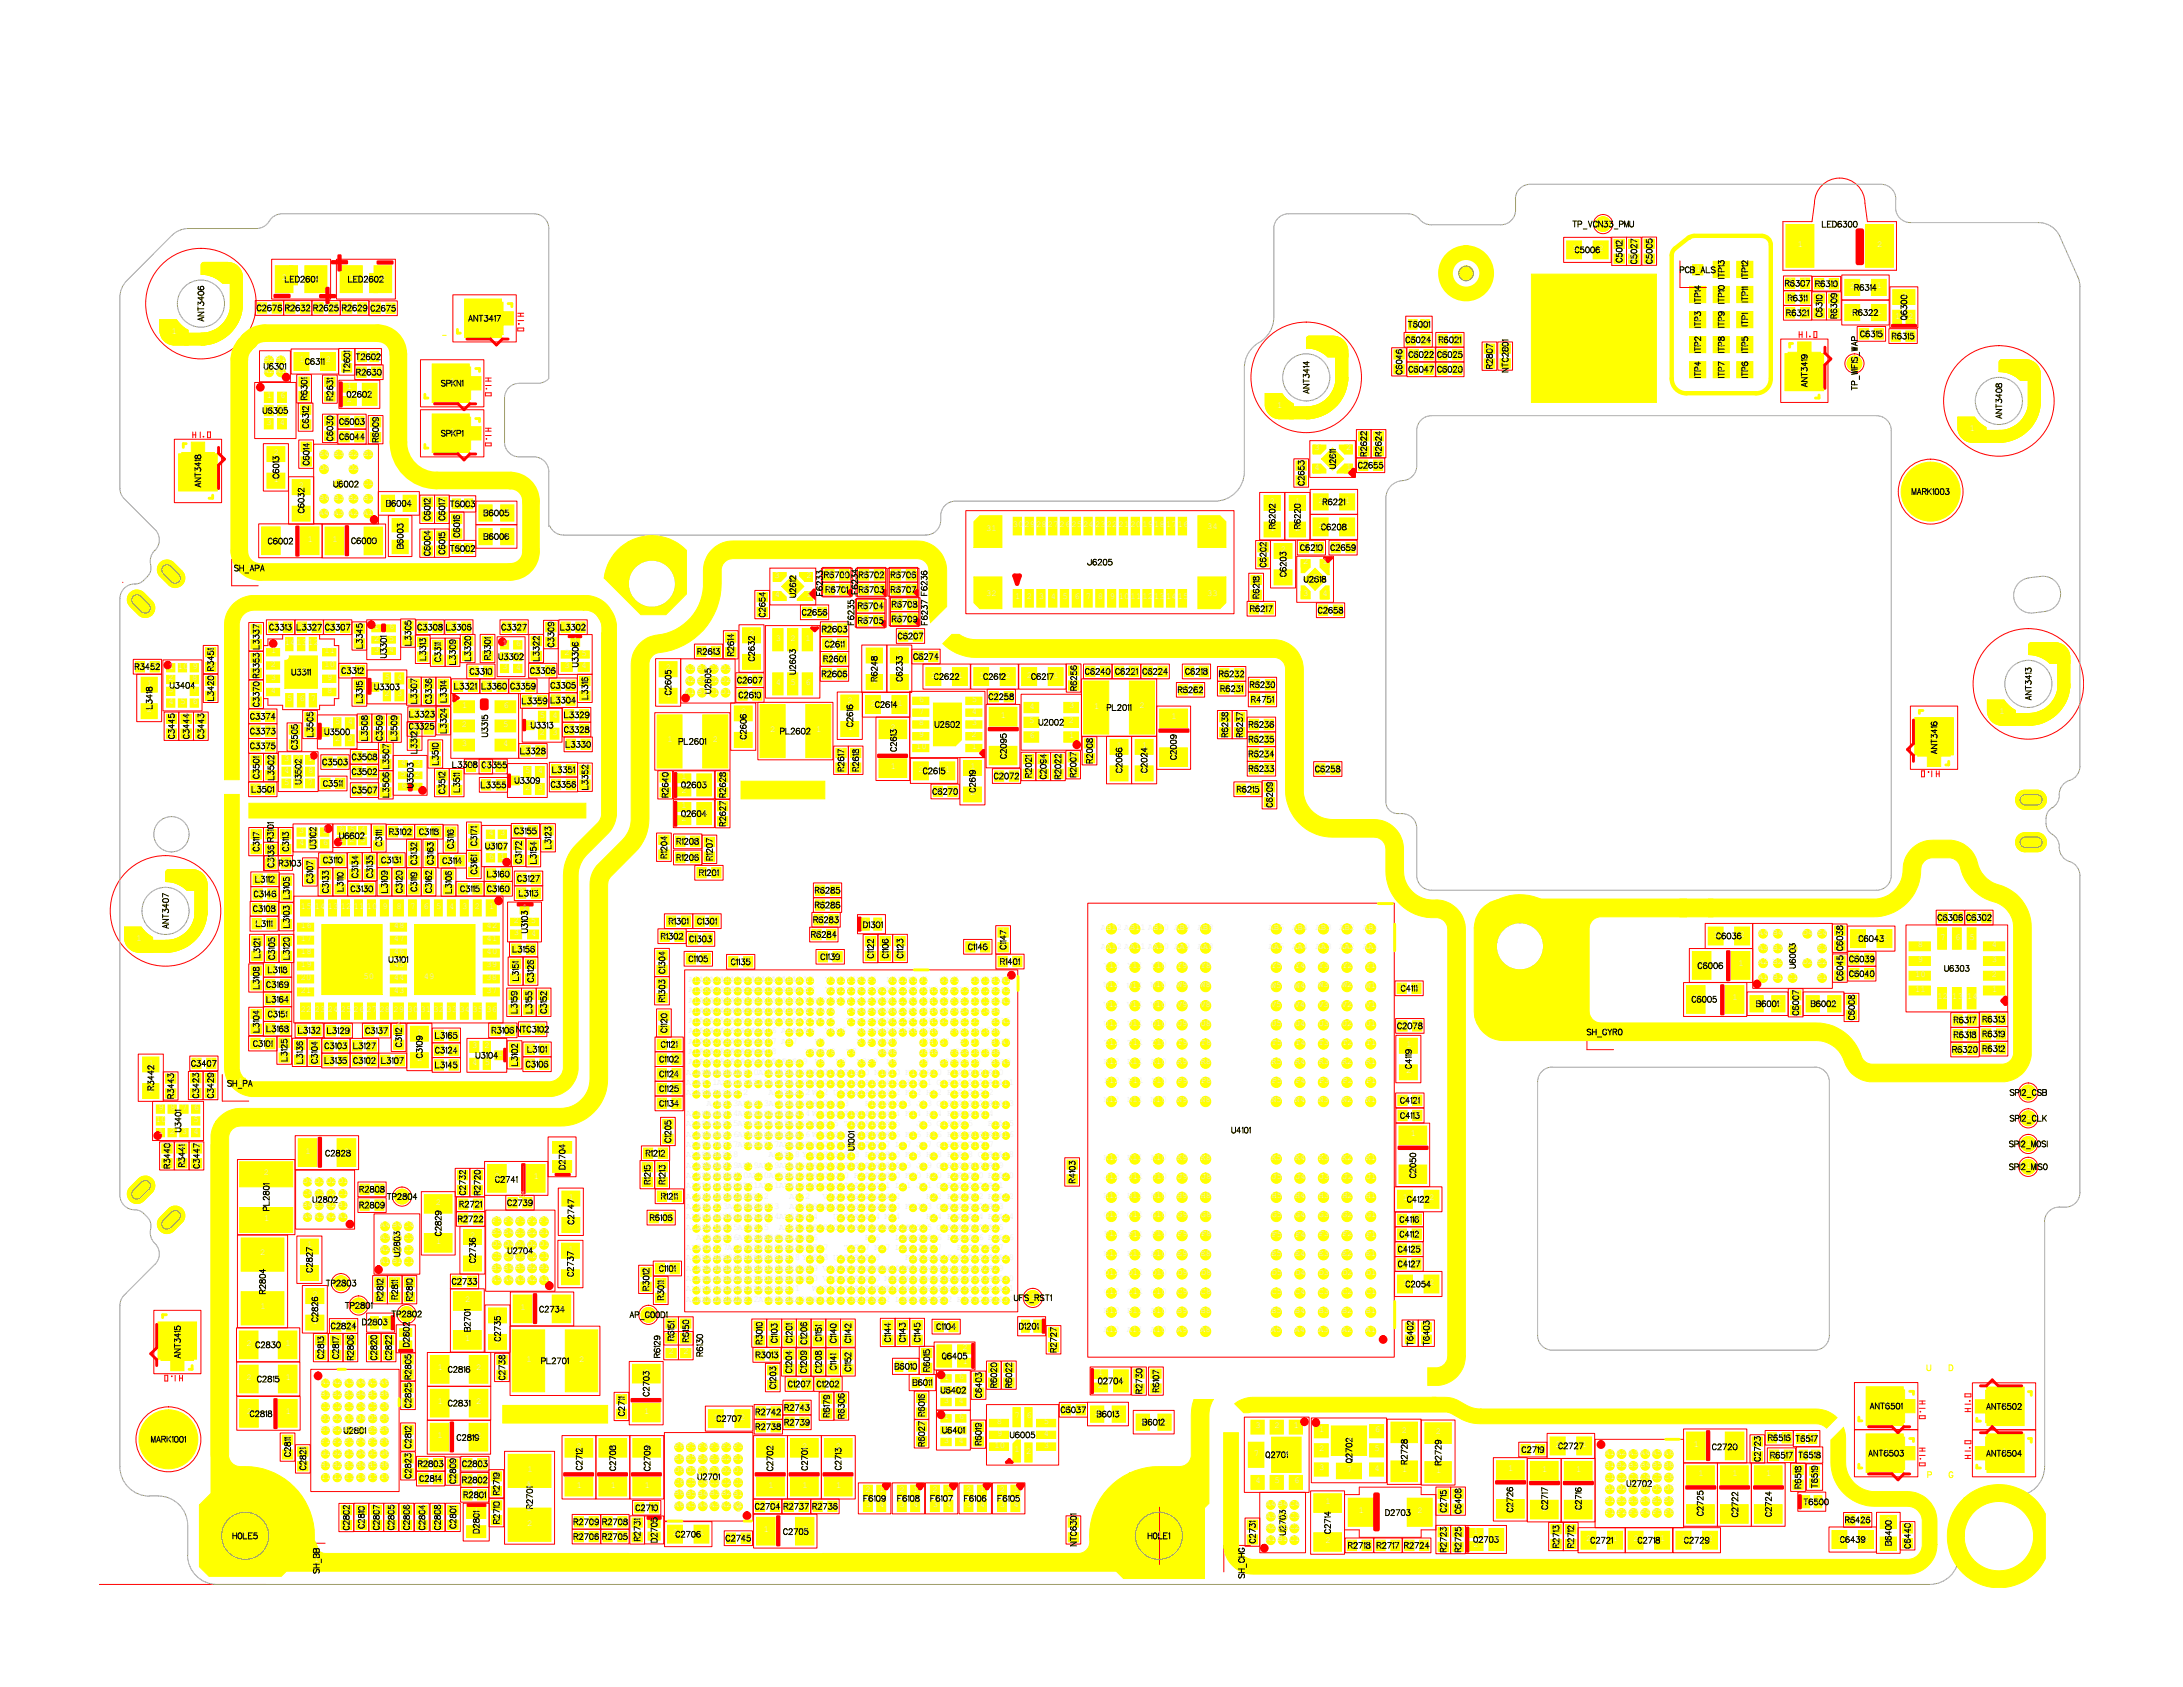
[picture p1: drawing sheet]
<svg xmlns="http://www.w3.org/2000/svg" width="279mm" height="216mm" viewBox="0 0 279 216" stroke-linecap="round" stroke-linejoin="round" font-family="sans-serif">
<defs><g id="words">
<g font-size="1.1">
<text x="201.1" y="29">TP_VCN33_PMU</text>
<text x="233.1" y="29">LED6300</text>
<text x="201.5" y="32.3">C5006</text>
<text x="207.5" y="33.9" transform="rotate(-90 207.5 33.9)">C5012</text>
<text x="209.4" y="33.9" transform="rotate(-90 209.4 33.9)">C5027</text>
<text x="211.4" y="33.8" transform="rotate(-90 211.4 33.8)">C5005</text>
<text x="214.9" y="34.8">PCB_ALS</text>
<text x="26" y="41.2" transform="rotate(-90 26 41.2)">ANT3406</text>
<text x="32.8" y="39.7">C2676 R2632 R2625 R2629 C2675</text>
<text x="36.2" y="36.1">LED2601</text>
<text x="44.5" y="36.1">LED2602</text>
<text x="59.6" y="41.1">ANT3417</text>
<text x="179.9" y="41.8">T6001</text>
<text x="217.6" y="39.4" transform="rotate(-90 217.6 39.4)">ITP14</text>
<text x="220.6" y="39.4" transform="rotate(-90 220.6 39.4)">ITP10ITP13</text>
<text x="223.6" y="39.4" transform="rotate(-90 223.6 39.4)">ITP11ITP12</text>
<text x="228.4" y="40.4">R6321</text>
<text x="228.4" y="36.6">R6307 R6310</text>
<text x="228.4" y="38.5">R6311</text>
<text x="233.1" y="40.8" transform="rotate(-90 233.1 40.8)">C6310</text>
<text x="235" y="40.8" transform="rotate(-90 235 40.8)">R6309</text>
<text x="237.1" y="37.1">R6314</text>
<text x="237.1" y="40.3">R6322</text>
<text x="244" y="41" transform="rotate(-90 244 41)">Q6300</text>
<text x="33.5" y="47.2">U6301</text>
<text x="38.6" y="46.6">C6311</text>
<text x="45.4" y="46">T2602</text>
<text x="45.5" y="48">R2630</text>
<text x="179.8" y="43.8">C6024 R6021</text>
<text x="180.2" y="45.7">C6022 C6025</text>
<text x="180.2" y="47.6">C6047 C6020</text>
<text x="190.9" y="47.3" transform="rotate(-90 190.9 47.3)">R2807</text>
<text x="193" y="47.9" transform="rotate(-90 193 47.9)">NTC2801</text>
<text x="217.6" y="45.5" transform="rotate(-90 217.6 45.5)">ITP2</text>
<text x="217.6" y="42.3" transform="rotate(-90 217.6 42.3)">ITP3</text>
<text x="220.6" y="45.5" transform="rotate(-90 220.6 45.5)">ITP8</text>
<text x="220.6" y="42.3" transform="rotate(-90 220.6 42.3)">ITP9</text>
<text x="223.6" y="45.5" transform="rotate(-90 223.6 45.5)">ITP5</text>
<text x="223.6" y="42.3" transform="rotate(-90 223.6 42.3)">ITP1</text>
<text x="237.8" y="43">C6315</text>
<text x="241.9" y="43.3">R6315</text>
<text x="33.5" y="52.9">U6305</text>
<text x="42.5" y="51.5" transform="rotate(-90 42.5 51.5)">R2631</text>
<text x="44.3" y="50.8">Q2602</text>
<text x="44.7" y="48" transform="rotate(-90 44.7 48)">T2601</text>
<text x="56.2" y="49.4">SPKN1</text>
<text x="167.5" y="50.7" transform="rotate(-90 167.5 50.7)">ANT3414</text>
<text x="179.4" y="48" transform="rotate(-90 179.4 48)">C6046</text>
<text x="217.6" y="48.7" transform="rotate(-90 217.6 48.7)">ITP4</text>
<text x="220.6" y="48.7" transform="rotate(-90 220.6 48.7)">ITP7</text>
<text x="223.6" y="48.7" transform="rotate(-90 223.6 48.7)">ITP6</text>
<text x="231.3" y="49.8" transform="rotate(-90 231.3 49.8)">ANT3419</text>
<text x="237.7" y="50.6" transform="rotate(-90 237.7 50.6)">TP_WIFIS_WAP</text>
<text x="256.2" y="53.7" transform="rotate(-90 256.2 53.7)">ANT3408</text>
<text x="39.4" y="55.1" transform="rotate(-90 39.4 55.1)">C6312 R6301</text>
<text x="39.5" y="59.8" transform="rotate(-90 39.5 59.8)">C6014</text>
<text x="42.5" y="56.5" transform="rotate(-90 42.5 56.5)">C6030</text>
<text x="43.4" y="56.2">C6044</text>
<text x="43.4" y="54.3">C6003</text>
<text x="48.4" y="56.7" transform="rotate(-90 48.4 56.7)">R6009</text>
<text x="56.2" y="55.8">SPKP1</text>
<text x="173.7" y="59.9">C2655</text>
<text x="174.9" y="58.5" transform="rotate(-90 174.9 58.5)">R2622</text>
<text x="176.7" y="58.5" transform="rotate(-90 176.7 58.5)">R2624</text>
<text x="25.7" y="62.6" transform="rotate(-90 25.7 62.6)">ANT3418</text>
<text x="35.6" y="61.5" transform="rotate(-90 35.6 61.5)">C6013</text>
<text x="38.9" y="65.7" transform="rotate(-90 38.9 65.7)">C6032</text>
<text x="42.6" y="62.3">U6002</text>
<text x="49.4" y="64.7">B6004</text>
<text x="57.5" y="64.8">T6003</text>
<text x="61.8" y="66">B6005</text>
<text x="166.9" y="62.2" transform="rotate(-90 166.9 62.2)">C2653</text>
<text x="169" y="64.6">R6221</text>
<text x="170.9" y="60.4" transform="rotate(-90 170.9 60.4)">U2611</text>
<text x="244.4" y="63.2">MARK1003</text>
<text x="34.2" y="69.6">C6002</text>
<text x="44.9" y="69.5">C6000</text>
<text x="51.5" y="70.3" transform="rotate(-90 51.5 70.3)">B6003</text>
<text x="55" y="71.2" transform="rotate(-90 55 71.2)">C6004</text>
<text x="55" y="66.9" transform="rotate(-90 55 66.9)">C6012</text>
<text x="56.9" y="71.2" transform="rotate(-90 56.9 71.2)">C6015</text>
<text x="56.9" y="66.9" transform="rotate(-90 56.9 66.9)">C6017</text>
<text x="57.5" y="70.5">T6002</text>
<text x="58.8" y="69" transform="rotate(-90 58.8 69)">C6016</text>
<text x="61.8" y="69">B6006</text>
<text x="163.1" y="67.8" transform="rotate(-90 163.1 67.8)">R6202</text>
<text x="166.1" y="70.4">C6210 C2659</text>
<text x="166.4" y="67.8" transform="rotate(-90 166.4 67.8)">R6220</text>
<text x="169" y="67.8">C6208</text>
<text x="29.9" y="73">SH_APA</text>
<text x="101.8" y="76.7" transform="rotate(-90 101.8 76.7)">U2612</text>
<text x="105.2" y="76.3" transform="rotate(-90 105.2 76.3)">F6233</text>
<text x="105.4" y="73.9">R6700</text>
<text x="105.4" y="75.8">R6701</text>
<text x="109.7" y="76.1" transform="rotate(-90 109.7 76.1)">F6234</text>
<text x="109.7" y="77.8">R6704</text>
<text x="109.8" y="73.9">R6702</text>
<text x="109.8" y="75.8">R6703</text>
<text x="113.9" y="73.9">R6706</text>
<text x="113.9" y="75.8">R6707</text>
<text x="114.1" y="77.7">R6708</text>
<text x="139.1" y="72.3">J6205</text>
<text x="161.1" y="76.9" transform="rotate(-90 161.1 76.9)">R6218</text>
<text x="162" y="72.7" transform="rotate(-90 162 72.7)">C6202</text>
<text x="164.5" y="73.9" transform="rotate(-90 164.5 73.9)">C6203</text>
<text x="166.6" y="74.5">U2618</text>
<text x="34.2" y="80.6">C3313 L3327 C3307</text>
<text x="46.3" y="83.1" transform="rotate(-90 46.3 83.1)">L3345</text>
<text x="52.5" y="82.7" transform="rotate(-90 52.5 82.7)">L3305</text>
<text x="53.4" y="80.6">C3308 L3306</text>
<text x="64.1" y="80.6">C3327</text>
<text x="70.8" y="82.9" transform="rotate(-90 70.8 82.9)">C3309</text>
<text x="71.6" y="80.6">L3302</text>
<text x="89" y="83.7">R2613</text>
<text x="97.9" y="79.1" transform="rotate(-90 97.9 79.1)">C2654</text>
<text x="102.6" y="78.7">C2656</text>
<text x="105.1" y="80.8">R2603</text>
<text x="105.1" y="82.7">C2611</text>
<text x="109.2" y="80.1" transform="rotate(-90 109.2 80.1)">F6235</text>
<text x="109.7" y="79.7">R6705</text>
<text x="114.1" y="79.6">R6709</text>
<text x="114.8" y="81.7">C6207</text>
<text x="118.6" y="80.1" transform="rotate(-90 118.6 80.1)">F6237 F6236</text>
<text x="159.7" y="78.2">R6217</text>
<text x="168.6" y="78.4">C2658</text>
<text x="17.2" y="85.6">R3452</text>
<text x="21.7" y="88">U3404</text>
<text x="27.3" y="89.8" transform="rotate(-90 27.3 89.8)">L3420 R3451</text>
<text x="36.8" y="86.3">U3311</text>
<text x="43.4" y="86.2">C3312</text>
<text x="47.8" y="88.2">U3303</text>
<text x="49.4" y="84.5" transform="rotate(-90 49.4 84.5)">U3301</text>
<text x="54.4" y="84.8" transform="rotate(-90 54.4 84.8)">L3313</text>
<text x="56.3" y="85.2" transform="rotate(-90 56.3 85.2)">C3311</text>
<text x="57.9" y="88.1">L3321 L3360 C3359</text>
<text x="58.2" y="85.2" transform="rotate(-90 58.2 85.2)">L3309</text>
<text x="59.9" y="86.2">C3310</text>
<text x="60.2" y="84.7" transform="rotate(-90 60.2 84.7)">L3320</text>
<text x="62.7" y="84.7" transform="rotate(-90 62.7 84.7)">R3301</text>
<text x="63.7" y="84.4">U3302</text>
<text x="67.8" y="86.2">C3306</text>
<text x="69" y="84.7" transform="rotate(-90 69 84.7)">L3322</text>
<text x="70.4" y="88">C3305</text>
<text x="73.9" y="85.4" transform="rotate(-90 73.9 85.4)">U3306</text>
<text x="75.2" y="89.8" transform="rotate(-90 75.2 89.8)">L3316</text>
<text x="85.8" y="89" transform="rotate(-90 85.8 89)">C2605</text>
<text x="90.9" y="88.8" transform="rotate(-90 90.9 88.8)">U2605</text>
<text x="93.8" y="84.2" transform="rotate(-90 93.8 84.2)">R2614</text>
<text x="94.3" y="87.4">C2607</text>
<text x="94.3" y="89.3">C2610</text>
<text x="96.5" y="84.7" transform="rotate(-90 96.5 84.7)">C2632</text>
<text x="101.8" y="86.4" transform="rotate(-90 101.8 86.4)">U2603</text>
<text x="105.1" y="86.6">R2606</text>
<text x="105.1" y="84.6">R2601</text>
<text x="112.2" y="87.3" transform="rotate(-90 112.2 87.3)">R6248</text>
<text x="115.4" y="87.3" transform="rotate(-90 115.4 87.3)">C6233</text>
<text x="116.8" y="84.3">C6274</text>
<text x="119.5" y="86.9">C2622</text>
<text x="125.6" y="86.9">C2612</text>
<text x="126.5" y="89.5">C2258</text>
<text x="131.7" y="86.9">C6217</text>
<text x="137.7" y="88.5" transform="rotate(-90 137.7 88.5)">R6256</text>
<text x="138.8" y="86.2">C6240 C6221 C6224</text>
<text x="150.7" y="88.6">R6262</text>
<text x="151.4" y="86.2">C6218</text>
<text x="155.9" y="88.4">R6231</text>
<text x="155.9" y="86.6">R6232</text>
<text x="159.9" y="88">R6230</text>
<text x="159.9" y="89.8">R4751</text>
<text x="259.9" y="89.9" transform="rotate(-90 259.9 89.9)">ANT3413</text>
<text x="19.4" y="91" transform="rotate(-90 19.4 91)">L3418</text>
<text x="22.3" y="94.6" transform="rotate(-90 22.3 94.6)">C3445</text>
<text x="24.2" y="94.6" transform="rotate(-90 24.2 94.6)">C3444</text>
<text x="26" y="94.6" transform="rotate(-90 26 94.6)">C3443</text>
<text x="31.9" y="93.9">C3373</text>
<text x="31.9" y="92">C3374</text>
<text x="31.9" y="95.8">C3375</text>
<text x="33.1" y="90.5" transform="rotate(-90 33.1 90.5)">C3370 R3353 L3337</text>
<text x="40" y="94.4" transform="rotate(-90 40 94.4)">L3505</text>
<text x="41.5" y="94">U3500</text>
<text x="46.3" y="90.3" transform="rotate(-90 46.3 90.3)">L3315</text>
<text x="47" y="94.9" transform="rotate(-90 47 94.9)">L3508</text>
<text x="48.9" y="94.9" transform="rotate(-90 48.9 94.9)">C3509</text>
<text x="50.8" y="94.9" transform="rotate(-90 50.8 94.9)">L3509</text>
<text x="52.3" y="93.3">C3325</text>
<text x="52.3" y="91.7">L3323</text>
<text x="53.3" y="90.2" transform="rotate(-90 53.3 90.2)">L3307</text>
<text x="55.2" y="90.2" transform="rotate(-90 55.2 90.2)">C3336</text>
<text x="57.1" y="93.9" transform="rotate(-90 57.1 93.9)">L3324 L3314</text>
<text x="62.4" y="94.6" transform="rotate(-90 62.4 94.6)">U3315</text>
<text x="66.7" y="90">L3359 L3304</text>
<text x="67.7" y="93.1">U3313</text>
<text x="72.1" y="93.7">C3328</text>
<text x="72.1" y="91.8">L3329</text>
<text x="72.3" y="95.6">L3330</text>
<text x="86.6" y="95.2">PL2601</text>
<text x="95.4" y="94.7" transform="rotate(-90 95.4 94.7)">C2606</text>
<text x="99.8" y="93.9">PL2602</text>
<text x="109.1" y="93.3" transform="rotate(-90 109.1 93.3)">C2616</text>
<text x="111.7" y="90.5">C2614</text>
<text x="119.6" y="93">U2602</text>
<text x="132.9" y="92.8">U2002</text>
<text x="141.2" y="90.9">PL2011</text>
<text x="157.1" y="94.4" transform="rotate(-90 157.1 94.4)">R6238</text>
<text x="159" y="94.4" transform="rotate(-90 159 94.4)">R6237</text>
<text x="159.8" y="94.9">R6235</text>
<text x="159.8" y="93">R6236</text>
<text x="31.9" y="101.3">L3501</text>
<text x="33.1" y="99.9" transform="rotate(-90 33.1 99.9)">C3501</text>
<text x="35" y="99.9" transform="rotate(-90 35 99.9)">L3502</text>
<text x="38" y="96" transform="rotate(-90 38 96)">C3505</text>
<text x="38.5" y="100.4" transform="rotate(-90 38.5 100.4)">U3502</text>
<text x="40.9" y="100.6">C3511</text>
<text x="41.2" y="97.8">C3503</text>
<text x="45" y="99.1">C3502</text>
<text x="45" y="101.4">C3507</text>
<text x="45" y="97.2">C3508</text>
<text x="52.8" y="100.9" transform="rotate(-90 52.8 100.9)">U3503</text>
<text x="53.3" y="96.7" transform="rotate(-90 53.3 96.7)">L3312</text>
<text x="56" y="98.2" transform="rotate(-90 56 98.2)">L3510</text>
<text x="56.9" y="101.9" transform="rotate(-90 56.9 101.9)">C3512</text>
<text x="57.8" y="98.2">L3308 C3355</text>
<text x="58.8" y="101.9" transform="rotate(-90 58.8 101.9)">L3511</text>
<text x="61.5" y="100.8">L3355</text>
<text x="65.8" y="100.2">U3309</text>
<text x="66.5" y="96.4">L3328</text>
<text x="70.4" y="98.8">L3351</text>
<text x="70.4" y="100.7">C3356</text>
<text x="75.2" y="101.2" transform="rotate(-90 75.2 101.2)">L3352</text>
<text x="87.1" y="100.8">Q2603</text>
<text x="108" y="99" transform="rotate(-90 108 99)">R2617</text>
<text x="109.8" y="99" transform="rotate(-90 109.8 99)">R2618</text>
<text x="114.7" y="96.4" transform="rotate(-90 114.7 96.4)">C2613</text>
<text x="117.9" y="99">C2615</text>
<text x="119.3" y="101.6">C6270</text>
<text x="124.8" y="101.7" transform="rotate(-90 124.8 101.7)">C2619</text>
<text x="127.1" y="99.6">C2072</text>
<text x="128.7" y="97.2" transform="rotate(-90 128.7 97.2)">C2095</text>
<text x="131.9" y="99.8" transform="rotate(-90 131.9 99.8)">R2021</text>
<text x="133.8" y="99.8" transform="rotate(-90 133.8 99.8)">C2094</text>
<text x="135.7" y="99.8" transform="rotate(-90 135.7 99.8)">R2022</text>
<text x="137.7" y="99.6" transform="rotate(-90 137.7 99.6)">R2007</text>
<text x="139.8" y="97.8" transform="rotate(-90 139.8 97.8)">R2008</text>
<text x="143.6" y="99" transform="rotate(-90 143.6 99)">C2066</text>
<text x="146.8" y="99" transform="rotate(-90 146.8 99)">C2024</text>
<text x="150.5" y="97.3" transform="rotate(-90 150.5 97.3)">C2009</text>
<text x="158" y="101.3">R6215</text>
<text x="159.8" y="98.7">R6233</text>
<text x="159.8" y="96.8">R6234</text>
<text x="168.2" y="98.7">C6258</text>
<text x="247.9" y="96.8" transform="rotate(-90 247.9 96.8)">ANT3416</text>
<text x="43.4" y="107.3">U6602</text>
<text x="49.6" y="106.8">R3102 C3118</text>
<text x="49.7" y="102.1" transform="rotate(-90 49.7 102.1)">L3506 L3507</text>
<text x="65.6" y="106.6">C3155</text>
<text x="85.4" y="102.1" transform="rotate(-90 85.4 102.1)">R2640</text>
<text x="86.3" y="108">R1208</text>
<text x="87.1" y="104.4">Q2604</text>
<text x="92.8" y="105.8" transform="rotate(-90 92.8 105.8)">R2627 R2628</text>
<text x="162.8" y="103.4" transform="rotate(-90 162.8 103.4)">C6209</text>
<text x="32.2" y="112.8">L3112</text>
<text x="33.1" y="109.4" transform="rotate(-90 33.1 109.4)">C3117</text>
<text x="35" y="111.3" transform="rotate(-90 35 111.3)">C3136R3101</text>
<text x="35.4" y="110.8">R3103</text>
<text x="36.9" y="109.4" transform="rotate(-90 36.9 109.4)">C3113</text>
<text x="40" y="113.3" transform="rotate(-90 40 113.3)">C3107</text>
<text x="40.4" y="108.9" transform="rotate(-90 40.4 108.9)">U3102</text>
<text x="40.9" y="110.4">C3110</text>
<text x="45.7" y="112.6" transform="rotate(-90 45.7 112.6)">C3134</text>
<text x="47.6" y="112.6" transform="rotate(-90 47.6 112.6)">C3135</text>
<text x="48.3" y="110.4">C3131</text>
<text x="48.8" y="109" transform="rotate(-90 48.8 109)">C3111</text>
<text x="56.2" y="110.5">C3114</text>
<text x="58" y="109.1" transform="rotate(-90 58 109.1)">C3116</text>
<text x="61" y="112.3" transform="rotate(-90 61 112.3)">C3161 C3171</text>
<text x="61.8" y="108.6">U3107</text>
<text x="62.1" y="112.2">L3160</text>
<text x="66" y="112.8">C3127</text>
<text x="66.7" y="110.8" transform="rotate(-90 66.7 110.8)">C3172</text>
<text x="68.6" y="110.8" transform="rotate(-90 68.6 110.8)">L3154</text>
<text x="70.5" y="108.9" transform="rotate(-90 70.5 108.9)">L3123</text>
<text x="85.3" y="110.1" transform="rotate(-90 85.3 110.1)">R1204</text>
<text x="86.3" y="110.1">R1206</text>
<text x="89" y="112">R1201</text>
<text x="91.1" y="110.4" transform="rotate(-90 91.1 110.4)">R1207</text>
<text x="21.5" y="118.9" transform="rotate(-90 21.5 118.9)">ANT3407</text>
<text x="32.1" y="118.5">L3111</text>
<text x="32.1" y="116.6">C3108</text>
<text x="32.2" y="114.7">C3146</text>
<text x="42" y="114.5" transform="rotate(-90 42 114.5)">C3133</text>
<text x="43.9" y="114.5" transform="rotate(-90 43.9 114.5)">L3110</text>
<text x="44.6" y="114.1">C3130</text>
<text x="49.5" y="114.5" transform="rotate(-90 49.5 114.5)">L3109</text>
<text x="51.4" y="114.5" transform="rotate(-90 51.4 114.5)">C3120</text>
<text x="53.3" y="114.5" transform="rotate(-90 53.3 114.5)">C3119 C3132</text>
<text x="55.2" y="114.5" transform="rotate(-90 55.2 114.5)">C3162 C3163</text>
<text x="57.7" y="114.6" transform="rotate(-90 57.7 114.6)">L3106</text>
<text x="58.5" y="114.1">C3115 C3160</text>
<text x="66" y="114.6">L3113</text>
<text x="67.5" y="119.7" transform="rotate(-90 67.5 119.7)">U3103</text>
<text x="85.2" y="118.2">R1301 C1301</text>
<text x="103.8" y="119.9">R6284</text>
<text x="104" y="118">R6283</text>
<text x="104.2" y="114.3">R6285</text>
<text x="104.2" y="116.1">R6286</text>
<text x="110" y="118.7">D1301</text>
<text x="247.9" y="117.7">C6306 C6302</text>
<text x="33.8" y="124.4">L3118</text>
<text x="35.1" y="123.1" transform="rotate(-90 35.1 123.1)">C3105</text>
<text x="37" y="123.1" transform="rotate(-90 37 123.1)">L3120 L3103 L3105</text>
<text x="49.3" y="123.1">U3101</text>
<text x="65.3" y="121.8">L3156</text>
<text x="84.3" y="120.1">R1302</text>
<text x="87.7" y="123">C1105</text>
<text x="88" y="120.5">C1303</text>
<text x="93.1" y="123.4">C1135</text>
<text x="104.6" y="122.8">C1139</text>
<text x="111.7" y="123.1" transform="rotate(-90 111.7 123.1)">C1122</text>
<text x="113.6" y="123.1" transform="rotate(-90 113.6 123.1)">C1106</text>
<text x="115.5" y="123.1" transform="rotate(-90 115.5 123.1)">C1123</text>
<text x="123.5" y="121.5">C1146</text>
<text x="127.6" y="123.4">R1401</text>
<text x="128.7" y="122" transform="rotate(-90 128.7 122)">C1147</text>
<text x="217.2" y="123.9">C6006</text>
<text x="219.6" y="120.1">C6036</text>
<text x="229.8" y="124" transform="rotate(-90 229.8 124)">U6003</text>
<text x="235.8" y="125.6" transform="rotate(-90 235.8 125.6)">C6045 C6038</text>
<text x="236.6" y="124.9">C6040</text>
<text x="236.6" y="123.1">C6039</text>
<text x="237.8" y="120.4">C6043</text>
<text x="248.8" y="124.3">U6303</text>
<text x="33.1" y="126.9" transform="rotate(-90 33.1 126.9)">L3108 L3121</text>
<text x="33.8" y="130.1">C3151</text>
<text x="33.8" y="128.2">L3164</text>
<text x="33.8" y="132">L3168 L3132 L3129</text>
<text x="33.8" y="126.3">C3169</text>
<text x="66.1" y="130" transform="rotate(-90 66.1 130)">L3159 L3151</text>
<text x="68" y="130" transform="rotate(-90 68 130)">L3155 C3126</text>
<text x="69.9" y="130" transform="rotate(-90 69.9 130)">C3152</text>
<text x="178.7" y="126.8">C4111</text>
<text x="178.8" y="131.6">C2078</text>
<text x="216.4" y="128.2">C6005</text>
<text x="224.5" y="128.8">B6001</text>
<text x="230.1" y="130" transform="rotate(-90 230.1 130)">C6007</text>
<text x="231.7" y="128.8">B6002</text>
<text x="237.3" y="130.6" transform="rotate(-90 237.3 130.6)">C6008</text>
<text x="249.8" y="130.9">R6317 R6313</text>
<text x="24.4" y="136.4">C3407</text>
<text x="31.9" y="133.9">C3101</text>
<text x="33.1" y="132.4" transform="rotate(-90 33.1 132.4)">L3104</text>
<text x="36.7" y="136.1" transform="rotate(-90 36.7 136.1)">L3125</text>
<text x="38.7" y="136.4" transform="rotate(-90 38.7 136.4)">L3136</text>
<text x="40.6" y="136.4" transform="rotate(-90 40.6 136.4)">C3104</text>
<text x="41.3" y="136">L3135 C3102 L3107</text>
<text x="41.3" y="134.1">C3103 L3127</text>
<text x="46.5" y="132.2">C3137</text>
<text x="51.4" y="134.5" transform="rotate(-90 51.4 134.5)">C3112</text>
<text x="54" y="135.7" transform="rotate(-90 54 135.7)">C3109</text>
<text x="55.4" y="134.7">C3124</text>
<text x="55.4" y="136.6">L3145</text>
<text x="55.4" y="132.8">L3165</text>
<text x="60.6" y="135.4">U3104</text>
<text x="62.7" y="132.2">R3106NTC3102</text>
<text x="66.2" y="136.7" transform="rotate(-90 66.2 136.7)">L3102</text>
<text x="67" y="134.6">L3101</text>
<text x="67" y="136.5">C3106</text>
<text x="83.9" y="135.9">C1102</text>
<text x="83.9" y="134">C1121</text>
<text x="83.9" y="137.8">C1124</text>
<text x="85.3" y="132.6" transform="rotate(-90 85.3 132.6)">C1120 R1303 C1304</text>
<text x="180.6" y="137.2" transform="rotate(-90 180.6 137.2)">C4119</text>
<text x="203" y="132.4">SH_GYRO</text>
<text x="249.8" y="132.7">R6318 R6319</text>
<text x="249.8" y="134.6">R6320 R6312</text>
<text x="19.6" y="139.6" transform="rotate(-90 19.6 139.6)">R3442</text>
<text x="22.2" y="140.7" transform="rotate(-90 22.2 140.7)">R3443</text>
<text x="25.4" y="140.6" transform="rotate(-90 25.4 140.6)">C3423</text>
<text x="27.3" y="140.6" transform="rotate(-90 27.3 140.6)">C3429</text>
<text x="29" y="139">SH_PA</text>
<text x="83.9" y="141.5">C1134</text>
<text x="83.9" y="139.7">C1125</text>
<text x="178.8" y="141.1">C4121</text>
<text x="178.8" y="143.1">C4113</text>
<text x="256.9" y="140.1">SPI2_CSB</text>
<text x="256.9" y="143.4">SPI2_CLK</text>
<text x="21.7" y="149.6" transform="rotate(-90 21.7 149.6)">R3440</text>
<text x="23.1" y="145.2" transform="rotate(-90 23.1 145.2)">U3401</text>
<text x="23.6" y="149.6" transform="rotate(-90 23.6 149.6)">R3441</text>
<text x="25.5" y="149.6" transform="rotate(-90 25.5 149.6)">C3447</text>
<text x="41.6" y="147.9">C2828</text>
<text x="72.3" y="149.8" transform="rotate(-90 72.3 149.8)">D2704</text>
<text x="82.2" y="147.9">R1212</text>
<text x="85.8" y="146.5" transform="rotate(-90 85.8 146.5)">C1205</text>
<text x="109.3" y="147.7" transform="rotate(-90 109.3 147.7)">U1001</text>
<text x="157.1" y="145">U4101</text>
<text x="256.6" y="146.7">SPI2_MOSI</text>
<text x="256.6" y="149.6">SPI2_MISO</text>
<text x="34.4" y="155.2" transform="rotate(-90 34.4 155.2)">PL2801</text>
<text x="39.9" y="153.9">U2802</text>
<text x="45.9" y="152.5">R2808</text>
<text x="45.9" y="154.5">R2809</text>
<text x="49.4" y="153.4">TP2804</text>
<text x="58.5" y="154.4">R2721</text>
<text x="59.5" y="153" transform="rotate(-90 59.5 153)">C2732</text>
<text x="61.4" y="153" transform="rotate(-90 61.4 153)">R2720</text>
<text x="63.1" y="151.3">C2741</text>
<text x="64.9" y="154.2">C2739</text>
<text x="83.2" y="152" transform="rotate(-90 83.2 152)">R1215</text>
<text x="84" y="153.4">R1211</text>
<text x="85.1" y="152" transform="rotate(-90 85.1 152)">R1213</text>
<text x="137.6" y="151.7" transform="rotate(-90 137.6 151.7)">R4103</text>
<text x="179.8" y="153.8">C4122</text>
<text x="181.1" y="150.8" transform="rotate(-90 181.1 150.8)">C2050</text>
<text x="51.1" y="160.9" transform="rotate(-90 51.1 160.9)">U2803</text>
<text x="56.4" y="158.3" transform="rotate(-90 56.4 158.3)">C2829</text>
<text x="58.5" y="156.3">R2722</text>
<text x="60.8" y="161.7" transform="rotate(-90 60.8 161.7)">C2736</text>
<text x="64.9" y="160.4">U2704</text>
<text x="73.4" y="156.8" transform="rotate(-90 73.4 156.8)">C2747</text>
<text x="82.9" y="156.1">R6106</text>
<text x="178.7" y="160.2">C4125</text>
<text x="178.7" y="158.3">C4112</text>
<text x="178.7" y="156.4">C4116</text>
<text x="33.9" y="165.7" transform="rotate(-90 33.9 165.7)">R2804</text>
<text x="39.9" y="162.9" transform="rotate(-90 39.9 162.9)">C2827</text>
<text x="41.6" y="164.5">TP2803</text>
<text x="43.9" y="167.4">TP2801</text>
<text x="49" y="166.7" transform="rotate(-90 49 166.7)">R2812</text>
<text x="50.8" y="166.7" transform="rotate(-90 50.8 166.7)">R2811</text>
<text x="52.7" y="166.7" transform="rotate(-90 52.7 166.7)">R2810</text>
<text x="57.8" y="164.3">C2733</text>
<text x="69" y="167.9">C2734</text>
<text x="73.3" y="163.5" transform="rotate(-90 73.3 163.5)">C2737</text>
<text x="83" y="165.4" transform="rotate(-90 83 165.4)">R3012</text>
<text x="83.7" y="162.7">C1101</text>
<text x="84.9" y="166.8" transform="rotate(-90 84.9 166.8)">R3011</text>
<text x="129.5" y="166.4">UFS_RST1</text>
<text x="178.7" y="162.1">C4127</text>
<text x="179.8" y="164.6">C2054</text>
<text x="32.6" y="172.4">C2830</text>
<text x="40.6" y="169.3" transform="rotate(-90 40.6 169.3)">C2826</text>
<text x="42.3" y="170">C2824</text>
<text x="46.3" y="169.5">D2803</text>
<text x="50" y="168.5">TP2802</text>
<text x="52.3" y="172.5" transform="rotate(-90 52.3 172.5)">D2802</text>
<text x="60.1" y="170.7" transform="rotate(-90 60.1 170.7)">B2701</text>
<text x="64" y="171.7" transform="rotate(-90 64 171.7)">C2735</text>
<text x="80.3" y="168.6">AP_GOOD1</text>
<text x="86.2" y="172" transform="rotate(-90 86.2 172)">R6151</text>
<text x="88.1" y="172" transform="rotate(-90 88.1 172)">R6150</text>
<text x="89.9" y="173.9" transform="rotate(-90 89.9 173.9)">R6130</text>
<text x="96.5" y="173.7">R3013</text>
<text x="97.5" y="172.3" transform="rotate(-90 97.5 172.3)">R3010</text>
<text x="99.4" y="172.3" transform="rotate(-90 99.4 172.3)">C1103</text>
<text x="113.9" y="172.2" transform="rotate(-90 113.9 172.2)">C1144</text>
<text x="115.8" y="172.2" transform="rotate(-90 115.8 172.2)">C1143</text>
<text x="117.7" y="172.2" transform="rotate(-90 117.7 172.2)">C1145</text>
<text x="119.4" y="170.1">C1104</text>
<text x="120.5" y="173.9">Q6405</text>
<text x="130" y="170">D1201</text>
<text x="135.2" y="173.2" transform="rotate(-90 135.2 173.2)">R2727</text>
<text x="180.8" y="172.3" transform="rotate(-90 180.8 172.3)">T6402</text>
<text x="182.9" y="172.3" transform="rotate(-90 182.9 172.3)">T6403</text>
<text x="23" y="174.1" transform="rotate(-90 23 174.1)">ANT3415</text>
<text x="32.6" y="176.8">C2815</text>
<text x="41.4" y="174.2" transform="rotate(-90 41.4 174.2)">C2813</text>
<text x="43.3" y="174.2" transform="rotate(-90 43.3 174.2)">C2817</text>
<text x="45.2" y="174.2" transform="rotate(-90 45.2 174.2)">R2806</text>
<text x="48.2" y="174.2" transform="rotate(-90 48.2 174.2)">C2820</text>
<text x="50" y="174.2" transform="rotate(-90 50 174.2)">C2822</text>
<text x="57.1" y="179.9">C2831</text>
<text x="57.1" y="175.6">C2816</text>
<text x="64.6" y="176.7" transform="rotate(-90 64.6 176.7)">C2738</text>
<text x="69" y="174.5">PL2701</text>
<text x="83" y="178.8" transform="rotate(-90 83 178.8)">C2703</text>
<text x="84.4" y="174" transform="rotate(-90 84.4 174)">R6129</text>
<text x="99.2" y="178" transform="rotate(-90 99.2 178)">C1203</text>
<text x="100.6" y="177.5">C1207 C1202</text>
<text x="101.3" y="176" transform="rotate(-90 101.3 176)">C1204 C1201</text>
<text x="103.2" y="176" transform="rotate(-90 103.2 176)">C1209 C1206</text>
<text x="105.1" y="176" transform="rotate(-90 105.1 176)">C1208 C1151</text>
<text x="106.9" y="176" transform="rotate(-90 106.9 176)">C1141 C1140</text>
<text x="108.8" y="176" transform="rotate(-90 108.8 176)">C1152 C1142</text>
<text x="114.2" y="175.2">B6010</text>
<text x="116.4" y="177.3">B6011</text>
<text x="118.9" y="175.8" transform="rotate(-90 118.9 175.8)">R6015</text>
<text x="120.3" y="178.2">U6402</text>
<text x="125.6" y="179" transform="rotate(-90 125.6 179)">C6403</text>
<text x="127.5" y="177.7" transform="rotate(-90 127.5 177.7)">R6020</text>
<text x="129.4" y="177.7" transform="rotate(-90 129.4 177.7)">R6022</text>
<text x="140.4" y="177">Q2704</text>
<text x="146.1" y="178.4" transform="rotate(-90 146.1 178.4)">R2730</text>
<text x="148.3" y="178.4" transform="rotate(-90 148.3 178.4)">R6107</text>
<text x="18.9" y="184.5">MARK1001</text>
<text x="31.7" y="181.3">C2818</text>
<text x="43.7" y="183.4">U2801</text>
<text x="52.5" y="180.3" transform="rotate(-90 52.5 180.3)">C2825 R2805</text>
<text x="58.2" y="184.3">C2819</text>
<text x="79.9" y="181.7" transform="rotate(-90 79.9 181.7)">C2711</text>
<text x="91.6" y="181.9">C2707</text>
<text x="96.6" y="182.9">R2738</text>
<text x="96.6" y="181">R2742</text>
<text x="100.3" y="182.4">R2739</text>
<text x="100.3" y="180.5">R2743</text>
<text x="106.1" y="181.6" transform="rotate(-90 106.1 181.6)">R6179</text>
<text x="108" y="181.6" transform="rotate(-90 108 181.6)">R6306</text>
<text x="118.3" y="185.2" transform="rotate(-90 118.3 185.2)">R6027 R6016</text>
<text x="120.3" y="183.3">U6401</text>
<text x="125.5" y="185.2" transform="rotate(-90 125.5 185.2)">R6019</text>
<text x="129.2" y="184">U6005</text>
<text x="135.7" y="180.8">C6037</text>
<text x="140.1" y="181.3">B6013</text>
<text x="146" y="182.3">B6012</text>
<text x="194.5" y="185.8">C2719</text>
<text x="199.4" y="185.4">C2727</text>
<text x="219.1" y="185.5">C2720</text>
<text x="226" y="184.3">R6516</text>
<text x="229.5" y="184.4">T6517</text>
<text x="239" y="180.3">ANT6501</text>
<text x="254.1" y="180.3">ANT6502</text>
<text x="37.1" y="186.9" transform="rotate(-90 37.1 186.9)">C2811</text>
<text x="39.1" y="188.4" transform="rotate(-90 39.1 188.4)">C2821</text>
<text x="52.5" y="189.3" transform="rotate(-90 52.5 189.3)">C2823 C2812</text>
<text x="53.4" y="187.6">R2803</text>
<text x="53.4" y="189.5">C2814</text>
<text x="58.3" y="190" transform="rotate(-90 58.3 190)">C2809</text>
<text x="59.1" y="191.6">R2801</text>
<text x="59.1" y="189.7">R2802</text>
<text x="59.1" y="187.6">C2803</text>
<text x="74.4" y="188.4" transform="rotate(-90 74.4 188.4)">C2712</text>
<text x="78.7" y="188.3" transform="rotate(-90 78.7 188.3)">C2708</text>
<text x="83.2" y="188.3" transform="rotate(-90 83.2 188.3)">C2709</text>
<text x="89" y="189.3">U2701</text>
<text x="98.9" y="188.3" transform="rotate(-90 98.9 188.3)">C2702</text>
<text x="103.3" y="188.5" transform="rotate(-90 103.3 188.5)">C2701</text>
<text x="107.6" y="188.4" transform="rotate(-90 107.6 188.4)">C2713</text>
<text x="161.7" y="186.5">Q2701</text>
<text x="173" y="187.3" transform="rotate(-90 173 187.3)">Q2702</text>
<text x="180" y="187.5" transform="rotate(-90 180 187.5)">R2728</text>
<text x="184.4" y="187.6" transform="rotate(-90 184.4 187.6)">R2729</text>
<text x="208.1" y="190.2">U2702</text>
<text x="225.2" y="187.1" transform="rotate(-90 225.2 187.1)">C2723</text>
<text x="226.3" y="186.6">R6517</text>
<text x="229.9" y="186.5">T6518</text>
<text x="230.5" y="190.8" transform="rotate(-90 230.5 190.8)">R6518</text>
<text x="232.6" y="190.7" transform="rotate(-90 232.6 190.7)">T6519</text>
<text x="239" y="186.3">ANT6503</text>
<text x="254.1" y="186.3">ANT6504</text>
<text x="29.7" y="196.9">HOLE5</text>
<text x="44.6" y="195.9" transform="rotate(-90 44.6 195.9)">C2802</text>
<text x="46.6" y="195.9" transform="rotate(-90 46.6 195.9)">C2810</text>
<text x="48.5" y="195.9" transform="rotate(-90 48.5 195.9)">C2807</text>
<text x="50.4" y="195.9" transform="rotate(-90 50.4 195.9)">C2805</text>
<text x="52.4" y="195.9" transform="rotate(-90 52.4 195.9)">C2806</text>
<text x="54.3" y="195.9" transform="rotate(-90 54.3 195.9)">C2804</text>
<text x="56.3" y="195.9" transform="rotate(-90 56.3 195.9)">C2808</text>
<text x="58.3" y="195.9" transform="rotate(-90 58.3 195.9)">C2801</text>
<text x="61.3" y="196.5" transform="rotate(-90 61.3 196.5)">D2801</text>
<text x="63.9" y="195.3" transform="rotate(-90 63.9 195.3)">R2710 R2719</text>
<text x="68.1" y="193.4" transform="rotate(-90 68.1 193.4)">R2701</text>
<text x="73.3" y="197">R2706 R2705</text>
<text x="73.3" y="195.1">R2709 R2708</text>
<text x="81.1" y="193.3">C2710</text>
<text x="81.9" y="197.5" transform="rotate(-90 81.9 197.5)">R2731</text>
<text x="84" y="197.5" transform="rotate(-90 84 197.5)">D2705</text>
<text x="86.4" y="196.7">C2706</text>
<text x="92.8" y="197.2">C2745</text>
<text x="96.6" y="193.1">C2704 R2737 R2736</text>
<text x="100.2" y="196.3">C2705</text>
<text x="110.2" y="192.1">F6109</text>
<text x="114.6" y="192.1">F6108</text>
<text x="118.8" y="192.1">F6107</text>
<text x="123.1" y="192.1">F6106</text>
<text x="127.4" y="192.1">F6105</text>
<text x="146.6" y="196.9">HOLE1</text>
<text x="160.6" y="197.8" transform="rotate(-90 160.6 197.8)">C2731</text>
<text x="164.5" y="196.6" transform="rotate(-90 164.5 196.6)">U2703</text>
<text x="170.2" y="196.6" transform="rotate(-90 170.2 196.6)">C2714</text>
<text x="177.2" y="193.9">D2703</text>
<text x="185.1" y="193.8" transform="rotate(-90 185.1 193.8)">C2715</text>
<text x="186.9" y="193.8" transform="rotate(-90 186.9 193.8)">C6408</text>
<text x="188.5" y="197.3">Q2703</text>
<text x="193.6" y="193.6" transform="rotate(-90 193.6 193.6)">C2726</text>
<text x="198" y="193.5" transform="rotate(-90 198 193.5)">C2717</text>
<text x="202.3" y="193.5" transform="rotate(-90 202.3 193.5)">C2716</text>
<text x="203.3" y="197.4">C2721</text>
<text x="209.3" y="197.4">C2718</text>
<text x="215.5" y="197.4">C2729</text>
<text x="217.9" y="194.1" transform="rotate(-90 217.9 194.1)">C2725</text>
<text x="222.4" y="194.2" transform="rotate(-90 222.4 194.2)">C2722</text>
<text x="226.7" y="194.2" transform="rotate(-90 226.7 194.2)">C2724</text>
<text x="230.8" y="192.5">T6500</text>
<text x="235.4" y="197.3">C6439</text>
<text x="236.1" y="194.8">R6426</text>
<text x="242" y="197.9" transform="rotate(-90 242 197.9)">B6400</text>
<text x="40.8" y="201.5" transform="rotate(-90 40.8 201.5)">SH_BB</text>
<text x="137.7" y="198.2" transform="rotate(-90 137.7 198.2)">NTC6301</text>
<text x="159.2" y="202.1" transform="rotate(-90 159.2 202.1)">SH_CHG</text>
<text x="172.3" y="198.1">R2718 R2717 R2724</text>
<text x="185.1" y="198.7" transform="rotate(-90 185.1 198.7)">R2723</text>
<text x="186.9" y="198.7" transform="rotate(-90 186.9 198.7)">R2725</text>
<text x="199.5" y="198.3" transform="rotate(-90 199.5 198.3)">R2713</text>
<text x="201.4" y="198.3" transform="rotate(-90 201.4 198.3)">R2712</text>
<text x="244.5" y="198.2" transform="rotate(-90 244.5 198.2)">C6440</text>
</g>
<g font-size="1.1" fill="#e8e8e8">
<text x="204.9" y="28.8">1</text>
<text x="36.1" y="35.9">2</text>
<text x="40.2" y="35.9">1</text>
<text x="44.7" y="35.9">1</text>
<text x="48.7" y="35.9">2</text>
<text x="201.2" y="32.1">1</text>
<text x="204.6" y="32.1">2</text>
<text x="206.9" y="31.3">2</text>
<text x="207" y="33.3">1</text>
<text x="208.4" y="33.2">212</text>
<text x="208.9" y="31.4">1</text>
<text x="210.8" y="33.2">2</text>
<text x="210.8" y="31.3">1</text>
<text x="217" y="34.7">1</text>
<text x="220" y="34.6">1</text>
<text x="223.1" y="34.6">1</text>
<text x="230.1" y="31.6">1</text>
<text x="240.3" y="31.6">2</text>
<text x="33.2" y="39.5">2</text>
<text x="35.2" y="39.5">1</text>
<text x="36.9" y="39.5">2</text>
<text x="38.8" y="39.5">1</text>
<text x="40.5" y="39.5">1</text>
<text x="42.4" y="39.5">2</text>
<text x="44.2" y="39.5">1</text>
<text x="46" y="39.5">2</text>
<text x="47.8" y="39.6">1</text>
<text x="49.7" y="39.6">2</text>
<text x="61.8" y="40.9">1</text>
<text x="180.6" y="41.6">1</text>
<text x="182.1" y="41.6">2</text>
<text x="217" y="37.8">1</text>
<text x="217" y="41">1</text>
<text x="220" y="37.8">1</text>
<text x="220" y="41">1</text>
<text x="223.1" y="37.8">1</text>
<text x="223.1" y="41">1</text>
<text x="228.8" y="36.4">2</text>
<text x="228.8" y="38.3">2</text>
<text x="228.9" y="40.2">1</text>
<text x="230.7" y="40.2">2</text>
<text x="230.8" y="36.4">1</text>
<text x="230.8" y="38.3">1</text>
<text x="232.5" y="40.2">2</text>
<text x="232.5" y="36.4">2</text>
<text x="232.6" y="38.3">1</text>
<text x="234.4" y="40.2">2</text>
<text x="234.5" y="36.4">1</text>
<text x="234.5" y="38.3">1</text>
<text x="236.8" y="36.9">2</text>
<text x="236.8" y="40.1">2</text>
<text x="240.2" y="36.9">1</text>
<text x="240.2" y="40.1">1</text>
<text x="242.6" y="40.8">1</text>
<text x="243.4" y="38.1">3</text>
<text x="244.2" y="40.8">2</text>
<text x="22" y="42.8">1</text>
<text x="33.7" y="47.8">A2A1</text>
<text x="33.8" y="46.3">B2B1</text>
<text x="38.3" y="46.4">1</text>
<text x="41.7" y="46.4">2</text>
<text x="44.1" y="47.2">2</text>
<text x="44.1" y="45.7">1</text>
<text x="46" y="47.8">2</text>
<text x="46.1" y="45.8">1</text>
<text x="47.6" y="45.8">2</text>
<text x="47.9" y="47.8">1</text>
<text x="178.8" y="47.4">2</text>
<text x="178.8" y="45.5">1</text>
<text x="180.3" y="43.6">1</text>
<text x="180.7" y="45.5">2</text>
<text x="180.7" y="47.4">2</text>
<text x="182.2" y="43.6">2</text>
<text x="182.6" y="45.5">1</text>
<text x="182.6" y="47.4">1</text>
<text x="184.3" y="43.6">2</text>
<text x="184.4" y="47.4">1</text>
<text x="184.4" y="45.5">1</text>
<text x="186.2" y="47.4">2</text>
<text x="186.2" y="45.5">2</text>
<text x="186.2" y="43.6">1</text>
<text x="190.3" y="44.8">2</text>
<text x="190.4" y="46.7">1</text>
<text x="192.4" y="44.8">2</text>
<text x="192.4" y="46.6">1</text>
<text x="217" y="44.2">1</text>
<text x="217" y="47.5">1</text>
<text x="220" y="47.5">1</text>
<text x="220" y="44.2">1</text>
<text x="223.1" y="47.5">1</text>
<text x="223.1" y="44.2">1</text>
<text x="230.7" y="47.6">1</text>
<text x="237.1" y="46.6">1</text>
<text x="238.3" y="42.9">2</text>
<text x="240.2" y="42.9">1</text>
<text x="242.3" y="43.1">2</text>
<text x="244.3" y="43.1">1</text>
<text x="34.1" y="52.7">2</text>
<text x="34.1" y="51">1</text>
<text x="35.8" y="52.7">5</text>
<text x="35.9" y="51">6</text>
<text x="38.6" y="48.9">2</text>
<text x="38.7" y="50.8">1</text>
<text x="38.8" y="52.6">1</text>
<text x="41.9" y="50.9">2</text>
<text x="42" y="49">1</text>
<text x="44.4" y="51.4">2</text>
<text x="44.4" y="49.7">1</text>
<text x="47" y="50.6">3</text>
<text x="57.6" y="49.2">1</text>
<text x="163.5" y="52.2">1</text>
<text x="34.1" y="54.4">3</text>
<text x="35" y="58.2">2</text>
<text x="35.8" y="54.4">4</text>
<text x="38.8" y="54.5">2</text>
<text x="38.9" y="59.2">2</text>
<text x="38.9" y="57.3">1</text>
<text x="40.8" y="58.3">E4 E3 E2 E1</text>
<text x="41.9" y="55.9">2</text>
<text x="42" y="54">1</text>
<text x="43.9" y="56">1</text>
<text x="43.9" y="54.1">1</text>
<text x="45.7" y="56">2</text>
<text x="45.7" y="54.1">2</text>
<text x="47.8" y="56.1">2</text>
<text x="47.8" y="54.2">1</text>
<text x="57.6" y="55.6">1</text>
<text x="166.3" y="59.7">1</text>
<text x="168.2" y="57.6">3</text>
<text x="170.3" y="58.9">5</text>
<text x="172.3" y="57.6">2</text>
<text x="174.2" y="59.7">1</text>
<text x="174.3" y="57.9">2</text>
<text x="174.3" y="56">1</text>
<text x="176.1" y="59.7">2</text>
<text x="176.1" y="57.9">2</text>
<text x="176.2" y="56">1</text>
<text x="252.1" y="55.2">1</text>
<text x="25.1" y="60.4">1</text>
<text x="35" y="61.6">1</text>
<text x="38.3" y="62.5">2</text>
<text x="38.3" y="65.9">1</text>
<text x="40.8" y="65.9">A4 A3 A2 A1</text>
<text x="40.8" y="64">B4 B3 B2 B1</text>
<text x="40.8" y="60.2">D4</text>
<text x="42.7" y="62.1">C3</text>
<text x="44.6" y="60.2">D2</text>
<text x="46.5" y="62.1">C1</text>
<text x="49.4" y="64.6">1</text>
<text x="52.1" y="64.5">2</text>
<text x="54.4" y="64.4">2</text>
<text x="56.3" y="64.4">2</text>
<text x="58.1" y="64.6">2</text>
<text x="59.7" y="64.6">1</text>
<text x="61.9" y="65.8">2</text>
<text x="64.7" y="65.8">1</text>
<text x="162.5" y="64.5">2</text>
<text x="165.8" y="64.5">1</text>
<text x="166.2" y="61.6">2</text>
<text x="168.3" y="60.1">4</text>
<text x="168.7" y="64.4">2</text>
<text x="172.2" y="64.4">1</text>
<text x="172.3" y="60.1">1</text>
<text x="246.8" y="63">1</text>
<text x="34.4" y="69.3">2</text>
<text x="39.4" y="69.3">1</text>
<text x="42.5" y="69.4">1</text>
<text x="47.5" y="69.4">2</text>
<text x="50.9" y="70.1">2</text>
<text x="51" y="67.3">1</text>
<text x="54.4" y="70.6">2</text>
<text x="54.4" y="68.7">1</text>
<text x="54.4" y="66.3">1</text>
<text x="56.3" y="70.6">2</text>
<text x="56.3" y="68.7">1</text>
<text x="56.3" y="66.3">1</text>
<text x="58.1" y="70.3">2</text>
<text x="58.2" y="66.5">2</text>
<text x="58.2" y="68.4">1</text>
<text x="59.7" y="70.3">1</text>
<text x="61.9" y="68.8">2</text>
<text x="64.7" y="68.8">1</text>
<text x="126.2" y="67.9">31</text>
<text x="129.6" y="67.5">30</text>
<text x="131.1" y="67.5">29</text>
<text x="132.6" y="67.5">28</text>
<text x="134.1" y="67.5">27</text>
<text x="135.6" y="67.5">26</text>
<text x="137.1" y="67.5">25</text>
<text x="138.6" y="67.5">24</text>
<text x="140.2" y="67.5">23</text>
<text x="141.7" y="67.5">22</text>
<text x="143.2" y="67.5">21</text>
<text x="144.7" y="67.5">20</text>
<text x="146.2" y="67.5">19</text>
<text x="147.7" y="67.5">18</text>
<text x="149.2" y="67.5">17</text>
<text x="150.7" y="67.5">16</text>
<text x="154.5" y="67.7">34</text>
<text x="161.4" y="70.2">2</text>
<text x="162.6" y="67.9">1</text>
<text x="163.9" y="70.6">2</text>
<text x="165.8" y="67.9">2</text>
<text x="166.6" y="70.2">1</text>
<text x="168.5" y="70.2">2</text>
<text x="168.7" y="67.6">2</text>
<text x="170.7" y="70.2">2</text>
<text x="172.2" y="67.6">1</text>
<text x="172.6" y="70.2">1</text>
<text x="31.7" y="72.8">1</text>
<text x="97.3" y="76.6">1</text>
<text x="99.1" y="74">3</text>
<text x="99.2" y="76.4">4</text>
<text x="101.2" y="75.2">5</text>
<text x="103.2" y="74">2</text>
<text x="103.2" y="76.4">1</text>
<text x="105.8" y="73.8">3</text>
<text x="105.8" y="75.5">4</text>
<text x="105.9" y="73.7">2</text>
<text x="105.9" y="75.6">2</text>
<text x="107.8" y="73.7">1</text>
<text x="107.8" y="75.6">1</text>
<text x="107.9" y="73.8">2</text>
<text x="110.1" y="77.8">3</text>
<text x="110.2" y="77.7">2</text>
<text x="110.2" y="73.8">3</text>
<text x="110.2" y="75.5">4</text>
<text x="110.3" y="73.7">2</text>
<text x="110.3" y="75.6">2</text>
<text x="112.1" y="77.7">1</text>
<text x="112.2" y="77.8">2</text>
<text x="112.2" y="73.7">1</text>
<text x="112.2" y="75.6">1</text>
<text x="112.3" y="73.8">2</text>
<text x="114.3" y="73.8">3</text>
<text x="114.3" y="75.5">4</text>
<text x="114.4" y="73.7">2</text>
<text x="114.4" y="75.6">2</text>
<text x="114.5" y="77.6">3</text>
<text x="114.5" y="77.5">2</text>
<text x="116.3" y="73.7">1</text>
<text x="116.3" y="75.6">1</text>
<text x="116.4" y="73.8">2</text>
<text x="116.5" y="77.5">1</text>
<text x="116.5" y="77.6">2</text>
<text x="126.2" y="76.2">32</text>
<text x="129.9" y="76.7">1</text>
<text x="131.4" y="76.7">2</text>
<text x="133" y="76.7">3</text>
<text x="134.5" y="76.7">4</text>
<text x="136" y="76.7">5</text>
<text x="137.5" y="76.7">6</text>
<text x="139" y="76.7">7</text>
<text x="140.5" y="76.7">8</text>
<text x="142" y="76.7">9</text>
<text x="143.2" y="76.7">10</text>
<text x="144.7" y="76.7">11</text>
<text x="146.2" y="76.7">12</text>
<text x="147.7" y="76.7">13</text>
<text x="149.2" y="76.7">14</text>
<text x="150.7" y="76.7">15</text>
<text x="154.5" y="76.2">33</text>
<text x="160.5" y="76.2">2</text>
<text x="160.5" y="74.4">1</text>
<text x="161.4" y="72.1">1</text>
<text x="164" y="74">1</text>
<text x="166.8" y="72.2">2</text>
<text x="166.8" y="76.3">3</text>
<text x="168" y="74.3">5</text>
<text x="169.3" y="76.3">4</text>
<text x="169.3" y="72.2">1</text>
<text x="26.7" y="83.6">2</text>
<text x="32.5" y="80.7">2</text>
<text x="32.5" y="82.6">1</text>
<text x="34.7" y="83.6">1</text>
<text x="34.7" y="80.4">1</text>
<text x="36.4" y="82.6">141312</text>
<text x="36.5" y="80.4">2</text>
<text x="38.3" y="80.4">2</text>
<text x="40.3" y="80.4">1</text>
<text x="41.5" y="83.6">11</text>
<text x="42" y="80.4">2</text>
<text x="43.9" y="80.4">1</text>
<text x="45.7" y="82.5">2</text>
<text x="45.7" y="80.6">1</text>
<text x="47.9" y="82">2</text>
<text x="47.9" y="83.5">3</text>
<text x="47.9" y="80.6">1</text>
<text x="49.8" y="82">5</text>
<text x="49.8" y="83.5">4</text>
<text x="49.8" y="80.5">6</text>
<text x="51.9" y="80.2">2</text>
<text x="52" y="82.1">1</text>
<text x="53.8" y="80.4">2</text>
<text x="53.9" y="82.3">1</text>
<text x="55.7" y="80.4">1</text>
<text x="55.7" y="82.7">2</text>
<text x="57.5" y="80.4">2</text>
<text x="57.6" y="82.7">2</text>
<text x="59.4" y="80.4">1</text>
<text x="59.6" y="82.2">1</text>
<text x="62.1" y="82.2">2</text>
<text x="64.3" y="82.7">1</text>
<text x="64.6" y="80.4">1</text>
<text x="66" y="82.7">6</text>
<text x="66.4" y="80.4">2</text>
<text x="68.4" y="82.2">1</text>
<text x="70.2" y="80.4">2</text>
<text x="70.3" y="82.3">1</text>
<text x="72.1" y="80.4">1</text>
<text x="72.2" y="83.9">2</text>
<text x="73.4" y="82.3">1</text>
<text x="74" y="80.4">2</text>
<text x="74.4" y="83.9">5</text>
<text x="89.5" y="83.5">1</text>
<text x="91.4" y="83.5">2</text>
<text x="93.2" y="81.7">2</text>
<text x="93.3" y="83.6">1</text>
<text x="95.9" y="81.4">2</text>
<text x="97.3" y="78.4">2</text>
<text x="99.3" y="82">3</text>
<text x="101.2" y="82">2</text>
<text x="103" y="78.5">1</text>
<text x="103.1" y="82">1</text>
<text x="104.9" y="78.5">2</text>
<text x="105.6" y="82.6">2</text>
<text x="105.6" y="80.6">1</text>
<text x="107.5" y="80.6">2</text>
<text x="107.5" y="82.6">1</text>
<text x="110.1" y="79.5">4</text>
<text x="110.2" y="79.6">2</text>
<text x="112.1" y="79.6">1</text>
<text x="114.5" y="79.3">4</text>
<text x="114.5" y="79.4">2</text>
<text x="115.3" y="81.5">2</text>
<text x="116.5" y="79.4">1</text>
<text x="117.2" y="81.5">1</text>
<text x="160.2" y="78">2</text>
<text x="162.1" y="78">1</text>
<text x="169.1" y="78.2">1</text>
<text x="171" y="78.2">2</text>
<text x="17.7" y="85.5">1</text>
<text x="18.8" y="87.8">1</text>
<text x="19.5" y="85.4">2</text>
<text x="21.6" y="87.1">2</text>
<text x="21.6" y="88.6">3</text>
<text x="21.6" y="85.6">1</text>
<text x="22.8" y="85.6">10</text>
<text x="24.6" y="88.6">7</text>
<text x="24.6" y="87.1">8</text>
<text x="24.6" y="85.6">9</text>
<text x="26.7" y="87.3">2</text>
<text x="26.7" y="85.5">1</text>
<text x="26.7" y="89.2">1</text>
<text x="32.5" y="86.2">2</text>
<text x="32.5" y="88">2</text>
<text x="32.5" y="84.4">1</text>
<text x="32.5" y="89.9">1</text>
<text x="34.7" y="85.3">2</text>
<text x="34.7" y="87">3</text>
<text x="34.7" y="88.7">4</text>
<text x="36.8" y="89.7">5</text>
<text x="38" y="86.2">15</text>
<text x="38.3" y="89.7">6</text>
<text x="39.8" y="89.7">7</text>
<text x="41.5" y="85.3">10</text>
<text x="41.9" y="88.7">8</text>
<text x="41.9" y="87">9</text>
<text x="43.9" y="86">1</text>
<text x="45.7" y="89.6">2</text>
<text x="45.7" y="87.8">1</text>
<text x="45.8" y="86">2</text>
<text x="47.7" y="88">1</text>
<text x="49.2" y="89.1">2</text>
<text x="49.2" y="87">5</text>
<text x="50.9" y="89.1">3</text>
<text x="50.9" y="87">4</text>
<text x="52.7" y="87.6">2</text>
<text x="52.7" y="89.5">1</text>
<text x="53.8" y="84.2">2</text>
<text x="54.6" y="87.6">2</text>
<text x="54.6" y="89.6">1</text>
<text x="55.8" y="84.5">1</text>
<text x="56.4" y="89.5">2</text>
<text x="56.5" y="87.7">1</text>
<text x="57.7" y="84.5">1</text>
<text x="58.4" y="87.9">1</text>
<text x="59.6" y="84.1">2</text>
<text x="60.2" y="87.9">2</text>
<text x="60.3" y="86">2</text>
<text x="62" y="87.9">2</text>
<text x="62.1" y="84.1">1</text>
<text x="62.2" y="86.1">1</text>
<text x="63.9" y="87.9">1</text>
<text x="64.3" y="84.2">2</text>
<text x="64.3" y="85.7">3</text>
<text x="65.7" y="87.9">1</text>
<text x="66" y="84.2">5</text>
<text x="66" y="85.7">4</text>
<text x="67.2" y="89.8">1</text>
<text x="67.6" y="87.9">2</text>
<text x="68.3" y="86">1</text>
<text x="68.3" y="84.1">2</text>
<text x="69.1" y="89.8">2</text>
<text x="70.1" y="86">2</text>
<text x="70.8" y="89.7">2</text>
<text x="70.9" y="87.8">1</text>
<text x="72.3" y="85.5">3</text>
<text x="72.7" y="87.8">2</text>
<text x="72.8" y="89.7">1</text>
<text x="74.4" y="85.5">4</text>
<text x="74.6" y="87.3">2</text>
<text x="74.6" y="89.2">1</text>
<text x="85.2" y="85.8">2</text>
<text x="85.2" y="89.2">1</text>
<text x="87.6" y="88.8">A1B1C1D1</text>
<text x="87.6" y="87.3">A2B2C2D2</text>
<text x="87.6" y="85.8">A3B3C3D3</text>
<text x="94.8" y="87.2">1</text>
<text x="94.8" y="89.1">1</text>
<text x="95.9" y="84.8">1</text>
<text x="96.6" y="87.2">2</text>
<text x="96.6" y="89.1">2</text>
<text x="99.3" y="87.7">4</text>
<text x="101.2" y="87.7">5</text>
<text x="103.1" y="87.6">6</text>
<text x="105.6" y="86.4">2</text>
<text x="105.6" y="84.5">2</text>
<text x="107.5" y="86.4">1</text>
<text x="107.5" y="84.5">1</text>
<text x="111.6" y="84">2</text>
<text x="111.6" y="87.4">1</text>
<text x="114.8" y="87.4">2</text>
<text x="114.8" y="84">1</text>
<text x="117.3" y="84.1">2</text>
<text x="117.6" y="89.8">6</text>
<text x="119.2" y="86.7">2</text>
<text x="119.2" y="84.2">1</text>
<text x="122.6" y="86.7">1</text>
<text x="124.4" y="89.8">5</text>
<text x="125.3" y="86.7">1</text>
<text x="126.9" y="89.3">2</text>
<text x="128.7" y="86.7">2</text>
<text x="128.8" y="89.3">1</text>
<text x="131.4" y="86.7">2</text>
<text x="134.8" y="86.7">1</text>
<text x="137.1" y="86">2</text>
<text x="137.2" y="87.8">1</text>
<text x="139.3" y="86.1">1</text>
<text x="141.1" y="86">2</text>
<text x="142.9" y="86">2</text>
<text x="144.9" y="86.1">1</text>
<text x="146.6" y="86.1">1</text>
<text x="148.5" y="86">2</text>
<text x="151.1" y="88.4">2</text>
<text x="151.9" y="86.1">1</text>
<text x="153.1" y="88.4">1</text>
<text x="153.8" y="86">2</text>
<text x="156.4" y="88.3">1</text>
<text x="156.4" y="86.4">1</text>
<text x="158.3" y="88.3">2</text>
<text x="158.3" y="86.4">2</text>
<text x="160.4" y="87.8">1</text>
<text x="160.4" y="89.6">1</text>
<text x="162.2" y="87.8">2</text>
<text x="162.2" y="89.6">2</text>
<text x="18.8" y="91.1">2</text>
<text x="21.6" y="90.1">4</text>
<text x="21.7" y="94">2</text>
<text x="21.7" y="92.1">1</text>
<text x="23.1" y="90.1">5</text>
<text x="23.5" y="92.1">2</text>
<text x="23.6" y="94">1</text>
<text x="24.6" y="90.1">6</text>
<text x="25.4" y="92.1">2</text>
<text x="25.5" y="94">1</text>
<text x="32.4" y="93.7">1</text>
<text x="32.4" y="91.8">1</text>
<text x="32.4" y="95.6">1</text>
<text x="34.3" y="93.7">2</text>
<text x="34.3" y="91.8">2</text>
<text x="34.3" y="95.6">2</text>
<text x="37.4" y="93.5">2</text>
<text x="37.4" y="95.4">1</text>
<text x="39.4" y="91.9">2</text>
<text x="39.4" y="93.8">1</text>
<text x="41.3" y="93.8">1</text>
<text x="42.9" y="92.7">5</text>
<text x="42.9" y="94.9">2</text>
<text x="44.5" y="94.9">3</text>
<text x="44.5" y="92.7">4</text>
<text x="46.4" y="92.4">2</text>
<text x="46.4" y="94.3">1</text>
<text x="48.2" y="92.4">2</text>
<text x="48.3" y="94.3">1</text>
<text x="49.1" y="96">1</text>
<text x="50.1" y="94.3">2</text>
<text x="50.2" y="92.4">1</text>
<text x="52.7" y="93.4">2</text>
<text x="52.8" y="91.5">2</text>
<text x="52.8" y="95.3">1</text>
<text x="54.6" y="93.4">1</text>
<text x="54.7" y="91.5">1</text>
<text x="55.4" y="95.7">1</text>
<text x="56.4" y="93.3">2</text>
<text x="56.5" y="91.4">1</text>
<text x="59.1" y="93">2</text>
<text x="59.1" y="95.5">3</text>
<text x="59.1" y="90.6">1</text>
<text x="64.4" y="93">5</text>
<text x="64.4" y="95.5">4</text>
<text x="64.5" y="90.6">6</text>
<text x="67.5" y="92.9">1</text>
<text x="69.1" y="94">2</text>
<text x="69.1" y="91.9">5</text>
<text x="70.7" y="94">3</text>
<text x="70.7" y="91.9">4</text>
<text x="72.6" y="93.5">2</text>
<text x="72.6" y="91.6">2</text>
<text x="72.8" y="95.4">1</text>
<text x="74.5" y="93.5">1</text>
<text x="74.5" y="91.6">1</text>
<text x="74.6" y="95.4">2</text>
<text x="85.4" y="95">1</text>
<text x="91.2" y="95">2</text>
<text x="94.8" y="91.4">2</text>
<text x="94.9" y="94.8">1</text>
<text x="98.6" y="93.7">2</text>
<text x="104.5" y="93.7">1</text>
<text x="108.5" y="90">2</text>
<text x="108.5" y="93.4">1</text>
<text x="111.4" y="90.3">2</text>
<text x="114" y="93.5">2</text>
<text x="114.9" y="90.3">1</text>
<text x="117.3" y="95.9">10</text>
<text x="117.6" y="91.4">7</text>
<text x="117.6" y="92.8">8</text>
<text x="117.6" y="94.4">9</text>
<text x="120.7" y="92.9">11</text>
<text x="124.4" y="94.4">2</text>
<text x="124.4" y="92.8">3</text>
<text x="124.4" y="91.4">4</text>
<text x="124.4" y="95.9">1</text>
<text x="128.1" y="91.8">1</text>
<text x="131.7" y="92.6">5</text>
<text x="131.7" y="90.7">4</text>
<text x="131.8" y="94.4">6</text>
<text x="136.8" y="92.6">2</text>
<text x="136.8" y="90.7">3</text>
<text x="136.8" y="94.5">1</text>
<text x="139.2" y="95.3">2</text>
<text x="140" y="90.7">1</text>
<text x="143" y="95.7">1</text>
<text x="145.9" y="90.7">2</text>
<text x="146.2" y="95.7">1</text>
<text x="149.9" y="92.1">1</text>
<text x="156.5" y="91.9">2</text>
<text x="156.5" y="93.8">1</text>
<text x="158.4" y="91.9">2</text>
<text x="158.4" y="93.8">1</text>
<text x="160.2" y="94.7">1</text>
<text x="160.2" y="92.9">1</text>
<text x="162.1" y="94.7">2</text>
<text x="162.1" y="92.8">2</text>
<text x="247.3" y="94.5">1</text>
<text x="255.9" y="91.4">1</text>
<text x="32.4" y="101.1">2</text>
<text x="32.5" y="97.4">2</text>
<text x="32.5" y="99.3">1</text>
<text x="34.3" y="101.1">1</text>
<text x="34.4" y="97.4">2</text>
<text x="34.4" y="99.3">1</text>
<text x="36.4" y="100.4">5</text>
<text x="36.4" y="97.4">3</text>
<text x="36.4" y="98.9">4</text>
<text x="37.9" y="97.4">2</text>
<text x="37.9" y="98.9">9</text>
<text x="37.9" y="100.4">6</text>
<text x="39.4" y="100.4">7</text>
<text x="39.4" y="97.4">1</text>
<text x="39.4" y="98.9">8</text>
<text x="41.4" y="100.4">1</text>
<text x="41.7" y="97.7">1</text>
<text x="43.3" y="100.4">2</text>
<text x="43.5" y="97.7">2</text>
<text x="45.4" y="98.9">2</text>
<text x="45.5" y="101.2">1</text>
<text x="45.5" y="97">1</text>
<text x="47.3" y="101.2">2</text>
<text x="47.3" y="97">2</text>
<text x="47.3" y="98.9">1</text>
<text x="49.1" y="101.5">2</text>
<text x="49.1" y="97.9">2</text>
<text x="49.1" y="99.6">1</text>
<text x="51.3" y="99.4">5</text>
<text x="51.3" y="97.9">4</text>
<text x="51.3" y="100.8">6</text>
<text x="53.1" y="99.3">2</text>
<text x="53.2" y="97.9">3</text>
<text x="53.2" y="100.8">1</text>
<text x="55.4" y="97.6">2</text>
<text x="56.3" y="99.3">2</text>
<text x="56.3" y="101.2">1</text>
<text x="58.2" y="101.2">2</text>
<text x="58.2" y="99.4">1</text>
<text x="60" y="98.2">2</text>
<text x="61.9" y="98.2">1</text>
<text x="61.9" y="100.6">1</text>
<text x="63.8" y="98.2">2</text>
<text x="63.8" y="100.6">2</text>
<text x="65.6" y="100">1</text>
<text x="67" y="96.2">2</text>
<text x="67.2" y="101.1">2</text>
<text x="67.2" y="98.9">5</text>
<text x="68.8" y="98.9">4</text>
<text x="68.8" y="101.1">3</text>
<text x="68.9" y="96.2">1</text>
<text x="70.9" y="98.6">2</text>
<text x="70.9" y="100.5">2</text>
<text x="72.8" y="98.6">1</text>
<text x="72.8" y="100.5">1</text>
<text x="74.6" y="98.7">2</text>
<text x="74.6" y="100.5">1</text>
<text x="84.8" y="101.5">2</text>
<text x="84.9" y="99.6">1</text>
<text x="87.2" y="101.4">2</text>
<text x="87.2" y="99.7">1</text>
<text x="89.9" y="100.6">3</text>
<text x="92.2" y="101.5">2</text>
<text x="92.2" y="99.6">1</text>
<text x="107.4" y="96.5">2</text>
<text x="107.4" y="98.4">1</text>
<text x="109.2" y="96.5">2</text>
<text x="109.3" y="98.4">1</text>
<text x="114" y="98.4">1</text>
<text x="117.6" y="98.8">2</text>
<text x="119.7" y="101.4">2</text>
<text x="121" y="98.8">1</text>
<text x="121.7" y="101.4">1</text>
<text x="124.2" y="101.8">2</text>
<text x="124.2" y="98.4">1</text>
<text x="127.6" y="99.4">2</text>
<text x="128.1" y="96.8">2</text>
<text x="129.5" y="99.4">1</text>
<text x="131.3" y="97.3">2</text>
<text x="131.4" y="99.2">1</text>
<text x="133.2" y="97.3">2</text>
<text x="133.3" y="99.2">1</text>
<text x="135.1" y="99.2">2</text>
<text x="135.1" y="97.3">1</text>
<text x="137.1" y="97.1">2</text>
<text x="137.1" y="98.9">1</text>
<text x="139.2" y="97.2">1</text>
<text x="142.9" y="99.1">2</text>
<text x="146.1" y="99.1">2</text>
<text x="149.9" y="97">2</text>
<text x="158.5" y="101.1">1</text>
<text x="160.2" y="98.5">1</text>
<text x="160.2" y="96.6">1</text>
<text x="160.4" y="101.1">2</text>
<text x="162.1" y="98.5">2</text>
<text x="162.1" y="96.6">2</text>
<text x="162.2" y="100.9">1</text>
<text x="168.7" y="98.5">2</text>
<text x="170.6" y="98.6">1</text>
<text x="32.5" y="106.9">2</text>
<text x="34.4" y="106.9">2</text>
<text x="36.3" y="106.9">1</text>
<text x="38.3" y="106.6">3</text>
<text x="39.8" y="106.6">2</text>
<text x="41.3" y="106.6">1</text>
<text x="43.4" y="107.8">1</text>
<text x="43.5" y="106.4">6</text>
<text x="44.7" y="107.8">2</text>
<text x="44.8" y="106.4">5</text>
<text x="46.1" y="107.8">3</text>
<text x="46.1" y="106.4">4</text>
<text x="48.2" y="106.5">1</text>
<text x="50" y="106.6">2</text>
<text x="51.9" y="106.6">1</text>
<text x="53.7" y="106.6">1</text>
<text x="55.5" y="106.6">2</text>
<text x="57.4" y="106.6">2</text>
<text x="60.4" y="106.2">1</text>
<text x="62.5" y="106.9">4</text>
<text x="64" y="106.9">3</text>
<text x="66" y="106.5">2</text>
<text x="67.9" y="106.5">1</text>
<text x="69.9" y="106.4">1</text>
<text x="84.7" y="107.6">2</text>
<text x="86.8" y="107.8">2</text>
<text x="87.2" y="105.1">2</text>
<text x="87.2" y="103.4">1</text>
<text x="88.7" y="107.8">1</text>
<text x="89.9" y="104.2">3</text>
<text x="90.5" y="107.9">1</text>
<text x="92.2" y="103.3">2</text>
<text x="92.2" y="105.2">1</text>
<text x="162.2" y="102.8">2</text>
<text x="32.5" y="108.8">1</text>
<text x="32.7" y="112.6">2</text>
<text x="34.4" y="110.7">2</text>
<text x="34.4" y="108.8">1</text>
<text x="34.6" y="112.7">1</text>
<text x="36.3" y="108.8">2</text>
<text x="36.3" y="110.6">1</text>
<text x="36.4" y="112.8">2</text>
<text x="38.3" y="108.1">4</text>
<text x="39.4" y="112.7">2</text>
<text x="39.4" y="110.8">1</text>
<text x="39.8" y="108.1">5</text>
<text x="41.3" y="108.1">6</text>
<text x="41.4" y="113.9">2</text>
<text x="41.4" y="112">1</text>
<text x="41.4" y="110.2">1</text>
<text x="43.3" y="110.2">2</text>
<text x="43.3" y="112">2</text>
<text x="43.3" y="113.9">1</text>
<text x="45.1" y="113.9">2</text>
<text x="45.1" y="112">2</text>
<text x="45.2" y="110.1">1</text>
<text x="47" y="113.9">1</text>
<text x="47" y="110.1">2</text>
<text x="47.1" y="112">1</text>
<text x="48.2" y="108.3">2</text>
<text x="48.8" y="110.2">2</text>
<text x="48.9" y="112">2</text>
<text x="48.9" y="113.9">1</text>
<text x="50.7" y="110.2">1</text>
<text x="50.8" y="112">2</text>
<text x="50.8" y="113.9">1</text>
<text x="52.7" y="108.4">2</text>
<text x="52.7" y="112">2</text>
<text x="52.7" y="110.3">1</text>
<text x="52.7" y="113.9">1</text>
<text x="54.6" y="113.9">2</text>
<text x="54.6" y="112">1</text>
<text x="54.8" y="108.4">2</text>
<text x="54.8" y="110.3">1</text>
<text x="56.7" y="110.3">1</text>
<text x="57.1" y="112.1">2</text>
<text x="57.1" y="114">1</text>
<text x="57.4" y="108.4">1</text>
<text x="58.5" y="110.3">2</text>
<text x="58.9" y="113.9">1</text>
<text x="60.4" y="109.8">2</text>
<text x="60.4" y="108.1">2</text>
<text x="60.4" y="111.7">1</text>
<text x="60.8" y="113.9">2</text>
<text x="62.5" y="108.4">5</text>
<text x="62.5" y="109.9">6</text>
<text x="62.6" y="113.9">1</text>
<text x="62.6" y="112">1</text>
<text x="64" y="108.4">2</text>
<text x="64" y="109.9">1</text>
<text x="64.4" y="113.9">2</text>
<text x="64.4" y="112">2</text>
<text x="66.1" y="108.3">2</text>
<text x="66.1" y="110.1">1</text>
<text x="66.4" y="112.6">2</text>
<text x="68" y="108.3">2</text>
<text x="68" y="110.2">1</text>
<text x="68.3" y="112.6">1</text>
<text x="69.8" y="108.3">2</text>
<text x="84.7" y="109.5">1</text>
<text x="86.8" y="109.9">1</text>
<text x="88.7" y="109.9">2</text>
<text x="89.5" y="111.8">2</text>
<text x="90.5" y="109.8">2</text>
<text x="91.4" y="111.8">1</text>
<text x="32.6" y="118.3">2</text>
<text x="32.6" y="116.4">1</text>
<text x="32.7" y="114.5">1</text>
<text x="34.5" y="116.4">2</text>
<text x="34.5" y="118.4">1</text>
<text x="34.6" y="114.5">2</text>
<text x="36.4" y="118.4">2</text>
<text x="36.4" y="116.5">1</text>
<text x="36.4" y="114.7">1</text>
<text x="38.5" y="116.3">15</text>
<text x="38.5" y="118.8">16</text>
<text x="40.3" y="116.3">14</text>
<text x="42" y="116.3">13</text>
<text x="43.6" y="116.3">12</text>
<text x="45.3" y="116.3">11</text>
<text x="47" y="116.3">10</text>
<text x="49" y="116.3">9</text>
<text x="50.4" y="118.8">48</text>
<text x="50.7" y="116.3">8</text>
<text x="52.5" y="116.3">7</text>
<text x="54.2" y="116.3">6</text>
<text x="55.8" y="116.3">5</text>
<text x="57.5" y="116.3">4</text>
<text x="59.1" y="116.3">3</text>
<text x="60.8" y="116.3">2</text>
<text x="62.3" y="118.8">42</text>
<text x="62.6" y="116.3">1</text>
<text x="65.8" y="118.1">2</text>
<text x="65.8" y="119.7">3</text>
<text x="66.4" y="114.4">2</text>
<text x="66.9" y="116.5">1</text>
<text x="67.9" y="118.1">5</text>
<text x="68" y="119.7">4</text>
<text x="68.3" y="114.4">1</text>
<text x="84.8" y="119.9">2</text>
<text x="85.6" y="118">2</text>
<text x="86.7" y="119.9">1</text>
<text x="87.5" y="118">1</text>
<text x="89.3" y="118">2</text>
<text x="91.2" y="118">1</text>
<text x="104.2" y="119.7">2</text>
<text x="104.5" y="117.8">2</text>
<text x="104.7" y="114.1">2</text>
<text x="104.7" y="115.9">2</text>
<text x="106.1" y="119.7">1</text>
<text x="106.4" y="117.8">1</text>
<text x="106.6" y="114.1">1</text>
<text x="106.6" y="116">1</text>
<text x="110.5" y="118.4">1</text>
<text x="112" y="118.4">2</text>
<text x="128.1" y="119.5">1</text>
<text x="140.9" y="119">AB12 AB11 AB10 AB9</text>
<text x="153.3" y="119">AB8</text>
<text x="162.3" y="119">AB5</text>
<text x="165.4" y="119">AB4</text>
<text x="168.4" y="119">AB3</text>
<text x="171.4" y="119">AB2</text>
<text x="174.4" y="119">AB1</text>
<text x="219.3" y="119.9">1</text>
<text x="222.7" y="119.9">2</text>
<text x="225" y="119.6">A4 B4</text>
<text x="230.7" y="119.6">D4 E4</text>
<text x="235.2" y="119.3">2</text>
<text x="248.4" y="117.5">2</text>
<text x="250.3" y="117.6">1</text>
<text x="252.1" y="117.6">1</text>
<text x="253.9" y="117.5">2</text>
<text x="17.5" y="120.5">1</text>
<text x="32.5" y="124.4">1</text>
<text x="32.6" y="122.5">2</text>
<text x="32.6" y="120.6">1</text>
<text x="34.3" y="124.3">1</text>
<text x="34.5" y="120.6">2</text>
<text x="34.5" y="122.5">1</text>
<text x="36.2" y="124.3">2</text>
<text x="36.4" y="122.5">2</text>
<text x="36.4" y="120.6">1</text>
<text x="38.5" y="125.4">20</text>
<text x="38.5" y="120.4">17</text>
<text x="38.5" y="122.1">18</text>
<text x="38.5" y="123.8">19</text>
<text x="46.5" y="125.3">50</text>
<text x="50.4" y="125.4">44</text>
<text x="50.4" y="123.8">45</text>
<text x="50.4" y="122.1">46</text>
<text x="50.4" y="120.5">47</text>
<text x="54.3" y="125.3">49</text>
<text x="62.3" y="125.4">38</text>
<text x="62.3" y="123.8">39</text>
<text x="62.3" y="122.1">40</text>
<text x="62.3" y="120.4">41</text>
<text x="65.7" y="125.4">2</text>
<text x="65.7" y="123.5">1</text>
<text x="65.8" y="121.6">1</text>
<text x="67.6" y="123.5">2</text>
<text x="67.6" y="125.4">1</text>
<text x="67.7" y="121.6">2</text>
<text x="84.4" y="124.3">2</text>
<text x="84.5" y="126">1</text>
<text x="84.5" y="122.4">1</text>
<text x="88.1" y="125.7">AL1 AJ1 AG1 AE1 AC1 AA1Y1</text>
<text x="88.2" y="122.8">1</text>
<text x="88.4" y="120.3">2</text>
<text x="89.4" y="125.7">AK1 AH1 AF1 AD1 AB1</text>
<text x="90" y="122.8">2</text>
<text x="90.3" y="120.3">1</text>
<text x="93.6" y="123.2">2</text>
<text x="95.5" y="123.2">1</text>
<text x="105.1" y="122.6">1</text>
<text x="105.6" y="125.7">V1U1T1R1P1</text>
<text x="106.9" y="122.6">2</text>
<text x="111.1" y="122.5">2</text>
<text x="111.2" y="120.6">1</text>
<text x="113" y="122.5">2</text>
<text x="113" y="120.6">1</text>
<text x="113.5" y="125.7">M1L1K1J1</text>
<text x="114.9" y="122.5">2</text>
<text x="114.9" y="120.6">1</text>
<text x="120.2" y="125.7">G1F1</text>
<text x="123.9" y="121.3">1</text>
<text x="124.2" y="125.7">D1C1B1A1</text>
<text x="125.8" y="121.3">2</text>
<text x="128" y="123.2">2</text>
<text x="128.1" y="121.4">2</text>
<text x="129.9" y="123.2">1</text>
<text x="140.9" y="121.5">AA12 AA11 AA10 AA9</text>
<text x="141.3" y="123.9">Y12</text>
<text x="144.3" y="123.9">Y11</text>
<text x="147.3" y="123.9">Y10</text>
<text x="150.6" y="123.9">Y9</text>
<text x="153.3" y="121.5">AA8</text>
<text x="153.7" y="123.9">Y8</text>
<text x="162.3" y="121.5">AA5</text>
<text x="162.7" y="123.9">Y5</text>
<text x="165.4" y="121.5">AA4</text>
<text x="165.7" y="123.9">Y4</text>
<text x="168.4" y="121.5">AA3</text>
<text x="168.8" y="123.9">Y3</text>
<text x="171.4" y="121.5">AA2</text>
<text x="171.8" y="123.9">Y2</text>
<text x="174.4" y="121.5">AA1</text>
<text x="174.8" y="123.9">Y1</text>
<text x="217.5" y="123.7">2</text>
<text x="222.5" y="123.7">1</text>
<text x="225" y="125.3">A1 B1 C1</text>
<text x="225" y="123.4">A2 B2</text>
<text x="225" y="121.5">A3 B3 C3</text>
<text x="230.7" y="123.4">D2 E2</text>
<text x="232.5" y="125.3">E1</text>
<text x="232.5" y="121.5">E3</text>
<text x="235.2" y="121.1">1</text>
<text x="235.2" y="125">2</text>
<text x="235.2" y="123.1">1</text>
<text x="237.1" y="124.7">2</text>
<text x="237.1" y="122.9">2</text>
<text x="237.5" y="120.3">1</text>
<text x="239" y="124.7">1</text>
<text x="239" y="122.9">1</text>
<text x="240.9" y="120.2">2</text>
<text x="245.1" y="125">10</text>
<text x="245.4" y="121.2">8</text>
<text x="245.5" y="123.1">9</text>
<text x="248.3" y="120.3">7</text>
<text x="250.2" y="120.2">6</text>
<text x="252.1" y="120.3">5</text>
<text x="254.9" y="125">2</text>
<text x="255" y="123.1">3</text>
<text x="255" y="121.3">4</text>
<text x="32.5" y="131.8">2</text>
<text x="32.5" y="126.2">2</text>
<text x="32.5" y="129.9">1</text>
<text x="34.3" y="128">2</text>
<text x="34.3" y="131.8">2</text>
<text x="34.3" y="129.9">1</text>
<text x="34.3" y="126.1">1</text>
<text x="36.2" y="129.9">2</text>
<text x="36.2" y="126.1">2</text>
<text x="36.2" y="128">1</text>
<text x="36.2" y="131.8">1</text>
<text x="38.3" y="132">2</text>
<text x="38.5" y="127.1">21</text>
<text x="38.5" y="129.5">22</text>
<text x="40.3" y="132">1</text>
<text x="40.3" y="129.5">23</text>
<text x="41.9" y="129.5">24</text>
<text x="43.6" y="129.5">25</text>
<text x="45.3" y="129.5">26</text>
<text x="46.9" y="129.5">27</text>
<text x="48.6" y="129.5">28</text>
<text x="50.4" y="129.5">29</text>
<text x="50.4" y="127.1">43</text>
<text x="50.7" y="131.2">2</text>
<text x="50.8" y="131.6">1</text>
<text x="50.8" y="132">1</text>
<text x="52.2" y="129.5">30</text>
<text x="53.8" y="129.5">31</text>
<text x="55.5" y="129.5">32</text>
<text x="57.1" y="129.5">33</text>
<text x="58.8" y="129.5">34</text>
<text x="60.5" y="129.5">35</text>
<text x="62.3" y="129.5">36</text>
<text x="62.3" y="127.1">37</text>
<text x="63.1" y="132">2</text>
<text x="65.1" y="132">1</text>
<text x="65.5" y="129.3">2</text>
<text x="65.5" y="127.5">1</text>
<text x="66.9" y="131.9">2</text>
<text x="67.4" y="127.5">2</text>
<text x="67.4" y="129.3">1</text>
<text x="68.9" y="131.9">1</text>
<text x="69.3" y="127.5">2</text>
<text x="69.3" y="129.3">1</text>
<text x="84.4" y="127.9">2</text>
<text x="84.7" y="132">2</text>
<text x="84.7" y="130.1">1</text>
<text x="88.1" y="127">AL2 AJ2 AG2 AE2 AC2 AA2Y2</text>
<text x="88.1" y="128.3">AL3 AJ3 AG3 AE3 AC3 AA3Y3W3V3U3T3R3P3N3M3L3K3J3H3G3F3E3D3C3B3A3</text>
<text x="88.1" y="129.6">AL4 AJ4 AG4 AE4 AC4 AA4Y4W4V4</text>
<text x="88.1" y="131">AL5 AJ5 AG5 AE5 AC5 AA5Y5W5V5</text>
<text x="89.4" y="127">AK2 AH2 AF2 AD2 AB2</text>
<text x="89.4" y="128.3">AK3 AH3 AF3 AD3 AB3</text>
<text x="89.4" y="129.6">AK4 AH4 AF4 AD4 AB4</text>
<text x="89.4" y="131">AK5 AH5 AF5 AD5 AB5</text>
<text x="105.6" y="127">V2U2T2R2P2N2M2L2K2J2H2G2F2E2D2C2B2A2</text>
<text x="108.3" y="129.6">T4R4P4N4M4L4K4J4H4G4F4E4D4C4B4</text>
<text x="108.3" y="131">T5R5P5N5M5L5K5J5H5G5F5E5D5</text>
<text x="126.8" y="131">B5A5</text>
<text x="141.2" y="126.4">W12</text>
<text x="141.2" y="128.8">V12</text>
<text x="141.3" y="131.3">U12</text>
<text x="144.2" y="128.8">V11</text>
<text x="144.2" y="126.4">W11</text>
<text x="144.3" y="131.3">U11</text>
<text x="147.2" y="128.8">V10</text>
<text x="147.2" y="126.4">W10</text>
<text x="147.3" y="131.3">U10</text>
<text x="150.6" y="128.8">V9</text>
<text x="150.6" y="126.4">W9</text>
<text x="150.6" y="131.3">U9</text>
<text x="153.6" y="126.4">W8</text>
<text x="153.6" y="128.8">V8</text>
<text x="153.7" y="131.3">U8</text>
<text x="162.7" y="126.4">W5</text>
<text x="162.7" y="128.8">V5</text>
<text x="162.7" y="131.3">U5</text>
<text x="165.7" y="128.8">V4</text>
<text x="165.7" y="126.4">W4</text>
<text x="165.7" y="131.3">U4</text>
<text x="168.7" y="128.8">V3</text>
<text x="168.7" y="126.4">W3</text>
<text x="168.7" y="131.3">U3</text>
<text x="171.7" y="128.8">V2</text>
<text x="171.7" y="126.4">W2</text>
<text x="171.7" y="131.3">U2</text>
<text x="174.7" y="126.4">W1</text>
<text x="174.7" y="128.8">V1</text>
<text x="174.8" y="131.3">U1</text>
<text x="179.2" y="126.6">1</text>
<text x="179.2" y="131.4">1</text>
<text x="181" y="126.6">2</text>
<text x="181.1" y="131.4">2</text>
<text x="216.7" y="128">2</text>
<text x="221.8" y="128">1</text>
<text x="224.6" y="128.6">1</text>
<text x="227.3" y="128.6">2</text>
<text x="229.5" y="127.5">2</text>
<text x="229.6" y="129.4">1</text>
<text x="231.7" y="128.6">1</text>
<text x="234.5" y="128.6">2</text>
<text x="236.7" y="128.1">2</text>
<text x="236.7" y="130">1</text>
<text x="245.1" y="126.9">11</text>
<text x="248" y="127.9">12</text>
<text x="249.9" y="127.9">13</text>
<text x="250.3" y="130.7">2</text>
<text x="251.8" y="127.9">14</text>
<text x="252.2" y="130.7">1</text>
<text x="254" y="130.6">1</text>
<text x="255" y="126.9">1</text>
<text x="255.8" y="130.6">2</text>
<text x="19" y="136.4">1</text>
<text x="24.9" y="136.2">2</text>
<text x="26.8" y="136.2">1</text>
<text x="32.4" y="133.7">1</text>
<text x="34.3" y="133.7">2</text>
<text x="36.1" y="135.5">2</text>
<text x="36.1" y="133.6">1</text>
<text x="38.1" y="135.8">2</text>
<text x="38.1" y="133.9">1</text>
<text x="40" y="133.9">2</text>
<text x="40" y="135.8">1</text>
<text x="41.7" y="135.9">2</text>
<text x="41.8" y="134">1</text>
<text x="42.1" y="132">1</text>
<text x="43.6" y="134">2</text>
<text x="43.7" y="135.9">1</text>
<text x="44" y="132">2</text>
<text x="45.4" y="134">2</text>
<text x="45.5" y="135.9">1</text>
<text x="47" y="132">2</text>
<text x="47.3" y="135.9">2</text>
<text x="47.3" y="134">1</text>
<text x="48.9" y="132">1</text>
<text x="49" y="135.9">2</text>
<text x="50.7" y="133.8">2</text>
<text x="50.9" y="135.9">1</text>
<text x="53.4" y="135.8">2</text>
<text x="53.4" y="132.4">1</text>
<text x="55.9" y="132.6">2</text>
<text x="55.9" y="134.5">1</text>
<text x="55.9" y="136.4">1</text>
<text x="57.8" y="134.5">2</text>
<text x="57.8" y="136.4">2</text>
<text x="57.8" y="132.6">1</text>
<text x="60.4" y="136.3">4</text>
<text x="60.4" y="134.1">3</text>
<text x="62" y="134.1">2</text>
<text x="62" y="136.3">5</text>
<text x="63.7" y="135.2">1</text>
<text x="65.6" y="134.2">2</text>
<text x="65.6" y="136.1">1</text>
<text x="67.5" y="134.4">2</text>
<text x="67.5" y="136.3">2</text>
<text x="69.4" y="134.4">1</text>
<text x="69.4" y="136.3">1</text>
<text x="84.4" y="135.7">1</text>
<text x="84.4" y="133.8">1</text>
<text x="84.4" y="137.6">1</text>
<text x="86.3" y="135.7">2</text>
<text x="86.3" y="133.8">2</text>
<text x="86.3" y="137.6">2</text>
<text x="87.8" y="137.5">AL10AJ10AG10</text>
<text x="88.1" y="132.3">AL6 AJ6 AG6 AE6</text>
<text x="88.1" y="133.6">AL7 AJ7 AG7 AE7</text>
<text x="88.1" y="134.9">AL8 AJ8 AG8 AE8</text>
<text x="88.1" y="136.2">AL9 AJ9 AG9 AE9 AC9 AA9</text>
<text x="89.1" y="137.5">AK10AH10AF10AD10AB10 Y10 V10 T10</text>
<text x="89.4" y="132.3">AK6 AH6 AF6 AD6 AB6</text>
<text x="89.4" y="133.6">AK7 AH7 AF7 AD7 AB7</text>
<text x="89.4" y="134.9">AK8 AH8 AF8 AD8</text>
<text x="89.4" y="136.2">AK9 AH9 AF9 AD9 AB9</text>
<text x="98.4" y="137.5">AC10AA10 W10 U10 R10 N10</text>
<text x="101.3" y="132.3">AA6Y6</text>
<text x="103" y="134.9">Y8W8V8</text>
<text x="104.3" y="133.6">W7</text>
<text x="104.3" y="136.2">W9</text>
<text x="105.6" y="132.3">V6U6</text>
<text x="107" y="136.2">U9</text>
<text x="108.3" y="134.9">T8</text>
<text x="109.6" y="132.3">R6P6N6M6L6K6J6H6</text>
<text x="109.6" y="133.6">R7P7N7M7</text>
<text x="109.6" y="136.2">R9P9</text>
<text x="112.2" y="134.9">N8M8</text>
<text x="113.2" y="137.5">M10 K10 H10 F10 D10 B10</text>
<text x="113.5" y="136.2">M9</text>
<text x="117.2" y="137.5">J10</text>
<text x="117.6" y="133.6">J7H7G7</text>
<text x="117.6" y="134.9">J8H8</text>
<text x="117.6" y="136.2">J9</text>
<text x="120.2" y="136.2">G9F9E9D9</text>
<text x="121.5" y="132.3">F6E6D6C6B6</text>
<text x="121.5" y="134.9">F8E8D8C8B8</text>
<text x="122.5" y="137.5">E10 C10</text>
<text x="122.8" y="133.6">E7D7</text>
<text x="126.8" y="133.6">B7A7</text>
<text x="126.8" y="136.2">B9A9</text>
<text x="141.3" y="136.2">R12</text>
<text x="141.3" y="133.7">T12</text>
<text x="144.3" y="136.2">R11</text>
<text x="144.3" y="133.7">T11</text>
<text x="147.3" y="136.2">R10</text>
<text x="147.3" y="133.7">T10</text>
<text x="150.6" y="136.2">R9</text>
<text x="150.7" y="133.7">T9</text>
<text x="153.7" y="136.2">R8</text>
<text x="153.7" y="133.7">T8</text>
<text x="162.7" y="136.2">R5</text>
<text x="162.7" y="133.7">T5</text>
<text x="165.7" y="136.2">R4</text>
<text x="165.8" y="133.7">T4</text>
<text x="168.7" y="136.2">R3</text>
<text x="168.8" y="133.7">T3</text>
<text x="171.7" y="136.2">R2</text>
<text x="171.8" y="133.7">T2</text>
<text x="174.8" y="136.2">R1</text>
<text x="174.8" y="133.7">T1</text>
<text x="180" y="137.4">2</text>
<text x="180" y="134">1</text>
<text x="205.1" y="132.2">1</text>
<text x="250.3" y="132.5">2</text>
<text x="250.3" y="134.4">1</text>
<text x="252.1" y="134.4">2</text>
<text x="252.2" y="132.6">1</text>
<text x="254" y="134.3">1</text>
<text x="254" y="132.5">1</text>
<text x="255.8" y="134.3">2</text>
<text x="255.8" y="132.5">2</text>
<text x="19" y="139.8">2</text>
<text x="19.9" y="143.6">10</text>
<text x="20.3" y="142.1">9</text>
<text x="21.6" y="138.2">2</text>
<text x="21.6" y="140.1">1</text>
<text x="21.8" y="142.1">8</text>
<text x="23.3" y="142.1">7</text>
<text x="24.8" y="140">2</text>
<text x="24.8" y="143.6">5</text>
<text x="24.8" y="138.1">1</text>
<text x="24.8" y="142.1">6</text>
<text x="26.7" y="140">2</text>
<text x="26.7" y="138.1">1</text>
<text x="30.5" y="138.8">1</text>
<text x="84.4" y="141.3">1</text>
<text x="84.4" y="139.5">1</text>
<text x="86.3" y="141.3">2</text>
<text x="86.3" y="139.5">2</text>
<text x="87.8" y="138.9">AL11</text>
<text x="87.8" y="140.2">AL12AJ12AG12</text>
<text x="87.8" y="142.8">AL14AJ14</text>
<text x="89.1" y="138.9">AK11AH11AF11AD11AB11 Y11 V11 T11 P11 M11 K11</text>
<text x="89.1" y="140.2">AK12AH12</text>
<text x="89.1" y="142.8">AK14AH14AF14AD14AB14</text>
<text x="90.4" y="141.5">AJ13</text>
<text x="91.8" y="141.5">AH13AF13</text>
<text x="93.1" y="138.9">AG11AE11AC11AA11 W11 U11 R11 N11 L11 J11 G11 E11 C11 A11</text>
<text x="95.7" y="141.5">AE13AC13AA13 W13 U13</text>
<text x="95.7" y="142.8">AE14AC14AA14 W14 U14 R14 N14</text>
<text x="98.4" y="140.2">AC12AA12 W12 U12 R12 N12</text>
<text x="99.7" y="140.2">AB12</text>
<text x="99.7" y="141.5">AB13 Y13 V13</text>
<text x="105.3" y="142.8">V14 T14 P14 M14 K14 H14 F14 D14</text>
<text x="108" y="140.2">T12 P12 M12 K12 H12 F12 D12</text>
<text x="110.6" y="141.5">P13 M13</text>
<text x="111.9" y="141.5">N13 L13 J13 G13 E13 C13 A13</text>
<text x="121.2" y="138.9">F11 D11 B11</text>
<text x="121.2" y="141.5">F13 D13 B13</text>
<text x="122.5" y="140.2">E12 C12</text>
<text x="122.5" y="142.8">E14 C14</text>
<text x="141.2" y="141.1">N12</text>
<text x="141.3" y="138.6">P12</text>
<text x="144.3" y="141.1">N11</text>
<text x="144.3" y="138.6">P11</text>
<text x="147.3" y="141.1">N10</text>
<text x="147.3" y="138.6">P10</text>
<text x="150.6" y="141.1">N9</text>
<text x="150.7" y="138.6">P9</text>
<text x="153.6" y="141.1">N8</text>
<text x="153.7" y="138.6">P8</text>
<text x="162.7" y="141.1">N5</text>
<text x="162.8" y="138.6">P5</text>
<text x="165.7" y="141.1">N4</text>
<text x="165.8" y="138.6">P4</text>
<text x="168.7" y="141.1">N3</text>
<text x="168.8" y="138.6">P3</text>
<text x="171.7" y="141.1">N2</text>
<text x="171.8" y="138.6">P2</text>
<text x="174.7" y="141.1">N1</text>
<text x="174.8" y="138.6">P1</text>
<text x="179.2" y="141">1</text>
<text x="179.2" y="142.9">1</text>
<text x="181.1" y="140.9">2</text>
<text x="181.1" y="142.9">2</text>
<text x="259.3" y="139.9">1</text>
<text x="259.3" y="143.2">1</text>
<text x="20.3" y="145.1">1</text>
<text x="21.1" y="147.1">2</text>
<text x="21.1" y="149">1</text>
<text x="21.7" y="145.1">2</text>
<text x="23" y="147.1">2</text>
<text x="23" y="149">1</text>
<text x="23.3" y="145.1">3</text>
<text x="24.8" y="145.1">4</text>
<text x="24.9" y="147.1">2</text>
<text x="24.9" y="149">1</text>
<text x="39.1" y="147.6">1</text>
<text x="44" y="147.6">2</text>
<text x="71.6" y="149.4">2</text>
<text x="71.7" y="147">1</text>
<text x="82.6" y="149.5">2</text>
<text x="82.7" y="147.7">1</text>
<text x="84.5" y="149.5">2</text>
<text x="84.5" y="147.7">2</text>
<text x="85.2" y="145.9">2</text>
<text x="85.2" y="144">1</text>
<text x="87.8" y="144.1">AL15AJ15</text>
<text x="87.8" y="145.5">AL16AJ16</text>
<text x="87.8" y="146.8">AL17AJ17</text>
<text x="87.8" y="148.1">AL18AJ18</text>
<text x="87.8" y="149.4">AL19AJ19</text>
<text x="89.1" y="144.1">AK15AH15AF15AD15AB15 Y15 V15 T15 P15 M15</text>
<text x="89.1" y="145.5">AK16AH16AF16AD16AB16</text>
<text x="89.1" y="146.8">AK17AH17AF17AD17AB17 Y17 V17 T17 P17</text>
<text x="89.1" y="148.1">AK18AH18</text>
<text x="89.1" y="149.4">AK19AH19AF19AD19AB19 Y19 V19 T19 P19 M19</text>
<text x="95.7" y="144.1">AE15AC15AA15 W15</text>
<text x="95.7" y="145.5">AE16AC16AA16 W16 U16 R16 N16</text>
<text x="95.7" y="146.8">AE17</text>
<text x="98.4" y="148.1">AC18</text>
<text x="99.7" y="148.1">AB18 Y18 V18 T18 P18 M18 K18 H18 F18</text>
<text x="101" y="146.8">AA17 W17 U17 R17 N17 L17 J17 G17 E17 C17</text>
<text x="101" y="149.4">AA19 W19 U19 R19 N19 L19 J19 G19 E19 C19</text>
<text x="104" y="148.1">W18 U18</text>
<text x="105.3" y="145.5">V16</text>
<text x="109.3" y="144.1">R15 N15</text>
<text x="110.6" y="145.5">P16 M16 K16 H16 F16 D16 B16</text>
<text x="111.9" y="148.1">N18</text>
<text x="117.2" y="144.1">J15 G15 E15</text>
<text x="121.2" y="144.1">F15</text>
<text x="121.2" y="146.8">F17 D17</text>
<text x="121.2" y="149.4">F19 D19 B19</text>
<text x="122.5" y="145.5">E16 C16 A16</text>
<text x="122.5" y="148.1">E18 C18 A18</text>
<text x="126.4" y="144.1">B15</text>
<text x="126.4" y="148.1">B18</text>
<text x="127.7" y="144.1">A15</text>
<text x="136.9" y="149.2">2</text>
<text x="141.3" y="148.4">K12</text>
<text x="144.3" y="148.5">K11</text>
<text x="147.3" y="148.4">K10</text>
<text x="150.6" y="148.4">K9</text>
<text x="153.7" y="148.4">K8</text>
<text x="162.7" y="148.5">K5</text>
<text x="165.7" y="148.5">K4</text>
<text x="168.7" y="148.4">K3</text>
<text x="171.7" y="148.4">K2</text>
<text x="174.8" y="148.5">K1</text>
<text x="180.6" y="145.4">1</text>
<text x="259.3" y="146.5">1</text>
<text x="259.3" y="149.5">1</text>
<text x="33.8" y="150.4">2</text>
<text x="38.7" y="155.9">A4A3A2A1</text>
<text x="38.7" y="154.4">B4B3B2B1</text>
<text x="38.7" y="152.9">C4C3C2C1</text>
<text x="38.7" y="151.4">D4D3D2D1</text>
<text x="46.4" y="152.3">2</text>
<text x="46.4" y="154.4">1</text>
<text x="48.3" y="154.4">2</text>
<text x="48.3" y="152.3">1</text>
<text x="51.2" y="153.3">1</text>
<text x="55.8" y="154.2">2</text>
<text x="58.9" y="150.5">2</text>
<text x="58.9" y="152.4">1</text>
<text x="59" y="154.3">1</text>
<text x="60.8" y="152.4">2</text>
<text x="60.8" y="150.5">1</text>
<text x="60.9" y="154.2">2</text>
<text x="63.3" y="150.9">2</text>
<text x="65.3" y="154">2</text>
<text x="66.4" y="153.2">21</text>
<text x="67.2" y="154.1">1</text>
<text x="68.3" y="150.9">1</text>
<text x="72.8" y="153.5">1</text>
<text x="82.6" y="151.4">1</text>
<text x="83.4" y="156">1</text>
<text x="84.5" y="153.2">1</text>
<text x="84.5" y="151.4">1</text>
<text x="85.3" y="155.9">2</text>
<text x="86.3" y="153.2">2</text>
<text x="87.8" y="150.7">AL20AJ20AG20AE20AC20AA20 W20 U20 R20 N20</text>
<text x="87.8" y="152.1">AL21AJ21AG21</text>
<text x="87.8" y="153.4">AL22AJ22AG22AE22</text>
<text x="87.8" y="154.7">AL23AJ23AG23AE23</text>
<text x="89.1" y="150.7">AK20AH20</text>
<text x="89.1" y="152.1">AK21AH21AF21AD21AB21 Y21 V21 T21 P21</text>
<text x="89.1" y="153.4">AK22AH22AF22</text>
<text x="89.1" y="154.7">AK23</text>
<text x="94.4" y="154.7">AF23AD23</text>
<text x="99.7" y="150.7">AB20 Y20 V20</text>
<text x="101" y="152.1">AA21 W21 U21 R21 N21 L21 J21 G21 E21 C21</text>
<text x="101" y="153.4">AA22</text>
<text x="101" y="154.7">AA23 W23 U23 R23 N23</text>
<text x="102.7" y="154.7">Y23 V23 T23 P23 M23 K23</text>
<text x="105.3" y="153.4">V22 T22 P22 M22</text>
<text x="106.6" y="153.4">U22 R22 N22</text>
<text x="110.6" y="150.7">P20 M20 K20 H20 F20 D20 B20</text>
<text x="117.2" y="154.7">J23 G23 E23 C23</text>
<text x="118.5" y="153.4">H22 F22 D22 B22</text>
<text x="121.2" y="152.1">F21 D21 B21</text>
<text x="121.2" y="154.7">F23 D23 B23</text>
<text x="122.5" y="150.7">E20</text>
<text x="122.5" y="153.4">E22</text>
<text x="127.7" y="150.7">A20</text>
<text x="127.7" y="153.4">A22</text>
<text x="137" y="151.1">1</text>
<text x="141.3" y="153.3">H12</text>
<text x="141.3" y="155.8">G12</text>
<text x="141.3" y="150.9">J12</text>
<text x="144.3" y="153.4">H11</text>
<text x="144.3" y="155.8">G11</text>
<text x="144.3" y="150.9">J11</text>
<text x="147.3" y="153.3">H10</text>
<text x="147.3" y="155.8">G10</text>
<text x="147.3" y="150.9">J10</text>
<text x="150.6" y="153.3">H9</text>
<text x="150.7" y="155.8">G9</text>
<text x="150.7" y="150.9">J9</text>
<text x="153.7" y="153.3">H8</text>
<text x="153.7" y="155.8">G8</text>
<text x="153.7" y="150.9">J8</text>
<text x="162.7" y="153.4">H5</text>
<text x="162.7" y="155.8">G5</text>
<text x="162.8" y="150.9">J5</text>
<text x="165.7" y="155.8">G4</text>
<text x="165.7" y="153.4">H4</text>
<text x="165.8" y="150.9">J4</text>
<text x="168.8" y="153.3">H3</text>
<text x="168.8" y="155.8">G3</text>
<text x="168.8" y="150.9">J3</text>
<text x="171.8" y="153.3">H2</text>
<text x="171.8" y="155.8">G2</text>
<text x="171.8" y="150.9">J2</text>
<text x="174.8" y="153.4">H1</text>
<text x="174.8" y="155.8">G1</text>
<text x="174.8" y="150.9">J1</text>
<text x="179.6" y="153.6">1</text>
<text x="180.5" y="150.4">2</text>
<text x="182.9" y="153.6">2</text>
<text x="33.3" y="160.7">2</text>
<text x="33.8" y="156.3">1</text>
<text x="39.3" y="159.7">1</text>
<text x="48.6" y="161.6">A1B1C1</text>
<text x="48.6" y="160.1">A2B2C2</text>
<text x="48.6" y="158.6">A3B3C3</text>
<text x="48.6" y="157.1">A4B4C4</text>
<text x="55.8" y="159.2">1</text>
<text x="59" y="156.1">1</text>
<text x="60.2" y="158.4">2</text>
<text x="60.2" y="161.8">1</text>
<text x="60.9" y="156.1">2</text>
<text x="62.9" y="157.9">E5E4E3E2E1</text>
<text x="62.9" y="161">C5C4C3C2C1</text>
<text x="63" y="159.5">D5D4D3D2D1</text>
<text x="63" y="156.4">F5F4F3F2F1</text>
<text x="72.7" y="160.2">1</text>
<text x="72.8" y="156.9">2</text>
<text x="87.8" y="156">AL24AJ24AG24AE24</text>
<text x="87.8" y="157.4">AL25AJ25</text>
<text x="87.8" y="160">AL27AJ27AG27AE27AC27AA27 W27</text>
<text x="87.8" y="161.3">AL28AJ28AG28AE28AC28</text>
<text x="89.1" y="156">AK24AH24AF24AD24AB24 Y24</text>
<text x="89.1" y="157.4">AK25AH25AF25</text>
<text x="89.1" y="160">AK27</text>
<text x="89.1" y="161.3">AK28AH28AF28AD28AB28 Y28</text>
<text x="89.1" y="158.7">AK26AH26AF26AD26AB26 Y26</text>
<text x="90.4" y="158.7">AJ26</text>
<text x="94.4" y="160">AF27AD27AB27 Y27</text>
<text x="95.7" y="157.4">AE25</text>
<text x="95.7" y="158.7">AE26AC26AA26</text>
<text x="99.7" y="157.4">AB25 Y25 V25 T25 P25 M25 K25</text>
<text x="101" y="156">AA24</text>
<text x="101" y="157.4">AA25 W25 U25 R25 N25 L25 J25 G25 E25 C25</text>
<text x="104" y="161.3">W28 U28 R28</text>
<text x="106.6" y="156">U24 R24</text>
<text x="108" y="156">T24 P24 M24</text>
<text x="108" y="160">T27</text>
<text x="108" y="161.3">T28 P28</text>
<text x="109.3" y="160">R27 N27 L27 J27</text>
<text x="110.6" y="158.7">P26</text>
<text x="114.6" y="158.7">L26 J26</text>
<text x="115.9" y="158.7">K26 H26 F26 D26 B26</text>
<text x="115.9" y="160">K27 H27</text>
<text x="115.9" y="161.3">K28 H28 F28 D28 B28</text>
<text x="117.2" y="161.3">J28 G28 E28 C28 A28</text>
<text x="118.5" y="156">H24 F24 D24 B24</text>
<text x="121.2" y="157.4">F25 D25 B25</text>
<text x="122.5" y="156">E24</text>
<text x="122.5" y="158.7">E26</text>
<text x="122.5" y="160">E27 C27</text>
<text x="123.8" y="160">D27 B27</text>
<text x="127.7" y="156">A24</text>
<text x="127.7" y="158.7">A26</text>
<text x="141.3" y="160.7">E12</text>
<text x="141.3" y="158.2">F12</text>
<text x="144.3" y="160.7">E11</text>
<text x="144.3" y="158.3">F11</text>
<text x="147.3" y="160.7">E10</text>
<text x="147.3" y="158.2">F10</text>
<text x="150.6" y="160.7">E9</text>
<text x="150.7" y="158.2">F9</text>
<text x="153.7" y="160.7">E8</text>
<text x="153.7" y="158.2">F8</text>
<text x="162.7" y="160.7">E5</text>
<text x="162.7" y="158.3">F5</text>
<text x="165.7" y="160.7">E4</text>
<text x="165.8" y="158.3">F4</text>
<text x="168.7" y="160.7">E3</text>
<text x="168.8" y="158.2">F3</text>
<text x="171.7" y="160.7">E2</text>
<text x="171.8" y="158.2">F2</text>
<text x="174.8" y="160.7">E1</text>
<text x="174.8" y="158.3">F1</text>
<text x="179.2" y="160">1</text>
<text x="179.2" y="161.9">1</text>
<text x="179.2" y="158.1">1</text>
<text x="179.2" y="156.2">1</text>
<text x="181" y="160">2</text>
<text x="181" y="161.9">2</text>
<text x="181" y="158.1">2</text>
<text x="181" y="156.2">2</text>
<text x="33.3" y="167.6">1</text>
<text x="39.3" y="163.1">2</text>
<text x="40" y="166">2</text>
<text x="43.4" y="164.3">1</text>
<text x="45.6" y="167.2">1</text>
<text x="48.3" y="164.2">2</text>
<text x="48.4" y="166.1">1</text>
<text x="50.2" y="164.2">2</text>
<text x="50.3" y="166.1">1</text>
<text x="52.1" y="166.1">2</text>
<text x="52.1" y="164.2">1</text>
<text x="58.2" y="164.1">2</text>
<text x="59.5" y="166.6">2</text>
<text x="60.1" y="164.1">1</text>
<text x="62.9" y="164">A5A4A3A2A1</text>
<text x="62.9" y="162.5">B5B4B3B2B1</text>
<text x="66.6" y="167.6">1</text>
<text x="71.6" y="167.6">2</text>
<text x="72.7" y="163.6">2</text>
<text x="82.4" y="162.9">2</text>
<text x="82.4" y="164.8">1</text>
<text x="84.2" y="162.5">1</text>
<text x="84.3" y="164.3">2</text>
<text x="84.3" y="166.2">1</text>
<text x="86.1" y="162.5">2</text>
<text x="87.8" y="162.6">AL29AJ29AG29AE29AC29AA29</text>
<text x="87.8" y="164">AL30AJ30AG30AE30AC30AA30</text>
<text x="87.8" y="165.3">AL31AJ31AG31AE31AC31</text>
<text x="87.8" y="166.6">AL32AJ32AG32</text>
<text x="89.1" y="162.6">AK29AH29AF29AD29AB29 Y29 V29 T29 P29 M29 K29 H29 F29 D29 B29</text>
<text x="89.1" y="164">AK30AH30AF30AD30AB30 Y30 V30 T30 P30 M30 K30 H30 F30 D30 B30</text>
<text x="89.1" y="165.3">AK31AH31AF31AD31AB31</text>
<text x="89.1" y="166.6">AK32AH32AF32AD32AB32 Y32 V32 T32 P32</text>
<text x="98.4" y="166.6">AC32AA32 W32 U32 R32 N32 L32 J32 G32 E32 C32 A32</text>
<text x="104" y="165.3">W31 U31 R31 N31 L31 J31 G31 E31 C31 A31</text>
<text x="105.3" y="165.3">V31 T31 P31 M31 K31 H31 F31 D31 B31</text>
<text x="106.6" y="162.6">U29 R29 N29 L29 J29 G29 E29 C29</text>
<text x="106.6" y="164">U30 R30</text>
<text x="114.6" y="164">L30 J30 G30 E30 C30 A30</text>
<text x="115.9" y="166.6">K32 H32</text>
<text x="123.8" y="166.6">D32 B32</text>
<text x="131.9" y="166.2">1</text>
<text x="141.3" y="165.6">C12</text>
<text x="141.3" y="163.1">D12</text>
<text x="144.3" y="165.6">C11</text>
<text x="144.3" y="163.2">D11</text>
<text x="147.3" y="165.6">C10</text>
<text x="147.3" y="163.1">D10</text>
<text x="150.7" y="165.6">C9</text>
<text x="150.7" y="163.1">D9</text>
<text x="153.7" y="165.6">C8</text>
<text x="153.7" y="163.1">D8</text>
<text x="162.7" y="165.6">C5</text>
<text x="162.7" y="163.2">D5</text>
<text x="165.7" y="165.6">C4</text>
<text x="165.8" y="163.2">D4</text>
<text x="168.8" y="165.6">C3</text>
<text x="168.8" y="163.1">D3</text>
<text x="171.8" y="165.6">C2</text>
<text x="171.8" y="163.1">D2</text>
<text x="174.8" y="165.6">C1</text>
<text x="174.8" y="163.2">D1</text>
<text x="179.6" y="164.5">1</text>
<text x="182.9" y="164.4">2</text>
<text x="22.4" y="171.9">1</text>
<text x="31.5" y="172.2">2</text>
<text x="36.5" y="172.2">1</text>
<text x="40" y="169.4">1</text>
<text x="40.8" y="173.5">2</text>
<text x="40.8" y="171.7">1</text>
<text x="42.7" y="173.5">2</text>
<text x="42.7" y="171.7">1</text>
<text x="42.8" y="169.8">1</text>
<text x="44.6" y="173.5">2</text>
<text x="44.6" y="171.7">1</text>
<text x="44.6" y="169.8">2</text>
<text x="47.6" y="173.5">2</text>
<text x="47.6" y="171.7">1</text>
<text x="47.6" y="169.4">2</text>
<text x="49.2" y="169.4">1</text>
<text x="49.4" y="173.5">2</text>
<text x="49.5" y="171.7">1</text>
<text x="51.6" y="170.7">2</text>
<text x="51.7" y="172.3">1</text>
<text x="51.8" y="168.3">1</text>
<text x="59.5" y="171.6">1</text>
<text x="63.4" y="171.9">2</text>
<text x="63.4" y="168.5">1</text>
<text x="82.7" y="168.4">1</text>
<text x="85.6" y="173.3">2</text>
<text x="85.6" y="169.5">2</text>
<text x="85.6" y="171.4">1</text>
<text x="87.5" y="173.3">2</text>
<text x="87.5" y="169.5">2</text>
<text x="87.5" y="171.4">1</text>
<text x="96.9" y="169.8">2</text>
<text x="96.9" y="171.7">1</text>
<text x="97" y="173.5">1</text>
<text x="98.8" y="169.8">2</text>
<text x="98.8" y="171.7">1</text>
<text x="98.8" y="173.5">2</text>
<text x="100.7" y="169.8">2</text>
<text x="100.7" y="173.5">1</text>
<text x="100.7" y="171.7">1</text>
<text x="102.6" y="171.7">2</text>
<text x="102.6" y="173.5">1</text>
<text x="102.6" y="169.8">1</text>
<text x="104.5" y="169.8">2</text>
<text x="104.5" y="171.7">1</text>
<text x="104.5" y="173.5">1</text>
<text x="106.3" y="169.8">2</text>
<text x="106.3" y="173.5">2</text>
<text x="106.4" y="171.7">1</text>
<text x="108.2" y="169.8">2</text>
<text x="108.2" y="173.5">2</text>
<text x="108.3" y="171.7">1</text>
<text x="113.3" y="169.7">2</text>
<text x="113.3" y="171.6">1</text>
<text x="115.2" y="169.7">2</text>
<text x="115.2" y="171.6">1</text>
<text x="117.1" y="169.7">2</text>
<text x="117.1" y="171.6">1</text>
<text x="118.3" y="173.3">1</text>
<text x="119.9" y="169.9">2</text>
<text x="120.6" y="173.7">3</text>
<text x="121.8" y="169.9">1</text>
<text x="123.2" y="172.8">2</text>
<text x="131" y="169.8">2</text>
<text x="132.6" y="169.9">1</text>
<text x="134.5" y="172.5">2</text>
<text x="134.6" y="170.7">1</text>
<text x="141.2" y="170.5">A12</text>
<text x="141.3" y="168">B12</text>
<text x="144.2" y="170.5">A11</text>
<text x="144.3" y="168.1">B11</text>
<text x="147.2" y="170.5">A10</text>
<text x="147.3" y="168">B10</text>
<text x="150.6" y="170.5">A9</text>
<text x="150.6" y="168">B9</text>
<text x="153.6" y="170.5">A8</text>
<text x="153.7" y="168">B8</text>
<text x="162.7" y="170.5">A5</text>
<text x="162.7" y="168.1">B5</text>
<text x="165.7" y="170.5">A4</text>
<text x="165.7" y="168.1">B4</text>
<text x="168.7" y="170.5">A3</text>
<text x="168.7" y="168">B3</text>
<text x="171.7" y="170.5">A2</text>
<text x="171.7" y="168">B2</text>
<text x="174.7" y="170.5">A1</text>
<text x="174.8" y="168.1">B1</text>
<text x="180.2" y="170">2</text>
<text x="180.2" y="171.5">1</text>
<text x="182.3" y="170">2</text>
<text x="182.3" y="171.5">1</text>
<text x="31.6" y="176.6">2</text>
<text x="36.6" y="176.6">1</text>
<text x="41" y="177.2">A1A2A3A4A5A6</text>
<text x="41" y="178.7">B1B2B3B4B5B6</text>
<text x="51.9" y="179.7">2</text>
<text x="51.9" y="174.1">2</text>
<text x="52" y="177.8">1</text>
<text x="52" y="176">1</text>
<text x="56" y="179.7">1</text>
<text x="56" y="175.4">1</text>
<text x="61" y="179.7">2</text>
<text x="61" y="175.4">2</text>
<text x="64" y="174.2">2</text>
<text x="64" y="176.1">1</text>
<text x="67.4" y="174.3">1</text>
<text x="74.1" y="174.3">2</text>
<text x="79.3" y="179.2">2</text>
<text x="82.4" y="175.9">2</text>
<text x="98.6" y="177.4">2</text>
<text x="98.7" y="175.5">1</text>
<text x="100.7" y="175.4">2</text>
<text x="101.1" y="177.3">1</text>
<text x="102.6" y="175.4">2</text>
<text x="102.9" y="177.3">2</text>
<text x="104.5" y="175.4">2</text>
<text x="104.8" y="177.3">1</text>
<text x="105.5" y="179.1">1</text>
<text x="106.4" y="175.4">1</text>
<text x="106.6" y="177.3">2</text>
<text x="107.4" y="179.1">1</text>
<text x="108.3" y="175.4">1</text>
<text x="114.8" y="175">2</text>
<text x="116.5" y="175">1</text>
<text x="116.9" y="177.1">2</text>
<text x="117.7" y="179">2</text>
<text x="118.3" y="175.2">2</text>
<text x="118.7" y="177.1">1</text>
<text x="120.8" y="178">2</text>
<text x="120.8" y="179.5">3</text>
<text x="120.8" y="176.5">1</text>
<text x="122.7" y="179.6">4</text>
<text x="122.7" y="178.1">5</text>
<text x="122.7" y="176.5">6</text>
<text x="123.2" y="174.5">1</text>
<text x="125" y="178.3">2</text>
<text x="125" y="176.5">1</text>
<text x="126.9" y="175.2">2</text>
<text x="126.9" y="177.1">1</text>
<text x="128.8" y="175.2">2</text>
<text x="128.9" y="177.1">1</text>
<text x="140.5" y="177.7">2</text>
<text x="140.6" y="176">1</text>
<text x="143.2" y="176.8">3</text>
<text x="145.5" y="177.8">2</text>
<text x="145.5" y="175.9">1</text>
<text x="147.7" y="177.8">2</text>
<text x="147.7" y="175.9">1</text>
<text x="21.3" y="184.3">1</text>
<text x="31.6" y="181">2</text>
<text x="36.5" y="184.4">1</text>
<text x="36.6" y="181">1</text>
<text x="38.5" y="185.9">2</text>
<text x="41" y="183.2">E1E2E3E4E5E6</text>
<text x="41" y="180.2">C1C2C3C4C5C6</text>
<text x="41" y="181.7">D1D2D3D4D5D6</text>
<text x="41" y="184.7">F1F2F3F4F5F6</text>
<text x="51.9" y="185">2</text>
<text x="52" y="183.1">1</text>
<text x="56" y="184.1">1</text>
<text x="60.9" y="184.1">2</text>
<text x="73.8" y="185.4">2</text>
<text x="78.1" y="185.4">2</text>
<text x="79.3" y="181.1">1</text>
<text x="82.5" y="180.9">1</text>
<text x="82.5" y="185.4">2</text>
<text x="86.3" y="185.4">F6F5F4F3F2F1</text>
<text x="91.4" y="181.7">1</text>
<text x="94.7" y="181.7">2</text>
<text x="97.1" y="182.7">2</text>
<text x="97.1" y="180.8">2</text>
<text x="98.3" y="185.4">2</text>
<text x="99" y="182.7">1</text>
<text x="99" y="180.8">1</text>
<text x="100.8" y="182.2">1</text>
<text x="100.8" y="180.3">1</text>
<text x="102.7" y="182.2">2</text>
<text x="102.7" y="180.3">2</text>
<text x="102.7" y="185.4">2</text>
<text x="105.5" y="181">2</text>
<text x="107" y="185.4">2</text>
<text x="107.4" y="181">2</text>
<text x="117.7" y="182.7">2</text>
<text x="117.7" y="180.9">1</text>
<text x="117.7" y="184.6">1</text>
<text x="120.8" y="183.1">2</text>
<text x="120.8" y="184.7">3</text>
<text x="120.8" y="181.6">1</text>
<text x="122.7" y="183.2">5</text>
<text x="122.7" y="184.7">4</text>
<text x="122.7" y="181.6">6</text>
<text x="124.9" y="182.7">2</text>
<text x="125" y="184.6">1</text>
<text x="127.3" y="185.3">10</text>
<text x="127.6" y="182.2">8</text>
<text x="127.6" y="183.8">9</text>
<text x="129.9" y="181.5">7</text>
<text x="129.9" y="185.8">1</text>
<text x="131.4" y="181.5">6</text>
<text x="133.6" y="182.3">5</text>
<text x="133.6" y="185.3">3</text>
<text x="133.6" y="183.8">4</text>
<text x="136.2" y="180.6">2</text>
<text x="138.1" y="180.6">1</text>
<text x="140.1" y="181.1">2</text>
<text x="142.9" y="181.1">1</text>
<text x="146" y="182.1">2</text>
<text x="148.8" y="182.1">1</text>
<text x="160.7" y="182.8">3</text>
<text x="163.1" y="182.8">2</text>
<text x="165.6" y="182.8">1</text>
<text x="168.8" y="185.7">2</text>
<text x="168.9" y="183.3">1</text>
<text x="172.4" y="184.5">8</text>
<text x="175.9" y="185.8">5</text>
<text x="175.9" y="183.3">6</text>
<text x="179.4" y="183.4">2</text>
<text x="183.8" y="183.5">2</text>
<text x="195" y="185.7">2</text>
<text x="196.9" y="185.7">1</text>
<text x="199.1" y="185.2">2</text>
<text x="202.5" y="185.2">1</text>
<text x="216.8" y="185.2">1</text>
<text x="221.7" y="185.2">2</text>
<text x="224.7" y="184.6">1</text>
<text x="226.5" y="184.1">2</text>
<text x="228.4" y="184.1">1</text>
<text x="230.2" y="184.2">1</text>
<text x="231.7" y="184.2">2</text>
<text x="241.1" y="180.1">1</text>
<text x="256.2" y="180.1">1</text>
<text x="36.5" y="186.3">2</text>
<text x="38.5" y="187.8">1</text>
<text x="41" y="187.7">H1H2H3H4H5H6</text>
<text x="41" y="186.2">G1G2G3G4G5G6</text>
<text x="41.1" y="189.2">I1I2I3I4I5I6</text>
<text x="51.9" y="186.8">2</text>
<text x="52" y="188.7">1</text>
<text x="53.9" y="187.5">2</text>
<text x="53.9" y="189.4">1</text>
<text x="55.8" y="189.3">2</text>
<text x="55.8" y="187.5">1</text>
<text x="57.7" y="187.5">2</text>
<text x="57.7" y="189.4">1</text>
<text x="59.5" y="189.5">2</text>
<text x="59.6" y="191.4">1</text>
<text x="59.6" y="187.5">1</text>
<text x="61.4" y="191.4">2</text>
<text x="61.4" y="187.5">2</text>
<text x="61.5" y="189.5">1</text>
<text x="63.2" y="189.1">2</text>
<text x="63.3" y="191">1</text>
<text x="67.4" y="190.5">2</text>
<text x="67.4" y="190.3">1</text>
<text x="67.5" y="188.4">1</text>
<text x="73.8" y="190.4">1</text>
<text x="78.2" y="190.4">1</text>
<text x="82.5" y="190.4">1</text>
<text x="86.3" y="191.4">B6B5B4B3B2B1</text>
<text x="86.3" y="186.9">E6E5E4E3E2E1</text>
<text x="86.3" y="189.9">C6C5C4C3C2C1</text>
<text x="86.3" y="188.4">D6D5D4D3D2D1</text>
<text x="98.4" y="190.4">1</text>
<text x="102.7" y="190.4">1</text>
<text x="107" y="190.4">1</text>
<text x="110.8" y="190.9">2</text>
<text x="112.5" y="190.9">1</text>
<text x="115.1" y="190.9">2</text>
<text x="116.9" y="190.9">1</text>
<text x="119.4" y="190.9">2</text>
<text x="121.1" y="190.9">1</text>
<text x="123.7" y="190.9">2</text>
<text x="125.4" y="190.9">1</text>
<text x="128" y="190.9">2</text>
<text x="129.7" y="190.9">1</text>
<text x="131.3" y="186">2</text>
<text x="160.5" y="186.3">7</text>
<text x="160.7" y="189.8">4</text>
<text x="163.1" y="189.8">5</text>
<text x="164.4" y="186.3">8</text>
<text x="165.6" y="189.8">6</text>
<text x="168.8" y="188.2">3</text>
<text x="172.4" y="188.4">7</text>
<text x="175.9" y="188.2">4</text>
<text x="179.5" y="188.4">1</text>
<text x="183.8" y="188.5">1</text>
<text x="184.5" y="191.3">1</text>
<text x="186.3" y="191.3">2</text>
<text x="193" y="188.3">1</text>
<text x="197.4" y="188.4">1</text>
<text x="201.7" y="188.4">1</text>
<text x="205.4" y="186.2">A1A2A3A4A5A6</text>
<text x="205.4" y="187.7">B1B2B3B4B5B6</text>
<text x="205.4" y="189.2">C1C2C3C4C5C6</text>
<text x="205.4" y="190.7">D1D2D3D4D5D6</text>
<text x="217.4" y="188.9">1</text>
<text x="221.7" y="188.9">1</text>
<text x="224.6" y="186.5">2</text>
<text x="226.1" y="188.9">1</text>
<text x="226.8" y="186.4">2</text>
<text x="228.7" y="186.4">1</text>
<text x="229.8" y="190.1">2</text>
<text x="229.9" y="188.3">1</text>
<text x="230.6" y="186.4">1</text>
<text x="232" y="189.9">2</text>
<text x="232" y="188.4">1</text>
<text x="232.1" y="186.3">2</text>
<text x="241.1" y="186.1">1</text>
<text x="256.2" y="186.1">1</text>
<text x="31.1" y="196.7">1</text>
<text x="44" y="193.4">2</text>
<text x="44.1" y="195.3">1</text>
<text x="45.9" y="195.3">2</text>
<text x="46" y="193.4">1</text>
<text x="47.9" y="193.4">2</text>
<text x="47.9" y="195.3">1</text>
<text x="49.8" y="193.4">2</text>
<text x="49.8" y="195.3">1</text>
<text x="51.7" y="193.4">2</text>
<text x="51.8" y="195.3">1</text>
<text x="53.7" y="193.4">2</text>
<text x="53.7" y="195.3">1</text>
<text x="55.7" y="193.4">2</text>
<text x="55.7" y="195.3">1</text>
<text x="57.7" y="193.4">2</text>
<text x="57.7" y="195.3">1</text>
<text x="60.7" y="196.1">2</text>
<text x="60.7" y="193.7">1</text>
<text x="63.3" y="194.7">2</text>
<text x="63.3" y="192.8">1</text>
<text x="67.4" y="193.1">2</text>
<text x="67.4" y="193.4">1</text>
<text x="67.5" y="195.2">2</text>
<text x="73.8" y="196.8">2</text>
<text x="73.8" y="194.9">1</text>
<text x="75.7" y="194.9">2</text>
<text x="75.7" y="196.8">1</text>
<text x="77.5" y="196.8">2</text>
<text x="77.5" y="194.9">1</text>
<text x="79.4" y="194.9">2</text>
<text x="79.4" y="196.8">1</text>
<text x="81.3" y="195">2</text>
<text x="81.3" y="196.9">1</text>
<text x="81.5" y="193.1">2</text>
<text x="83.4" y="196.7">2</text>
<text x="83.4" y="195.1">1</text>
<text x="83.4" y="193.1">1</text>
<text x="86.1" y="196.5">2</text>
<text x="86.2" y="192.9">A6A5A4A3A2A1</text>
<text x="89.5" y="196.5">1</text>
<text x="93.3" y="197">1</text>
<text x="94.2" y="193">2</text>
<text x="94.2" y="193.3">1</text>
<text x="95.1" y="197">2</text>
<text x="97" y="192.9">1</text>
<text x="97.8" y="196.1">1</text>
<text x="98.9" y="192.9">2</text>
<text x="100.7" y="192.9">2</text>
<text x="102.6" y="192.9">1</text>
<text x="102.7" y="196.1">2</text>
<text x="104.4" y="192.9">2</text>
<text x="106.3" y="192.9">1</text>
<text x="110.8" y="192.8">3</text>
<text x="112.5" y="192.9">4</text>
<text x="115.1" y="192.8">3</text>
<text x="116.9" y="192.9">4</text>
<text x="119.4" y="192.8">3</text>
<text x="121.1" y="192.9">4</text>
<text x="123.7" y="192.8">3</text>
<text x="125.4" y="192.9">4</text>
<text x="128" y="192.8">3</text>
<text x="129.7" y="192.9">4</text>
<text x="137.1" y="195">2</text>
<text x="137.1" y="196.9">1</text>
<text x="148.1" y="196.7">1</text>
<text x="160" y="197.2">2</text>
<text x="160" y="195.3">1</text>
<text x="162" y="197.3">A1B1C1</text>
<text x="162" y="195.7">A2B2C2</text>
<text x="162" y="194.2">A3B3C3</text>
<text x="162" y="192.7">A4B4C4</text>
<text x="169.6" y="197.5">2</text>
<text x="169.7" y="192.5">1</text>
<text x="172.8" y="197.9">1</text>
<text x="173.9" y="193.7">1</text>
<text x="174.6" y="197.9">2</text>
<text x="176.4" y="197.9">1</text>
<text x="178.3" y="197.9">2</text>
<text x="180.1" y="197.9">2</text>
<text x="181.4" y="193.7">2</text>
<text x="182" y="197.9">1</text>
<text x="184.4" y="196.2">2</text>
<text x="184.4" y="193.2">2</text>
<text x="186.4" y="196.2">1</text>
<text x="186.4" y="193.2">1</text>
<text x="188.6" y="198">2</text>
<text x="188.6" y="196.3">1</text>
<text x="191.2" y="197.2">3</text>
<text x="193" y="193.2">2</text>
<text x="197.4" y="193.3">2</text>
<text x="198.9" y="197.7">2</text>
<text x="198.9" y="195.8">1</text>
<text x="200.7" y="197.7">2</text>
<text x="200.8" y="195.8">1</text>
<text x="201.7" y="193.3">2</text>
<text x="203" y="197.2">2</text>
<text x="205.4" y="192.2">E1E2E3E4E5E6</text>
<text x="205.4" y="193.8">F1F2F3F4F5F6</text>
<text x="206.4" y="197.3">1</text>
<text x="209.1" y="197.2">2</text>
<text x="212.5" y="197.3">1</text>
<text x="215.2" y="197.3">1</text>
<text x="217.3" y="193.9">2</text>
<text x="218.6" y="197.2">2</text>
<text x="221.7" y="193.9">2</text>
<text x="226" y="193.9">2</text>
<text x="230.8" y="192.3">1</text>
<text x="232.4" y="192.3">2</text>
<text x="235.2" y="197.2">1</text>
<text x="236.6" y="194.6">1</text>
<text x="238.4" y="194.6">2</text>
<text x="238.5" y="197.2">2</text>
<text x="241.4" y="194.9">2</text>
<text x="241.4" y="197.7">1</text>
<text x="243.9" y="195.7">2</text>
<text x="243.9" y="197.6">1</text>
<text x="40.2" y="199.9">1</text>
<text x="158.6" y="200.2">1</text>
<text x="184.5" y="198.1">1</text>
<text x="186.3" y="198.1">2</text>
</g>
<g font-size="1.1" fill="#ff0">
<text x="56.5" y="43.2">-</text>
<text x="246.5" y="175.4">U</text>
<text x="249.4" y="175.4">D</text>
<text x="246.6" y="189">P</text>
<text x="249.4" y="189">G</text>
</g>
</g></defs>
<!-- layer: 1 -->
<g fill="#ff0" stroke="#ff0" stroke-width=".13">
<path d="M55.7 53.4h4.5v1.2h1.4v1.7h-1.4v1.2h-4.5z" fill-rule="evenodd"/>
<path d="M220.2 187.6h3.5v2.4h-3.5z" fill-rule="evenodd"/>
<path d="M220.2 192.6h3.5v2.3h-3.5z" fill-rule="evenodd"/>
<path d="M239.2 183.9h4.6v1.2h1.3v1.7h-1.3v1.3h-4.6z" fill-rule="evenodd"/>
<path d="M145.3 94.6h2.3v1.9h-2.3z" fill-rule="evenodd"/>
<path d="M145.3 98h2.3v1.9h-2.3z" fill-rule="evenodd"/>
<path d="M179.1 132.9h2.3v1.9h-2.3z" fill-rule="evenodd"/>
<path d="M179.1 136.3h2.3v1.9h-2.3z" fill-rule="evenodd"/>
<path d="M236.1 35.8h1.9v2h-1.9z" fill-rule="evenodd"/>
<path d="M239.5 35.8h1.9v2h-1.9z" fill-rule="evenodd"/>
<path d="M222.3 46.3h2v2h-2z" fill-rule="evenodd"/>
<path d="M224.5 187.6h3.6v2.4h-3.6z" fill-rule="evenodd"/>
<path d="M224.5 192.6h3.6v2.3h-3.6z" fill-rule="evenodd"/>
<path d="M178.9 152.3h1.9v2.3h-1.9z" fill-rule="evenodd"/>
<path d="M182.3 152.3h1.9v2.3h-1.9z" fill-rule="evenodd"/>
<path d="M215.9 187.6h3.5v2.4h-3.5z" fill-rule="evenodd"/>
<path d="M215.9 192.6h3.5v2.3h-3.5z" fill-rule="evenodd"/>
<path d="M39 34h2.8v3.4h-2.8z" fill-rule="evenodd"/>
<path d="M37.1 34h1v2.5h-1z" fill-rule="evenodd"/>
<path d="M35.2 34h2.3v3.4h-2.3z" fill-rule="evenodd"/>
<path d="M134.2 85.4h1.9v2.3h-1.9z" fill-rule="evenodd"/>
<path d="M130.8 85.4h1.9v2.3h-1.9z" fill-rule="evenodd"/>
<path d="M191.5 186.9h3.6v2.4h-3.6z" fill-rule="evenodd"/>
<path d="M191.5 191.9h3.6v2.4h-3.6z" fill-rule="evenodd"/>
<path d="M52.4 92.6h1.2v1.3h-1.2z" fill-rule="evenodd"/>
<path d="M54.3 92.6h1.1v1.3h-1.1z" fill-rule="evenodd"/>
<path d="M39.1 164.9h2.4v1.9h-2.4z" fill-rule="evenodd"/>
<path d="M39.1 168.3h2.4v1.9h-2.4z" fill-rule="evenodd"/>
<path d="M252.8 185.1h1.3v-1.2h4.6v4.2h-4.6v-1.3h-1.3z" fill-rule="evenodd"/>
<path d="M201.8 183.9h1.9v2.3h-1.9z" fill-rule="evenodd"/>
<path d="M198.4 183.9h1.9v2.3h-1.9z" fill-rule="evenodd"/>
<path d="M38.5 158.6h2.2v1.9h-2.2z" fill-rule="evenodd"/>
<path d="M38.5 162h2.2v1.9h-2.2z" fill-rule="evenodd"/>
<path d="M165 63.4h2.1v1.9h-2.1z" fill-rule="evenodd"/>
<path d="M165 66.8h2.1v1.9h-2.1z" fill-rule="evenodd"/>
<path d="M43.1 145.7h2.4v3.6h-2.4z" fill-rule="evenodd"/>
<path d="M38.2 145.7h2.3v3.6h-2.3z" fill-rule="evenodd"/>
<path d="M30.6 170.3h2.4v3.6h-2.4z" fill-rule="evenodd"/>
<path d="M35.6 170.3h2.4v3.6h-2.4z" fill-rule="evenodd"/>
<path d="M171.5 63.2h1.9v2.1h-1.9z" fill-rule="evenodd"/>
<path d="M168.1 63.2h1.9v2.1h-1.9z" fill-rule="evenodd"/>
<path d="M178 187h3.4v2.6h-3.4z" fill-rule="evenodd"/>
<path d="M178 182h3.4v2.6h-3.4z" fill-rule="evenodd"/>
<path d="M214.5 196h1.9v2.3h-1.9z" fill-rule="evenodd"/>
<path d="M217.9 196h1.9v2.3h-1.9z" fill-rule="evenodd"/>
<path d="M60.1 177.8h2.3v3.5h-2.3z" fill-rule="evenodd"/>
<path d="M55.1 177.8h2.4v3.5h-2.4z" fill-rule="evenodd"/>
<path d="M54.3 152.9h3.6v2.4h-3.6z" fill-rule="evenodd"/>
<path d="M54.3 157.9h3.6v2.3h-3.6z" fill-rule="evenodd"/>
<path d="M47.3 35h1v2.4h-1z" fill-rule="evenodd"/>
<path d="M47.9 34h2.2v3.4h-2.2z" fill-rule="evenodd"/>
<path d="M43.5 34h2.9v3.4h-2.9z" fill-rule="evenodd"/>
<path d="M95 80.3h2.3v2h-2.3z" fill-rule="evenodd"/>
<path d="M95 83.7h2.3v2h-2.3z" fill-rule="evenodd"/>
<path d="M236.1 39h1.9v2h-1.9z" fill-rule="evenodd"/>
<path d="M239.5 39h1.9v2h-1.9z" fill-rule="evenodd"/>
<path d="M182.4 187.1h3.4v2.6h-3.4z" fill-rule="evenodd"/>
<path d="M182.4 182.1h3.4v2.6h-3.4z" fill-rule="evenodd"/>
<path d="M219.3 46.3h2v2h-2z" fill-rule="evenodd"/>
<path d="M219.3 36.7h2v2h-2z" fill-rule="evenodd"/>
<path d="M65.7 165.7h2.4v3.6h-2.4z" fill-rule="evenodd"/>
<path d="M70.7 165.7h2.3v3.6h-2.3z" fill-rule="evenodd"/>
<path d="M222.3 36.7h2v2h-2z" fill-rule="evenodd"/>
<path d="M62.5 167.4h2.3v1.9h-2.3z" fill-rule="evenodd"/>
<path d="M62.5 170.8h2.3v1.9h-2.3z" fill-rule="evenodd"/>
<path d="M222.3 33.4h2v2.1h-2z" fill-rule="evenodd"/>
<path d="M59.3 160.7h2.3v2h-2.3z" fill-rule="evenodd"/>
<path d="M59.3 157.4h2.3v1.9h-2.3z" fill-rule="evenodd"/>
<path d="M219.3 33.4h2v2.1h-2z" fill-rule="evenodd"/>
<path d="M71.9 159.1h2.3v1.9h-2.3z" fill-rule="evenodd"/>
<path d="M71.9 162.5h2.3v1.9h-2.3z" fill-rule="evenodd"/>
<path d="M87.1 172.6h1.3v1.1h-1.3z" fill-rule="evenodd"/>
<path d="M216.2 36.7h2.1v2h-2.1z" fill-rule="evenodd"/>
<path d="M37.4 64.8h2.3v1.9h-2.3z" fill-rule="evenodd"/>
<path d="M37.4 61.4h2.3v1.9h-2.3z" fill-rule="evenodd"/>
<path d="M85.2 172.6h1.4v1.1h-1.4z" fill-rule="evenodd"/>
<path d="M62.4 149h2.4v3.6h-2.4z" fill-rule="evenodd"/>
<path d="M67.4 149h2.4v3.6h-2.4z" fill-rule="evenodd"/>
<path d="M113.9 86.3h2.4v1.9h-2.4z" fill-rule="evenodd"/>
<path d="M113.9 82.9h2.4v1.9h-2.4z" fill-rule="evenodd"/>
<path d="M219.3 43.1h2v2h-2z" fill-rule="evenodd"/>
<path d="M18.3 135.3h2v1.9h-2z" fill-rule="evenodd"/>
<path d="M18.3 138.7h2v1.9h-2z" fill-rule="evenodd"/>
<path d="M218.6 118.6h1.9v2.3h-1.9z" fill-rule="evenodd"/>
<path d="M222 118.6h1.9v2.3h-1.9z" fill-rule="evenodd"/>
<path d="M179.1 144.1h3.5v2.4h-3.5z" fill-rule="evenodd"/>
<path d="M179.1 149.1h3.5v2.4h-3.5z" fill-rule="evenodd"/>
<path d="M71.9 152.4h2.3v1.9h-2.3z" fill-rule="evenodd"/>
<path d="M71.9 155.8h2.3v1.9h-2.3z" fill-rule="evenodd"/>
<path d="M234.5 195.9h1.9v2.3h-1.9z" fill-rule="evenodd"/>
<path d="M237.9 195.9h1.9v2.3h-1.9z" fill-rule="evenodd"/>
<path d="M236.9 119h1.9v2.3h-1.9z" fill-rule="evenodd"/>
<path d="M240.2 119h1.9v2.3h-1.9z" fill-rule="evenodd"/>
<path d="M178.9 163.2h1.9v2.3h-1.9z" fill-rule="evenodd"/>
<path d="M182.3 163.2h1.9v2.3h-1.9z" fill-rule="evenodd"/>
<path d="M84.1 91.5h3.2v6.8h-3.2z" fill-rule="evenodd"/>
<path d="M89.9 91.5h3.3v6.8h-3.3z" fill-rule="evenodd"/>
<path d="M103.1 90.2h3.2v6.8h-3.2z" fill-rule="evenodd"/>
<path d="M97.3 90.2h3.2v6.8h-3.2z" fill-rule="evenodd"/>
<path d="M222.3 39.9h2v2h-2z" fill-rule="evenodd"/>
<path d="M219.3 39.9h2v2h-2z" fill-rule="evenodd"/>
<path d="M63.5 97.4h1.1v1.3h-1.1z" fill-rule="evenodd"/>
<path d="M61.6 97.4h1.2v1.3h-1.2z" fill-rule="evenodd"/>
<path d="M228.6 28.7h3.6v5.5h-3.6z" fill-rule="evenodd"/>
<path d="M238.8 28.7h3.5v5.5h-3.5z" fill-rule="evenodd"/>
<path d="M110.9 82.9h2v1.9h-2z" fill-rule="evenodd"/>
<path d="M110.9 86.3h2v1.9h-2z" fill-rule="evenodd"/>
<path d="M72.4 170.2h4.1v7.9h-4.1z" fill-rule="evenodd"/>
<path d="M65.6 170.2h4.1v7.9h-4.1z" fill-rule="evenodd"/>
<path d="M216.2 43.1h2.1v2h-2.1z" fill-rule="evenodd"/>
<path d="M142.1 94.6h2.3v1.9h-2.3z" fill-rule="evenodd"/>
<path d="M142.1 98h2.3v1.9h-2.3z" fill-rule="evenodd"/>
<path d="M17.7 150.9a1.23 1.23 0 0 1 1.8 0 1.23 1.23 0 0 1 0 1.7l-1.1 1.1a1.23 1.23 0 0 1-1.7 0 1.23 1.23 0 0 1 0-1.8z" fill-rule="evenodd"/>
<path d="M21.6 154.6a1.22 1.22 0 0 1 1.7 .1 1.22 1.22 0 0 1 0 1.7l-1.1 1.1a1.23 1.23 0 0 1-1.7 0 1.23 1.23 0 0 1 0-1.7z" fill-rule="evenodd"/>
<path d="M16.6 75.9a1.26 1.26 0 0 1 1.8 0l1.1 1a1.22 1.22 0 0 1 0 1.8 1.22 1.22 0 0 1-1.8 0l-1-1.1a1.26 1.26 0 0 1-.1-1.7z" fill-rule="evenodd"/>
<path d="M20.4 72.1a1.24 1.24 0 0 1 1.8-.1l1.1 1.1a1.22 1.22 0 0 1 0 1.7 1.22 1.22 0 0 1-1.7 0l-1.1-1a1.26 1.26 0 0 1-.1-1.7z" fill-rule="evenodd"/>
<path d="M259.7 82.4l.3-.1h3a1.92 1.92 0 0 1 1.9 1.8v.8h-2.5a3.9 3.9 0 0 0-2.8-1.1z" fill-rule="evenodd"/>
<path d="M259.6 91.3a3.8 3.8 0 0 0 3.8-3.8h1.5a5.3 5.3 0 0 1-5.3 5.3z" fill-rule="evenodd"/>
<path d="M254.4 89.6h2.1l.8 .9 .7 .4v1.9h-1.8a1.86 1.86 0 0 1-1.8-1.9z" fill-rule="evenodd"/>
<path d="M255.5 90.6h1.3v1.3h-1.3z" fill-rule="evenodd"/>
<path d="M30.7 154.5h6.8v3.2h-6.8z" fill-rule="evenodd"/>
<path d="M30.7 148.7h6.8v3.2h-6.8z" fill-rule="evenodd"/>
<path d="M216.2 39.9h2.1v2h-2.1z" fill-rule="evenodd"/>
<path d="M138.7 87.2h3.2v6.7h-3.2z" fill-rule="evenodd"/>
<path d="M144.6 87.2h3.2v6.7h-3.2z" fill-rule="evenodd"/>
<path d="M167.3 43.1l.2-.1h3.1a1.92 1.92 0 0 1 1.9 1.9v.8h-2.5a3.9 3.9 0 0 0-2.8-1.2v-1.2z" fill-rule="evenodd"/>
<path d="M167.2 52.1a3.8 3.8 0 0 0 3.8-3.8h1.5a5.3 5.3 0 0 1-5.3 5.3z" fill-rule="evenodd"/>
<path d="M161.9 50.4h2.2l.5 .6 .9 .7v1.9h-1.7a1.89 1.89 0 0 1-1.9-1.9z" fill-rule="evenodd"/>
<path d="M163.1 51.4h1.3v1.3h-1.3z" fill-rule="evenodd"/>
<path d="M132.3 168.9h1v1.6h-1z" fill-rule="evenodd"/>
<path d="M130.7 168.9h1v1.6h-1z" fill-rule="evenodd"/>
<path d="M111.8 117.5h1.1v1.5h-1.1z" fill-rule="evenodd"/>
<path d="M110.2 117.5h1.1v1.5h-1.1z" fill-rule="evenodd"/>
<path d="M58 170.3h3.6v2.4h-3.6z" fill-rule="evenodd"/>
<path d="M58 165.3h3.6v2.4h-3.6z" fill-rule="evenodd"/>
<path d="M101.2 189.1h3.5v2.4h-3.5z" fill-rule="evenodd"/>
<path d="M101.2 184.1h3.5v2.4h-3.5z" fill-rule="evenodd"/>
<path d="M59.7 195.3h2.5v1.5h-2.5z" fill-rule="evenodd"/>
<path d="M59.7 192.8h2.5v1.5h-2.5z" fill-rule="evenodd"/>
<path d="M136.2 93.7h1.8v1.3h-1.8z" fill-rule="evenodd"/>
<path d="M136.2 91.8h1.8v1.3h-1.8z" fill-rule="evenodd"/>
<path d="M136.2 89.9h1.8v1.3h-1.8z" fill-rule="evenodd"/>
<path d="M131.1 89.9h1.8v1.3h-1.8z" fill-rule="evenodd"/>
<path d="M131.1 91.8h1.8v1.3h-1.8z" fill-rule="evenodd"/>
<path d="M131.1 93.7h1.8v1.3h-1.8z" fill-rule="evenodd"/>
<path d="M20.6 169.6h4.2v4.5h-1.3v1.3h-1.6v-1.3h-1.3z" fill-rule="evenodd"/>
<path d="M165 181.8h1.7v1.7h-1.7z" fill-rule="evenodd"/>
<path d="M162.6 181.8h1.7v1.7h-1.7z" fill-rule="evenodd"/>
<path d="M160.1 181.8h1.7v1.7h-1.7z" fill-rule="evenodd"/>
<path d="M160.1 188.8h1.7v1.8h-1.7z" fill-rule="evenodd"/>
<path d="M162.6 188.8h1.7v1.8h-1.7z" fill-rule="evenodd"/>
<path d="M165 188.8h1.7v1.8h-1.7z" fill-rule="evenodd"/>
<path d="M159.8 184.6h2v3.2h-2z" fill-rule="evenodd"/>
<path d="M162.8 183.9h3.7v4.5h-3.7z" fill-rule="evenodd"/>
<path d="M55.7 47h4.5v1.2h1.4v1.7h-1.4v1.2h-4.5z" fill-rule="evenodd"/>
<path d="M65 186.1h5.5v4.3h-5.5z" fill-rule="evenodd"/>
<path d="M65 193h5.5v4.3h-5.5z" fill-rule="evenodd"/>
<path d="M96.8 189.1h3.6v2.4h-3.6z" fill-rule="evenodd"/>
<path d="M96.8 184.1h3.6v2.4h-3.6z" fill-rule="evenodd"/>
<path d="M51.2 171.6h1.5v1h-1.5z" fill-rule="evenodd"/>
<path d="M51.2 170h1.5v1h-1.5z" fill-rule="evenodd"/>
<path d="M43.7 49.1h1.9v1.1h-1.9z" fill-rule="evenodd"/>
<path d="M43.7 50.7h1.9v1.2h-1.9z" fill-rule="evenodd"/>
<path d="M46.4 49.1h1.9v2.8h-1.9z" fill-rule="evenodd"/>
<path d="M62.2 115.2h1.3v2h-1.3z" fill-rule="evenodd"/>
<path d="M60.6 115.2h1v2h-1z" fill-rule="evenodd"/>
<path d="M58.9 115.2h1v2h-1z" fill-rule="evenodd"/>
<path d="M57.3 115.2h1v2h-1z" fill-rule="evenodd"/>
<path d="M55.6 115.2h1v2h-1z" fill-rule="evenodd"/>
<path d="M53.9 115.2h1v2h-1z" fill-rule="evenodd"/>
<path d="M52.3 115.2h1v2h-1z" fill-rule="evenodd"/>
<path d="M50.3 115.2h1.3v2h-1.3z" fill-rule="evenodd"/>
<path d="M48.7 115.2h1v2h-1z" fill-rule="evenodd"/>
<path d="M47 115.2h1v2h-1z" fill-rule="evenodd"/>
<path d="M45.4 115.2h1v2h-1z" fill-rule="evenodd"/>
<path d="M43.7 115.2h1v2h-1z" fill-rule="evenodd"/>
<path d="M42.1 115.2h1v2h-1z" fill-rule="evenodd"/>
<path d="M40.4 115.2h1v2h-1z" fill-rule="evenodd"/>
<path d="M38.5 115.2h1.2v2h-1.2z" fill-rule="evenodd"/>
<path d="M38.1 118.1h2v1.1h-2z" fill-rule="evenodd"/>
<path d="M38.1 119.8h2v1h-2z" fill-rule="evenodd"/>
<path d="M38.1 121.5h2v1h-2z" fill-rule="evenodd"/>
<path d="M38.1 123.1h2v1h-2z" fill-rule="evenodd"/>
<path d="M38.1 124.8h2v1h-2z" fill-rule="evenodd"/>
<path d="M38.1 126.4h2v1.1h-2z" fill-rule="evenodd"/>
<path d="M38.5 128.4h1.2v2h-1.2z" fill-rule="evenodd"/>
<path d="M40.4 128.4h1v2h-1z" fill-rule="evenodd"/>
<path d="M42.1 128.4h1v2h-1z" fill-rule="evenodd"/>
<path d="M43.7 128.4h1v2h-1z" fill-rule="evenodd"/>
<path d="M45.4 128.4h1v2h-1z" fill-rule="evenodd"/>
<path d="M47 128.4h1v2h-1z" fill-rule="evenodd"/>
<path d="M48.7 128.4h1v2h-1z" fill-rule="evenodd"/>
<path d="M50.3 128.4h1.3v2h-1.3z" fill-rule="evenodd"/>
<path d="M52.3 128.4h1v2h-1z" fill-rule="evenodd"/>
<path d="M53.9 128.4h1v2h-1z" fill-rule="evenodd"/>
<path d="M55.6 128.4h1v2h-1z" fill-rule="evenodd"/>
<path d="M57.3 128.4h1v2h-1z" fill-rule="evenodd"/>
<path d="M58.9 128.4h1v2h-1z" fill-rule="evenodd"/>
<path d="M60.6 128.4h1v2h-1z" fill-rule="evenodd"/>
<path d="M62.2 128.4h1.3v2h-1.3z" fill-rule="evenodd"/>
<path d="M61.8 124.8h2.1v1h-2.1z" fill-rule="evenodd"/>
<path d="M61.8 123.1h2.1v1h-2.1z" fill-rule="evenodd"/>
<path d="M61.8 121.5h2.1v1h-2.1z" fill-rule="evenodd"/>
<path d="M61.8 119.8h2.1v1h-2.1z" fill-rule="evenodd"/>
<path d="M61.8 118.1h2.1v1.1h-2.1z" fill-rule="evenodd"/>
<path d="M50 126.4h2v1.1h-2z" fill-rule="evenodd"/>
<path d="M50 124.8h2v1h-2z" fill-rule="evenodd"/>
<path d="M50 123.1h2v1h-2z" fill-rule="evenodd"/>
<path d="M50 121.5h2v1h-2z" fill-rule="evenodd"/>
<path d="M50 119.8h2v1h-2z" fill-rule="evenodd"/>
<path d="M50 118.1h2v1.1h-2z" fill-rule="evenodd"/>
<path d="M53.1 118.3h7.7v9h-7.7z" fill-rule="evenodd"/>
<path d="M41.2 118.3h7.7v9h-7.7z" fill-rule="evenodd"/>
<path d="M61.8 126.4h2.1v1.1h-2.1z" fill-rule="evenodd"/>
<path d="M44.2 91.9h1.1v1.4h-1.1z" fill-rule="evenodd"/>
<path d="M41 93.1h1.1v1.1h-1.1z" fill-rule="evenodd"/>
<path d="M42.7 91.9h.9v1.4h-.9z" fill-rule="evenodd"/>
<path d="M44.2 94h1.1v1.4h-1.1z" fill-rule="evenodd"/>
<path d="M42.7 94h.9v1.4h-.9z" fill-rule="evenodd"/>
<path d="M168.2 182.3h1.8v1.7h-1.8z" fill-rule="evenodd"/>
<path d="M168.2 184.8h1.8v1.7h-1.8z" fill-rule="evenodd"/>
<path d="M168.2 187.2h1.8v1.7h-1.8z" fill-rule="evenodd"/>
<path d="M175.3 187.2h1.8v1.7h-1.8z" fill-rule="evenodd"/>
<path d="M175.3 184.8h1.8v1.7h-1.8z" fill-rule="evenodd"/>
<path d="M175.3 182.3h1.8v1.7h-1.8z" fill-rule="evenodd"/>
<path d="M171 187.3h3.3v1.9h-3.3z" fill-rule="evenodd"/>
<path d="M170.4 182.5h4.5v3.8h-4.5z" fill-rule="evenodd"/>
<path d="M123.6 95.3h2.1v.9h-2.1z" fill-rule="evenodd"/>
<path d="M123.6 93.8h2.1v.9h-2.1z" fill-rule="evenodd"/>
<path d="M123.6 92.3h2.1v.9h-2.1z" fill-rule="evenodd"/>
<path d="M123.6 90.7h2.1v1h-2.1z" fill-rule="evenodd"/>
<path d="M123.6 89.2h2.1v1h-2.1z" fill-rule="evenodd"/>
<path d="M116.8 89.2h2.1v1h-2.1z" fill-rule="evenodd"/>
<path d="M116.8 90.7h2.1v1h-2.1z" fill-rule="evenodd"/>
<path d="M116.8 92.3h2.1v.9h-2.1z" fill-rule="evenodd"/>
<path d="M116.8 93.8h2.1v.9h-2.1z" fill-rule="evenodd"/>
<path d="M116.8 95.3h2.1v.9h-2.1z" fill-rule="evenodd"/>
<path d="M119.5 90h3.5v4.7l-.7 .7h-2.8z" fill-rule="evenodd"/>
<path d="M80.9 174.6h3.6v2.4h-3.6z" fill-rule="evenodd"/>
<path d="M80.9 179.6h3.6v2.4h-3.6z" fill-rule="evenodd"/>
<path d="M172.6 191.7h3.2v3.6h-3.2z" fill-rule="evenodd"/>
<path d="M180.1 191.7h3.2v3.6h-3.2z" fill-rule="evenodd"/>
<path d="M47.6 80h1.1v.9h-1.1z" fill-rule="evenodd"/>
<path d="M47.6 82.9h1.1v.8h-1.1z" fill-rule="evenodd"/>
<path d="M49.5 81.4h1.1v.9h-1.1z" fill-rule="evenodd"/>
<path d="M49.5 82.9h1.1v.8h-1.1z" fill-rule="evenodd"/>
<path d="M49.5 80h1.1v.9h-1.1z" fill-rule="evenodd"/>
<path d="M47.6 81.4h1.1v.9h-1.1z" fill-rule="evenodd"/>
<path d="M49 168.5h1v1.6h-1z" fill-rule="evenodd"/>
<path d="M47.4 168.5h1v1.6h-1z" fill-rule="evenodd"/>
<path d="M20 144.4h1.1v1.1h-1.1z" fill-rule="evenodd"/>
<path d="M21.5 144.4h1.1v1.1h-1.1z" fill-rule="evenodd"/>
<path d="M23 144.4h1.1v1.1h-1.1z" fill-rule="evenodd"/>
<path d="M24.5 144.4h1.1v1.1h-1.1z" fill-rule="evenodd"/>
<path d="M24.5 142.9h1.1v1.1h-1.1z" fill-rule="evenodd"/>
<path d="M24.5 141.4h1.1v1.1h-1.1z" fill-rule="evenodd"/>
<path d="M23 141.4h1.1v1.1h-1.1z" fill-rule="evenodd"/>
<path d="M21.5 141.4h1.1v1.1h-1.1z" fill-rule="evenodd"/>
<path d="M20 141.4h1.1v1.1h-1.1z" fill-rule="evenodd"/>
<path d="M20 142.9h1.1v1.1h-1.1z" fill-rule="evenodd"/>
<path d="M41 106h1.1v1h-1.1z" fill-rule="evenodd"/>
<path d="M38 106h1.1v1h-1.1z" fill-rule="evenodd"/>
<path d="M38 107.5h1.1v1h-1.1z" fill-rule="evenodd"/>
<path d="M41 107.5h1.1v1h-1.1z" fill-rule="evenodd"/>
<path d="M86.6 99h1.8v1.2h-1.8z" fill-rule="evenodd"/>
<path d="M89.2 99h1.9v2.9h-1.9z" fill-rule="evenodd"/>
<path d="M86.6 100.7h1.8v1.2h-1.8z" fill-rule="evenodd"/>
<path d="M102.7 80.5h1.3v2.8h-1.3z" fill-rule="evenodd"/>
<path d="M100.8 80.5h1.3v2.8h-1.3z" fill-rule="evenodd"/>
<path d="M98.9 80.5h1.3v2.8h-1.3z" fill-rule="evenodd"/>
<path d="M98.9 86.1h1.3v2.8h-1.3z" fill-rule="evenodd"/>
<path d="M100.8 86.1h1.3v2.8h-1.3z" fill-rule="evenodd"/>
<path d="M102.7 86.1h1.3v2.8h-1.3z" fill-rule="evenodd"/>
<path d="M187.9 195.6h1.9v1.1h-1.9z" fill-rule="evenodd"/>
<path d="M187.9 197.3h1.9v1.1h-1.9z" fill-rule="evenodd"/>
<path d="M190.6 195.6h1.9v2.8h-1.9z" fill-rule="evenodd"/>
<path d="M216.2 46.3h2.1v2h-2.1z" fill-rule="evenodd"/>
<path d="M70.7 148.5h2.5v1.5h-2.5z" fill-rule="evenodd"/>
<path d="M70.7 146.1h2.5v1.5h-2.5z" fill-rule="evenodd"/>
<path d="M64 82h1.1v1.1h-1.1z" fill-rule="evenodd"/>
<path d="M64 85h1.1v1.1h-1.1z" fill-rule="evenodd"/>
<path d="M65.7 85h1.1v1.1h-1.1z" fill-rule="evenodd"/>
<path d="M65.7 82h1.1v1.1h-1.1z" fill-rule="evenodd"/>
<path d="M66.6 115.8h1.1v1.1h-1.1z" fill-rule="evenodd"/>
<path d="M67.5 119h1.4v1.2h-1.4z" fill-rule="evenodd"/>
<path d="M67.5 117.5h1.4v1h-1.4z" fill-rule="evenodd"/>
<path d="M65.4 119h1.4v1.2h-1.4z" fill-rule="evenodd"/>
<path d="M65.4 117.5h1.4v1h-1.4z" fill-rule="evenodd"/>
<path d="M39.1 99.7h1.1v1.1h-1.1z" fill-rule="evenodd"/>
<path d="M37.6 99.7h1.1v1.1h-1.1z" fill-rule="evenodd"/>
<path d="M36.1 99.7h1.1v1.1h-1.1z" fill-rule="evenodd"/>
<path d="M36.1 98.2h1.1v1.1h-1.1z" fill-rule="evenodd"/>
<path d="M36.1 96.7h1.1v1.1h-1.1z" fill-rule="evenodd"/>
<path d="M37.6 96.7h1.1v1.1h-1.1z" fill-rule="evenodd"/>
<path d="M39.1 98.2h1.1v1.1h-1.1z" fill-rule="evenodd"/>
<path d="M39.1 96.7h1.1v1.1h-1.1z" fill-rule="evenodd"/>
<path d="M86.6 102.7h1.8v1.1h-1.8z" fill-rule="evenodd"/>
<path d="M89.2 102.7h1.9v2.8h-1.9z" fill-rule="evenodd"/>
<path d="M86.6 104.4h1.8v1.1h-1.8z" fill-rule="evenodd"/>
<path d="M84.4 88.1h2.3v1.9h-2.3z" fill-rule="evenodd"/>
<path d="M84.4 84.7h2.3v1.9h-2.3z" fill-rule="evenodd"/>
<path d="M139.9 175.3h1.9v1.1h-1.9z" fill-rule="evenodd"/>
<path d="M139.9 177h1.9v1.1h-1.9z" fill-rule="evenodd"/>
<path d="M142.5 175.3h1.9v2.8h-1.9z" fill-rule="evenodd"/>
<path d="M96.8 194.2h2.4v3.5h-2.4z" fill-rule="evenodd"/>
<path d="M101.8 194.2h2.4v3.5h-2.4z" fill-rule="evenodd"/>
<path d="M82.9 194.5h1.6v1h-1.6z" fill-rule="evenodd"/>
<path d="M82.9 196.1h1.6v1h-1.6z" fill-rule="evenodd"/>
<path d="M49.1 88.3h.9v1.4h-.9z" fill-rule="evenodd"/>
<path d="M50.6 88.3h1.1v1.4h-1.1z" fill-rule="evenodd"/>
<path d="M49.1 86.1h.9v1.4h-.9z" fill-rule="evenodd"/>
<path d="M47.3 87.3h1.2v1.2h-1.2z" fill-rule="evenodd"/>
<path d="M50.6 86.1h1.1v1.4h-1.1z" fill-rule="evenodd"/>
<path d="M30.9 165.3h5.4v4.3h-5.4z" fill-rule="evenodd"/>
<path d="M30.9 158.4h5.4v4.3h-5.4z" fill-rule="evenodd"/>
<path d="M25.8 33.7l.3-.1h3a1.92 1.92 0 0 1 1.9 1.9v.7h-2.5a3.9 3.9 0 0 0-2.7-1.1v-1.2z" fill-rule="evenodd"/>
<path d="M25.8 42.7a3.8 3.8 0 0 0 3.7-3.8h1.5a5.3 5.3 0 0 1-5.2 5.3z" fill-rule="evenodd"/>
<path d="M20.5 40.9h2.1l.8 .9 .7 .5v1.9h-1.8a1.89 1.89 0 0 1-1.8-1.9z" fill-rule="evenodd"/>
<path d="M21.6 42h1.3v1.3h-1.3z" fill-rule="evenodd"/>
<path d="M258.4 101.4l.7-.3h1.6a1.23 1.23 0 0 1 1.2 1.2 1.23 1.23 0 0 1-1.2 1.3h-1.5a1.23 1.23 0 0 1-1.2-.9 1.23 1.23 0 0 1 .4-1.3z" fill-rule="evenodd"/>
<path d="M258.3 107l.3-.3 .4-.1h1.7a1.23 1.23 0 0 1 1.2 1.2 1.23 1.23 0 0 1-1.2 1.2h-1.5a1.22 1.22 0 0 1-1.1-.7 1.22 1.22 0 0 1 .2-1.3z" fill-rule="evenodd"/>
<path d="M245.5 92.3h4.1v4.5h-1.2v1.3h-1.7v-1.3h-1.2z" fill-rule="evenodd"/>
<path d="M63.3 134.5h1.2v1.1h-1.2z" fill-rule="evenodd"/>
<path d="M60.1 135.4h1.2v1.5h-1.2z" fill-rule="evenodd"/>
<path d="M61.8 135.4h1v1.5h-1z" fill-rule="evenodd"/>
<path d="M60.1 133.3h1.2v1.4h-1.2z" fill-rule="evenodd"/>
<path d="M61.8 133.3h1v1.4h-1z" fill-rule="evenodd"/>
<path d="M52.9 100.2h1.1v.9h-1.1z" fill-rule="evenodd"/>
<path d="M52.9 97.3h1.1v.9h-1.1z" fill-rule="evenodd"/>
<path d="M51 98.8h1.1v.9h-1.1z" fill-rule="evenodd"/>
<path d="M52.9 98.8h1.1v.9h-1.1z" fill-rule="evenodd"/>
<path d="M51 97.3h1.1v.9h-1.1z" fill-rule="evenodd"/>
<path d="M51 100.2h1.1v.9h-1.1z" fill-rule="evenodd"/>
<path d="M94 93.7h2.3v2h-2.3z" fill-rule="evenodd"/>
<path d="M94 90.3h2.3v2h-2.3z" fill-rule="evenodd"/>
<path d="M88.8 195.2h1.9v2.3h-1.9z" fill-rule="evenodd"/>
<path d="M85.4 195.2h1.9v2.3h-1.9z" fill-rule="evenodd"/>
<path d="M41.6 67.5h2.4v3.5h-2.4z" fill-rule="evenodd"/>
<path d="M46.6 67.5h2.4v3.5h-2.4z" fill-rule="evenodd"/>
<path d="M21.3 84.9h1.1v1.1h-1.1z" fill-rule="evenodd"/>
<path d="M21.3 86.4h1.1v1.1h-1.1z" fill-rule="evenodd"/>
<path d="M21.3 87.9h1.1v1.1h-1.1z" fill-rule="evenodd"/>
<path d="M21.3 89.4h1.1v1.1h-1.1z" fill-rule="evenodd"/>
<path d="M22.8 89.4h1.1v1.1h-1.1z" fill-rule="evenodd"/>
<path d="M24.3 89.4h1.1v1.1h-1.1z" fill-rule="evenodd"/>
<path d="M24.3 87.9h1.1v1.1h-1.1z" fill-rule="evenodd"/>
<path d="M24.3 86.4h1.1v1.1h-1.1z" fill-rule="evenodd"/>
<path d="M24.3 84.9h1.1v1.1h-1.1z" fill-rule="evenodd"/>
<path d="M22.8 84.9h1.1v1.1h-1.1z" fill-rule="evenodd"/>
<path d="M90.7 180.4h1.9v2.3h-1.9z" fill-rule="evenodd"/>
<path d="M94.1 180.4h1.9v2.3h-1.9z" fill-rule="evenodd"/>
<path d="M226.8 127.4h1.7v2.1h-1.7z" fill-rule="evenodd"/>
<path d="M224 127.4h1.7v2.1h-1.7z" fill-rule="evenodd"/>
<path d="M240.6 196.7h2.1v1.7h-2.1z" fill-rule="evenodd"/>
<path d="M240.6 193.9h2.1v1.7h-2.1z" fill-rule="evenodd"/>
<path d="M148.4 95.7h3.6v2.4h-3.6z" fill-rule="evenodd"/>
<path d="M148.4 90.7h3.6v2.4h-3.6z" fill-rule="evenodd"/>
<path d="M242.3 37.1h2.8v1.9h-2.8z" fill-rule="evenodd"/>
<path d="M243.9 39.7h1.2v1.9h-1.2z" fill-rule="evenodd"/>
<path d="M242.3 39.7h1.1v1.9h-1.1z" fill-rule="evenodd"/>
<path d="M76.7 189.1h3.5v2.4h-3.5z" fill-rule="evenodd"/>
<path d="M76.7 184.1h3.5v2.4h-3.5z" fill-rule="evenodd"/>
<path d="M73.1 81.6h1.1v1.1h-1.1z" fill-rule="evenodd"/>
<path d="M71.8 83.3h1.5v.9h-1.5z" fill-rule="evenodd"/>
<path d="M71.8 84.8h1.5v1.1h-1.5z" fill-rule="evenodd"/>
<path d="M74 84.8h1.4v1.1h-1.4z" fill-rule="evenodd"/>
<path d="M74 83.3h1.4v.9h-1.4z" fill-rule="evenodd"/>
<path d="M231.2 127.4h1.7v2.1h-1.7z" fill-rule="evenodd"/>
<path d="M233.9 127.4h1.7v2.1h-1.7z" fill-rule="evenodd"/>
<path d="M38.5 67.4h2.3v3.6h-2.3z" fill-rule="evenodd"/>
<path d="M33.5 67.4h2.4v3.6h-2.4z" fill-rule="evenodd"/>
<path d="M230.6 191.4h1v1.6h-1z" fill-rule="evenodd"/>
<path d="M232.2 191.4h1v1.6h-1z" fill-rule="evenodd"/>
<path d="M63.8 109.3h1v1h-1z" fill-rule="evenodd"/>
<path d="M63.8 106.2h1v1.1h-1z" fill-rule="evenodd"/>
<path d="M62.2 106.2h1.1v1.1h-1.1z" fill-rule="evenodd"/>
<path d="M62.2 109.3h1.1v1h-1.1z" fill-rule="evenodd"/>
<path d="M81 189.1h3.5v2.4h-3.5z" fill-rule="evenodd"/>
<path d="M81 184.1h3.5v2.4h-3.5z" fill-rule="evenodd"/>
<path d="M50.2 66.4h2v1.7h-2z" fill-rule="evenodd"/>
<path d="M50.2 69.1h2v1.8h-2z" fill-rule="evenodd"/>
<path d="M21.3 111.4l.2-.1h3.1a1.89 1.89 0 0 1 1.9 1.9v.7h-2.5a3.9 3.9 0 0 0-2.8-1.1z" fill-rule="evenodd"/>
<path d="M21.2 120.4a3.7 3.7 0 0 0 3.8-3.8h1.5a5.3 5.3 0 0 1-5.3 5.3z" fill-rule="evenodd"/>
<path d="M15.9 118.7h2.2l.5 .6 .9 .7v1.9h-1.7a1.89 1.89 0 0 1-1.9-1.9z" fill-rule="evenodd"/>
<path d="M17.1 119.7h1.3v1.3h-1.3z" fill-rule="evenodd"/>
<path d="M120.4 181h1.3v1h-1.3z" fill-rule="evenodd"/>
<path d="M122.3 181h1.3v1h-1.3z" fill-rule="evenodd"/>
<path d="M122.3 184.1h1.3v.9h-1.3z" fill-rule="evenodd"/>
<path d="M120.4 184.1h1.3v.9h-1.3z" fill-rule="evenodd"/>
<path d="M59.8 38.7h4.6v1.2h1.3v1.7h-1.3v1.2h-4.6z" fill-rule="evenodd"/>
<path d="M52.5 134.7h2.3v1.9h-2.3z" fill-rule="evenodd"/>
<path d="M52.5 131.3h2.3v1.9h-2.3z" fill-rule="evenodd"/>
<path d="M59.7 97.4h1.2v1.3h-1.2z" fill-rule="evenodd"/>
<path d="M61.6 97.4h1.2v1.3h-1.2z" fill-rule="evenodd"/>
<path d="M161.8 63.4h2.1v1.9h-2.1z" fill-rule="evenodd"/>
<path d="M161.8 66.8h2.1v1.9h-2.1z" fill-rule="evenodd"/>
<path d="M124.6 85.4h1.9v2.3h-1.9z" fill-rule="evenodd"/>
<path d="M128 85.4h1.9v2.3h-1.9z" fill-rule="evenodd"/>
<path d="M163.1 69.6h2.3v1.9h-2.3z" fill-rule="evenodd"/>
<path d="M163.1 72.9h2.3v2h-2.3z" fill-rule="evenodd"/>
<path d="M171.1 60.3l1-.9h1v1.1h-2z" fill-rule="evenodd"/>
<path d="M172.1 59.4h1v1.1h-1z" fill-rule="evenodd"/>
<path d="M171.4 57h1.7v1.1h-1l-.7-.7z" fill-rule="evenodd"/>
<path d="M172.1 57h1v1.1h-1z" fill-rule="evenodd"/>
<path d="M168.1 57h1.6v.4l-.7 .7h-.9z" fill-rule="evenodd"/>
<path d="M168 57h1v1.1h-1z" fill-rule="evenodd"/>
<path d="M168.1 59.4h.9l.7 .7v.4h-1.6z" fill-rule="evenodd"/>
<path d="M168 59.4h1v1.1h-1z" fill-rule="evenodd"/>
<path d="M169.1 58.7l1.5-1.4 1.4 1.4-1.4 1.5z" fill-rule="evenodd"/>
<path d="M72.3 189.1h3.6v2.4h-3.6z" fill-rule="evenodd"/>
<path d="M72.3 184.1h3.6v2.4h-3.6z" fill-rule="evenodd"/>
<path d="M48.8 63.4h1.7v2.1h-1.7z" fill-rule="evenodd"/>
<path d="M51.6 63.4h1.7v2.1h-1.7z" fill-rule="evenodd"/>
<path d="M239.2 177.9h4.6v1.2h1.3v1.7h-1.3v1.2h-4.6z" fill-rule="evenodd"/>
<path d="M200.5 30.8h1.9v2.3h-1.9z" fill-rule="evenodd"/>
<path d="M203.9 30.8h1.9v2.3h-1.9z" fill-rule="evenodd"/>
<path d="M120.4 175.9h1.3v1h-1.3z" fill-rule="evenodd"/>
<path d="M120.4 178.9h1.3v1h-1.3z" fill-rule="evenodd"/>
<path d="M122.3 178.9h1.3v1h-1.3z" fill-rule="evenodd"/>
<path d="M122.3 175.9h1.3v1h-1.3z" fill-rule="evenodd"/>
<path d="M112.5 92.1h3.5v2.4h-3.5z" fill-rule="evenodd"/>
<path d="M112.5 97.1h3.5v2.4h-3.5z" fill-rule="evenodd"/>
<path d="M43.2 105.8h1v1h-1z" fill-rule="evenodd"/>
<path d="M44.5 105.8h1.1v1h-1.1z" fill-rule="evenodd"/>
<path d="M45.9 105.8h1v1h-1z" fill-rule="evenodd"/>
<path d="M45.9 107.1h1v1h-1z" fill-rule="evenodd"/>
<path d="M44.5 107.1h1.1v1h-1.1z" fill-rule="evenodd"/>
<path d="M43.2 107.1h1v1h-1z" fill-rule="evenodd"/>
<path d="M102.3 73.3h1.7v1.1h-1l-.7-.7z" fill-rule="evenodd"/>
<path d="M103 73.3h1v1.1h-1z" fill-rule="evenodd"/>
<path d="M100 75.1l1.5-1.5 1.4 1.5-1.4 1.4z" fill-rule="evenodd"/>
<path d="M99 75.7h.9l.7 .7v.5h-1.6z" fill-rule="evenodd"/>
<path d="M98.9 75.7h1v1.2h-1z" fill-rule="evenodd"/>
<path d="M99 73.3h1.6v.4l-.7 .7h-.9z" fill-rule="evenodd"/>
<path d="M99 73.3h.9v1.1h-.9z" fill-rule="evenodd"/>
<path d="M102 76.7l1-1h1v1.2h-2z" fill-rule="evenodd"/>
<path d="M103 75.7h1v1.2h-1z" fill-rule="evenodd"/>
<path d="M105.5 189.1h3.6v2.4h-3.6z" fill-rule="evenodd"/>
<path d="M105.5 184.1h3.6v2.4h-3.6z" fill-rule="evenodd"/>
<path d="M253.9 126.2h2.7v1.1h-2.7z" fill-rule="evenodd"/>
<path d="M253.9 124.3h2.7v1.1h-2.7z" fill-rule="evenodd"/>
<path d="M253.9 122.4h2.7v1.2h-2.7z" fill-rule="evenodd"/>
<path d="M253.9 120.5h2.7v1.2h-2.7z" fill-rule="evenodd"/>
<path d="M251.8 118.7h1.1v2.8h-1.1z" fill-rule="evenodd"/>
<path d="M249.9 118.7h1.1v2.8h-1.1z" fill-rule="evenodd"/>
<path d="M248 118.7h1.1v2.8h-1.1z" fill-rule="evenodd"/>
<path d="M244.3 120.5h2.8v1.2h-2.8z" fill-rule="evenodd"/>
<path d="M244.3 122.4h2.8v1.2h-2.8z" fill-rule="evenodd"/>
<path d="M244.3 124.3h2.8v1.1h-2.8z" fill-rule="evenodd"/>
<path d="M244.3 126.2h2.8v1.1h-2.8z" fill-rule="evenodd"/>
<path d="M248 126.4h1.1v2.7h-1.1z" fill-rule="evenodd"/>
<path d="M249.9 126.4h1.1v2.7h-1.1z" fill-rule="evenodd"/>
<path d="M251.8 126.4h1.1v2.7h-1.1z" fill-rule="evenodd"/>
<path d="M34.1 83h1.7v.9h-1.7z" fill-rule="evenodd"/>
<path d="M34.1 84.7h1.7v.9h-1.7z" fill-rule="evenodd"/>
<path d="M34.1 86.4h1.7v.9h-1.7z" fill-rule="evenodd"/>
<path d="M34.1 88.1h1.7v.9h-1.7z" fill-rule="evenodd"/>
<path d="M36.6 88.8h.9v1.7h-.9z" fill-rule="evenodd"/>
<path d="M38.1 88.8h.9v1.7h-.9z" fill-rule="evenodd"/>
<path d="M39.6 88.8h.9v1.7h-.9z" fill-rule="evenodd"/>
<path d="M41.3 88.1h1.7v.9h-1.7z" fill-rule="evenodd"/>
<path d="M41.3 84.7h1.7v.9h-1.7z" fill-rule="evenodd"/>
<path d="M41.3 83h1.7v.9h-1.7z" fill-rule="evenodd"/>
<path d="M36.6 81.6h.9v1.7h-.9z" fill-rule="evenodd"/>
<path d="M36.5 84.5a.48 .48 0 0 0 .5-.6h3.6v4.2h-4.1z" fill-rule="evenodd"/>
<path d="M39.6 81.6h.9v1.7h-.9z" fill-rule="evenodd"/>
<path d="M38.1 81.6h.9v1.7h-.9z" fill-rule="evenodd"/>
<path d="M41.3 86.4h1.7v.9h-1.7z" fill-rule="evenodd"/>
<path d="M68.5 98.1h1.2v1.4h-1.2z" fill-rule="evenodd"/>
<path d="M65.3 99.3h1.2v1.2h-1.2z" fill-rule="evenodd"/>
<path d="M67 100.3h1v1.4h-1z" fill-rule="evenodd"/>
<path d="M68.5 100.3h1.2v1.4h-1.2z" fill-rule="evenodd"/>
<path d="M67 98.1h1v1.4h-1z" fill-rule="evenodd"/>
<path d="M64.1 64.6h1.7v2.1h-1.7z" fill-rule="evenodd"/>
<path d="M61.3 64.6h1.7v2.1h-1.7z" fill-rule="evenodd"/>
<path d="M215.8 126.1h2.4v3.6h-2.4z" fill-rule="evenodd"/>
<path d="M220.8 126.1h2.4v3.6h-2.4z" fill-rule="evenodd"/>
<path d="M52.4 94.6h1.3v1.1h-1.3z" fill-rule="evenodd"/>
<path d="M52.4 92.7h1.3v1.2h-1.3z" fill-rule="evenodd"/>
<path d="M127.7 190.1h1.1v1.4h-1.1z" fill-rule="evenodd"/>
<path d="M129.4 192h1.1v1.4h-1.1z" fill-rule="evenodd"/>
<path d="M127.7 192h1.1v1.4h-1.1z" fill-rule="evenodd"/>
<path d="M129.4 190.1h1.1v1.4h-1.1z" fill-rule="evenodd"/>
<path d="M110.8 89h1.9v2.3h-1.9z" fill-rule="evenodd"/>
<path d="M114.2 89h1.9v2.3h-1.9z" fill-rule="evenodd"/>
<path d="M126.6 90.5h3.6v2.4h-3.6z" fill-rule="evenodd"/>
<path d="M126.6 95.5h3.6v2.4h-3.6z" fill-rule="evenodd"/>
<path d="M222.3 43.1h2v2h-2z" fill-rule="evenodd"/>
<path d="M168.2 191.2h3.5v2.4h-3.5z" fill-rule="evenodd"/>
<path d="M168.2 196.2h3.5v2.3h-3.5z" fill-rule="evenodd"/>
<path d="M64.1 67.6h1.7v2.1h-1.7z" fill-rule="evenodd"/>
<path d="M61.3 67.6h1.7v2.1h-1.7z" fill-rule="evenodd"/>
<path d="M137.2 75.4h1.1v2.3h-1.1z" fill-rule="evenodd"/>
<path d="M141.8 75.4h1v2.3h-1z" fill-rule="evenodd"/>
<path d="M143.3 75.4h1v2.3h-1z" fill-rule="evenodd"/>
<path d="M129.7 75.4h1v2.3h-1z" fill-rule="evenodd"/>
<path d="M131.2 75.4h1.1v2.3h-1.1z" fill-rule="evenodd"/>
<path d="M132.7 75.4h1.1v2.3h-1.1z" fill-rule="evenodd"/>
<path d="M135.7 75.4h1.1v2.3h-1.1z" fill-rule="evenodd"/>
<path d="M140.2 75.4h1.1v2.3h-1.1z" fill-rule="evenodd"/>
<path d="M144.8 75.4h1v2.3h-1z" fill-rule="evenodd"/>
<path d="M149.3 75.4h1.1v2.3h-1.1z" fill-rule="evenodd"/>
<path d="M150.8 66.2h1.1v2.3h-1.1z" fill-rule="evenodd"/>
<path d="M149.3 66.2h1.1v2.3h-1.1z" fill-rule="evenodd"/>
<path d="M147.8 66.2h1.1v2.3h-1.1z" fill-rule="evenodd"/>
<path d="M146.3 66.2h1v2.3h-1z" fill-rule="evenodd"/>
<path d="M144.8 66.2h1v2.3h-1z" fill-rule="evenodd"/>
<path d="M143.3 66.2h1v2.3h-1z" fill-rule="evenodd"/>
<path d="M141.8 66.2h1v2.3h-1z" fill-rule="evenodd"/>
<path d="M140.2 66.2h1.1v2.3h-1.1z" fill-rule="evenodd"/>
<path d="M138.7 66.2h1.1v2.3h-1.1z" fill-rule="evenodd"/>
<path d="M137.2 66.2h1.1v2.3h-1.1z" fill-rule="evenodd"/>
<path d="M135.7 66.2h1.1v2.3h-1.1z" fill-rule="evenodd"/>
<path d="M134.2 66.2h1.1v2.3h-1.1z" fill-rule="evenodd"/>
<path d="M132.7 66.2h1.1v2.3h-1.1z" fill-rule="evenodd"/>
<path d="M131.2 66.2h1.1v2.3h-1.1z" fill-rule="evenodd"/>
<path d="M129.7 66.2h1v2.3h-1z" fill-rule="evenodd"/>
<path d="M125.4 66h2.8v4.1h-3.5v-3.3z" fill-rule="evenodd"/>
<path d="M126.3 66.8h1.1v2h-1.1z" fill-rule="evenodd"/>
<path d="M124.7 73.8h3.5v4.1h-2.8l-.7-.8z" fill-rule="evenodd"/>
<path d="M126.3 75.1h1.1v2h-1.1z" fill-rule="evenodd"/>
<path d="M153.3 73.8h3.6v3.3l-.8 .8h-2.8z" fill-rule="evenodd"/>
<path d="M154.6 75.1h1v2h-1z" fill-rule="evenodd"/>
<path d="M153.3 66h2.8l.8 .8v3.3h-3.6z" fill-rule="evenodd"/>
<path d="M154.6 66.6h1v2.1h-1z" fill-rule="evenodd"/>
<path d="M150.8 75.4h1.1v2.3h-1.1z" fill-rule="evenodd"/>
<path d="M147.8 75.4h1.1v2.3h-1.1z" fill-rule="evenodd"/>
<path d="M146.3 75.4h1v2.3h-1z" fill-rule="evenodd"/>
<path d="M138.7 75.4h1.1v2.3h-1.1z" fill-rule="evenodd"/>
<path d="M134.2 75.4h1.1v2.3h-1.1z" fill-rule="evenodd"/>
<path d="M216.6 121.8h2.4v3.5h-2.4z" fill-rule="evenodd"/>
<path d="M221.6 121.8h2.4v3.5h-2.4z" fill-rule="evenodd"/>
<path d="M126.6 183.2h2.5v.9h-2.5z" fill-rule="evenodd"/>
<path d="M132.7 181.6h2.4v1h-2.4z" fill-rule="evenodd"/>
<path d="M131.2 180.1h.9v2.5h-.9z" fill-rule="evenodd"/>
<path d="M129.6 180.1h1v2.5h-1z" fill-rule="evenodd"/>
<path d="M126.6 181.6h2.5v1h-2.5z" fill-rule="evenodd"/>
<path d="M129.6 184.8l.5-.5h.5v2.8h-1z" fill-rule="evenodd"/>
<path d="M131.2 184.7h.9v2.4h-.9z" fill-rule="evenodd"/>
<path d="M132.7 184.7h2.4v.9h-2.4z" fill-rule="evenodd"/>
<path d="M126.6 184.7h2.5v.9h-2.5z" fill-rule="evenodd"/>
<path d="M132.7 183.2h2.4v.9h-2.4z" fill-rule="evenodd"/>
<path d="M125.1 192h1.2v1.4h-1.2z" fill-rule="evenodd"/>
<path d="M123.4 192h1.1v1.4h-1.1z" fill-rule="evenodd"/>
<path d="M125.1 190.1h1.2v1.4h-1.2z" fill-rule="evenodd"/>
<path d="M123.4 190.1h1.1v1.4h-1.1z" fill-rule="evenodd"/>
<path d="M120.3 97.5h1.9v2.3h-1.9z" fill-rule="evenodd"/>
<path d="M116.9 97.5h1.9v2.3h-1.9z" fill-rule="evenodd"/>
<path d="M33.8 50.2h1.2v1.3h-1.2z" fill-rule="evenodd"/>
<path d="M33.8 53.6h1.2v1.3h-1.2z" fill-rule="evenodd"/>
<path d="M35.5 53.6h1.2v1.3h-1.2z" fill-rule="evenodd"/>
<path d="M35.5 50.2h1.2v1.3h-1.2z" fill-rule="evenodd"/>
<path d="M67.2 92.3h1.2v1.1h-1.2z" fill-rule="evenodd"/>
<path d="M68.9 93.2h1v1.4h-1z" fill-rule="evenodd"/>
<path d="M70.4 93.2h1.1v1.4h-1.1z" fill-rule="evenodd"/>
<path d="M70.4 91h1.1v1.4h-1.1z" fill-rule="evenodd"/>
<path d="M68.9 91h1v1.4h-1z" fill-rule="evenodd"/>
<path d="M122.6 173.8h1.8v1.2h-1.8z" fill-rule="evenodd"/>
<path d="M122.6 172.1h1.8v1.1h-1.8z" fill-rule="evenodd"/>
<path d="M119.9 172.1h1.9v2.9h-1.9z" fill-rule="evenodd"/>
<path d="M255.9 46.2l.3-.2h3.1a1.92 1.92 0 0 1 1.9 1.9v.8h-2.6a3.9 3.9 0 0 0-2.7-1.1z" fill-rule="evenodd"/>
<path d="M255.9 55.1a3.7 3.7 0 0 0 3.7-3.8h1.6a5.3 5.3 0 0 1-5.3 5.3z" fill-rule="evenodd"/>
<path d="M250.6 53.4h2.1l.5 .6 1 .7v1.9h-1.7a1.89 1.89 0 0 1-1.9-1.9z" fill-rule="evenodd"/>
<path d="M251.7 54.4h1.3v1.3h-1.3z" fill-rule="evenodd"/>
<path d="M30.7 174.7h2.3v3.6h-2.3z" fill-rule="evenodd"/>
<path d="M35.6 174.7h2.4v3.6h-2.4z" fill-rule="evenodd"/>
<path d="M24.5 56.6h1.7v1.3h1.2v4.5h-4.1v-4.5h1.2z" fill-rule="evenodd"/>
<path d="M120.8 192h1.2v1.4h-1.2z" fill-rule="evenodd"/>
<path d="M119.1 192h1.1v1.4h-1.1z" fill-rule="evenodd"/>
<path d="M120.8 190.1h1.2v1.4h-1.2z" fill-rule="evenodd"/>
<path d="M119.1 190.1h1.1v1.4h-1.1z" fill-rule="evenodd"/>
<path d="M107.6 89h2.3v1.9h-2.3z" fill-rule="evenodd"/>
<path d="M107.6 92.3h2.3v2h-2.3z" fill-rule="evenodd"/>
<path d="M200.2 187h3.6v2.4h-3.6z" fill-rule="evenodd"/>
<path d="M200.2 192h3.6v2.4h-3.6z" fill-rule="evenodd"/>
<path d="M60.1 173.5h2.3v3.5h-2.3z" fill-rule="evenodd"/>
<path d="M55.1 173.5h2.4v3.5h-2.4z" fill-rule="evenodd"/>
<path d="M252.8 179.1h1.3v-1.2h4.6v4.2h-4.6v-1.3h-1.3z" fill-rule="evenodd"/>
<path d="M116.6 190.1h1.1v1.4h-1.1z" fill-rule="evenodd"/>
<path d="M116.6 192h1.1v1.4h-1.1z" fill-rule="evenodd"/>
<path d="M114.8 192h1.2v1.4h-1.2z" fill-rule="evenodd"/>
<path d="M114.8 190.1h1.2v1.4h-1.2z" fill-rule="evenodd"/>
<path d="M168.1 66.3h1.9v2.3h-1.9z" fill-rule="evenodd"/>
<path d="M171.5 66.3h1.9v2.3h-1.9z" fill-rule="evenodd"/>
<path d="M195.9 187h3.5v2.4h-3.5z" fill-rule="evenodd"/>
<path d="M195.9 192h3.5v2.4h-3.5z" fill-rule="evenodd"/>
<path d="M58.1 89.7h2.6v1.5h-2.6z" fill-rule="evenodd"/>
<path d="M58.1 94.6h2.6v1.5h-2.6z" fill-rule="evenodd"/>
<path d="M63.4 94.6h2.6v1.5h-2.6z" fill-rule="evenodd"/>
<path d="M63.4 92.1h2.6v1.6h-2.6z" fill-rule="evenodd"/>
<path d="M63.4 89.7h2.6v1.5h-2.6z" fill-rule="evenodd"/>
<path d="M58.1 92.1h2.6v1.6h-2.6z" fill-rule="evenodd"/>
<path d="M112.2 190.1h1.2v1.4h-1.2z" fill-rule="evenodd"/>
<path d="M110.5 192h1.2v1.4h-1.2z" fill-rule="evenodd"/>
<path d="M112.2 192h1.2v1.4h-1.2z" fill-rule="evenodd"/>
<path d="M110.5 190.1h1.2v1.4h-1.2z" fill-rule="evenodd"/>
<path d="M37.6 45.1h1.9v2.3h-1.9z" fill-rule="evenodd"/>
<path d="M41 45.1h1.9v2.3h-1.9z" fill-rule="evenodd"/>
<path d="M211.8 196h1.9v2.3h-1.9z" fill-rule="evenodd"/>
<path d="M208.4 196h1.9v2.3h-1.9z" fill-rule="evenodd"/>
<path d="M215.8 183.3h2.4v3.5h-2.4z" fill-rule="evenodd"/>
<path d="M220.8 183.3h2.4v3.5h-2.4z" fill-rule="evenodd"/>
<path d="M148.2 181h1.7v2h-1.7z" fill-rule="evenodd"/>
<path d="M145.4 181h1.7v2h-1.7z" fill-rule="evenodd"/>
<path d="M35.6 179.1h2.4v3.6h-2.4z" fill-rule="evenodd"/>
<path d="M30.7 179.1h2.4v3.6h-2.4z" fill-rule="evenodd"/>
<path d="M123.3 97.3h2.3v1.9h-2.3z" fill-rule="evenodd"/>
<path d="M123.3 100.7h2.3v1.9h-2.3z" fill-rule="evenodd"/>
<path d="M169.7 75h.4v1.6h-1.1v-.9z" fill-rule="evenodd"/>
<path d="M169 75.7h1.1v1h-1.1z" fill-rule="evenodd"/>
<path d="M169 71.6h1.1v2h-.2l-.9-1z" fill-rule="evenodd"/>
<path d="M169 71.6h1.1v1h-1.1z" fill-rule="evenodd"/>
<path d="M166.5 75h.5l.7 .7v.9h-1.2z" fill-rule="evenodd"/>
<path d="M166.5 75.7h1.2v.9h-1.2z" fill-rule="evenodd"/>
<path d="M166.9 74.1l1.4-1.4 1.4 1.4-1.4 1.4z" fill-rule="evenodd"/>
<path d="M166.5 71.6h1.2v1l-.7 .7h-.5z" fill-rule="evenodd"/>
<path d="M166.5 71.6h1.2v1h-1.2z" fill-rule="evenodd"/>
<path d="M205.7 196h2v2.3h-2z" fill-rule="evenodd"/>
<path d="M202.4 196h1.9v2.3h-1.9z" fill-rule="evenodd"/>
<path d="M142.3 179.9h1.8v2.1h-1.8z" fill-rule="evenodd"/>
<path d="M139.6 179.9h1.7v2.1h-1.7z" fill-rule="evenodd"/>
<path d="M55.1 182.2h2.3v3.5h-2.3z" fill-rule="evenodd"/>
<path d="M60 182.2h2.4v3.5h-2.4z" fill-rule="evenodd"/>
<path d="M34.2 57.2h2.3v1.9h-2.3z" fill-rule="evenodd"/>
<path d="M34.2 60.6h2.3v1.9h-2.3z" fill-rule="evenodd"/>
<path d="M230.1 43.8h1.7v1.3h1.2v4.5h-4.1v-4.5h1.2z" fill-rule="evenodd"/>
<path d="M121.9 85.4h1.9v2.3h-1.9z" fill-rule="evenodd"/>
<path d="M118.5 85.4h1.9v2.3h-1.9z" fill-rule="evenodd"/>
<path d="M18.1 90.1h2v1.9h-2z" fill-rule="evenodd"/>
<path d="M18.1 86.7h2v1.9h-2z" fill-rule="evenodd"/>
<path d="M55.3 53h4.7v1.8h1.4v1.3h-1.4v1.8h-4.7z" fill-rule="evenodd"/>
<path d="M220.3 187.7h3.4v2.2h-3.4z" fill-rule="evenodd"/>
<path d="M220.3 192.7h3.4v2.2h-3.4z" fill-rule="evenodd"/>
<path d="M238.9 183.5h4.7v1.8h1.3v1.4h-1.3v1.7h-4.7z" fill-rule="evenodd"/>
<path d="M145.4 94.7h2.1v1.7h-2.1z" fill-rule="evenodd"/>
<path d="M145.4 98.1h2.1v1.7h-2.1z" fill-rule="evenodd"/>
<path d="M179.2 133h2.1v1.7h-2.1z" fill-rule="evenodd"/>
<path d="M179.2 136.4h2.1v1.7h-2.1z" fill-rule="evenodd"/>
<path d="M236.2 35.8h1.7v1.9h-1.7z" fill-rule="evenodd"/>
<path d="M239.6 35.8h1.7v1.9h-1.7z" fill-rule="evenodd"/>
<path d="M222.4 46.4h1.9v1.9h-1.9z" fill-rule="evenodd"/>
<path d="M224.6 187.7h3.4v2.2h-3.4z" fill-rule="evenodd"/>
<path d="M224.6 192.7h3.4v2.2h-3.4z" fill-rule="evenodd"/>
<path d="M179 152.4h1.7v2.1h-1.7z" fill-rule="evenodd"/>
<path d="M182.4 152.4h1.7v2.1h-1.7z" fill-rule="evenodd"/>
<path d="M216 187.7h3.3v2.2h-3.3z" fill-rule="evenodd"/>
<path d="M216 192.7h3.3v2.2h-3.3z" fill-rule="evenodd"/>
<path d="M39.1 34.1h2.7v3.3h-2.7z" fill-rule="evenodd"/>
<path d="M37.1 34.1h.9v2.3h-.9z" fill-rule="evenodd"/>
<path d="M35.3 34.1h2.1v3.3h-2.1z" fill-rule="evenodd"/>
<path d="M134.2 85.5h1.8v2.1h-1.8z" fill-rule="evenodd"/>
<path d="M130.9 85.5h1.7v2.1h-1.7z" fill-rule="evenodd"/>
<path d="M191.6 187h3.4v2.2h-3.4z" fill-rule="evenodd"/>
<path d="M191.6 192h3.4v2.2h-3.4z" fill-rule="evenodd"/>
<path d="M52.5 92.7h1v1.1h-1z" fill-rule="evenodd"/>
<path d="M54.4 92.7h1v1.1h-1z" fill-rule="evenodd"/>
<path d="M39.2 165h2.1v1.7h-2.1z" fill-rule="evenodd"/>
<path d="M39.2 168.4h2.1v1.7h-2.1z" fill-rule="evenodd"/>
<path d="M254.3 183.5h4.7v4.9h-4.7v-1.7h-1.3v-1.4h1.3z" fill-rule="evenodd"/>
<path d="M201.9 184h1.7v2.1h-1.7z" fill-rule="evenodd"/>
<path d="M198.5 184h1.7v2.1h-1.7z" fill-rule="evenodd"/>
<path d="M38.5 158.7h2.2v1.7h-2.2z" fill-rule="evenodd"/>
<path d="M38.5 162.1h2.2v1.7h-2.2z" fill-rule="evenodd"/>
<path d="M165.1 63.5h1.9v1.7h-1.9z" fill-rule="evenodd"/>
<path d="M165.1 66.9h1.9v1.7h-1.9z" fill-rule="evenodd"/>
<path d="M43.2 145.8h2.2v3.4h-2.2z" fill-rule="evenodd"/>
<path d="M38.3 145.8h2.1v3.4h-2.1z" fill-rule="evenodd"/>
<path d="M30.7 170.4h2.2v3.4h-2.2z" fill-rule="evenodd"/>
<path d="M35.7 170.4h2.2v3.4h-2.2z" fill-rule="evenodd"/>
<path d="M171.6 63.3h1.7v1.9h-1.7z" fill-rule="evenodd"/>
<path d="M168.2 63.3h1.7v1.9h-1.7z" fill-rule="evenodd"/>
<path d="M178.1 187.1h3.2v2.4h-3.2z" fill-rule="evenodd"/>
<path d="M178.1 182.1h3.2v2.4h-3.2z" fill-rule="evenodd"/>
<path d="M214.6 196.1h1.7v2.1h-1.7z" fill-rule="evenodd"/>
<path d="M218 196.1h1.7v2.1h-1.7z" fill-rule="evenodd"/>
<path d="M60.1 177.9h2.3v3.4h-2.3z" fill-rule="evenodd"/>
<path d="M55.2 177.9h2.2v3.4h-2.2z" fill-rule="evenodd"/>
<path d="M54.4 153h3.4v2.2h-3.4z" fill-rule="evenodd"/>
<path d="M54.4 158h3.4v2.1h-3.4z" fill-rule="evenodd"/>
<path d="M47.4 35.1h.9v2.3h-.9z" fill-rule="evenodd"/>
<path d="M48 34.1h2v3.3h-2z" fill-rule="evenodd"/>
<path d="M43.6 34.1h2.7v3.3h-2.7z" fill-rule="evenodd"/>
<path d="M95.1 80.4h2.1v1.8h-2.1z" fill-rule="evenodd"/>
<path d="M95.1 83.8h2.1v1.8h-2.1z" fill-rule="evenodd"/>
<path d="M236.2 39.1h1.7v1.8h-1.7z" fill-rule="evenodd"/>
<path d="M239.6 39.1h1.7v1.8h-1.7z" fill-rule="evenodd"/>
<path d="M182.5 187.2h3.1v2.4h-3.1z" fill-rule="evenodd"/>
<path d="M182.5 182.2h3.1v2.4h-3.1z" fill-rule="evenodd"/>
<path d="M219.4 46.4h1.8v1.9h-1.8z" fill-rule="evenodd"/>
<path d="M219.4 36.7h1.8v1.9h-1.8z" fill-rule="evenodd"/>
<path d="M65.8 165.8h2.2v3.4h-2.2z" fill-rule="evenodd"/>
<path d="M70.8 165.8h2.2v3.4h-2.2z" fill-rule="evenodd"/>
<path d="M222.4 36.7h1.9v1.9h-1.9z" fill-rule="evenodd"/>
<path d="M62.6 167.5h2.1v1.7h-2.1z" fill-rule="evenodd"/>
<path d="M62.6 170.9h2.1v1.7h-2.1z" fill-rule="evenodd"/>
<path d="M222.4 33.5h1.9v1.9h-1.9z" fill-rule="evenodd"/>
<path d="M59.4 160.8h2.1v1.8h-2.1z" fill-rule="evenodd"/>
<path d="M59.4 157.4h2.1v1.8h-2.1z" fill-rule="evenodd"/>
<path d="M219.4 33.5h1.8v1.9h-1.8z" fill-rule="evenodd"/>
<path d="M71.9 159.2h2.2v1.7h-2.2z" fill-rule="evenodd"/>
<path d="M71.9 162.6h2.2v1.7h-2.2z" fill-rule="evenodd"/>
<path d="M87.2 172.7h1.1v1h-1.1z" fill-rule="evenodd"/>
<path d="M216.3 36.7h1.9v1.9h-1.9z" fill-rule="evenodd"/>
<path d="M37.5 64.9h2.1v1.7h-2.1z" fill-rule="evenodd"/>
<path d="M37.5 61.5h2.1v1.7h-2.1z" fill-rule="evenodd"/>
<path d="M85.3 172.7h1.1v1h-1.1z" fill-rule="evenodd"/>
<path d="M62.5 149.1h2.2v3.4h-2.2z" fill-rule="evenodd"/>
<path d="M67.5 149.1h2.2v3.4h-2.2z" fill-rule="evenodd"/>
<path d="M114.1 86.4h2.1v1.7h-2.1z" fill-rule="evenodd"/>
<path d="M114.1 83h2.1v1.8h-2.1z" fill-rule="evenodd"/>
<path d="M219.4 43.2h1.8v1.8h-1.8z" fill-rule="evenodd"/>
<path d="M18.4 135.4h1.8v1.7h-1.8z" fill-rule="evenodd"/>
<path d="M18.4 138.8h1.8v1.7h-1.8z" fill-rule="evenodd"/>
<path d="M218.7 118.7h1.8v2.1h-1.8z" fill-rule="evenodd"/>
<path d="M222.1 118.7h1.7v2.1h-1.7z" fill-rule="evenodd"/>
<path d="M179.1 144.2h3.4v2.2h-3.4z" fill-rule="evenodd"/>
<path d="M179.1 149.2h3.4v2.2h-3.4z" fill-rule="evenodd"/>
<path d="M72 152.5h2.1v1.8h-2.1z" fill-rule="evenodd"/>
<path d="M72 155.9h2.1v1.7h-2.1z" fill-rule="evenodd"/>
<path d="M234.6 196h1.7v2.1h-1.7z" fill-rule="evenodd"/>
<path d="M238 196h1.7v2.1h-1.7z" fill-rule="evenodd"/>
<path d="M236.9 119.1h1.8v2.1h-1.8z" fill-rule="evenodd"/>
<path d="M240.3 119.1h1.8v2.1h-1.8z" fill-rule="evenodd"/>
<path d="M179 163.3h1.7v2.1h-1.7z" fill-rule="evenodd"/>
<path d="M182.4 163.3h1.7v2.1h-1.7z" fill-rule="evenodd"/>
<path d="M84.3 91.7h2.8v6.4h-2.8z" fill-rule="evenodd"/>
<path d="M90.1 91.7h2.9v6.4h-2.9z" fill-rule="evenodd"/>
<path d="M103.3 90.4h2.9v6.4h-2.9z" fill-rule="evenodd"/>
<path d="M97.5 90.4h2.8v6.4h-2.8z" fill-rule="evenodd"/>
<path d="M222.4 40h1.9v1.8h-1.9z" fill-rule="evenodd"/>
<path d="M219.4 40h1.8v1.8h-1.8z" fill-rule="evenodd"/>
<path d="M63.6 97.5h1v1.2h-1z" fill-rule="evenodd"/>
<path d="M61.7 97.5h1v1.2h-1z" fill-rule="evenodd"/>
<path d="M228.7 28.8h3.4v5.3h-3.4z" fill-rule="evenodd"/>
<path d="M238.9 28.8h3.4v5.3h-3.4z" fill-rule="evenodd"/>
<path d="M110.9 83h1.9v1.7h-1.9z" fill-rule="evenodd"/>
<path d="M110.9 86.4h1.9v1.7h-1.9z" fill-rule="evenodd"/>
<path d="M72.5 170.4h3.8v7.5h-3.8z" fill-rule="evenodd"/>
<path d="M65.8 170.4h3.7v7.5h-3.7z" fill-rule="evenodd"/>
<path d="M216.3 43.2h1.9v1.8h-1.9z" fill-rule="evenodd"/>
<path d="M142.2 94.7h2.1v1.7h-2.1z" fill-rule="evenodd"/>
<path d="M142.2 98.1h2.1v1.7h-2.1z" fill-rule="evenodd"/>
<path d="M259.7 82.4l.3-.1h3a1.92 1.92 0 0 1 1.9 1.8v.8h-2.5a3.9 3.9 0 0 0-2.8-1.1z" fill-rule="evenodd"/>
<path d="M263.4 84.5h1.5v3.5h-1.5z" fill-rule="evenodd"/>
<path d="M259.6 91.3a3.8 3.8 0 0 0 3.8-3.8h1.5a5.3 5.3 0 0 1-5.3 5.3z" fill-rule="evenodd"/>
<path d="M257.5 91.3h2.6v1.5h-2.6z" fill-rule="evenodd"/>
<path d="M254.4 89.6h2.1l.8 .9 .7 .4v1.9h-1.8a1.86 1.86 0 0 1-1.8-1.9z" fill-rule="evenodd"/>
<path d="M255.6 90.7h1.1v1.1h-1.1z" fill-rule="evenodd"/>
<path d="M30.9 154.7h6.4v2.9h-6.4z" fill-rule="evenodd"/>
<path d="M30.9 148.9h6.4v2.8h-6.4z" fill-rule="evenodd"/>
<path d="M216.3 40h1.9v1.8h-1.9z" fill-rule="evenodd"/>
<path d="M138.9 87.3h2.8v6.5h-2.8z" fill-rule="evenodd"/>
<path d="M144.7 87.3h2.9v6.5h-2.9z" fill-rule="evenodd"/>
<path d="M167.3 43.1l.2-.1h3.1a1.92 1.92 0 0 1 1.9 1.9v.8h-2.5a3.9 3.9 0 0 0-2.8-1.2v-1.2z" fill-rule="evenodd"/>
<path d="M170.9 45.3h1.6v3.5h-1.6z" fill-rule="evenodd"/>
<path d="M167.2 52.1a3.8 3.8 0 0 0 3.8-3.8h1.5a5.3 5.3 0 0 1-5.3 5.3z" fill-rule="evenodd"/>
<path d="M165.1 52.1h2.5v1.5h-2.5z" fill-rule="evenodd"/>
<path d="M161.9 50.4h2.2l.5 .6 .9 .7v1.9h-1.7a1.89 1.89 0 0 1-1.9-1.9z" fill-rule="evenodd"/>
<path d="M163.2 51.5h1.1v1.1h-1.1z" fill-rule="evenodd"/>
<path d="M58.1 170.4h3.4v2.2h-3.4z" fill-rule="evenodd"/>
<path d="M58.1 165.4h3.4v2.2h-3.4z" fill-rule="evenodd"/>
<path d="M101.3 189.2h3.3v2.2h-3.3z" fill-rule="evenodd"/>
<path d="M101.3 184.2h3.3v2.2h-3.3z" fill-rule="evenodd"/>
<path d="M59.8 195.4h2.3v1.3h-2.3z" fill-rule="evenodd"/>
<path d="M59.8 192.9h2.3v1.3h-2.3z" fill-rule="evenodd"/>
<path d="M136.2 93.8h1.8v1.1h-1.8z" fill-rule="evenodd"/>
<path d="M136.2 91.9h1.8v1.1h-1.8z" fill-rule="evenodd"/>
<path d="M136.2 90h1.8v1.1h-1.8z" fill-rule="evenodd"/>
<path d="M131.2 90h1.7v1.1h-1.7z" fill-rule="evenodd"/>
<path d="M131.2 91.9h1.7v1.1h-1.7z" fill-rule="evenodd"/>
<path d="M131.2 93.8h1.7v1.1h-1.7z" fill-rule="evenodd"/>
<path d="M20.2 169.2h5v4.7h-1.8v1.3h-1.4v-1.3h-1.8z" fill-rule="evenodd"/>
<path d="M165.1 181.8h1.5v1.6h-1.5z" fill-rule="evenodd"/>
<path d="M162.6 181.8h1.6v1.6h-1.6z" fill-rule="evenodd"/>
<path d="M160.2 181.8h1.5v1.6h-1.5z" fill-rule="evenodd"/>
<path d="M160.2 188.9h1.5v1.6h-1.5z" fill-rule="evenodd"/>
<path d="M162.6 188.9h1.6v1.6h-1.6z" fill-rule="evenodd"/>
<path d="M165.1 188.9h1.5v1.6h-1.5z" fill-rule="evenodd"/>
<path d="M159.9 184.7h1.8v3h-1.8z" fill-rule="evenodd"/>
<path d="M162.8 184h3.6v4.3h-3.6z" fill-rule="evenodd"/>
<path d="M55.3 46.6h4.7v1.8h1.4v1.3h-1.4v1.8h-4.7z" fill-rule="evenodd"/>
<path d="M65.1 186.2h5.3v4.1h-5.3z" fill-rule="evenodd"/>
<path d="M65.1 193.1h5.3v4h-5.3z" fill-rule="evenodd"/>
<path d="M96.9 189.2h3.4v2.2h-3.4z" fill-rule="evenodd"/>
<path d="M96.9 184.2h3.4v2.2h-3.4z" fill-rule="evenodd"/>
<path d="M43.8 49.1h1.7v1h-1.7z" fill-rule="evenodd"/>
<path d="M43.8 50.8h1.7v1h-1.7z" fill-rule="evenodd"/>
<path d="M46.5 49.1h1.7v2.7h-1.7z" fill-rule="evenodd"/>
<path d="M62.3 115.3h1.1v1.8h-1.1z" fill-rule="evenodd"/>
<path d="M60.7 115.3h.8v1.8h-.8z" fill-rule="evenodd"/>
<path d="M59 115.3h.8v1.8h-.8z" fill-rule="evenodd"/>
<path d="M57.3 115.3h.9v1.8h-.9z" fill-rule="evenodd"/>
<path d="M55.7 115.3h.8v1.8h-.8z" fill-rule="evenodd"/>
<path d="M54 115.3h.9v1.8h-.9z" fill-rule="evenodd"/>
<path d="M52.4 115.3h.8v1.8h-.8z" fill-rule="evenodd"/>
<path d="M50.4 115.3h1.1v1.8h-1.1z" fill-rule="evenodd"/>
<path d="M48.8 115.3h.8v1.8h-.8z" fill-rule="evenodd"/>
<path d="M47.1 115.3h.9v1.8h-.9z" fill-rule="evenodd"/>
<path d="M45.5 115.3h.8v1.8h-.8z" fill-rule="evenodd"/>
<path d="M43.8 115.3h.8v1.8h-.8z" fill-rule="evenodd"/>
<path d="M42.1 115.3h.9v1.8h-.9z" fill-rule="evenodd"/>
<path d="M40.5 115.3h.8v1.8h-.8z" fill-rule="evenodd"/>
<path d="M38.6 115.3h1.1v1.8h-1.1z" fill-rule="evenodd"/>
<path d="M38.2 118.2h1.9v.9h-1.9z" fill-rule="evenodd"/>
<path d="M38.2 119.9h1.9v.8h-1.9z" fill-rule="evenodd"/>
<path d="M38.2 121.5h1.9v.9h-1.9z" fill-rule="evenodd"/>
<path d="M38.2 123.2h1.9v.8h-1.9z" fill-rule="evenodd"/>
<path d="M38.2 124.9h1.9v.8h-1.9z" fill-rule="evenodd"/>
<path d="M38.2 126.5h1.9v.9h-1.9z" fill-rule="evenodd"/>
<path d="M38.6 128.5h1.1v1.9h-1.1z" fill-rule="evenodd"/>
<path d="M40.5 128.5h.8v1.9h-.8z" fill-rule="evenodd"/>
<path d="M42.1 128.5h.9v1.9h-.9z" fill-rule="evenodd"/>
<path d="M43.8 128.5h.8v1.9h-.8z" fill-rule="evenodd"/>
<path d="M45.5 128.5h.8v1.9h-.8z" fill-rule="evenodd"/>
<path d="M47.1 128.5h.9v1.9h-.9z" fill-rule="evenodd"/>
<path d="M48.8 128.5h.8v1.9h-.8z" fill-rule="evenodd"/>
<path d="M50.4 128.5h1.1v1.9h-1.1z" fill-rule="evenodd"/>
<path d="M52.4 128.5h.8v1.9h-.8z" fill-rule="evenodd"/>
<path d="M54 128.5h.9v1.9h-.9z" fill-rule="evenodd"/>
<path d="M55.7 128.5h.8v1.9h-.8z" fill-rule="evenodd"/>
<path d="M57.3 128.5h.9v1.9h-.9z" fill-rule="evenodd"/>
<path d="M59 128.5h.8v1.9h-.8z" fill-rule="evenodd"/>
<path d="M60.7 128.5h.8v1.9h-.8z" fill-rule="evenodd"/>
<path d="M62.3 128.5h1.1v1.9h-1.1z" fill-rule="evenodd"/>
<path d="M61.9 124.9h1.9v.8h-1.9z" fill-rule="evenodd"/>
<path d="M61.9 123.2h1.9v.8h-1.9z" fill-rule="evenodd"/>
<path d="M61.9 121.5h1.9v.9h-1.9z" fill-rule="evenodd"/>
<path d="M61.9 119.9h1.9v.8h-1.9z" fill-rule="evenodd"/>
<path d="M61.9 118.2h1.9v.9h-1.9z" fill-rule="evenodd"/>
<path d="M50 126.5h1.9v.9h-1.9z" fill-rule="evenodd"/>
<path d="M50 124.9h1.9v.8h-1.9z" fill-rule="evenodd"/>
<path d="M50 123.2h1.9v.8h-1.9z" fill-rule="evenodd"/>
<path d="M50 121.5h1.9v.9h-1.9z" fill-rule="evenodd"/>
<path d="M50 119.9h1.9v.8h-1.9z" fill-rule="evenodd"/>
<path d="M50 118.2h1.9v.9h-1.9z" fill-rule="evenodd"/>
<path d="M57.4 123.3h3.2v3.8h-3.2z" fill-rule="evenodd"/>
<path d="M53.3 123.3h3.2v3.8h-3.2z" fill-rule="evenodd"/>
<path d="M57.4 118.5h3.2v3.8h-3.2z" fill-rule="evenodd"/>
<path d="M53.3 118.5h3.2v3.8h-3.2z" fill-rule="evenodd"/>
<path d="M54.1 124.4h1.5v1.6h-1.5z" fill-rule="evenodd"/>
<path d="M45.5 123.3h3.2v3.8h-3.2z" fill-rule="evenodd"/>
<path d="M45.5 118.5h3.2v3.8h-3.2z" fill-rule="evenodd"/>
<path d="M41.4 118.5h3.2v3.8h-3.2z" fill-rule="evenodd"/>
<path d="M41.4 123.3h3.2v3.8h-3.2z" fill-rule="evenodd"/>
<path d="M46.4 124.4h1.5v1.6h-1.5z" fill-rule="evenodd"/>
<path d="M61.9 126.5h1.9v.9h-1.9z" fill-rule="evenodd"/>
<path d="M44.3 92h.9v1.2h-.9z" fill-rule="evenodd"/>
<path d="M41.1 93.2h.9v.9h-.9z" fill-rule="evenodd"/>
<path d="M42.8 92h.7v1.2h-.7z" fill-rule="evenodd"/>
<path d="M44.3 94.1h.9v1.3h-.9z" fill-rule="evenodd"/>
<path d="M42.8 94.1h.7v1.3h-.7z" fill-rule="evenodd"/>
<path d="M168.3 182.4h1.6v1.5h-1.6z" fill-rule="evenodd"/>
<path d="M168.3 184.9h1.6v1.5h-1.6z" fill-rule="evenodd"/>
<path d="M168.3 187.3h1.6v1.5h-1.6z" fill-rule="evenodd"/>
<path d="M175.4 187.3h1.6v1.5h-1.6z" fill-rule="evenodd"/>
<path d="M175.4 184.9h1.6v1.5h-1.6z" fill-rule="evenodd"/>
<path d="M175.4 182.4h1.6v1.5h-1.6z" fill-rule="evenodd"/>
<path d="M171.2 187.3h3v1.9h-3z" fill-rule="evenodd"/>
<path d="M170.5 182.6h4.3v3.6h-4.3z" fill-rule="evenodd"/>
<path d="M123.7 95.4h1.9v.7h-1.9z" fill-rule="evenodd"/>
<path d="M123.7 93.8h1.9v.8h-1.9z" fill-rule="evenodd"/>
<path d="M123.7 92.3h1.9v.8h-1.9z" fill-rule="evenodd"/>
<path d="M123.7 90.8h1.9v.8h-1.9z" fill-rule="evenodd"/>
<path d="M123.7 89.3h1.9v.8h-1.9z" fill-rule="evenodd"/>
<path d="M116.9 89.3h1.9v.8h-1.9z" fill-rule="evenodd"/>
<path d="M116.9 90.8h1.9v.8h-1.9z" fill-rule="evenodd"/>
<path d="M116.9 92.3h1.9v.8h-1.9z" fill-rule="evenodd"/>
<path d="M116.9 93.8h1.9v.8h-1.9z" fill-rule="evenodd"/>
<path d="M116.9 95.4h1.9v.7h-1.9z" fill-rule="evenodd"/>
<path d="M119.6 90.1h3.3v4.5l-.7 .8h-2.6z" fill-rule="evenodd"/>
<path d="M81 174.7h3.4v2.2h-3.4z" fill-rule="evenodd"/>
<path d="M81 179.7h3.4v2.2h-3.4z" fill-rule="evenodd"/>
<path d="M172.6 191.8h3.1v3.4h-3.1z" fill-rule="evenodd"/>
<path d="M180.2 191.8h3v3.4h-3z" fill-rule="evenodd"/>
<path d="M47.7 80.1h.9v.7h-.9z" fill-rule="evenodd"/>
<path d="M47.7 83h.9v.7h-.9z" fill-rule="evenodd"/>
<path d="M49.6 81.5h.9v.7h-.9z" fill-rule="evenodd"/>
<path d="M49.6 83h.9v.7h-.9z" fill-rule="evenodd"/>
<path d="M49.6 80.1h.9v.7h-.9z" fill-rule="evenodd"/>
<path d="M47.7 81.5h.9v.7h-.9z" fill-rule="evenodd"/>
<path d="M49.1 168.6h.8v1.4h-.8z" fill-rule="evenodd"/>
<path d="M47.5 168.6h.8v1.4h-.8z" fill-rule="evenodd"/>
<path d="M20.1 144.5h.9v.9h-.9z" fill-rule="evenodd"/>
<path d="M21.6 144.5h.9v.9h-.9z" fill-rule="evenodd"/>
<path d="M23.1 144.5h.9v.9h-.9z" fill-rule="evenodd"/>
<path d="M24.6 144.5h.9v.9h-.9z" fill-rule="evenodd"/>
<path d="M24.6 143h.9v.9h-.9z" fill-rule="evenodd"/>
<path d="M24.6 141.5h.9v.9h-.9z" fill-rule="evenodd"/>
<path d="M23.1 141.5h.9v.9h-.9z" fill-rule="evenodd"/>
<path d="M21.6 141.5h.9v.9h-.9z" fill-rule="evenodd"/>
<path d="M20.1 141.5h.9v.9h-.9z" fill-rule="evenodd"/>
<path d="M20.1 143h.9v.9h-.9z" fill-rule="evenodd"/>
<path d="M41.1 106h.9v.9h-.9z" fill-rule="evenodd"/>
<path d="M38.1 106h.9v.9h-.9z" fill-rule="evenodd"/>
<path d="M38.1 107.6h.9v.8h-.9z" fill-rule="evenodd"/>
<path d="M41.1 107.6h.9v.8h-.9z" fill-rule="evenodd"/>
<path d="M86.6 99.1h1.7v1h-1.7z" fill-rule="evenodd"/>
<path d="M89.3 99.1h1.7v2.7h-1.7z" fill-rule="evenodd"/>
<path d="M86.6 100.8h1.7v1h-1.7z" fill-rule="evenodd"/>
<path d="M102.8 80.6h1.1v2.6h-1.1z" fill-rule="evenodd"/>
<path d="M100.9 80.6h1.1v2.6h-1.1z" fill-rule="evenodd"/>
<path d="M99 80.6h1.1v2.6h-1.1z" fill-rule="evenodd"/>
<path d="M99 86.2h1.1v2.6h-1.1z" fill-rule="evenodd"/>
<path d="M100.9 86.2h1.1v2.6h-1.1z" fill-rule="evenodd"/>
<path d="M102.8 86.2h1.1v2.6h-1.1z" fill-rule="evenodd"/>
<path d="M188 195.7h1.7v.9h-1.7z" fill-rule="evenodd"/>
<path d="M188 197.4h1.7v.9h-1.7z" fill-rule="evenodd"/>
<path d="M190.7 195.7h1.7v2.6h-1.7z" fill-rule="evenodd"/>
<path d="M216.3 46.4h1.9v1.9h-1.9z" fill-rule="evenodd"/>
<path d="M70.8 148.6h2.3v1.3h-2.3z" fill-rule="evenodd"/>
<path d="M70.8 146.2h2.3v1.3h-2.3z" fill-rule="evenodd"/>
<path d="M64.1 82.1h.9v.9h-.9z" fill-rule="evenodd"/>
<path d="M64.1 85.1h.9v.9h-.9z" fill-rule="evenodd"/>
<path d="M65.8 85.1h.9v.9h-.9z" fill-rule="evenodd"/>
<path d="M65.8 82.1h.9v.9h-.9z" fill-rule="evenodd"/>
<path d="M66.7 115.9h.9v1h-.9z" fill-rule="evenodd"/>
<path d="M67.6 119.1h1.2v1h-1.2z" fill-rule="evenodd"/>
<path d="M67.6 117.6h1.2v.8h-1.2z" fill-rule="evenodd"/>
<path d="M65.4 119.1h1.3v1h-1.3z" fill-rule="evenodd"/>
<path d="M65.4 117.6h1.3v.8h-1.3z" fill-rule="evenodd"/>
<path d="M39.2 99.8h.9v.9h-.9z" fill-rule="evenodd"/>
<path d="M36.2 99.8h.9v.9h-.9z" fill-rule="evenodd"/>
<path d="M36.2 98.3h.9v.9h-.9z" fill-rule="evenodd"/>
<path d="M36.2 96.8h.9v.9h-.9z" fill-rule="evenodd"/>
<path d="M37.7 96.8h.9v.9h-.9z" fill-rule="evenodd"/>
<path d="M39.2 98.3h.9v.9h-.9z" fill-rule="evenodd"/>
<path d="M39.2 96.8h.9v.9h-.9z" fill-rule="evenodd"/>
<path d="M86.6 102.8h1.7v1h-1.7z" fill-rule="evenodd"/>
<path d="M89.3 102.8h1.7v2.6h-1.7z" fill-rule="evenodd"/>
<path d="M86.6 104.5h1.7v.9h-1.7z" fill-rule="evenodd"/>
<path d="M84.5 88.2h2.1v1.7h-2.1z" fill-rule="evenodd"/>
<path d="M84.5 84.8h2.1v1.7h-2.1z" fill-rule="evenodd"/>
<path d="M140 175.4h1.7v1h-1.7z" fill-rule="evenodd"/>
<path d="M140 177.1h1.7v.9h-1.7z" fill-rule="evenodd"/>
<path d="M142.6 175.4h1.7v2.6h-1.7z" fill-rule="evenodd"/>
<path d="M96.9 194.3h2.2v3.3h-2.2z" fill-rule="evenodd"/>
<path d="M101.9 194.3h2.2v3.3h-2.2z" fill-rule="evenodd"/>
<path d="M49.1 88.4h.8v1.2h-.8z" fill-rule="evenodd"/>
<path d="M50.7 88.4h.9v1.2h-.9z" fill-rule="evenodd"/>
<path d="M49.1 86.2h.8v1.2h-.8z" fill-rule="evenodd"/>
<path d="M47.4 87.4h1v1h-1z" fill-rule="evenodd"/>
<path d="M50.7 86.2h.9v1.2h-.9z" fill-rule="evenodd"/>
<path d="M31 165.4h5.2v4.1h-5.2z" fill-rule="evenodd"/>
<path d="M31 158.5h5.2v4.1h-5.2z" fill-rule="evenodd"/>
<path d="M25.8 33.7l.3-.1h3a1.92 1.92 0 0 1 1.9 1.9v.7h-2.5a3.9 3.9 0 0 0-2.7-1.1v-1.2z" fill-rule="evenodd"/>
<path d="M29.5 35.9h1.5v3.5h-1.5z" fill-rule="evenodd"/>
<path d="M25.8 42.7a3.8 3.8 0 0 0 3.7-3.8h1.5a5.3 5.3 0 0 1-5.2 5.3z" fill-rule="evenodd"/>
<path d="M23.6 42.7h2.6v1.5h-2.6z" fill-rule="evenodd"/>
<path d="M20.5 40.9h2.1l.8 .9 .7 .5v1.9h-1.8a1.89 1.89 0 0 1-1.8-1.9z" fill-rule="evenodd"/>
<path d="M21.7 42.1h1.1v1.1h-1.1z" fill-rule="evenodd"/>
<path d="M245.1 91.9h4.9v4.7h-1.8v1.3h-1.3v-1.3h-1.8z" fill-rule="evenodd"/>
<path d="M63.4 134.6h1v.9h-1z" fill-rule="evenodd"/>
<path d="M60.2 135.5h1v1.3h-1z" fill-rule="evenodd"/>
<path d="M61.9 135.5h.8v1.3h-.8z" fill-rule="evenodd"/>
<path d="M60.2 133.4h1v1.2h-1z" fill-rule="evenodd"/>
<path d="M61.9 133.4h.8v1.2h-.8z" fill-rule="evenodd"/>
<path d="M53 100.3h.9v.7h-.9z" fill-rule="evenodd"/>
<path d="M53 97.4h.9v.7h-.9z" fill-rule="evenodd"/>
<path d="M51.1 98.9h.9v.7h-.9z" fill-rule="evenodd"/>
<path d="M53 98.9h.9v.7h-.9z" fill-rule="evenodd"/>
<path d="M51.1 97.4h.9v.7h-.9z" fill-rule="evenodd"/>
<path d="M51.1 100.3h.9v.7h-.9z" fill-rule="evenodd"/>
<path d="M94.1 93.8h2.1v1.7h-2.1z" fill-rule="evenodd"/>
<path d="M94.1 90.4h2.1v1.8h-2.1z" fill-rule="evenodd"/>
<path d="M88.9 195.3h1.7v2.1h-1.7z" fill-rule="evenodd"/>
<path d="M85.5 195.3h1.7v2.1h-1.7z" fill-rule="evenodd"/>
<path d="M41.7 67.6h2.2v3.3h-2.2z" fill-rule="evenodd"/>
<path d="M46.7 67.6h2.2v3.3h-2.2z" fill-rule="evenodd"/>
<path d="M21.4 85h.9v.9h-.9z" fill-rule="evenodd"/>
<path d="M21.4 86.5h.9v.9h-.9z" fill-rule="evenodd"/>
<path d="M21.4 88h.9v.9h-.9z" fill-rule="evenodd"/>
<path d="M21.4 89.6h.9v.8h-.9z" fill-rule="evenodd"/>
<path d="M22.9 89.6h.9v.8h-.9z" fill-rule="evenodd"/>
<path d="M24.4 89.6h.9v.8h-.9z" fill-rule="evenodd"/>
<path d="M24.4 88h.9v.9h-.9z" fill-rule="evenodd"/>
<path d="M24.4 86.5h.9v.9h-.9z" fill-rule="evenodd"/>
<path d="M24.4 85h.9v.9h-.9z" fill-rule="evenodd"/>
<path d="M22.9 85h.9v.9h-.9z" fill-rule="evenodd"/>
<path d="M90.8 180.5h1.7v2.1h-1.7z" fill-rule="evenodd"/>
<path d="M94.2 180.5h1.7v2.1h-1.7z" fill-rule="evenodd"/>
<path d="M226.9 127.5h1.5v1.9h-1.5z" fill-rule="evenodd"/>
<path d="M224.1 127.5h1.5v1.9h-1.5z" fill-rule="evenodd"/>
<path d="M240.8 196.8h1.8v1.5h-1.8z" fill-rule="evenodd"/>
<path d="M240.8 194h1.8v1.5h-1.8z" fill-rule="evenodd"/>
<path d="M148.5 95.8h3.4v2.2h-3.4z" fill-rule="evenodd"/>
<path d="M148.5 90.8h3.4v2.2h-3.4z" fill-rule="evenodd"/>
<path d="M242.3 37.2h2.7v1.7h-2.7z" fill-rule="evenodd"/>
<path d="M244.1 39.8h.9v1.7h-.9z" fill-rule="evenodd"/>
<path d="M242.3 39.8h1v1.7h-1z" fill-rule="evenodd"/>
<path d="M76.8 189.2h3.3v2.2h-3.3z" fill-rule="evenodd"/>
<path d="M76.8 184.2h3.3v2.2h-3.3z" fill-rule="evenodd"/>
<path d="M73.1 81.7h1v.9h-1z" fill-rule="evenodd"/>
<path d="M71.9 83.4h1.2v.7h-1.2z" fill-rule="evenodd"/>
<path d="M71.9 84.9h1.2v.9h-1.2z" fill-rule="evenodd"/>
<path d="M74.1 84.9h1.2v.9h-1.2z" fill-rule="evenodd"/>
<path d="M74.1 83.4h1.2v.7h-1.2z" fill-rule="evenodd"/>
<path d="M231.2 127.5h1.5v1.9h-1.5z" fill-rule="evenodd"/>
<path d="M234 127.5h1.5v1.9h-1.5z" fill-rule="evenodd"/>
<path d="M38.6 67.5h2.1v3.4h-2.1z" fill-rule="evenodd"/>
<path d="M33.6 67.5h2.2v3.4h-2.2z" fill-rule="evenodd"/>
<path d="M66.5 152.9h.3v.3h-.3z" fill-rule="evenodd"/>
<path d="M66.8 152.9h.3v.3h-.3z" fill-rule="evenodd"/>
<path d="M63.9 109.3h.8v.9h-.8z" fill-rule="evenodd"/>
<path d="M63.9 106.3h.8v.9h-.8z" fill-rule="evenodd"/>
<path d="M62.4 106.3h.8v.9h-.8z" fill-rule="evenodd"/>
<path d="M62.4 109.3h.8v.9h-.8z" fill-rule="evenodd"/>
<path d="M81.1 189.2h3.4v2.2h-3.4z" fill-rule="evenodd"/>
<path d="M81.1 184.2h3.4v2.2h-3.4z" fill-rule="evenodd"/>
<path d="M50.3 66.5h1.9v1.5h-1.9z" fill-rule="evenodd"/>
<path d="M50.3 69.3h1.9v1.4h-1.9z" fill-rule="evenodd"/>
<path d="M21.3 111.4l.2-.1h3.1a1.89 1.89 0 0 1 1.9 1.9v.7h-2.5a3.9 3.9 0 0 0-2.8-1.1z" fill-rule="evenodd"/>
<path d="M24.9 113.6h1.6v3.5h-1.6z" fill-rule="evenodd"/>
<path d="M21.2 120.4a3.7 3.7 0 0 0 3.8-3.8h1.5a5.3 5.3 0 0 1-5.3 5.3z" fill-rule="evenodd"/>
<path d="M19.1 120.4h2.5v1.5h-2.5z" fill-rule="evenodd"/>
<path d="M15.9 118.7h2.2l.5 .6 .9 .7v1.9h-1.7a1.89 1.89 0 0 1-1.9-1.9z" fill-rule="evenodd"/>
<path d="M17.2 119.8h1.1v1.1h-1.1z" fill-rule="evenodd"/>
<path d="M94.4 192.8h.3v.3h-.3z" fill-rule="evenodd"/>
<path d="M94.4 193.1h.3v.2h-.3z" fill-rule="evenodd"/>
<path d="M120.5 181.1h1.2v.8h-1.2z" fill-rule="evenodd"/>
<path d="M122.4 181.1h1.1v.8h-1.1z" fill-rule="evenodd"/>
<path d="M122.4 184.2h1.1v.7h-1.1z" fill-rule="evenodd"/>
<path d="M120.5 184.2h1.2v.7h-1.2z" fill-rule="evenodd"/>
<path d="M59.5 38.3h4.7v1.8h1.3v1.3h-1.3v1.8h-4.7z" fill-rule="evenodd"/>
<path d="M52.6 134.8h2.1v1.7h-2.1z" fill-rule="evenodd"/>
<path d="M52.6 131.4h2.1v1.8h-2.1z" fill-rule="evenodd"/>
<path d="M59.8 97.5h1v1.2h-1z" fill-rule="evenodd"/>
<path d="M61.7 97.5h1v1.2h-1z" fill-rule="evenodd"/>
<path d="M161.9 63.5h1.9v1.7h-1.9z" fill-rule="evenodd"/>
<path d="M161.9 66.9h1.9v1.7h-1.9z" fill-rule="evenodd"/>
<path d="M124.7 85.5h1.8v2.1h-1.8z" fill-rule="evenodd"/>
<path d="M128.1 85.5h1.7v2.1h-1.7z" fill-rule="evenodd"/>
<path d="M163.2 69.6h2.1v1.8h-2.1z" fill-rule="evenodd"/>
<path d="M163.2 73h2.1v1.8h-2.1z" fill-rule="evenodd"/>
<path d="M171.2 60.4l.9-.9h.9v.9h-1.8z" fill-rule="evenodd"/>
<path d="M172.2 59.5h.8v.9h-.8z" fill-rule="evenodd"/>
<path d="M171.5 57h1.5v1h-.8l-.7-.7z" fill-rule="evenodd"/>
<path d="M172.2 57h.8v1h-.8z" fill-rule="evenodd"/>
<path d="M168.1 57h1.5v.3l-.7 .7h-.8z" fill-rule="evenodd"/>
<path d="M168.1 57h.8v1h-.8z" fill-rule="evenodd"/>
<path d="M168.1 59.5h.8l.7 .7v.2h-1.5z" fill-rule="evenodd"/>
<path d="M168.1 59.5h.8v.9h-.8z" fill-rule="evenodd"/>
<path d="M169.3 58.7l1.3-1.2 1.2 1.2-1.2 1.3z" fill-rule="evenodd"/>
<path d="M72.4 189.2h3.4v2.2h-3.4z" fill-rule="evenodd"/>
<path d="M72.4 184.2h3.4v2.2h-3.4z" fill-rule="evenodd"/>
<path d="M48.9 63.5h1.5v1.9h-1.5z" fill-rule="evenodd"/>
<path d="M51.7 63.5h1.5v1.9h-1.5z" fill-rule="evenodd"/>
<path d="M238.9 177.5h4.7v1.8h1.3v1.3h-1.3v1.8h-4.7z" fill-rule="evenodd"/>
<path d="M200.6 30.9h1.7v2.1h-1.7z" fill-rule="evenodd"/>
<path d="M204 30.9h1.7v2.1h-1.7z" fill-rule="evenodd"/>
<path d="M120.5 176h1.2v.8h-1.2z" fill-rule="evenodd"/>
<path d="M120.5 179.1h1.2v.7h-1.2z" fill-rule="evenodd"/>
<path d="M122.4 179.1h1.1v.7h-1.1z" fill-rule="evenodd"/>
<path d="M122.4 176h1.1v.8h-1.1z" fill-rule="evenodd"/>
<path d="M112.6 92.3h3.4v2.1h-3.4z" fill-rule="evenodd"/>
<path d="M112.6 97.2h3.4v2.2h-3.4z" fill-rule="evenodd"/>
<path d="M43.3 105.9h.8v.8h-.8z" fill-rule="evenodd"/>
<path d="M44.6 105.9h.9v.8h-.9z" fill-rule="evenodd"/>
<path d="M46 105.9h.8v.8h-.8z" fill-rule="evenodd"/>
<path d="M46 107.2h.8v.8h-.8z" fill-rule="evenodd"/>
<path d="M44.6 107.2h.9v.8h-.9z" fill-rule="evenodd"/>
<path d="M43.3 107.2h.8v.8h-.8z" fill-rule="evenodd"/>
<path d="M102.4 73.4h1.5v.9h-.8l-.7-.7z" fill-rule="evenodd"/>
<path d="M103.1 73.4h.8v.9h-.8z" fill-rule="evenodd"/>
<path d="M100.2 75.1l1.3-1.3 1.2 1.3-1.2 1.2z" fill-rule="evenodd"/>
<path d="M99 75.8h.9l.6 .7v.3h-1.5z" fill-rule="evenodd"/>
<path d="M99 75.8h.9v1h-.9z" fill-rule="evenodd"/>
<path d="M99 73.4h1.5v.2l-.6 .7h-.9z" fill-rule="evenodd"/>
<path d="M99 73.4h.9v.9h-.9z" fill-rule="evenodd"/>
<path d="M102.1 76.7l.9-.9h.9v1h-1.8z" fill-rule="evenodd"/>
<path d="M103.1 75.8h.8v1h-.8z" fill-rule="evenodd"/>
<path d="M105.6 189.2h3.4v2.2h-3.4z" fill-rule="evenodd"/>
<path d="M105.6 184.2h3.4v2.2h-3.4z" fill-rule="evenodd"/>
<path d="M253.9 126.3h2.6v.9h-2.6z" fill-rule="evenodd"/>
<path d="M253.9 124.4h2.6v.9h-2.6z" fill-rule="evenodd"/>
<path d="M253.9 122.5h2.6v1h-2.6z" fill-rule="evenodd"/>
<path d="M253.9 120.6h2.6v1h-2.6z" fill-rule="evenodd"/>
<path d="M251.9 118.8h.9v2.6h-.9z" fill-rule="evenodd"/>
<path d="M250 118.8h.9v2.6h-.9z" fill-rule="evenodd"/>
<path d="M248.1 118.8h.9v2.6h-.9z" fill-rule="evenodd"/>
<path d="M244.4 120.6h2.6v1h-2.6z" fill-rule="evenodd"/>
<path d="M244.4 122.5h2.6v1h-2.6z" fill-rule="evenodd"/>
<path d="M244.4 124.4h2.6v.9h-2.6z" fill-rule="evenodd"/>
<path d="M244.4 126.3h2.6v.9h-2.6z" fill-rule="evenodd"/>
<path d="M248.1 126.5h.9v2.5h-.9z" fill-rule="evenodd"/>
<path d="M250 126.5h.9v2.5h-.9z" fill-rule="evenodd"/>
<path d="M251.9 126.5h.9v2.5h-.9z" fill-rule="evenodd"/>
<path d="M34.2 83.1h1.5v.8h-1.5z" fill-rule="evenodd"/>
<path d="M34.2 84.8h1.5v.7h-1.5z" fill-rule="evenodd"/>
<path d="M34.2 86.5h1.5v.7h-1.5z" fill-rule="evenodd"/>
<path d="M34.2 88.2h1.5v.7h-1.5z" fill-rule="evenodd"/>
<path d="M36.7 88.9h.7v1.5h-.7z" fill-rule="evenodd"/>
<path d="M38.2 88.9h.7v1.5h-.7z" fill-rule="evenodd"/>
<path d="M39.7 88.9h.7v1.5h-.7z" fill-rule="evenodd"/>
<path d="M41.4 88.2h1.5v.7h-1.5z" fill-rule="evenodd"/>
<path d="M41.4 84.8h1.5v.7h-1.5z" fill-rule="evenodd"/>
<path d="M41.4 83.1h1.5v.8h-1.5z" fill-rule="evenodd"/>
<path d="M36.7 81.7h.7v1.5h-.7z" fill-rule="evenodd"/>
<path d="M36.7 84.6a.48 .48 0 0 0 .4-.5h3.3v3.8h-3.7z" fill-rule="evenodd"/>
<path d="M39.7 81.7h.7v1.5h-.7z" fill-rule="evenodd"/>
<path d="M38.2 81.7h.7v1.5h-.7z" fill-rule="evenodd"/>
<path d="M41.4 86.5h1.5v.7h-1.5z" fill-rule="evenodd"/>
<path d="M68.6 98.2h1v1.2h-1z" fill-rule="evenodd"/>
<path d="M65.4 99.4h1v.9h-1z" fill-rule="evenodd"/>
<path d="M67.1 100.3h.8v1.3h-.8z" fill-rule="evenodd"/>
<path d="M68.6 100.3h1v1.3h-1z" fill-rule="evenodd"/>
<path d="M67.1 98.2h.8v1.2h-.8z" fill-rule="evenodd"/>
<path d="M64.2 64.7h1.5v1.9h-1.5z" fill-rule="evenodd"/>
<path d="M61.4 64.7h1.5v1.9h-1.5z" fill-rule="evenodd"/>
<path d="M215.9 126.2h2.2v3.4h-2.2z" fill-rule="evenodd"/>
<path d="M220.9 126.2h2.2v3.4h-2.2z" fill-rule="evenodd"/>
<path d="M52.5 92.8h1.1v1h-1.1z" fill-rule="evenodd"/>
<path d="M127.8 190.2h.9v1.2h-.9z" fill-rule="evenodd"/>
<path d="M129.5 192.1h.9v1.2h-.9z" fill-rule="evenodd"/>
<path d="M127.8 192.1h.9v1.2h-.9z" fill-rule="evenodd"/>
<path d="M129.5 190.2h.9v1.2h-.9z" fill-rule="evenodd"/>
<path d="M110.9 89.1h1.7v2.1h-1.7z" fill-rule="evenodd"/>
<path d="M114.3 89.1h1.7v2.1h-1.7z" fill-rule="evenodd"/>
<path d="M126.7 90.6h3.4v2.2h-3.4z" fill-rule="evenodd"/>
<path d="M126.7 95.6h3.4v2.2h-3.4z" fill-rule="evenodd"/>
<path d="M222.4 43.2h1.9v1.8h-1.9z" fill-rule="evenodd"/>
<path d="M168.2 191.3h3.4v2.2h-3.4z" fill-rule="evenodd"/>
<path d="M168.2 196.3h3.4v2.1h-3.4z" fill-rule="evenodd"/>
<path d="M64.2 67.7h1.5v1.9h-1.5z" fill-rule="evenodd"/>
<path d="M61.4 67.7h1.5v1.9h-1.5z" fill-rule="evenodd"/>
<path d="M137.3 75.5h.9v2.1h-.9z" fill-rule="evenodd"/>
<path d="M141.9 75.5h.8v2.1h-.8z" fill-rule="evenodd"/>
<path d="M143.4 75.5h.8v2.1h-.8z" fill-rule="evenodd"/>
<path d="M129.8 75.5h.9v2.1h-.9z" fill-rule="evenodd"/>
<path d="M131.3 75.5h.9v2.1h-.9z" fill-rule="evenodd"/>
<path d="M132.8 75.5h.9v2.1h-.9z" fill-rule="evenodd"/>
<path d="M135.8 75.5h.9v2.1h-.9z" fill-rule="evenodd"/>
<path d="M140.3 75.5h.9v2.1h-.9z" fill-rule="evenodd"/>
<path d="M144.9 75.5h.8v2.1h-.8z" fill-rule="evenodd"/>
<path d="M149.4 75.5h.9v2.1h-.9z" fill-rule="evenodd"/>
<path d="M150.9 66.3h.9v2.1h-.9z" fill-rule="evenodd"/>
<path d="M149.4 66.3h.9v2.1h-.9z" fill-rule="evenodd"/>
<path d="M147.9 66.3h.8v2.1h-.8z" fill-rule="evenodd"/>
<path d="M146.4 66.3h.8v2.1h-.8z" fill-rule="evenodd"/>
<path d="M144.9 66.3h.8v2.1h-.8z" fill-rule="evenodd"/>
<path d="M143.4 66.3h.8v2.1h-.8z" fill-rule="evenodd"/>
<path d="M141.9 66.3h.8v2.1h-.8z" fill-rule="evenodd"/>
<path d="M140.3 66.3h.9v2.1h-.9z" fill-rule="evenodd"/>
<path d="M138.8 66.3h.9v2.1h-.9z" fill-rule="evenodd"/>
<path d="M137.3 66.3h.9v2.1h-.9z" fill-rule="evenodd"/>
<path d="M135.8 66.3h.9v2.1h-.9z" fill-rule="evenodd"/>
<path d="M134.3 66.3h.9v2.1h-.9z" fill-rule="evenodd"/>
<path d="M132.8 66.3h.9v2.1h-.9z" fill-rule="evenodd"/>
<path d="M131.3 66.3h.9v2.1h-.9z" fill-rule="evenodd"/>
<path d="M129.8 66.3h.9v2.1h-.9z" fill-rule="evenodd"/>
<path d="M124.7 66.9l.8-.8h2.6v3.9h-3.4z" fill-rule="evenodd"/>
<path d="M126.4 66.9h.8v1.8h-.8z" fill-rule="evenodd"/>
<path d="M124.7 73.9h3.4v3.9h-2.6l-.8-.8z" fill-rule="evenodd"/>
<path d="M126.4 75.2h.8v1.8h-.8z" fill-rule="evenodd"/>
<path d="M153.4 73.9h3.4v3.1l-.7 .8h-2.7z" fill-rule="evenodd"/>
<path d="M154.7 75.2h.8v1.8h-.8z" fill-rule="evenodd"/>
<path d="M153.4 66.1h2.7l.7 .8v3.1h-3.4z" fill-rule="evenodd"/>
<path d="M154.7 66.7h.8v1.8h-.8z" fill-rule="evenodd"/>
<path d="M150.9 75.5h.9v2.1h-.9z" fill-rule="evenodd"/>
<path d="M147.9 75.5h.8v2.1h-.8z" fill-rule="evenodd"/>
<path d="M146.4 75.5h.8v2.1h-.8z" fill-rule="evenodd"/>
<path d="M138.8 75.5h.9v2.1h-.9z" fill-rule="evenodd"/>
<path d="M134.3 75.5h.9v2.1h-.9z" fill-rule="evenodd"/>
<path d="M216.7 121.9h2.2v3.3h-2.2z" fill-rule="evenodd"/>
<path d="M221.7 121.9h2.2v3.3h-2.2z" fill-rule="evenodd"/>
<path d="M126.7 183.3h2.3v.7h-2.3z" fill-rule="evenodd"/>
<path d="M132.8 181.8h2.2v.7h-2.2z" fill-rule="evenodd"/>
<path d="M131.3 180.2h.7v2.3h-.7z" fill-rule="evenodd"/>
<path d="M129.7 180.2h.8v2.3h-.8z" fill-rule="evenodd"/>
<path d="M126.7 181.8h2.3v.7h-2.3z" fill-rule="evenodd"/>
<path d="M129.7 184.8l.4-.4h.4v2.6h-.8z" fill-rule="evenodd"/>
<path d="M129.7 184.9h.8v1.6h-.8z" fill-rule="evenodd"/>
<path d="M131.3 184.8h.7v2.2h-.7z" fill-rule="evenodd"/>
<path d="M132.8 184.8h2.2v.7h-2.2z" fill-rule="evenodd"/>
<path d="M126.7 184.8h2.3v.7h-2.3z" fill-rule="evenodd"/>
<path d="M132.8 183.3h2.2v.7h-2.2z" fill-rule="evenodd"/>
<path d="M125.2 192.1h1v1.2h-1z" fill-rule="evenodd"/>
<path d="M123.5 192.1h.9v1.2h-.9z" fill-rule="evenodd"/>
<path d="M125.2 190.2h1v1.2h-1z" fill-rule="evenodd"/>
<path d="M123.5 190.2h.9v1.2h-.9z" fill-rule="evenodd"/>
<path d="M120.4 97.6h1.7v2.1h-1.7z" fill-rule="evenodd"/>
<path d="M117 97.6h1.7v2.1h-1.7z" fill-rule="evenodd"/>
<path d="M33.9 50.3h1v1.1h-1z" fill-rule="evenodd"/>
<path d="M33.9 53.7h1v1.1h-1z" fill-rule="evenodd"/>
<path d="M35.6 53.7h1v1.1h-1z" fill-rule="evenodd"/>
<path d="M35.6 50.3h1v1.1h-1z" fill-rule="evenodd"/>
<path d="M67.3 92.3h.9v1h-.9z" fill-rule="evenodd"/>
<path d="M69 93.3h.8v1.2h-.8z" fill-rule="evenodd"/>
<path d="M70.5 93.3h1v1.2h-1z" fill-rule="evenodd"/>
<path d="M70.5 91.1h1v1.2h-1z" fill-rule="evenodd"/>
<path d="M69 91.1h.8v1.2h-.8z" fill-rule="evenodd"/>
<path d="M122.6 173.9h1.8v1h-1.8z" fill-rule="evenodd"/>
<path d="M122.6 172.2h1.8v1h-1.8z" fill-rule="evenodd"/>
<path d="M120 172.2h1.7v2.7h-1.7z" fill-rule="evenodd"/>
<path d="M255.9 46.2l.3-.2h3.1a1.92 1.92 0 0 1 1.9 1.9v.8h-2.6a3.9 3.9 0 0 0-2.7-1.1z" fill-rule="evenodd"/>
<path d="M259.6 48.3h1.6v3.5h-1.6z" fill-rule="evenodd"/>
<path d="M255.9 55.1a3.7 3.7 0 0 0 3.7-3.8h1.6a5.3 5.3 0 0 1-5.3 5.3z" fill-rule="evenodd"/>
<path d="M253.8 55.1h2.5v1.5h-2.5z" fill-rule="evenodd"/>
<path d="M250.6 53.4h2.1l.5 .6 1 .7v1.9h-1.7a1.89 1.89 0 0 1-1.9-1.9z" fill-rule="evenodd"/>
<path d="M251.8 54.5h1.2v1.1h-1.2z" fill-rule="evenodd"/>
<path d="M30.7 174.8h2.2v3.4h-2.2z" fill-rule="evenodd"/>
<path d="M35.7 174.8h2.2v3.4h-2.2z" fill-rule="evenodd"/>
<path d="M22.9 58.1h1.8v-1.3h1.3v1.3h1.8v4.7h-4.9z" fill-rule="evenodd"/>
<path d="M120.9 192.1h.9v1.2h-.9z" fill-rule="evenodd"/>
<path d="M119.2 192.1h.9v1.2h-.9z" fill-rule="evenodd"/>
<path d="M120.9 190.2h.9v1.2h-.9z" fill-rule="evenodd"/>
<path d="M119.2 190.2h.9v1.2h-.9z" fill-rule="evenodd"/>
<path d="M107.7 89h2.1v1.8h-2.1z" fill-rule="evenodd"/>
<path d="M107.7 92.4h2.1v1.8h-2.1z" fill-rule="evenodd"/>
<path d="M200.3 187.1h3.4v2.2h-3.4z" fill-rule="evenodd"/>
<path d="M200.3 192.1h3.4v2.2h-3.4z" fill-rule="evenodd"/>
<path d="M60.1 173.6h2.3v3.3h-2.3z" fill-rule="evenodd"/>
<path d="M55.2 173.6h2.2v3.3h-2.2z" fill-rule="evenodd"/>
<path d="M254.3 177.5h4.7v4.9h-4.7v-1.7h-1.3v-1.4h1.3z" fill-rule="evenodd"/>
<path d="M116.6 190.2h1v1.2h-1z" fill-rule="evenodd"/>
<path d="M116.6 192.1h1v1.2h-1z" fill-rule="evenodd"/>
<path d="M114.9 192.1h1v1.2h-1z" fill-rule="evenodd"/>
<path d="M114.9 190.2h1v1.2h-1z" fill-rule="evenodd"/>
<path d="M168.2 66.4h1.7v2.1h-1.7z" fill-rule="evenodd"/>
<path d="M171.6 66.4h1.7v2.1h-1.7z" fill-rule="evenodd"/>
<path d="M196 187.1h3.3v2.2h-3.3z" fill-rule="evenodd"/>
<path d="M196 192.1h3.3v2.2h-3.3z" fill-rule="evenodd"/>
<path d="M58.2 89.8h2.4v1.3h-2.4z" fill-rule="evenodd"/>
<path d="M58.2 94.7h2.4v1.3h-2.4z" fill-rule="evenodd"/>
<path d="M63.5 94.7h2.4v1.3h-2.4z" fill-rule="evenodd"/>
<path d="M63.5 92.3h2.4v1.3h-2.4z" fill-rule="evenodd"/>
<path d="M63.5 89.8h2.4v1.3h-2.4z" fill-rule="evenodd"/>
<path d="M58.2 92.3h2.4v1.3h-2.4z" fill-rule="evenodd"/>
<path d="M112.3 190.2h1v1.2h-1z" fill-rule="evenodd"/>
<path d="M110.6 192.1h1v1.2h-1z" fill-rule="evenodd"/>
<path d="M112.3 192.1h1v1.2h-1z" fill-rule="evenodd"/>
<path d="M110.6 190.2h1v1.2h-1z" fill-rule="evenodd"/>
<path d="M37.7 45.2h1.8v2.1h-1.8z" fill-rule="evenodd"/>
<path d="M41.1 45.2h1.7v2.1h-1.7z" fill-rule="evenodd"/>
<path d="M211.9 196.1h1.7v2.1h-1.7z" fill-rule="evenodd"/>
<path d="M208.5 196.1h1.7v2.1h-1.7z" fill-rule="evenodd"/>
<path d="M215.9 183.4h2.2v3.3h-2.2z" fill-rule="evenodd"/>
<path d="M220.9 183.4h2.2v3.3h-2.2z" fill-rule="evenodd"/>
<path d="M148.3 181.1h1.5v1.9h-1.5z" fill-rule="evenodd"/>
<path d="M145.5 181.1h1.5v1.9h-1.5z" fill-rule="evenodd"/>
<path d="M35.8 179.2h2.1v3.4h-2.1z" fill-rule="evenodd"/>
<path d="M30.8 179.2h2.2v3.4h-2.2z" fill-rule="evenodd"/>
<path d="M123.4 97.4h2.1v1.7h-2.1z" fill-rule="evenodd"/>
<path d="M123.4 100.8h2.1v1.7h-2.1z" fill-rule="evenodd"/>
<path d="M169.7 75.1h.3v1.5h-.9v-.8z" fill-rule="evenodd"/>
<path d="M169.1 75.8h.9v.8h-.9z" fill-rule="evenodd"/>
<path d="M169.1 71.7h.9v1.7l-.9-.8z" fill-rule="evenodd"/>
<path d="M169.1 71.7h.9v.8h-.9z" fill-rule="evenodd"/>
<path d="M166.6 75.1h.3l.7 .7v.8h-1z" fill-rule="evenodd"/>
<path d="M166.6 75.8h1v.8h-1z" fill-rule="evenodd"/>
<path d="M168.3 72.8l1.3 1.3-1.3 1.3-1.3-1.3z" fill-rule="evenodd"/>
<path d="M166.6 71.7h1v.8l-.7 .7h-.3z" fill-rule="evenodd"/>
<path d="M166.6 71.7h1v.8h-1z" fill-rule="evenodd"/>
<path d="M205.8 196.1h1.8v2.1h-1.8z" fill-rule="evenodd"/>
<path d="M202.4 196.1h1.8v2.1h-1.8z" fill-rule="evenodd"/>
<path d="M142.5 180h1.5v1.9h-1.5z" fill-rule="evenodd"/>
<path d="M139.7 180h1.5v1.9h-1.5z" fill-rule="evenodd"/>
<path d="M55.2 182.3h2.1v3.3h-2.1z" fill-rule="evenodd"/>
<path d="M60.1 182.3h2.2v3.3h-2.2z" fill-rule="evenodd"/>
<path d="M34.3 57.3h2.1v1.7h-2.1z" fill-rule="evenodd"/>
<path d="M34.3 60.7h2.1v1.7h-2.1z" fill-rule="evenodd"/>
<path d="M228.5 45.3h1.8v-1.3h1.3v1.3h1.8v4.7h-4.9z" fill-rule="evenodd"/>
<path d="M122 85.5h1.7v2.1h-1.7z" fill-rule="evenodd"/>
<path d="M118.6 85.5h1.7v2.1h-1.7z" fill-rule="evenodd"/>
<path d="M18.2 90.2h1.8v1.7h-1.8z" fill-rule="evenodd"/>
<path d="M18.2 86.8h1.8v1.7h-1.8z" fill-rule="evenodd"/>
<path d="M55.3 53h4.7v1.8h1.4v1.3h-1.4v1.8h-4.7z" fill-rule="evenodd"/>
<path d="M220.3 187.7h3.4v2.2h-3.4z" fill-rule="evenodd"/>
<path d="M220.3 192.7h3.4v2.2h-3.4z" fill-rule="evenodd"/>
<path d="M238.9 183.5h4.7v1.8h1.3v1.4h-1.3v1.7h-4.7z" fill-rule="evenodd"/>
<path d="M145.4 94.7h2.1v1.7h-2.1z" fill-rule="evenodd"/>
<path d="M145.4 98.1h2.1v1.7h-2.1z" fill-rule="evenodd"/>
<path d="M179.2 133h2.1v1.7h-2.1z" fill-rule="evenodd"/>
<path d="M179.2 136.4h2.1v1.7h-2.1z" fill-rule="evenodd"/>
<path d="M236.2 35.8h1.7v1.9h-1.7z" fill-rule="evenodd"/>
<path d="M239.6 35.8h1.7v1.9h-1.7z" fill-rule="evenodd"/>
<path d="M222.4 46.4h1.9v1.9h-1.9z" fill-rule="evenodd"/>
<path d="M224.6 187.7h3.4v2.2h-3.4z" fill-rule="evenodd"/>
<path d="M224.6 192.7h3.4v2.2h-3.4z" fill-rule="evenodd"/>
<path d="M179 152.4h1.7v2.1h-1.7z" fill-rule="evenodd"/>
<path d="M182.4 152.4h1.7v2.1h-1.7z" fill-rule="evenodd"/>
<path d="M216 187.7h3.3v2.2h-3.3z" fill-rule="evenodd"/>
<path d="M216 192.7h3.3v2.2h-3.3z" fill-rule="evenodd"/>
<path d="M39.1 34.1h2.7v3.3h-2.7z" fill-rule="evenodd"/>
<path d="M37.1 34.1h.9v2.3h-.9z" fill-rule="evenodd"/>
<path d="M35.3 34.1h2.1v3.3h-2.1z" fill-rule="evenodd"/>
<path d="M134.2 85.5h1.8v2.1h-1.8z" fill-rule="evenodd"/>
<path d="M130.9 85.5h1.7v2.1h-1.7z" fill-rule="evenodd"/>
<path d="M191.6 187h3.4v2.2h-3.4z" fill-rule="evenodd"/>
<path d="M191.6 192h3.4v2.2h-3.4z" fill-rule="evenodd"/>
<path d="M52.5 92.7h1v1.1h-1z" fill-rule="evenodd"/>
<path d="M54.4 92.7h1v1.1h-1z" fill-rule="evenodd"/>
<path d="M39.2 165h2.1v1.7h-2.1z" fill-rule="evenodd"/>
<path d="M39.2 168.4h2.1v1.7h-2.1z" fill-rule="evenodd"/>
<path d="M254.3 183.5h4.7v4.9h-4.7v-1.7h-1.3v-1.4h1.3z" fill-rule="evenodd"/>
<path d="M201.9 184h1.7v2.1h-1.7z" fill-rule="evenodd"/>
<path d="M198.5 184h1.7v2.1h-1.7z" fill-rule="evenodd"/>
<path d="M38.5 158.7h2.2v1.7h-2.2z" fill-rule="evenodd"/>
<path d="M38.5 162.1h2.2v1.7h-2.2z" fill-rule="evenodd"/>
<path d="M165.1 63.5h1.9v1.7h-1.9z" fill-rule="evenodd"/>
<path d="M165.1 66.9h1.9v1.7h-1.9z" fill-rule="evenodd"/>
<path d="M43.2 145.8h2.2v3.4h-2.2z" fill-rule="evenodd"/>
<path d="M38.3 145.8h2.1v3.4h-2.1z" fill-rule="evenodd"/>
<path d="M30.7 170.4h2.2v3.4h-2.2z" fill-rule="evenodd"/>
<path d="M35.7 170.4h2.2v3.4h-2.2z" fill-rule="evenodd"/>
<path d="M171.6 63.3h1.7v1.9h-1.7z" fill-rule="evenodd"/>
<path d="M168.2 63.3h1.7v1.9h-1.7z" fill-rule="evenodd"/>
<path d="M178.1 187.1h3.2v2.4h-3.2z" fill-rule="evenodd"/>
<path d="M178.1 182.1h3.2v2.4h-3.2z" fill-rule="evenodd"/>
<path d="M214.6 196.1h1.7v2.1h-1.7z" fill-rule="evenodd"/>
<path d="M218 196.1h1.7v2.1h-1.7z" fill-rule="evenodd"/>
<path d="M60.1 177.9h2.3v3.4h-2.3z" fill-rule="evenodd"/>
<path d="M55.2 177.9h2.2v3.4h-2.2z" fill-rule="evenodd"/>
<path d="M54.4 153h3.4v2.2h-3.4z" fill-rule="evenodd"/>
<path d="M54.4 158h3.4v2.1h-3.4z" fill-rule="evenodd"/>
<path d="M47.4 35.1h.9v2.3h-.9z" fill-rule="evenodd"/>
<path d="M48 34.1h2v3.3h-2z" fill-rule="evenodd"/>
<path d="M43.6 34.1h2.7v3.3h-2.7z" fill-rule="evenodd"/>
<path d="M95.1 80.4h2.1v1.8h-2.1z" fill-rule="evenodd"/>
<path d="M95.1 83.8h2.1v1.8h-2.1z" fill-rule="evenodd"/>
<path d="M236.2 39.1h1.7v1.8h-1.7z" fill-rule="evenodd"/>
<path d="M239.6 39.1h1.7v1.8h-1.7z" fill-rule="evenodd"/>
<path d="M182.5 187.2h3.1v2.4h-3.1z" fill-rule="evenodd"/>
<path d="M182.5 182.2h3.1v2.4h-3.1z" fill-rule="evenodd"/>
<path d="M219.4 46.4h1.8v1.9h-1.8z" fill-rule="evenodd"/>
<path d="M219.4 36.7h1.8v1.9h-1.8z" fill-rule="evenodd"/>
<path d="M65.8 165.8h2.2v3.4h-2.2z" fill-rule="evenodd"/>
<path d="M70.8 165.8h2.2v3.4h-2.2z" fill-rule="evenodd"/>
<path d="M222.4 36.7h1.9v1.9h-1.9z" fill-rule="evenodd"/>
<path d="M62.6 167.5h2.1v1.7h-2.1z" fill-rule="evenodd"/>
<path d="M62.6 170.9h2.1v1.7h-2.1z" fill-rule="evenodd"/>
<path d="M222.4 33.5h1.9v1.9h-1.9z" fill-rule="evenodd"/>
<path d="M59.4 160.8h2.1v1.8h-2.1z" fill-rule="evenodd"/>
<path d="M59.4 157.4h2.1v1.8h-2.1z" fill-rule="evenodd"/>
<path d="M219.4 33.5h1.8v1.9h-1.8z" fill-rule="evenodd"/>
<path d="M71.9 159.2h2.2v1.7h-2.2z" fill-rule="evenodd"/>
<path d="M71.9 162.6h2.2v1.7h-2.2z" fill-rule="evenodd"/>
<path d="M87.2 172.7h1.1v1h-1.1z" fill-rule="evenodd"/>
<path d="M216.3 36.7h1.9v1.9h-1.9z" fill-rule="evenodd"/>
<path d="M37.5 64.9h2.1v1.7h-2.1z" fill-rule="evenodd"/>
<path d="M37.5 61.5h2.1v1.7h-2.1z" fill-rule="evenodd"/>
<path d="M85.3 172.7h1.1v1h-1.1z" fill-rule="evenodd"/>
<path d="M62.5 149.1h2.2v3.4h-2.2z" fill-rule="evenodd"/>
<path d="M67.5 149.1h2.2v3.4h-2.2z" fill-rule="evenodd"/>
<path d="M114.1 86.4h2.1v1.7h-2.1z" fill-rule="evenodd"/>
<path d="M114.1 83h2.1v1.8h-2.1z" fill-rule="evenodd"/>
<path d="M219.4 43.2h1.8v1.8h-1.8z" fill-rule="evenodd"/>
<path d="M18.4 135.4h1.8v1.7h-1.8z" fill-rule="evenodd"/>
<path d="M18.4 138.8h1.8v1.7h-1.8z" fill-rule="evenodd"/>
<path d="M218.7 118.7h1.8v2.1h-1.8z" fill-rule="evenodd"/>
<path d="M222.1 118.7h1.7v2.1h-1.7z" fill-rule="evenodd"/>
<path d="M179.1 144.2h3.4v2.2h-3.4z" fill-rule="evenodd"/>
<path d="M179.1 149.2h3.4v2.2h-3.4z" fill-rule="evenodd"/>
<path d="M72 152.5h2.1v1.8h-2.1z" fill-rule="evenodd"/>
<path d="M72 155.9h2.1v1.7h-2.1z" fill-rule="evenodd"/>
<path d="M234.6 196h1.7v2.1h-1.7z" fill-rule="evenodd"/>
<path d="M238 196h1.7v2.1h-1.7z" fill-rule="evenodd"/>
<path d="M236.9 119.1h1.8v2.1h-1.8z" fill-rule="evenodd"/>
<path d="M240.3 119.1h1.8v2.1h-1.8z" fill-rule="evenodd"/>
<path d="M179 163.3h1.7v2.1h-1.7z" fill-rule="evenodd"/>
<path d="M182.4 163.3h1.7v2.1h-1.7z" fill-rule="evenodd"/>
<path d="M84.3 91.7h2.8v6.4h-2.8z" fill-rule="evenodd"/>
<path d="M90.1 91.7h2.9v6.4h-2.9z" fill-rule="evenodd"/>
<path d="M103.3 90.4h2.9v6.4h-2.9z" fill-rule="evenodd"/>
<path d="M97.5 90.4h2.8v6.4h-2.8z" fill-rule="evenodd"/>
<path d="M222.4 40h1.9v1.8h-1.9z" fill-rule="evenodd"/>
<path d="M219.4 40h1.8v1.8h-1.8z" fill-rule="evenodd"/>
<path d="M63.6 97.5h1v1.2h-1z" fill-rule="evenodd"/>
<path d="M61.7 97.5h1v1.2h-1z" fill-rule="evenodd"/>
<path d="M228.7 28.8h3.4v5.3h-3.4z" fill-rule="evenodd"/>
<path d="M238.9 28.8h3.4v5.3h-3.4z" fill-rule="evenodd"/>
<path d="M110.9 83h1.9v1.7h-1.9z" fill-rule="evenodd"/>
<path d="M110.9 86.4h1.9v1.7h-1.9z" fill-rule="evenodd"/>
<path d="M72.5 170.4h3.8v7.5h-3.8z" fill-rule="evenodd"/>
<path d="M65.8 170.4h3.7v7.5h-3.7z" fill-rule="evenodd"/>
<path d="M216.3 43.2h1.9v1.8h-1.9z" fill-rule="evenodd"/>
<path d="M142.2 94.7h2.1v1.7h-2.1z" fill-rule="evenodd"/>
<path d="M142.2 98.1h2.1v1.7h-2.1z" fill-rule="evenodd"/>
<path d="M259.7 82.4l.3-.1h3a1.92 1.92 0 0 1 1.9 1.8v.8h-2.5a3.9 3.9 0 0 0-2.8-1.1z" fill-rule="evenodd"/>
<path d="M263.4 84.5h1.5v3.5h-1.5z" fill-rule="evenodd"/>
<path d="M259.6 91.3a3.8 3.8 0 0 0 3.8-3.8h1.5a5.3 5.3 0 0 1-5.3 5.3z" fill-rule="evenodd"/>
<path d="M257.5 91.3h2.6v1.5h-2.6z" fill-rule="evenodd"/>
<path d="M254.4 89.6h2.1l.8 .9 .7 .4v1.9h-1.8a1.86 1.86 0 0 1-1.8-1.9z" fill-rule="evenodd"/>
<path d="M255.6 90.7h1.1v1.1h-1.1z" fill-rule="evenodd"/>
<path d="M30.9 154.7h6.4v2.9h-6.4z" fill-rule="evenodd"/>
<path d="M30.9 148.9h6.4v2.8h-6.4z" fill-rule="evenodd"/>
<path d="M216.3 40h1.9v1.8h-1.9z" fill-rule="evenodd"/>
<path d="M138.9 87.3h2.8v6.5h-2.8z" fill-rule="evenodd"/>
<path d="M144.7 87.3h2.9v6.5h-2.9z" fill-rule="evenodd"/>
<path d="M167.3 43.1l.2-.1h3.1a1.92 1.92 0 0 1 1.9 1.9v.8h-2.5a3.9 3.9 0 0 0-2.8-1.2v-1.2z" fill-rule="evenodd"/>
<path d="M170.9 45.3h1.6v3.5h-1.6z" fill-rule="evenodd"/>
<path d="M167.2 52.1a3.8 3.8 0 0 0 3.8-3.8h1.5a5.3 5.3 0 0 1-5.3 5.3z" fill-rule="evenodd"/>
<path d="M165.1 52.1h2.5v1.5h-2.5z" fill-rule="evenodd"/>
<path d="M161.9 50.4h2.2l.5 .6 .9 .7v1.9h-1.7a1.89 1.89 0 0 1-1.9-1.9z" fill-rule="evenodd"/>
<path d="M163.2 51.5h1.1v1.1h-1.1z" fill-rule="evenodd"/>
<path d="M58.1 170.4h3.4v2.2h-3.4z" fill-rule="evenodd"/>
<path d="M58.1 165.4h3.4v2.2h-3.4z" fill-rule="evenodd"/>
<path d="M101.3 189.2h3.3v2.2h-3.3z" fill-rule="evenodd"/>
<path d="M101.3 184.2h3.3v2.2h-3.3z" fill-rule="evenodd"/>
<path d="M59.8 195.4h2.3v1.3h-2.3z" fill-rule="evenodd"/>
<path d="M59.8 192.9h2.3v1.3h-2.3z" fill-rule="evenodd"/>
<path d="M136.2 93.8h1.8v1.1h-1.8z" fill-rule="evenodd"/>
<path d="M136.2 91.9h1.8v1.1h-1.8z" fill-rule="evenodd"/>
<path d="M136.2 90h1.8v1.1h-1.8z" fill-rule="evenodd"/>
<path d="M131.2 90h1.7v1.1h-1.7z" fill-rule="evenodd"/>
<path d="M131.2 91.9h1.7v1.1h-1.7z" fill-rule="evenodd"/>
<path d="M131.2 93.8h1.7v1.1h-1.7z" fill-rule="evenodd"/>
<path d="M20.2 169.2h5v4.7h-1.8v1.3h-1.4v-1.3h-1.8z" fill-rule="evenodd"/>
<path d="M165.1 181.8h1.5v1.6h-1.5z" fill-rule="evenodd"/>
<path d="M162.6 181.8h1.6v1.6h-1.6z" fill-rule="evenodd"/>
<path d="M160.2 181.8h1.5v1.6h-1.5z" fill-rule="evenodd"/>
<path d="M160.2 188.9h1.5v1.6h-1.5z" fill-rule="evenodd"/>
<path d="M162.6 188.9h1.6v1.6h-1.6z" fill-rule="evenodd"/>
<path d="M165.1 188.9h1.5v1.6h-1.5z" fill-rule="evenodd"/>
<path d="M159.9 184.7h1.8v3h-1.8z" fill-rule="evenodd"/>
<path d="M162.8 184h3.6v4.3h-3.6z" fill-rule="evenodd"/>
<path d="M55.3 46.6h4.7v1.8h1.4v1.3h-1.4v1.8h-4.7z" fill-rule="evenodd"/>
<path d="M65.1 186.2h5.3v4.1h-5.3z" fill-rule="evenodd"/>
<path d="M65.1 193.1h5.3v4h-5.3z" fill-rule="evenodd"/>
<path d="M96.9 189.2h3.4v2.2h-3.4z" fill-rule="evenodd"/>
<path d="M96.9 184.2h3.4v2.2h-3.4z" fill-rule="evenodd"/>
<path d="M43.8 49.1h1.7v1h-1.7z" fill-rule="evenodd"/>
<path d="M43.8 50.8h1.7v1h-1.7z" fill-rule="evenodd"/>
<path d="M46.5 49.1h1.7v2.7h-1.7z" fill-rule="evenodd"/>
<path d="M62.3 115.3h1.1v1.8h-1.1z" fill-rule="evenodd"/>
<path d="M60.7 115.3h.8v1.8h-.8z" fill-rule="evenodd"/>
<path d="M59 115.3h.8v1.8h-.8z" fill-rule="evenodd"/>
<path d="M57.3 115.3h.9v1.8h-.9z" fill-rule="evenodd"/>
<path d="M55.7 115.3h.8v1.8h-.8z" fill-rule="evenodd"/>
<path d="M54 115.3h.9v1.8h-.9z" fill-rule="evenodd"/>
<path d="M52.4 115.3h.8v1.8h-.8z" fill-rule="evenodd"/>
<path d="M50.4 115.3h1.1v1.8h-1.1z" fill-rule="evenodd"/>
<path d="M48.8 115.3h.8v1.8h-.8z" fill-rule="evenodd"/>
<path d="M47.1 115.3h.9v1.8h-.9z" fill-rule="evenodd"/>
<path d="M45.5 115.3h.8v1.8h-.8z" fill-rule="evenodd"/>
<path d="M43.8 115.3h.8v1.8h-.8z" fill-rule="evenodd"/>
<path d="M42.1 115.3h.9v1.8h-.9z" fill-rule="evenodd"/>
<path d="M40.5 115.3h.8v1.8h-.8z" fill-rule="evenodd"/>
<path d="M38.6 115.3h1.1v1.8h-1.1z" fill-rule="evenodd"/>
<path d="M38.2 118.2h1.9v.9h-1.9z" fill-rule="evenodd"/>
<path d="M38.2 119.9h1.9v.8h-1.9z" fill-rule="evenodd"/>
<path d="M38.2 121.5h1.9v.9h-1.9z" fill-rule="evenodd"/>
<path d="M38.2 123.2h1.9v.8h-1.9z" fill-rule="evenodd"/>
<path d="M38.2 124.9h1.9v.8h-1.9z" fill-rule="evenodd"/>
<path d="M38.2 126.5h1.9v.9h-1.9z" fill-rule="evenodd"/>
<path d="M38.6 128.5h1.1v1.9h-1.1z" fill-rule="evenodd"/>
<path d="M40.5 128.5h.8v1.9h-.8z" fill-rule="evenodd"/>
<path d="M42.1 128.5h.9v1.9h-.9z" fill-rule="evenodd"/>
<path d="M43.8 128.5h.8v1.9h-.8z" fill-rule="evenodd"/>
<path d="M45.5 128.5h.8v1.9h-.8z" fill-rule="evenodd"/>
<path d="M47.1 128.5h.9v1.9h-.9z" fill-rule="evenodd"/>
<path d="M48.8 128.5h.8v1.9h-.8z" fill-rule="evenodd"/>
<path d="M50.4 128.5h1.1v1.9h-1.1z" fill-rule="evenodd"/>
<path d="M52.4 128.5h.8v1.9h-.8z" fill-rule="evenodd"/>
<path d="M54 128.5h.9v1.9h-.9z" fill-rule="evenodd"/>
<path d="M55.7 128.5h.8v1.9h-.8z" fill-rule="evenodd"/>
<path d="M57.3 128.5h.9v1.9h-.9z" fill-rule="evenodd"/>
<path d="M59 128.5h.8v1.9h-.8z" fill-rule="evenodd"/>
<path d="M60.7 128.5h.8v1.9h-.8z" fill-rule="evenodd"/>
<path d="M62.3 128.5h1.1v1.9h-1.1z" fill-rule="evenodd"/>
<path d="M61.9 124.9h1.9v.8h-1.9z" fill-rule="evenodd"/>
<path d="M61.9 123.2h1.9v.8h-1.9z" fill-rule="evenodd"/>
<path d="M61.9 121.5h1.9v.9h-1.9z" fill-rule="evenodd"/>
<path d="M61.9 119.9h1.9v.8h-1.9z" fill-rule="evenodd"/>
<path d="M61.9 118.2h1.9v.9h-1.9z" fill-rule="evenodd"/>
<path d="M50 126.5h1.9v.9h-1.9z" fill-rule="evenodd"/>
<path d="M50 124.9h1.9v.8h-1.9z" fill-rule="evenodd"/>
<path d="M50 123.2h1.9v.8h-1.9z" fill-rule="evenodd"/>
<path d="M50 121.5h1.9v.9h-1.9z" fill-rule="evenodd"/>
<path d="M50 119.9h1.9v.8h-1.9z" fill-rule="evenodd"/>
<path d="M50 118.2h1.9v.9h-1.9z" fill-rule="evenodd"/>
<path d="M57.4 123.3h3.2v3.8h-3.2z" fill-rule="evenodd"/>
<path d="M53.3 123.3h3.2v3.8h-3.2z" fill-rule="evenodd"/>
<path d="M57.4 118.5h3.2v3.8h-3.2z" fill-rule="evenodd"/>
<path d="M53.3 118.5h3.2v3.8h-3.2z" fill-rule="evenodd"/>
<path d="M54.1 124.4h1.5v1.6h-1.5z" fill-rule="evenodd"/>
<path d="M45.5 123.3h3.2v3.8h-3.2z" fill-rule="evenodd"/>
<path d="M45.5 118.5h3.2v3.8h-3.2z" fill-rule="evenodd"/>
<path d="M41.4 118.5h3.2v3.8h-3.2z" fill-rule="evenodd"/>
<path d="M41.4 123.3h3.2v3.8h-3.2z" fill-rule="evenodd"/>
<path d="M46.4 124.4h1.5v1.6h-1.5z" fill-rule="evenodd"/>
<path d="M61.9 126.5h1.9v.9h-1.9z" fill-rule="evenodd"/>
<path d="M44.3 92h.9v1.2h-.9z" fill-rule="evenodd"/>
<path d="M41.1 93.2h.9v.9h-.9z" fill-rule="evenodd"/>
<path d="M42.8 92h.7v1.2h-.7z" fill-rule="evenodd"/>
<path d="M44.3 94.1h.9v1.3h-.9z" fill-rule="evenodd"/>
<path d="M42.8 94.1h.7v1.3h-.7z" fill-rule="evenodd"/>
<path d="M168.3 182.4h1.6v1.5h-1.6z" fill-rule="evenodd"/>
<path d="M168.3 184.9h1.6v1.5h-1.6z" fill-rule="evenodd"/>
<path d="M168.3 187.3h1.6v1.5h-1.6z" fill-rule="evenodd"/>
<path d="M175.4 187.3h1.6v1.5h-1.6z" fill-rule="evenodd"/>
<path d="M175.4 184.9h1.6v1.5h-1.6z" fill-rule="evenodd"/>
<path d="M175.4 182.4h1.6v1.5h-1.6z" fill-rule="evenodd"/>
<path d="M171.2 187.3h3v1.9h-3z" fill-rule="evenodd"/>
<path d="M170.5 182.6h4.3v3.6h-4.3z" fill-rule="evenodd"/>
<path d="M123.7 95.4h1.9v.7h-1.9z" fill-rule="evenodd"/>
<path d="M123.7 93.8h1.9v.8h-1.9z" fill-rule="evenodd"/>
<path d="M123.7 92.3h1.9v.8h-1.9z" fill-rule="evenodd"/>
<path d="M123.7 90.8h1.9v.8h-1.9z" fill-rule="evenodd"/>
<path d="M123.7 89.3h1.9v.8h-1.9z" fill-rule="evenodd"/>
<path d="M116.9 89.3h1.9v.8h-1.9z" fill-rule="evenodd"/>
<path d="M116.9 90.8h1.9v.8h-1.9z" fill-rule="evenodd"/>
<path d="M116.9 92.3h1.9v.8h-1.9z" fill-rule="evenodd"/>
<path d="M116.9 93.8h1.9v.8h-1.9z" fill-rule="evenodd"/>
<path d="M116.9 95.4h1.9v.7h-1.9z" fill-rule="evenodd"/>
<path d="M119.6 90.1h3.3v4.5l-.7 .8h-2.6z" fill-rule="evenodd"/>
<path d="M81 174.7h3.4v2.2h-3.4z" fill-rule="evenodd"/>
<path d="M81 179.7h3.4v2.2h-3.4z" fill-rule="evenodd"/>
<path d="M172.6 191.8h3.1v3.4h-3.1z" fill-rule="evenodd"/>
<path d="M180.2 191.8h3v3.4h-3z" fill-rule="evenodd"/>
<path d="M47.7 80.1h.9v.7h-.9z" fill-rule="evenodd"/>
<path d="M47.7 83h.9v.7h-.9z" fill-rule="evenodd"/>
<path d="M49.6 81.5h.9v.7h-.9z" fill-rule="evenodd"/>
<path d="M49.6 83h.9v.7h-.9z" fill-rule="evenodd"/>
<path d="M49.6 80.1h.9v.7h-.9z" fill-rule="evenodd"/>
<path d="M47.7 81.5h.9v.7h-.9z" fill-rule="evenodd"/>
<path d="M49.1 168.6h.8v1.4h-.8z" fill-rule="evenodd"/>
<path d="M47.5 168.6h.8v1.4h-.8z" fill-rule="evenodd"/>
<path d="M20.1 144.5h.9v.9h-.9z" fill-rule="evenodd"/>
<path d="M21.6 144.5h.9v.9h-.9z" fill-rule="evenodd"/>
<path d="M23.1 144.5h.9v.9h-.9z" fill-rule="evenodd"/>
<path d="M24.6 144.5h.9v.9h-.9z" fill-rule="evenodd"/>
<path d="M24.6 143h.9v.9h-.9z" fill-rule="evenodd"/>
<path d="M24.6 141.5h.9v.9h-.9z" fill-rule="evenodd"/>
<path d="M23.1 141.5h.9v.9h-.9z" fill-rule="evenodd"/>
<path d="M21.6 141.5h.9v.9h-.9z" fill-rule="evenodd"/>
<path d="M20.1 141.5h.9v.9h-.9z" fill-rule="evenodd"/>
<path d="M20.1 143h.9v.9h-.9z" fill-rule="evenodd"/>
<path d="M41.1 106h.9v.9h-.9z" fill-rule="evenodd"/>
<path d="M38.1 106h.9v.9h-.9z" fill-rule="evenodd"/>
<path d="M38.1 107.6h.9v.8h-.9z" fill-rule="evenodd"/>
<path d="M41.1 107.6h.9v.8h-.9z" fill-rule="evenodd"/>
<path d="M86.6 99.1h1.7v1h-1.7z" fill-rule="evenodd"/>
<path d="M89.3 99.1h1.7v2.7h-1.7z" fill-rule="evenodd"/>
<path d="M86.6 100.8h1.7v1h-1.7z" fill-rule="evenodd"/>
<path d="M102.8 80.6h1.1v2.6h-1.1z" fill-rule="evenodd"/>
<path d="M100.9 80.6h1.1v2.6h-1.1z" fill-rule="evenodd"/>
<path d="M99 80.6h1.1v2.6h-1.1z" fill-rule="evenodd"/>
<path d="M99 86.2h1.1v2.6h-1.1z" fill-rule="evenodd"/>
<path d="M100.9 86.2h1.1v2.6h-1.1z" fill-rule="evenodd"/>
<path d="M102.8 86.2h1.1v2.6h-1.1z" fill-rule="evenodd"/>
<path d="M188 195.7h1.7v.9h-1.7z" fill-rule="evenodd"/>
<path d="M188 197.4h1.7v.9h-1.7z" fill-rule="evenodd"/>
<path d="M190.7 195.7h1.7v2.6h-1.7z" fill-rule="evenodd"/>
<path d="M216.3 46.4h1.9v1.9h-1.9z" fill-rule="evenodd"/>
<path d="M70.8 148.6h2.3v1.3h-2.3z" fill-rule="evenodd"/>
<path d="M70.8 146.2h2.3v1.3h-2.3z" fill-rule="evenodd"/>
<path d="M64.1 82.1h.9v.9h-.9z" fill-rule="evenodd"/>
<path d="M64.1 85.1h.9v.9h-.9z" fill-rule="evenodd"/>
<path d="M65.8 85.1h.9v.9h-.9z" fill-rule="evenodd"/>
<path d="M65.8 82.1h.9v.9h-.9z" fill-rule="evenodd"/>
<path d="M66.7 115.9h.9v1h-.9z" fill-rule="evenodd"/>
<path d="M67.6 119.1h1.2v1h-1.2z" fill-rule="evenodd"/>
<path d="M67.6 117.6h1.2v.8h-1.2z" fill-rule="evenodd"/>
<path d="M65.4 119.1h1.3v1h-1.3z" fill-rule="evenodd"/>
<path d="M65.4 117.6h1.3v.8h-1.3z" fill-rule="evenodd"/>
<path d="M39.2 99.8h.9v.9h-.9z" fill-rule="evenodd"/>
<path d="M36.2 99.8h.9v.9h-.9z" fill-rule="evenodd"/>
<path d="M36.2 98.3h.9v.9h-.9z" fill-rule="evenodd"/>
<path d="M36.2 96.8h.9v.9h-.9z" fill-rule="evenodd"/>
<path d="M37.7 96.8h.9v.9h-.9z" fill-rule="evenodd"/>
<path d="M39.2 98.3h.9v.9h-.9z" fill-rule="evenodd"/>
<path d="M39.2 96.8h.9v.9h-.9z" fill-rule="evenodd"/>
<path d="M86.6 102.8h1.7v1h-1.7z" fill-rule="evenodd"/>
<path d="M89.3 102.8h1.7v2.6h-1.7z" fill-rule="evenodd"/>
<path d="M86.6 104.5h1.7v.9h-1.7z" fill-rule="evenodd"/>
<path d="M84.5 88.2h2.1v1.7h-2.1z" fill-rule="evenodd"/>
<path d="M84.5 84.8h2.1v1.7h-2.1z" fill-rule="evenodd"/>
<path d="M140 175.4h1.7v1h-1.7z" fill-rule="evenodd"/>
<path d="M140 177.1h1.7v.9h-1.7z" fill-rule="evenodd"/>
<path d="M142.6 175.4h1.7v2.6h-1.7z" fill-rule="evenodd"/>
<path d="M96.9 194.3h2.2v3.3h-2.2z" fill-rule="evenodd"/>
<path d="M101.9 194.3h2.2v3.3h-2.2z" fill-rule="evenodd"/>
<path d="M49.1 88.4h.8v1.2h-.8z" fill-rule="evenodd"/>
<path d="M50.7 88.4h.9v1.2h-.9z" fill-rule="evenodd"/>
<path d="M49.1 86.2h.8v1.2h-.8z" fill-rule="evenodd"/>
<path d="M47.4 87.4h1v1h-1z" fill-rule="evenodd"/>
<path d="M50.7 86.2h.9v1.2h-.9z" fill-rule="evenodd"/>
<path d="M31 165.4h5.2v4.1h-5.2z" fill-rule="evenodd"/>
<path d="M31 158.5h5.2v4.1h-5.2z" fill-rule="evenodd"/>
<path d="M25.8 33.7l.3-.1h3a1.92 1.92 0 0 1 1.9 1.9v.7h-2.5a3.9 3.9 0 0 0-2.7-1.1v-1.2z" fill-rule="evenodd"/>
<path d="M29.5 35.9h1.5v3.5h-1.5z" fill-rule="evenodd"/>
<path d="M25.8 42.7a3.8 3.8 0 0 0 3.7-3.8h1.5a5.3 5.3 0 0 1-5.2 5.3z" fill-rule="evenodd"/>
<path d="M23.6 42.7h2.6v1.5h-2.6z" fill-rule="evenodd"/>
<path d="M20.5 40.9h2.1l.8 .9 .7 .5v1.9h-1.8a1.89 1.89 0 0 1-1.8-1.9z" fill-rule="evenodd"/>
<path d="M21.7 42.1h1.1v1.1h-1.1z" fill-rule="evenodd"/>
<path d="M245.1 91.9h4.9v4.7h-1.8v1.3h-1.3v-1.3h-1.8z" fill-rule="evenodd"/>
<path d="M63.4 134.6h1v.9h-1z" fill-rule="evenodd"/>
<path d="M60.2 135.5h1v1.3h-1z" fill-rule="evenodd"/>
<path d="M61.9 135.5h.8v1.3h-.8z" fill-rule="evenodd"/>
<path d="M60.2 133.4h1v1.2h-1z" fill-rule="evenodd"/>
<path d="M61.9 133.4h.8v1.2h-.8z" fill-rule="evenodd"/>
<path d="M53 100.3h.9v.7h-.9z" fill-rule="evenodd"/>
<path d="M53 97.4h.9v.7h-.9z" fill-rule="evenodd"/>
<path d="M51.1 98.9h.9v.7h-.9z" fill-rule="evenodd"/>
<path d="M53 98.9h.9v.7h-.9z" fill-rule="evenodd"/>
<path d="M51.1 97.4h.9v.7h-.9z" fill-rule="evenodd"/>
<path d="M51.1 100.3h.9v.7h-.9z" fill-rule="evenodd"/>
<path d="M94.1 93.8h2.1v1.7h-2.1z" fill-rule="evenodd"/>
<path d="M94.1 90.4h2.1v1.8h-2.1z" fill-rule="evenodd"/>
<path d="M88.9 195.3h1.7v2.1h-1.7z" fill-rule="evenodd"/>
<path d="M85.5 195.3h1.7v2.1h-1.7z" fill-rule="evenodd"/>
<path d="M41.7 67.6h2.2v3.3h-2.2z" fill-rule="evenodd"/>
<path d="M46.7 67.6h2.2v3.3h-2.2z" fill-rule="evenodd"/>
<path d="M21.4 85h.9v.9h-.9z" fill-rule="evenodd"/>
<path d="M21.4 86.5h.9v.9h-.9z" fill-rule="evenodd"/>
<path d="M21.4 88h.9v.9h-.9z" fill-rule="evenodd"/>
<path d="M21.4 89.6h.9v.8h-.9z" fill-rule="evenodd"/>
<path d="M22.9 89.6h.9v.8h-.9z" fill-rule="evenodd"/>
<path d="M24.4 89.6h.9v.8h-.9z" fill-rule="evenodd"/>
<path d="M24.4 88h.9v.9h-.9z" fill-rule="evenodd"/>
<path d="M24.4 86.5h.9v.9h-.9z" fill-rule="evenodd"/>
<path d="M24.4 85h.9v.9h-.9z" fill-rule="evenodd"/>
<path d="M22.9 85h.9v.9h-.9z" fill-rule="evenodd"/>
<path d="M90.8 180.5h1.7v2.1h-1.7z" fill-rule="evenodd"/>
<path d="M94.2 180.5h1.7v2.1h-1.7z" fill-rule="evenodd"/>
<path d="M226.9 127.5h1.5v1.9h-1.5z" fill-rule="evenodd"/>
<path d="M224.1 127.5h1.5v1.9h-1.5z" fill-rule="evenodd"/>
<path d="M240.8 196.8h1.8v1.5h-1.8z" fill-rule="evenodd"/>
<path d="M240.8 194h1.8v1.5h-1.8z" fill-rule="evenodd"/>
<path d="M148.5 95.8h3.4v2.2h-3.4z" fill-rule="evenodd"/>
<path d="M148.5 90.8h3.4v2.2h-3.4z" fill-rule="evenodd"/>
<path d="M242.3 37.2h2.7v1.7h-2.7z" fill-rule="evenodd"/>
<path d="M244.1 39.8h.9v1.7h-.9z" fill-rule="evenodd"/>
<path d="M242.3 39.8h1v1.7h-1z" fill-rule="evenodd"/>
<path d="M76.8 189.2h3.3v2.2h-3.3z" fill-rule="evenodd"/>
<path d="M76.8 184.2h3.3v2.2h-3.3z" fill-rule="evenodd"/>
<path d="M73.1 81.7h1v.9h-1z" fill-rule="evenodd"/>
<path d="M71.9 83.4h1.2v.7h-1.2z" fill-rule="evenodd"/>
<path d="M71.9 84.9h1.2v.9h-1.2z" fill-rule="evenodd"/>
<path d="M74.1 84.9h1.2v.9h-1.2z" fill-rule="evenodd"/>
<path d="M74.1 83.4h1.2v.7h-1.2z" fill-rule="evenodd"/>
<path d="M231.2 127.5h1.5v1.9h-1.5z" fill-rule="evenodd"/>
<path d="M234 127.5h1.5v1.9h-1.5z" fill-rule="evenodd"/>
<path d="M38.6 67.5h2.1v3.4h-2.1z" fill-rule="evenodd"/>
<path d="M33.6 67.5h2.2v3.4h-2.2z" fill-rule="evenodd"/>
<path d="M66.5 152.9h.3v.3h-.3z" fill-rule="evenodd"/>
<path d="M66.8 152.9h.3v.3h-.3z" fill-rule="evenodd"/>
<path d="M63.9 109.3h.8v.9h-.8z" fill-rule="evenodd"/>
<path d="M63.9 106.3h.8v.9h-.8z" fill-rule="evenodd"/>
<path d="M62.4 106.3h.8v.9h-.8z" fill-rule="evenodd"/>
<path d="M62.4 109.3h.8v.9h-.8z" fill-rule="evenodd"/>
<path d="M81.1 189.2h3.4v2.2h-3.4z" fill-rule="evenodd"/>
<path d="M81.1 184.2h3.4v2.2h-3.4z" fill-rule="evenodd"/>
<path d="M50.3 66.5h1.9v1.5h-1.9z" fill-rule="evenodd"/>
<path d="M50.3 69.3h1.9v1.4h-1.9z" fill-rule="evenodd"/>
<path d="M21.3 111.4l.2-.1h3.1a1.89 1.89 0 0 1 1.9 1.9v.7h-2.5a3.9 3.9 0 0 0-2.8-1.1z" fill-rule="evenodd"/>
<path d="M24.9 113.6h1.6v3.5h-1.6z" fill-rule="evenodd"/>
<path d="M21.2 120.4a3.7 3.7 0 0 0 3.8-3.8h1.5a5.3 5.3 0 0 1-5.3 5.3z" fill-rule="evenodd"/>
<path d="M19.1 120.4h2.5v1.5h-2.5z" fill-rule="evenodd"/>
<path d="M15.9 118.7h2.2l.5 .6 .9 .7v1.9h-1.7a1.89 1.89 0 0 1-1.9-1.9z" fill-rule="evenodd"/>
<path d="M17.2 119.8h1.1v1.1h-1.1z" fill-rule="evenodd"/>
<path d="M94.4 192.8h.3v.3h-.3z" fill-rule="evenodd"/>
<path d="M94.4 193.1h.3v.2h-.3z" fill-rule="evenodd"/>
<path d="M120.5 181.1h1.2v.8h-1.2z" fill-rule="evenodd"/>
<path d="M122.4 181.1h1.1v.8h-1.1z" fill-rule="evenodd"/>
<path d="M122.4 184.2h1.1v.7h-1.1z" fill-rule="evenodd"/>
<path d="M120.5 184.2h1.2v.7h-1.2z" fill-rule="evenodd"/>
<path d="M59.5 38.3h4.7v1.8h1.3v1.3h-1.3v1.8h-4.7z" fill-rule="evenodd"/>
<path d="M52.6 134.8h2.1v1.7h-2.1z" fill-rule="evenodd"/>
<path d="M52.6 131.4h2.1v1.8h-2.1z" fill-rule="evenodd"/>
<path d="M59.8 97.5h1v1.2h-1z" fill-rule="evenodd"/>
<path d="M61.7 97.5h1v1.2h-1z" fill-rule="evenodd"/>
<path d="M161.9 63.5h1.9v1.7h-1.9z" fill-rule="evenodd"/>
<path d="M161.9 66.9h1.9v1.7h-1.9z" fill-rule="evenodd"/>
<path d="M124.7 85.5h1.8v2.1h-1.8z" fill-rule="evenodd"/>
<path d="M128.1 85.5h1.7v2.1h-1.7z" fill-rule="evenodd"/>
<path d="M163.2 69.6h2.1v1.8h-2.1z" fill-rule="evenodd"/>
<path d="M163.2 73h2.1v1.8h-2.1z" fill-rule="evenodd"/>
<path d="M171.2 60.4l.9-.9h.9v.9h-1.8z" fill-rule="evenodd"/>
<path d="M172.2 59.5h.8v.9h-.8z" fill-rule="evenodd"/>
<path d="M171.5 57h1.5v1h-.8l-.7-.7z" fill-rule="evenodd"/>
<path d="M172.2 57h.8v1h-.8z" fill-rule="evenodd"/>
<path d="M168.1 57h1.5v.3l-.7 .7h-.8z" fill-rule="evenodd"/>
<path d="M168.1 57h.8v1h-.8z" fill-rule="evenodd"/>
<path d="M168.1 59.5h.8l.7 .7v.2h-1.5z" fill-rule="evenodd"/>
<path d="M168.1 59.5h.8v.9h-.8z" fill-rule="evenodd"/>
<path d="M169.3 58.7l1.3-1.2 1.2 1.2-1.2 1.3z" fill-rule="evenodd"/>
<path d="M72.4 189.2h3.4v2.2h-3.4z" fill-rule="evenodd"/>
<path d="M72.4 184.2h3.4v2.2h-3.4z" fill-rule="evenodd"/>
<path d="M48.9 63.5h1.5v1.9h-1.5z" fill-rule="evenodd"/>
<path d="M51.7 63.5h1.5v1.9h-1.5z" fill-rule="evenodd"/>
<path d="M238.9 177.5h4.7v1.8h1.3v1.3h-1.3v1.8h-4.7z" fill-rule="evenodd"/>
<path d="M200.6 30.9h1.7v2.1h-1.7z" fill-rule="evenodd"/>
<path d="M204 30.9h1.7v2.1h-1.7z" fill-rule="evenodd"/>
<path d="M120.5 176h1.2v.8h-1.2z" fill-rule="evenodd"/>
<path d="M120.5 179.1h1.2v.7h-1.2z" fill-rule="evenodd"/>
<path d="M122.4 179.1h1.1v.7h-1.1z" fill-rule="evenodd"/>
<path d="M122.4 176h1.1v.8h-1.1z" fill-rule="evenodd"/>
<path d="M112.6 92.3h3.4v2.1h-3.4z" fill-rule="evenodd"/>
<path d="M112.6 97.2h3.4v2.2h-3.4z" fill-rule="evenodd"/>
<path d="M43.3 105.9h.8v.8h-.8z" fill-rule="evenodd"/>
<path d="M44.6 105.9h.9v.8h-.9z" fill-rule="evenodd"/>
<path d="M46 105.9h.8v.8h-.8z" fill-rule="evenodd"/>
<path d="M46 107.2h.8v.8h-.8z" fill-rule="evenodd"/>
<path d="M44.6 107.2h.9v.8h-.9z" fill-rule="evenodd"/>
<path d="M43.3 107.2h.8v.8h-.8z" fill-rule="evenodd"/>
<path d="M102.4 73.4h1.5v.9h-.8l-.7-.7z" fill-rule="evenodd"/>
<path d="M103.1 73.4h.8v.9h-.8z" fill-rule="evenodd"/>
<path d="M100.2 75.1l1.3-1.3 1.2 1.3-1.2 1.2z" fill-rule="evenodd"/>
<path d="M99 75.8h.9l.6 .7v.3h-1.5z" fill-rule="evenodd"/>
<path d="M99 75.8h.9v1h-.9z" fill-rule="evenodd"/>
<path d="M99 73.4h1.5v.2l-.6 .7h-.9z" fill-rule="evenodd"/>
<path d="M99 73.4h.9v.9h-.9z" fill-rule="evenodd"/>
<path d="M102.1 76.7l.9-.9h.9v1h-1.8z" fill-rule="evenodd"/>
<path d="M103.1 75.8h.8v1h-.8z" fill-rule="evenodd"/>
<path d="M105.6 189.2h3.4v2.2h-3.4z" fill-rule="evenodd"/>
<path d="M105.6 184.2h3.4v2.2h-3.4z" fill-rule="evenodd"/>
<path d="M253.9 126.3h2.6v.9h-2.6z" fill-rule="evenodd"/>
<path d="M253.9 124.4h2.6v.9h-2.6z" fill-rule="evenodd"/>
<path d="M253.9 122.5h2.6v1h-2.6z" fill-rule="evenodd"/>
<path d="M253.9 120.6h2.6v1h-2.6z" fill-rule="evenodd"/>
<path d="M251.9 118.8h.9v2.6h-.9z" fill-rule="evenodd"/>
<path d="M250 118.8h.9v2.6h-.9z" fill-rule="evenodd"/>
<path d="M248.1 118.8h.9v2.6h-.9z" fill-rule="evenodd"/>
<path d="M244.4 120.6h2.6v1h-2.6z" fill-rule="evenodd"/>
<path d="M244.4 122.5h2.6v1h-2.6z" fill-rule="evenodd"/>
<path d="M244.4 124.4h2.6v.9h-2.6z" fill-rule="evenodd"/>
<path d="M244.4 126.3h2.6v.9h-2.6z" fill-rule="evenodd"/>
<path d="M248.1 126.5h.9v2.5h-.9z" fill-rule="evenodd"/>
<path d="M250 126.5h.9v2.5h-.9z" fill-rule="evenodd"/>
<path d="M251.9 126.5h.9v2.5h-.9z" fill-rule="evenodd"/>
<path d="M34.2 83.1h1.5v.8h-1.5z" fill-rule="evenodd"/>
<path d="M34.2 84.8h1.5v.7h-1.5z" fill-rule="evenodd"/>
<path d="M34.2 86.5h1.5v.7h-1.5z" fill-rule="evenodd"/>
<path d="M34.2 88.2h1.5v.7h-1.5z" fill-rule="evenodd"/>
<path d="M36.7 88.9h.7v1.5h-.7z" fill-rule="evenodd"/>
<path d="M38.2 88.9h.7v1.5h-.7z" fill-rule="evenodd"/>
<path d="M39.7 88.9h.7v1.5h-.7z" fill-rule="evenodd"/>
<path d="M41.4 88.2h1.5v.7h-1.5z" fill-rule="evenodd"/>
<path d="M41.4 84.8h1.5v.7h-1.5z" fill-rule="evenodd"/>
<path d="M41.4 83.1h1.5v.8h-1.5z" fill-rule="evenodd"/>
<path d="M36.7 81.7h.7v1.5h-.7z" fill-rule="evenodd"/>
<path d="M36.7 84.6a.48 .48 0 0 0 .4-.5h3.3v3.8h-3.7z" fill-rule="evenodd"/>
<path d="M39.7 81.7h.7v1.5h-.7z" fill-rule="evenodd"/>
<path d="M38.2 81.7h.7v1.5h-.7z" fill-rule="evenodd"/>
<path d="M41.4 86.5h1.5v.7h-1.5z" fill-rule="evenodd"/>
<path d="M68.6 98.2h1v1.2h-1z" fill-rule="evenodd"/>
<path d="M65.4 99.4h1v.9h-1z" fill-rule="evenodd"/>
<path d="M67.1 100.3h.8v1.3h-.8z" fill-rule="evenodd"/>
<path d="M68.6 100.3h1v1.3h-1z" fill-rule="evenodd"/>
<path d="M67.1 98.2h.8v1.2h-.8z" fill-rule="evenodd"/>
<path d="M64.2 64.7h1.5v1.9h-1.5z" fill-rule="evenodd"/>
<path d="M61.4 64.7h1.5v1.9h-1.5z" fill-rule="evenodd"/>
<path d="M215.9 126.2h2.2v3.4h-2.2z" fill-rule="evenodd"/>
<path d="M220.9 126.2h2.2v3.4h-2.2z" fill-rule="evenodd"/>
<path d="M52.5 92.8h1.1v1h-1.1z" fill-rule="evenodd"/>
<path d="M127.8 190.2h.9v1.2h-.9z" fill-rule="evenodd"/>
<path d="M129.5 192.1h.9v1.2h-.9z" fill-rule="evenodd"/>
<path d="M127.8 192.1h.9v1.2h-.9z" fill-rule="evenodd"/>
<path d="M129.5 190.2h.9v1.2h-.9z" fill-rule="evenodd"/>
<path d="M110.9 89.1h1.7v2.1h-1.7z" fill-rule="evenodd"/>
<path d="M114.3 89.1h1.7v2.1h-1.7z" fill-rule="evenodd"/>
<path d="M126.7 90.6h3.4v2.2h-3.4z" fill-rule="evenodd"/>
<path d="M126.7 95.6h3.4v2.2h-3.4z" fill-rule="evenodd"/>
<path d="M222.4 43.2h1.9v1.8h-1.9z" fill-rule="evenodd"/>
<path d="M168.2 191.3h3.4v2.2h-3.4z" fill-rule="evenodd"/>
<path d="M168.2 196.3h3.4v2.1h-3.4z" fill-rule="evenodd"/>
<path d="M64.2 67.7h1.5v1.9h-1.5z" fill-rule="evenodd"/>
<path d="M61.4 67.7h1.5v1.9h-1.5z" fill-rule="evenodd"/>
<path d="M137.3 75.5h.9v2.1h-.9z" fill-rule="evenodd"/>
<path d="M141.9 75.5h.8v2.1h-.8z" fill-rule="evenodd"/>
<path d="M143.4 75.5h.8v2.1h-.8z" fill-rule="evenodd"/>
<path d="M129.8 75.5h.9v2.1h-.9z" fill-rule="evenodd"/>
<path d="M131.3 75.5h.9v2.1h-.9z" fill-rule="evenodd"/>
<path d="M132.8 75.5h.9v2.1h-.9z" fill-rule="evenodd"/>
<path d="M135.8 75.5h.9v2.1h-.9z" fill-rule="evenodd"/>
<path d="M140.3 75.5h.9v2.1h-.9z" fill-rule="evenodd"/>
<path d="M144.9 75.5h.8v2.1h-.8z" fill-rule="evenodd"/>
<path d="M149.4 75.5h.9v2.1h-.9z" fill-rule="evenodd"/>
<path d="M150.9 66.3h.9v2.1h-.9z" fill-rule="evenodd"/>
<path d="M149.4 66.3h.9v2.1h-.9z" fill-rule="evenodd"/>
<path d="M147.9 66.3h.8v2.1h-.8z" fill-rule="evenodd"/>
<path d="M146.4 66.3h.8v2.1h-.8z" fill-rule="evenodd"/>
<path d="M144.9 66.3h.8v2.1h-.8z" fill-rule="evenodd"/>
<path d="M143.4 66.3h.8v2.1h-.8z" fill-rule="evenodd"/>
<path d="M141.9 66.3h.8v2.1h-.8z" fill-rule="evenodd"/>
<path d="M140.3 66.3h.9v2.1h-.9z" fill-rule="evenodd"/>
<path d="M138.8 66.3h.9v2.1h-.9z" fill-rule="evenodd"/>
<path d="M137.3 66.3h.9v2.1h-.9z" fill-rule="evenodd"/>
<path d="M135.8 66.3h.9v2.1h-.9z" fill-rule="evenodd"/>
<path d="M134.3 66.3h.9v2.1h-.9z" fill-rule="evenodd"/>
<path d="M132.8 66.3h.9v2.1h-.9z" fill-rule="evenodd"/>
<path d="M131.3 66.3h.9v2.1h-.9z" fill-rule="evenodd"/>
<path d="M129.8 66.3h.9v2.1h-.9z" fill-rule="evenodd"/>
<path d="M124.7 66.9l.8-.8h2.6v3.9h-3.4z" fill-rule="evenodd"/>
<path d="M126.4 66.9h.8v1.8h-.8z" fill-rule="evenodd"/>
<path d="M124.7 73.9h3.4v3.9h-2.6l-.8-.8z" fill-rule="evenodd"/>
<path d="M126.4 75.2h.8v1.8h-.8z" fill-rule="evenodd"/>
<path d="M153.4 73.9h3.4v3.1l-.7 .8h-2.7z" fill-rule="evenodd"/>
<path d="M154.7 75.2h.8v1.8h-.8z" fill-rule="evenodd"/>
<path d="M153.4 66.1h2.7l.7 .8v3.1h-3.4z" fill-rule="evenodd"/>
<path d="M154.7 66.7h.8v1.8h-.8z" fill-rule="evenodd"/>
<path d="M150.9 75.5h.9v2.1h-.9z" fill-rule="evenodd"/>
<path d="M147.9 75.5h.8v2.1h-.8z" fill-rule="evenodd"/>
<path d="M146.4 75.5h.8v2.1h-.8z" fill-rule="evenodd"/>
<path d="M138.8 75.5h.9v2.1h-.9z" fill-rule="evenodd"/>
<path d="M134.3 75.5h.9v2.1h-.9z" fill-rule="evenodd"/>
<path d="M216.7 121.9h2.2v3.3h-2.2z" fill-rule="evenodd"/>
<path d="M221.7 121.9h2.2v3.3h-2.2z" fill-rule="evenodd"/>
<path d="M126.7 183.3h2.3v.7h-2.3z" fill-rule="evenodd"/>
<path d="M132.8 181.8h2.2v.7h-2.2z" fill-rule="evenodd"/>
<path d="M131.3 180.2h.7v2.3h-.7z" fill-rule="evenodd"/>
<path d="M129.7 180.2h.8v2.3h-.8z" fill-rule="evenodd"/>
<path d="M126.7 181.8h2.3v.7h-2.3z" fill-rule="evenodd"/>
<path d="M129.7 184.8l.4-.4h.4v2.6h-.8z" fill-rule="evenodd"/>
<path d="M129.7 184.9h.8v1.6h-.8z" fill-rule="evenodd"/>
<path d="M131.3 184.8h.7v2.2h-.7z" fill-rule="evenodd"/>
<path d="M132.8 184.8h2.2v.7h-2.2z" fill-rule="evenodd"/>
<path d="M126.7 184.8h2.3v.7h-2.3z" fill-rule="evenodd"/>
<path d="M132.8 183.3h2.2v.7h-2.2z" fill-rule="evenodd"/>
<path d="M125.2 192.1h1v1.2h-1z" fill-rule="evenodd"/>
<path d="M123.5 192.1h.9v1.2h-.9z" fill-rule="evenodd"/>
<path d="M125.2 190.2h1v1.2h-1z" fill-rule="evenodd"/>
<path d="M123.5 190.2h.9v1.2h-.9z" fill-rule="evenodd"/>
<path d="M120.4 97.6h1.7v2.1h-1.7z" fill-rule="evenodd"/>
<path d="M117 97.6h1.7v2.1h-1.7z" fill-rule="evenodd"/>
<path d="M33.9 50.3h1v1.1h-1z" fill-rule="evenodd"/>
<path d="M33.9 53.7h1v1.1h-1z" fill-rule="evenodd"/>
<path d="M35.6 53.7h1v1.1h-1z" fill-rule="evenodd"/>
<path d="M35.6 50.3h1v1.1h-1z" fill-rule="evenodd"/>
<path d="M67.3 92.3h.9v1h-.9z" fill-rule="evenodd"/>
<path d="M69 93.3h.8v1.2h-.8z" fill-rule="evenodd"/>
<path d="M70.5 93.3h1v1.2h-1z" fill-rule="evenodd"/>
<path d="M70.5 91.1h1v1.2h-1z" fill-rule="evenodd"/>
<path d="M69 91.1h.8v1.2h-.8z" fill-rule="evenodd"/>
<path d="M122.6 173.9h1.8v1h-1.8z" fill-rule="evenodd"/>
<path d="M122.6 172.2h1.8v1h-1.8z" fill-rule="evenodd"/>
<path d="M120 172.2h1.7v2.7h-1.7z" fill-rule="evenodd"/>
<path d="M255.9 46.2l.3-.2h3.1a1.92 1.92 0 0 1 1.9 1.9v.8h-2.6a3.9 3.9 0 0 0-2.7-1.1z" fill-rule="evenodd"/>
<path d="M259.6 48.3h1.6v3.5h-1.6z" fill-rule="evenodd"/>
<path d="M255.9 55.1a3.7 3.7 0 0 0 3.7-3.8h1.6a5.3 5.3 0 0 1-5.3 5.3z" fill-rule="evenodd"/>
<path d="M253.8 55.1h2.5v1.5h-2.5z" fill-rule="evenodd"/>
<path d="M250.6 53.4h2.1l.5 .6 1 .7v1.9h-1.7a1.89 1.89 0 0 1-1.9-1.9z" fill-rule="evenodd"/>
<path d="M251.8 54.5h1.2v1.1h-1.2z" fill-rule="evenodd"/>
<path d="M30.7 174.8h2.2v3.4h-2.2z" fill-rule="evenodd"/>
<path d="M35.7 174.8h2.2v3.4h-2.2z" fill-rule="evenodd"/>
<path d="M22.9 58.1h1.8v-1.3h1.3v1.3h1.8v4.7h-4.9z" fill-rule="evenodd"/>
<path d="M120.9 192.1h.9v1.2h-.9z" fill-rule="evenodd"/>
<path d="M119.2 192.1h.9v1.2h-.9z" fill-rule="evenodd"/>
<path d="M120.9 190.2h.9v1.2h-.9z" fill-rule="evenodd"/>
<path d="M119.2 190.2h.9v1.2h-.9z" fill-rule="evenodd"/>
<path d="M107.7 89h2.1v1.8h-2.1z" fill-rule="evenodd"/>
<path d="M107.7 92.4h2.1v1.8h-2.1z" fill-rule="evenodd"/>
<path d="M200.3 187.1h3.4v2.2h-3.4z" fill-rule="evenodd"/>
<path d="M200.3 192.1h3.4v2.2h-3.4z" fill-rule="evenodd"/>
<path d="M60.1 173.6h2.3v3.3h-2.3z" fill-rule="evenodd"/>
<path d="M55.2 173.6h2.2v3.3h-2.2z" fill-rule="evenodd"/>
<path d="M254.3 177.5h4.7v4.9h-4.7v-1.7h-1.3v-1.4h1.3z" fill-rule="evenodd"/>
<path d="M116.6 190.2h1v1.2h-1z" fill-rule="evenodd"/>
<path d="M116.6 192.1h1v1.2h-1z" fill-rule="evenodd"/>
<path d="M114.9 192.1h1v1.2h-1z" fill-rule="evenodd"/>
<path d="M114.9 190.2h1v1.2h-1z" fill-rule="evenodd"/>
<path d="M168.2 66.4h1.7v2.1h-1.7z" fill-rule="evenodd"/>
<path d="M171.6 66.4h1.7v2.1h-1.7z" fill-rule="evenodd"/>
<path d="M196 187.1h3.3v2.2h-3.3z" fill-rule="evenodd"/>
<path d="M196 192.1h3.3v2.2h-3.3z" fill-rule="evenodd"/>
<path d="M58.2 89.8h2.4v1.3h-2.4z" fill-rule="evenodd"/>
<path d="M58.2 94.7h2.4v1.3h-2.4z" fill-rule="evenodd"/>
<path d="M63.5 94.7h2.4v1.3h-2.4z" fill-rule="evenodd"/>
<path d="M63.5 92.3h2.4v1.3h-2.4z" fill-rule="evenodd"/>
<path d="M63.5 89.8h2.4v1.3h-2.4z" fill-rule="evenodd"/>
<path d="M58.2 92.3h2.4v1.3h-2.4z" fill-rule="evenodd"/>
<path d="M112.3 190.2h1v1.2h-1z" fill-rule="evenodd"/>
<path d="M110.6 192.1h1v1.2h-1z" fill-rule="evenodd"/>
<path d="M112.3 192.1h1v1.2h-1z" fill-rule="evenodd"/>
<path d="M110.6 190.2h1v1.2h-1z" fill-rule="evenodd"/>
<path d="M37.7 45.2h1.8v2.1h-1.8z" fill-rule="evenodd"/>
<path d="M41.1 45.2h1.7v2.1h-1.7z" fill-rule="evenodd"/>
<path d="M211.9 196.1h1.7v2.1h-1.7z" fill-rule="evenodd"/>
<path d="M208.5 196.1h1.7v2.1h-1.7z" fill-rule="evenodd"/>
<path d="M215.9 183.4h2.2v3.3h-2.2z" fill-rule="evenodd"/>
<path d="M220.9 183.4h2.2v3.3h-2.2z" fill-rule="evenodd"/>
<path d="M148.3 181.1h1.5v1.9h-1.5z" fill-rule="evenodd"/>
<path d="M145.5 181.1h1.5v1.9h-1.5z" fill-rule="evenodd"/>
<path d="M35.8 179.2h2.1v3.4h-2.1z" fill-rule="evenodd"/>
<path d="M30.8 179.2h2.2v3.4h-2.2z" fill-rule="evenodd"/>
<path d="M123.4 97.4h2.1v1.7h-2.1z" fill-rule="evenodd"/>
<path d="M123.4 100.8h2.1v1.7h-2.1z" fill-rule="evenodd"/>
<path d="M169.7 75.1h.3v1.5h-.9v-.8z" fill-rule="evenodd"/>
<path d="M169.1 75.8h.9v.8h-.9z" fill-rule="evenodd"/>
<path d="M169.1 71.7h.9v1.7l-.9-.8z" fill-rule="evenodd"/>
<path d="M169.1 71.7h.9v.8h-.9z" fill-rule="evenodd"/>
<path d="M166.6 75.1h.3l.7 .7v.8h-1z" fill-rule="evenodd"/>
<path d="M166.6 75.8h1v.8h-1z" fill-rule="evenodd"/>
<path d="M168.3 72.8l1.3 1.3-1.3 1.3-1.3-1.3z" fill-rule="evenodd"/>
<path d="M166.6 71.7h1v.8l-.7 .7h-.3z" fill-rule="evenodd"/>
<path d="M166.6 71.7h1v.8h-1z" fill-rule="evenodd"/>
<path d="M205.8 196.1h1.8v2.1h-1.8z" fill-rule="evenodd"/>
<path d="M202.4 196.1h1.8v2.1h-1.8z" fill-rule="evenodd"/>
<path d="M142.5 180h1.5v1.9h-1.5z" fill-rule="evenodd"/>
<path d="M139.7 180h1.5v1.9h-1.5z" fill-rule="evenodd"/>
<path d="M55.2 182.3h2.1v3.3h-2.1z" fill-rule="evenodd"/>
<path d="M60.1 182.3h2.2v3.3h-2.2z" fill-rule="evenodd"/>
<path d="M34.3 57.3h2.1v1.7h-2.1z" fill-rule="evenodd"/>
<path d="M34.3 60.7h2.1v1.7h-2.1z" fill-rule="evenodd"/>
<path d="M228.5 45.3h1.8v-1.3h1.3v1.3h1.8v4.7h-4.9z" fill-rule="evenodd"/>
<path d="M122 85.5h1.7v2.1h-1.7z" fill-rule="evenodd"/>
<path d="M118.6 85.5h1.7v2.1h-1.7z" fill-rule="evenodd"/>
<path d="M18.2 90.2h1.8v1.7h-1.8z" fill-rule="evenodd"/>
<path d="M18.2 86.8h1.8v1.7h-1.8z" fill-rule="evenodd"/>
<path d="M17.7 150.9a1.23 1.23 0 0 1 1.8 0 1.23 1.23 0 0 1 0 1.7l-1.1 1.1a1.23 1.23 0 0 1-1.7 0 1.23 1.23 0 0 1 0-1.8z" fill-rule="evenodd"/>
<path d="M21.6 154.6a1.22 1.22 0 0 1 1.7 .1 1.22 1.22 0 0 1 0 1.7l-1.1 1.1a1.23 1.23 0 0 1-1.7 0 1.23 1.23 0 0 1 0-1.7z" fill-rule="evenodd"/>
<path d="M16.6 75.9a1.26 1.26 0 0 1 1.8 0l1.1 1a1.22 1.22 0 0 1 0 1.8 1.22 1.22 0 0 1-1.8 0l-1-1.1a1.26 1.26 0 0 1-.1-1.7z" fill-rule="evenodd"/>
<path d="M20.4 72.1a1.24 1.24 0 0 1 1.8-.1l1.1 1.1a1.22 1.22 0 0 1 0 1.7 1.22 1.22 0 0 1-1.7 0l-1.1-1a1.26 1.26 0 0 1-.1-1.7z" fill-rule="evenodd"/>
<path d="M258.4 101.4l.7-.3h1.6a1.23 1.23 0 0 1 1.2 1.2 1.23 1.23 0 0 1-1.2 1.3h-1.5a1.23 1.23 0 0 1-1.2-.9 1.23 1.23 0 0 1 .4-1.3z" fill-rule="evenodd"/>
<path d="M258.3 107l.3-.3 .4-.1h1.7a1.23 1.23 0 0 1 1.2 1.2 1.23 1.23 0 0 1-1.2 1.2h-1.5a1.22 1.22 0 0 1-1.1-.7 1.22 1.22 0 0 1 .2-1.3z" fill-rule="evenodd"/>
<path d="M28.7 101.7h1.9v34.9a1.83 1.83 0 0 0 1.9 1.8h37.7a1.89 1.89 0 0 0 1.9-1.9v-24.5a5.7 5.7 0 0 1 1.7-3.9l2.7-2.8a1.92 1.92 0 0 0 .5-1.2v-23.1h1.9v23a3.7 3.7 0 0 1-1.1 2.7l-2.7 2.7a3.9 3.9 0 0 0-1.1 2.6v24.6a3.7 3.7 0 0 1-3.8 3.7h-37.7a3.8 3.8 0 0 1-3.8-3.7z" fill-rule="evenodd"/>
<path d="M156.6 183.4h1.9v14.3a1.89 1.89 0 0 0 1.9 1.9h83.7a1.89 1.89 0 0 0 1.9-1.9v-3a1.89 1.89 0 0 0-1.9-1.9h-4.1a5.7 5.7 0 0 1-5.7-5.7v-2.8l1.6-1.6 .3 1v3.4a3.8 3.8 0 0 0 3.8 3.8h4.1a3.8 3.8 0 0 1 3.8 3.8v3a3.8 3.8 0 0 1-3.8 3.8h-83.7a3.8 3.8 0 0 1-3.8-3.8z" fill-rule="evenodd"/>
<path d="M215 115.1h4.2v2.2h-4.2z" fill-rule="evenodd"/>
<path d="M189.5 116.4l.5-.4 .8-.5v5.9a3.8 3.8 0 0 0 5.7 2.9 3.8 3.8 0 0 0 0-6.4 3.8 3.8 0 0 0-5.7 2.9v.3v-5.6l.8-.3 .6-.1h23.6v2.2h-10.9a1.51 1.51 0 0 0-1.5 1.5v10.7a1.48 1.48 0 0 0 1.5 1.4h28.1a6.2 6.2 0 0 1 5.3 4.5l.4 .4a1.41 1.41 0 0 0 1 .4h16.6a1.52 1.52 0 0 0 1.4-1.5v-16.3a3.5 3.5 0 0 0-3-3.1 5.7 5.7 0 0 1-2.3-1.6l-.4-.4a10.7 10.7 0 0 1-1.3-2.8 1.55 1.55 0 0 0-1.3-.7h-2.2a1.52 1.52 0 0 0-1.4 1.5 6 6 0 0 1-6 6h-21.1v-2.2h21.5a3.8 3.8 0 0 0 3.4-4.2 3.7 3.7 0 0 1 3.8-3.4h2.3a3.9 3.9 0 0 1 3.5 3.3 4 4 0 0 0 3.1 2.6 5.6 5.6 0 0 1 3.7 5.3v16.3a3.7 3.7 0 0 1-3.8 3.4h-16.9a3.9 3.9 0 0 1-3.4-3 3.8 3.8 0 0 0-3.5-2.2l-40.5-.1a3.8 3.8 0 0 1-3.2-3.7v-11a3.6 3.6 0 0 1 .8-2z" fill-rule="evenodd"/>
<path d="M91 70.5a3.7 3.7 0 0 1 2.8-1.3l23.9 .1a3.8 3.8 0 0 1 3.5 3.7v4.6l-2.1 2.1-.2-1.6v-5.1a1.51 1.51 0 0 0-1.5-1.5h-23.7a1.48 1.48 0 0 0-1.4 1.5 10.1 10.1 0 0 1-1.3 6.3 9.2 9.2 0 0 1-7 4.3l-.5 .3a1.41 1.41 0 0 0-.4 1.1l-.1 20.4a5.8 5.8 0 0 1-1.7 3.7l-3.2 3.1-.2 .5-.1 .5v25.4a6 6 0 0 1-6.1 5.5h-41.1a1.48 1.48 0 0 0-1.3 1.5l-.1 40.7a1.55 1.55 0 0 0 1.6 1.4 8.9 8.9 0 0 1 9.4 9.4l.7 1.4 .7 .3h96.5a1.49 1.49 0 0 0 1.4-1.6 8.9 8.9 0 0 1 5.1-8.7v8.4a3.8 3.8 0 0 0 5.8 2.8 3.8 3.8 0 0 0-.3-6.5 3.8 3.8 0 0 0-5.5 3.4v-8.1l.7-.3a8.6 8.6 0 0 1 3-.5h2.8a1.48 1.48 0 0 0 1.4-1.5v-5.1l.1-1.3 .2-.7h2.5l-.4 1-.2 1v11.3l-.5 .6v9h-10.4l-.9-.9h-106.2l-.7 .6h-9.2l-1.3-1.2v-7.9l1.5-1.5v-44.5a4.3 4.3 0 0 1 .6-3v53.3a3.8 3.8 0 0 0 5.9 2.8 3.8 3.8 0 0 0-.4-6.5 3.8 3.8 0 0 0-5.5 3.4v-53l.2-.3a3.7 3.7 0 0 1 3-1.4l41.3-.1a3.8 3.8 0 0 0 3.4-3.7v-25.3l.3-1 .6-1 3.3-3.3a3.8 3.8 0 0 0 1.1-2.7v-20.1a3.9 3.9 0 0 1 4-3.5 6.6 6.6 0 0 0 5.2-6.5 8.1 8.1 0 0 1 .2-2.7l.4-1z" fill-rule="evenodd"/>
<circle cx="21.6" cy="184.2" r="3.8"/>
<circle cx="247.1" cy="62.9" r="3.8"/>
<circle cx="148.3" cy="196.6" r="4"/>
<circle cx="31.4" cy="196.6" r="4"/>
<circle cx="102.3" cy="125.5" r=".47"/>
<circle cx="102.3" cy="126.9" r=".47"/>
<circle cx="102.3" cy="128.2" r=".47"/>
<circle cx="102.3" cy="129.5" r=".47"/>
<circle cx="102.3" cy="130.8" r=".47"/>
<circle cx="102.3" cy="132.2" r=".47"/>
<circle cx="102.3" cy="136.1" r=".47"/>
<circle cx="102.3" cy="137.4" r=".47"/>
<circle cx="102.3" cy="138.7" r=".47"/>
<circle cx="102.3" cy="140.1" r=".47"/>
<circle cx="102.3" cy="141.4" r=".47"/>
<circle cx="102.3" cy="142.7" r=".47"/>
<circle cx="102.3" cy="144" r=".47"/>
<circle cx="102.3" cy="145.3" r=".47"/>
<circle cx="102.3" cy="146.7" r=".47"/>
<circle cx="102.3" cy="149.3" r=".47"/>
<circle cx="102.3" cy="150.6" r=".47"/>
<circle cx="102.3" cy="151.9" r=".47"/>
<circle cx="102.3" cy="153.3" r=".47"/>
<circle cx="102.3" cy="154.6" r=".47"/>
<circle cx="102.3" cy="155.9" r=".47"/>
<circle cx="102.3" cy="157.2" r=".47"/>
<circle cx="102.3" cy="158.6" r=".47"/>
<circle cx="102.3" cy="159.9" r=".47"/>
<circle cx="102.3" cy="162.5" r=".47"/>
<circle cx="102.3" cy="163.8" r=".47"/>
<circle cx="102.3" cy="166.5" r=".47"/>
<circle cx="101" cy="125.5" r=".47"/>
<circle cx="101" cy="126.9" r=".47"/>
<circle cx="101" cy="128.2" r=".47"/>
<circle cx="101" cy="129.5" r=".47"/>
<circle cx="101" cy="130.8" r=".47"/>
<circle cx="101" cy="132.2" r=".47"/>
<circle cx="101" cy="133.5" r=".47"/>
<circle cx="101" cy="136.1" r=".47"/>
<circle cx="101" cy="137.4" r=".47"/>
<circle cx="101" cy="138.7" r=".47"/>
<circle cx="101" cy="140.1" r=".47"/>
<circle cx="101" cy="141.4" r=".47"/>
<circle cx="101" cy="142.7" r=".47"/>
<circle cx="101" cy="144" r=".47"/>
<circle cx="101" cy="145.3" r=".47"/>
<circle cx="101" cy="146.7" r=".47"/>
<circle cx="101" cy="148" r=".47"/>
<circle cx="101" cy="149.3" r=".47"/>
<circle cx="101" cy="150.6" r=".47"/>
<circle cx="101" cy="151.9" r=".47"/>
<circle cx="101" cy="155.9" r=".47"/>
<circle cx="101" cy="157.2" r=".47"/>
<circle cx="101" cy="158.6" r=".47"/>
<circle cx="101" cy="159.9" r=".47"/>
<circle cx="101" cy="161.2" r=".47"/>
<circle cx="101" cy="162.5" r=".47"/>
<circle cx="101" cy="163.8" r=".47"/>
<circle cx="101" cy="165.2" r=".47"/>
<circle cx="101" cy="166.5" r=".47"/>
<circle cx="99.7" cy="125.5" r=".47"/>
<circle cx="99.7" cy="126.9" r=".47"/>
<circle cx="99.7" cy="128.2" r=".47"/>
<circle cx="99.7" cy="129.5" r=".47"/>
<circle cx="99.7" cy="130.8" r=".47"/>
<circle cx="99.7" cy="136.1" r=".47"/>
<circle cx="99.7" cy="137.4" r=".47"/>
<circle cx="99.7" cy="138.7" r=".47"/>
<circle cx="99.7" cy="140.1" r=".47"/>
<circle cx="99.7" cy="141.4" r=".47"/>
<circle cx="99.7" cy="142.7" r=".47"/>
<circle cx="99.7" cy="144" r=".47"/>
<circle cx="99.7" cy="145.3" r=".47"/>
<circle cx="99.7" cy="148" r=".47"/>
<circle cx="99.7" cy="150.6" r=".47"/>
<circle cx="99.7" cy="158.6" r=".47"/>
<circle cx="99.7" cy="159.9" r=".47"/>
<circle cx="99.7" cy="161.2" r=".47"/>
<circle cx="99.7" cy="162.5" r=".47"/>
<circle cx="99.7" cy="163.8" r=".47"/>
<circle cx="99.7" cy="165.2" r=".47"/>
<circle cx="99.7" cy="166.5" r=".47"/>
<circle cx="98.4" cy="125.5" r=".47"/>
<circle cx="98.4" cy="126.9" r=".47"/>
<circle cx="98.4" cy="128.2" r=".47"/>
<circle cx="98.4" cy="129.5" r=".47"/>
<circle cx="98.4" cy="130.8" r=".47"/>
<circle cx="98.4" cy="132.2" r=".47"/>
<circle cx="98.4" cy="133.5" r=".47"/>
<circle cx="98.4" cy="134.8" r=".47"/>
<circle cx="98.4" cy="136.1" r=".47"/>
<circle cx="98.4" cy="137.4" r=".47"/>
<circle cx="98.4" cy="138.7" r=".47"/>
<circle cx="98.4" cy="142.7" r=".47"/>
<circle cx="98.4" cy="144" r=".47"/>
<circle cx="98.4" cy="145.3" r=".47"/>
<circle cx="98.4" cy="146.7" r=".47"/>
<circle cx="98.4" cy="149.3" r=".47"/>
<circle cx="98.4" cy="151.9" r=".47"/>
<circle cx="98.4" cy="154.6" r=".47"/>
<circle cx="98.4" cy="155.9" r=".47"/>
<circle cx="98.4" cy="158.6" r=".47"/>
<circle cx="98.4" cy="159.9" r=".47"/>
<circle cx="98.4" cy="161.2" r=".47"/>
<circle cx="98.4" cy="162.5" r=".47"/>
<circle cx="98.4" cy="163.8" r=".47"/>
<circle cx="98.4" cy="165.2" r=".47"/>
<circle cx="98.4" cy="166.5" r=".47"/>
<circle cx="97.1" cy="125.5" r=".48"/>
<circle cx="97.1" cy="126.9" r=".48"/>
<circle cx="97.1" cy="128.2" r=".47"/>
<circle cx="97.1" cy="129.5" r=".47"/>
<circle cx="97.1" cy="130.8" r=".47"/>
<circle cx="97.1" cy="132.2" r=".47"/>
<circle cx="97.1" cy="133.5" r=".48"/>
<circle cx="97.1" cy="134.8" r=".48"/>
<circle cx="97.1" cy="136.1" r=".48"/>
<circle cx="97.1" cy="138.8" r=".47"/>
<circle cx="97.1" cy="141.4" r=".47"/>
<circle cx="97.1" cy="142.7" r=".48"/>
<circle cx="97.1" cy="144" r=".48"/>
<circle cx="97.1" cy="145.3" r=".48"/>
<circle cx="97.1" cy="146.7" r=".47"/>
<circle cx="97.1" cy="150.6" r=".48"/>
<circle cx="97.1" cy="153.3" r=".48"/>
<circle cx="97.1" cy="154.6" r=".48"/>
<circle cx="97.1" cy="155.9" r=".47"/>
<circle cx="97.1" cy="157.2" r=".47"/>
<circle cx="97.1" cy="158.6" r=".47"/>
<circle cx="97.1" cy="159.9" r=".48"/>
<circle cx="97.1" cy="161.2" r=".48"/>
<circle cx="97.1" cy="162.5" r=".48"/>
<circle cx="97.1" cy="163.8" r=".48"/>
<circle cx="97.1" cy="165.2" r=".47"/>
<circle cx="95.7" cy="125.5" r=".48"/>
<circle cx="95.7" cy="126.9" r=".48"/>
<circle cx="95.7" cy="128.2" r=".47"/>
<circle cx="95.7" cy="129.5" r=".47"/>
<circle cx="95.7" cy="130.8" r=".47"/>
<circle cx="95.7" cy="132.2" r=".47"/>
<circle cx="95.7" cy="133.5" r=".48"/>
<circle cx="95.7" cy="134.8" r=".48"/>
<circle cx="95.7" cy="136.1" r=".48"/>
<circle cx="95.7" cy="137.4" r=".47"/>
<circle cx="95.7" cy="138.8" r=".47"/>
<circle cx="95.7" cy="141.4" r=".47"/>
<circle cx="95.7" cy="142.7" r=".48"/>
<circle cx="95.7" cy="144" r=".48"/>
<circle cx="95.7" cy="145.3" r=".48"/>
<circle cx="95.7" cy="146.7" r=".47"/>
<circle cx="95.7" cy="149.3" r=".47"/>
<circle cx="95.7" cy="151.9" r=".48"/>
<circle cx="95.7" cy="153.3" r=".48"/>
<circle cx="95.7" cy="154.6" r=".48"/>
<circle cx="95.7" cy="155.9" r=".47"/>
<circle cx="95.7" cy="157.2" r=".47"/>
<circle cx="95.7" cy="158.6" r=".47"/>
<circle cx="95.7" cy="159.9" r=".48"/>
<circle cx="95.7" cy="161.2" r=".48"/>
<circle cx="95.7" cy="162.5" r=".48"/>
<circle cx="95.7" cy="163.8" r=".48"/>
<circle cx="95.7" cy="165.2" r=".47"/>
<circle cx="95.7" cy="166.5" r=".47"/>
<circle cx="94.4" cy="125.5" r=".48"/>
<circle cx="94.4" cy="126.9" r=".48"/>
<circle cx="94.4" cy="128.2" r=".47"/>
<circle cx="94.4" cy="129.5" r=".47"/>
<circle cx="94.4" cy="130.8" r=".47"/>
<circle cx="94.4" cy="132.2" r=".47"/>
<circle cx="94.4" cy="133.5" r=".48"/>
<circle cx="94.4" cy="134.8" r=".48"/>
<circle cx="94.4" cy="136.1" r=".48"/>
<circle cx="94.4" cy="137.4" r=".47"/>
<circle cx="94.4" cy="138.8" r=".47"/>
<circle cx="94.4" cy="140.1" r=".47"/>
<circle cx="94.4" cy="150.6" r=".48"/>
<circle cx="94.4" cy="151.9" r=".48"/>
<circle cx="94.4" cy="153.3" r=".48"/>
<circle cx="94.4" cy="154.6" r=".48"/>
<circle cx="94.4" cy="155.9" r=".47"/>
<circle cx="94.4" cy="159.9" r=".48"/>
<circle cx="94.4" cy="161.2" r=".48"/>
<circle cx="94.4" cy="162.5" r=".48"/>
<circle cx="94.4" cy="163.8" r=".48"/>
<circle cx="94.4" cy="165.2" r=".47"/>
<circle cx="94.4" cy="166.5" r=".47"/>
<circle cx="93.1" cy="125.5" r=".47"/>
<circle cx="93.1" cy="126.9" r=".47"/>
<circle cx="93.1" cy="128.2" r=".47"/>
<circle cx="93.1" cy="129.5" r=".47"/>
<circle cx="93.1" cy="130.8" r=".47"/>
<circle cx="93.1" cy="132.2" r=".47"/>
<circle cx="93.1" cy="133.5" r=".47"/>
<circle cx="93.1" cy="134.8" r=".47"/>
<circle cx="93.1" cy="136.1" r=".47"/>
<circle cx="93.1" cy="137.4" r=".47"/>
<circle cx="93.1" cy="138.7" r=".47"/>
<circle cx="93.1" cy="140.1" r=".47"/>
<circle cx="93.1" cy="141.4" r=".47"/>
<circle cx="93.1" cy="142.7" r=".47"/>
<circle cx="93.1" cy="144" r=".47"/>
<circle cx="93.1" cy="145.3" r=".47"/>
<circle cx="93.1" cy="146.7" r=".47"/>
<circle cx="93.1" cy="148" r=".47"/>
<circle cx="93.1" cy="149.3" r=".47"/>
<circle cx="93.1" cy="150.6" r=".47"/>
<circle cx="93.1" cy="151.9" r=".47"/>
<circle cx="93.1" cy="153.3" r=".47"/>
<circle cx="93.1" cy="155.9" r=".47"/>
<circle cx="93.1" cy="157.2" r=".47"/>
<circle cx="93.1" cy="158.6" r=".47"/>
<circle cx="93.1" cy="161.2" r=".47"/>
<circle cx="93.1" cy="162.5" r=".47"/>
<circle cx="93.1" cy="163.8" r=".47"/>
<circle cx="93.1" cy="165.2" r=".47"/>
<circle cx="93.1" cy="166.5" r=".47"/>
<circle cx="91.8" cy="125.5" r=".47"/>
<circle cx="91.8" cy="126.9" r=".47"/>
<circle cx="91.8" cy="128.2" r=".47"/>
<circle cx="91.8" cy="129.5" r=".47"/>
<circle cx="91.8" cy="130.8" r=".47"/>
<circle cx="91.8" cy="132.2" r=".47"/>
<circle cx="91.8" cy="133.5" r=".47"/>
<circle cx="91.8" cy="134.8" r=".47"/>
<circle cx="91.8" cy="136.1" r=".47"/>
<circle cx="91.8" cy="137.4" r=".47"/>
<circle cx="91.8" cy="140.1" r=".47"/>
<circle cx="91.8" cy="141.4" r=".47"/>
<circle cx="91.8" cy="142.7" r=".47"/>
<circle cx="91.8" cy="144" r=".47"/>
<circle cx="91.8" cy="145.3" r=".47"/>
<circle cx="91.8" cy="146.7" r=".47"/>
<circle cx="91.8" cy="148" r=".47"/>
<circle cx="91.8" cy="149.3" r=".47"/>
<circle cx="91.8" cy="150.6" r=".47"/>
<circle cx="91.8" cy="151.9" r=".47"/>
<circle cx="91.8" cy="153.3" r=".47"/>
<circle cx="91.8" cy="154.6" r=".47"/>
<circle cx="91.8" cy="155.9" r=".47"/>
<circle cx="91.8" cy="157.2" r=".47"/>
<circle cx="91.8" cy="158.6" r=".47"/>
<circle cx="91.8" cy="159.9" r=".47"/>
<circle cx="91.8" cy="161.2" r=".47"/>
<circle cx="91.8" cy="162.5" r=".47"/>
<circle cx="91.8" cy="163.8" r=".47"/>
<circle cx="91.8" cy="165.2" r=".47"/>
<circle cx="91.8" cy="166.5" r=".47"/>
<circle cx="90.5" cy="125.5" r=".47"/>
<circle cx="90.5" cy="126.9" r=".47"/>
<circle cx="90.5" cy="128.2" r=".47"/>
<circle cx="90.5" cy="129.5" r=".47"/>
<circle cx="90.5" cy="130.8" r=".47"/>
<circle cx="90.5" cy="132.2" r=".47"/>
<circle cx="90.5" cy="133.5" r=".47"/>
<circle cx="90.5" cy="134.8" r=".47"/>
<circle cx="90.5" cy="136.1" r=".47"/>
<circle cx="90.5" cy="137.4" r=".47"/>
<circle cx="90.5" cy="138.7" r=".47"/>
<circle cx="90.5" cy="140.1" r=".47"/>
<circle cx="90.5" cy="142.7" r=".47"/>
<circle cx="90.5" cy="144" r=".47"/>
<circle cx="90.5" cy="145.3" r=".47"/>
<circle cx="90.5" cy="146.7" r=".47"/>
<circle cx="90.5" cy="148" r=".47"/>
<circle cx="90.5" cy="149.3" r=".47"/>
<circle cx="90.5" cy="150.6" r=".47"/>
<circle cx="90.5" cy="151.9" r=".47"/>
<circle cx="90.5" cy="153.3" r=".47"/>
<circle cx="90.5" cy="154.6" r=".47"/>
<circle cx="90.5" cy="155.9" r=".47"/>
<circle cx="90.5" cy="157.2" r=".47"/>
<circle cx="90.5" cy="159.9" r=".47"/>
<circle cx="90.5" cy="161.2" r=".47"/>
<circle cx="90.5" cy="162.5" r=".47"/>
<circle cx="90.5" cy="163.8" r=".47"/>
<circle cx="90.5" cy="165.2" r=".47"/>
<circle cx="90.5" cy="166.5" r=".47"/>
<circle cx="89.1" cy="125.5" r=".47"/>
<circle cx="89.1" cy="126.9" r=".47"/>
<circle cx="89.1" cy="128.2" r=".47"/>
<circle cx="89.1" cy="129.5" r=".47"/>
<circle cx="89.1" cy="130.8" r=".47"/>
<circle cx="89.1" cy="132.2" r=".47"/>
<circle cx="89.1" cy="133.5" r=".47"/>
<circle cx="89.1" cy="134.8" r=".47"/>
<circle cx="89.1" cy="136.1" r=".47"/>
<circle cx="89.1" cy="137.4" r=".47"/>
<circle cx="89.1" cy="138.7" r=".47"/>
<circle cx="89.1" cy="140.1" r=".47"/>
<circle cx="89.1" cy="142.7" r=".47"/>
<circle cx="89.1" cy="144" r=".47"/>
<circle cx="89.1" cy="145.3" r=".47"/>
<circle cx="89.1" cy="146.7" r=".47"/>
<circle cx="89.1" cy="148" r=".47"/>
<circle cx="89.1" cy="149.3" r=".47"/>
<circle cx="89.1" cy="150.6" r=".47"/>
<circle cx="89.1" cy="151.9" r=".47"/>
<circle cx="89.1" cy="153.3" r=".47"/>
<circle cx="89.1" cy="154.6" r=".47"/>
<circle cx="89.1" cy="155.9" r=".47"/>
<circle cx="89.1" cy="157.2" r=".47"/>
<circle cx="89.1" cy="159.9" r=".47"/>
<circle cx="89.1" cy="161.2" r=".47"/>
<circle cx="89.1" cy="162.5" r=".47"/>
<circle cx="89.1" cy="163.8" r=".47"/>
<circle cx="89.1" cy="165.2" r=".47"/>
<circle cx="89.1" cy="166.5" r=".47"/>
<circle cx="128.7" cy="125.5" r=".47"/>
<circle cx="128.7" cy="126.9" r=".47"/>
<circle cx="128.7" cy="128.2" r=".47"/>
<circle cx="128.7" cy="130.8" r=".47"/>
<circle cx="128.7" cy="133.5" r=".47"/>
<circle cx="128.7" cy="136.1" r=".47"/>
<circle cx="128.7" cy="138.7" r=".47"/>
<circle cx="128.7" cy="141.4" r=".47"/>
<circle cx="128.7" cy="144" r=".47"/>
<circle cx="128.7" cy="145.3" r=".47"/>
<circle cx="128.7" cy="148" r=".47"/>
<circle cx="128.7" cy="150.6" r=".47"/>
<circle cx="128.7" cy="153.3" r=".47"/>
<circle cx="128.7" cy="155.9" r=".47"/>
<circle cx="128.7" cy="158.6" r=".47"/>
<circle cx="128.7" cy="161.2" r=".47"/>
<circle cx="128.7" cy="163.8" r=".47"/>
<circle cx="128.7" cy="165.2" r=".47"/>
<circle cx="128.7" cy="166.5" r=".47"/>
<circle cx="127.4" cy="125.5" r=".47"/>
<circle cx="127.4" cy="126.9" r=".47"/>
<circle cx="127.4" cy="128.2" r=".47"/>
<circle cx="127.4" cy="129.5" r=".47"/>
<circle cx="127.4" cy="130.8" r=".47"/>
<circle cx="127.4" cy="132.2" r=".47"/>
<circle cx="127.4" cy="133.5" r=".47"/>
<circle cx="127.4" cy="134.8" r=".47"/>
<circle cx="127.4" cy="136.1" r=".47"/>
<circle cx="127.4" cy="137.4" r=".47"/>
<circle cx="127.4" cy="138.7" r=".47"/>
<circle cx="127.4" cy="141.4" r=".47"/>
<circle cx="127.4" cy="144" r=".47"/>
<circle cx="127.4" cy="145.3" r=".47"/>
<circle cx="127.4" cy="148" r=".47"/>
<circle cx="127.4" cy="149.3" r=".47"/>
<circle cx="127.4" cy="150.6" r=".47"/>
<circle cx="127.4" cy="151.9" r=".47"/>
<circle cx="127.4" cy="153.3" r=".47"/>
<circle cx="127.4" cy="154.6" r=".47"/>
<circle cx="127.4" cy="155.9" r=".47"/>
<circle cx="127.4" cy="157.2" r=".47"/>
<circle cx="127.4" cy="158.6" r=".47"/>
<circle cx="127.4" cy="159.9" r=".47"/>
<circle cx="127.4" cy="161.2" r=".47"/>
<circle cx="127.4" cy="162.5" r=".47"/>
<circle cx="127.4" cy="163.8" r=".47"/>
<circle cx="127.4" cy="165.2" r=".47"/>
<circle cx="127.4" cy="166.5" r=".47"/>
<circle cx="126.1" cy="125.5" r=".47"/>
<circle cx="126.1" cy="126.9" r=".47"/>
<circle cx="126.1" cy="128.2" r=".47"/>
<circle cx="126.1" cy="129.5" r=".47"/>
<circle cx="126.1" cy="132.2" r=".47"/>
<circle cx="126.1" cy="134.8" r=".47"/>
<circle cx="126.1" cy="137.4" r=".47"/>
<circle cx="126.1" cy="138.7" r=".47"/>
<circle cx="126.1" cy="140.1" r=".47"/>
<circle cx="126.1" cy="141.4" r=".47"/>
<circle cx="126.1" cy="142.7" r=".47"/>
<circle cx="126.1" cy="145.3" r=".47"/>
<circle cx="126.1" cy="146.7" r=".47"/>
<circle cx="126.1" cy="148" r=".47"/>
<circle cx="126.1" cy="149.3" r=".47"/>
<circle cx="126.1" cy="151.9" r=".47"/>
<circle cx="126.1" cy="154.6" r=".47"/>
<circle cx="126.1" cy="157.2" r=".47"/>
<circle cx="126.1" cy="159.9" r=".47"/>
<circle cx="126.1" cy="161.2" r=".47"/>
<circle cx="126.1" cy="162.5" r=".47"/>
<circle cx="126.1" cy="163.8" r=".47"/>
<circle cx="126.1" cy="165.2" r=".47"/>
<circle cx="126.1" cy="166.5" r=".47"/>
<circle cx="124.8" cy="125.5" r=".48"/>
<circle cx="124.8" cy="126.9" r=".48"/>
<circle cx="124.8" cy="128.2" r=".47"/>
<circle cx="124.8" cy="129.5" r=".47"/>
<circle cx="124.8" cy="130.8" r=".47"/>
<circle cx="124.8" cy="132.2" r=".47"/>
<circle cx="124.8" cy="133.5" r=".48"/>
<circle cx="124.8" cy="134.8" r=".48"/>
<circle cx="124.8" cy="136.1" r=".48"/>
<circle cx="124.8" cy="137.4" r=".47"/>
<circle cx="124.8" cy="138.8" r=".47"/>
<circle cx="124.8" cy="140.1" r=".47"/>
<circle cx="124.8" cy="141.4" r=".47"/>
<circle cx="124.8" cy="142.7" r=".48"/>
<circle cx="124.8" cy="145.3" r=".48"/>
<circle cx="124.8" cy="146.7" r=".47"/>
<circle cx="124.8" cy="149.3" r=".47"/>
<circle cx="124.8" cy="150.6" r=".48"/>
<circle cx="124.8" cy="151.9" r=".48"/>
<circle cx="124.8" cy="153.3" r=".48"/>
<circle cx="124.8" cy="154.6" r=".48"/>
<circle cx="124.8" cy="155.9" r=".47"/>
<circle cx="124.8" cy="157.2" r=".47"/>
<circle cx="124.8" cy="158.6" r=".47"/>
<circle cx="124.8" cy="159.9" r=".48"/>
<circle cx="124.8" cy="161.2" r=".48"/>
<circle cx="124.8" cy="162.5" r=".48"/>
<circle cx="124.8" cy="163.8" r=".48"/>
<circle cx="124.8" cy="165.2" r=".47"/>
<circle cx="124.8" cy="166.5" r=".47"/>
<circle cx="123.5" cy="126.9" r=".48"/>
<circle cx="123.5" cy="128.2" r=".47"/>
<circle cx="123.5" cy="129.5" r=".47"/>
<circle cx="123.5" cy="130.8" r=".47"/>
<circle cx="123.5" cy="132.2" r=".47"/>
<circle cx="123.5" cy="133.5" r=".48"/>
<circle cx="123.5" cy="134.8" r=".48"/>
<circle cx="123.5" cy="136.1" r=".48"/>
<circle cx="123.5" cy="137.4" r=".47"/>
<circle cx="123.5" cy="138.8" r=".47"/>
<circle cx="123.5" cy="140.1" r=".47"/>
<circle cx="123.5" cy="141.4" r=".47"/>
<circle cx="123.5" cy="142.7" r=".48"/>
<circle cx="123.5" cy="144" r=".48"/>
<circle cx="123.5" cy="145.3" r=".48"/>
<circle cx="123.5" cy="146.7" r=".47"/>
<circle cx="123.5" cy="148" r=".47"/>
<circle cx="123.5" cy="149.3" r=".47"/>
<circle cx="123.5" cy="150.6" r=".48"/>
<circle cx="123.5" cy="151.9" r=".48"/>
<circle cx="123.5" cy="153.3" r=".48"/>
<circle cx="123.5" cy="154.6" r=".48"/>
<circle cx="123.5" cy="155.9" r=".47"/>
<circle cx="123.5" cy="157.2" r=".47"/>
<circle cx="123.5" cy="158.6" r=".47"/>
<circle cx="123.5" cy="159.9" r=".48"/>
<circle cx="123.5" cy="161.2" r=".48"/>
<circle cx="123.5" cy="162.5" r=".48"/>
<circle cx="123.5" cy="163.8" r=".48"/>
<circle cx="123.5" cy="165.2" r=".47"/>
<circle cx="123.5" cy="166.5" r=".47"/>
<circle cx="122.1" cy="125.5" r=".48"/>
<circle cx="122.1" cy="126.9" r=".48"/>
<circle cx="122.1" cy="128.2" r=".47"/>
<circle cx="122.1" cy="129.5" r=".47"/>
<circle cx="122.1" cy="130.8" r=".47"/>
<circle cx="122.1" cy="132.2" r=".47"/>
<circle cx="122.1" cy="134.8" r=".48"/>
<circle cx="122.1" cy="136.1" r=".48"/>
<circle cx="122.1" cy="137.4" r=".47"/>
<circle cx="122.1" cy="138.8" r=".47"/>
<circle cx="122.1" cy="140.1" r=".47"/>
<circle cx="122.1" cy="141.4" r=".47"/>
<circle cx="122.1" cy="142.7" r=".48"/>
<circle cx="122.1" cy="144" r=".48"/>
<circle cx="122.1" cy="145.3" r=".48"/>
<circle cx="122.1" cy="146.7" r=".47"/>
<circle cx="122.1" cy="148" r=".47"/>
<circle cx="122.1" cy="149.3" r=".47"/>
<circle cx="122.1" cy="150.6" r=".48"/>
<circle cx="122.1" cy="151.9" r=".48"/>
<circle cx="122.1" cy="153.3" r=".48"/>
<circle cx="122.1" cy="154.6" r=".48"/>
<circle cx="122.1" cy="155.9" r=".47"/>
<circle cx="122.1" cy="157.2" r=".47"/>
<circle cx="122.1" cy="158.6" r=".47"/>
<circle cx="122.1" cy="161.2" r=".48"/>
<circle cx="122.1" cy="162.5" r=".48"/>
<circle cx="122.1" cy="163.8" r=".48"/>
<circle cx="122.1" cy="165.2" r=".47"/>
<circle cx="120.8" cy="125.5" r=".48"/>
<circle cx="120.8" cy="126.9" r=".48"/>
<circle cx="120.8" cy="128.2" r=".47"/>
<circle cx="120.8" cy="129.5" r=".47"/>
<circle cx="120.8" cy="130.8" r=".47"/>
<circle cx="120.8" cy="133.5" r=".48"/>
<circle cx="120.8" cy="136.1" r=".48"/>
<circle cx="120.8" cy="138.8" r=".47"/>
<circle cx="120.8" cy="141.4" r=".47"/>
<circle cx="120.8" cy="144" r=".48"/>
<circle cx="120.8" cy="146.7" r=".47"/>
<circle cx="120.8" cy="149.3" r=".47"/>
<circle cx="120.8" cy="151.9" r=".48"/>
<circle cx="120.8" cy="154.6" r=".48"/>
<circle cx="120.8" cy="157.2" r=".47"/>
<circle cx="120.8" cy="161.2" r=".48"/>
<circle cx="120.8" cy="162.5" r=".48"/>
<circle cx="120.8" cy="163.8" r=".48"/>
<circle cx="120.8" cy="165.2" r=".47"/>
<circle cx="120.8" cy="166.5" r=".47"/>
<circle cx="119.5" cy="126.9" r=".47"/>
<circle cx="119.5" cy="128.2" r=".47"/>
<circle cx="119.5" cy="129.5" r=".47"/>
<circle cx="119.5" cy="130.8" r=".47"/>
<circle cx="119.5" cy="132.2" r=".47"/>
<circle cx="119.5" cy="133.5" r=".47"/>
<circle cx="119.5" cy="134.8" r=".47"/>
<circle cx="119.5" cy="137.4" r=".47"/>
<circle cx="119.5" cy="140.1" r=".47"/>
<circle cx="119.5" cy="142.7" r=".47"/>
<circle cx="119.5" cy="145.3" r=".47"/>
<circle cx="119.5" cy="148" r=".47"/>
<circle cx="119.5" cy="150.6" r=".47"/>
<circle cx="119.5" cy="153.3" r=".47"/>
<circle cx="119.5" cy="155.9" r=".47"/>
<circle cx="119.5" cy="158.6" r=".47"/>
<circle cx="119.5" cy="159.9" r=".47"/>
<circle cx="119.5" cy="161.2" r=".47"/>
<circle cx="119.5" cy="162.5" r=".47"/>
<circle cx="119.5" cy="163.8" r=".47"/>
<circle cx="119.5" cy="165.2" r=".47"/>
<circle cx="119.5" cy="166.5" r=".47"/>
<circle cx="118.2" cy="125.5" r=".47"/>
<circle cx="118.2" cy="126.9" r=".47"/>
<circle cx="118.2" cy="128.2" r=".47"/>
<circle cx="118.2" cy="129.5" r=".47"/>
<circle cx="118.2" cy="130.8" r=".47"/>
<circle cx="118.2" cy="132.2" r=".47"/>
<circle cx="118.2" cy="133.5" r=".47"/>
<circle cx="118.2" cy="134.8" r=".47"/>
<circle cx="118.2" cy="136.1" r=".47"/>
<circle cx="118.2" cy="137.4" r=".47"/>
<circle cx="118.2" cy="138.7" r=".47"/>
<circle cx="118.2" cy="141.4" r=".47"/>
<circle cx="118.2" cy="144" r=".47"/>
<circle cx="118.2" cy="146.7" r=".47"/>
<circle cx="118.2" cy="149.3" r=".47"/>
<circle cx="118.2" cy="151.9" r=".47"/>
<circle cx="118.2" cy="154.6" r=".47"/>
<circle cx="118.2" cy="157.2" r=".47"/>
<circle cx="118.2" cy="158.6" r=".47"/>
<circle cx="118.2" cy="159.9" r=".47"/>
<circle cx="118.2" cy="161.2" r=".47"/>
<circle cx="118.2" cy="162.5" r=".47"/>
<circle cx="118.2" cy="163.8" r=".47"/>
<circle cx="118.2" cy="165.2" r=".47"/>
<circle cx="118.2" cy="166.5" r=".47"/>
<circle cx="116.9" cy="125.5" r=".47"/>
<circle cx="116.9" cy="126.9" r=".47"/>
<circle cx="116.9" cy="128.2" r=".47"/>
<circle cx="116.9" cy="129.5" r=".47"/>
<circle cx="116.9" cy="130.8" r=".47"/>
<circle cx="116.9" cy="132.2" r=".47"/>
<circle cx="116.9" cy="137.4" r=".47"/>
<circle cx="116.9" cy="138.7" r=".47"/>
<circle cx="116.9" cy="140.1" r=".47"/>
<circle cx="116.9" cy="142.7" r=".47"/>
<circle cx="116.9" cy="145.3" r=".47"/>
<circle cx="116.9" cy="148" r=".47"/>
<circle cx="116.9" cy="150.6" r=".47"/>
<circle cx="116.9" cy="154.6" r=".47"/>
<circle cx="116.9" cy="157.2" r=".47"/>
<circle cx="116.9" cy="158.6" r=".47"/>
<circle cx="116.9" cy="159.9" r=".47"/>
<circle cx="116.9" cy="161.2" r=".47"/>
<circle cx="116.9" cy="162.5" r=".47"/>
<circle cx="116.9" cy="163.8" r=".47"/>
<circle cx="116.9" cy="165.2" r=".47"/>
<circle cx="116.9" cy="166.5" r=".47"/>
<circle cx="115.6" cy="125.5" r=".48"/>
<circle cx="115.6" cy="126.9" r=".48"/>
<circle cx="115.6" cy="128.2" r=".47"/>
<circle cx="115.6" cy="129.5" r=".47"/>
<circle cx="115.6" cy="130.8" r=".47"/>
<circle cx="115.6" cy="132.2" r=".47"/>
<circle cx="115.6" cy="138.8" r=".47"/>
<circle cx="115.6" cy="141.4" r=".47"/>
<circle cx="115.6" cy="146.7" r=".47"/>
<circle cx="115.6" cy="149.3" r=".47"/>
<circle cx="115.6" cy="151.9" r=".48"/>
<circle cx="115.6" cy="157.2" r=".47"/>
<circle cx="115.6" cy="158.6" r=".47"/>
<circle cx="115.6" cy="159.9" r=".48"/>
<circle cx="115.6" cy="162.5" r=".48"/>
<circle cx="115.6" cy="163.8" r=".48"/>
<circle cx="115.6" cy="165.2" r=".47"/>
<circle cx="115.6" cy="166.5" r=".47"/>
<circle cx="114.2" cy="125.5" r=".48"/>
<circle cx="114.2" cy="126.9" r=".48"/>
<circle cx="114.2" cy="128.2" r=".47"/>
<circle cx="114.2" cy="129.5" r=".47"/>
<circle cx="114.2" cy="130.8" r=".47"/>
<circle cx="114.2" cy="132.2" r=".47"/>
<circle cx="114.2" cy="133.5" r=".48"/>
<circle cx="114.2" cy="134.8" r=".48"/>
<circle cx="114.2" cy="136.1" r=".48"/>
<circle cx="114.2" cy="137.4" r=".47"/>
<circle cx="114.2" cy="138.8" r=".47"/>
<circle cx="114.2" cy="140.1" r=".47"/>
<circle cx="114.2" cy="141.4" r=".47"/>
<circle cx="114.2" cy="142.7" r=".48"/>
<circle cx="114.2" cy="144" r=".48"/>
<circle cx="114.2" cy="145.3" r=".48"/>
<circle cx="114.2" cy="148" r=".47"/>
<circle cx="114.2" cy="149.3" r=".47"/>
<circle cx="114.2" cy="150.6" r=".48"/>
<circle cx="114.2" cy="153.3" r=".48"/>
<circle cx="114.2" cy="154.6" r=".48"/>
<circle cx="114.2" cy="155.9" r=".47"/>
<circle cx="114.2" cy="157.2" r=".47"/>
<circle cx="114.2" cy="162.5" r=".48"/>
<circle cx="114.2" cy="163.8" r=".48"/>
<circle cx="114.2" cy="165.2" r=".47"/>
<circle cx="112.9" cy="126.9" r=".48"/>
<circle cx="112.9" cy="128.2" r=".47"/>
<circle cx="112.9" cy="129.5" r=".47"/>
<circle cx="112.9" cy="130.8" r=".47"/>
<circle cx="112.9" cy="132.2" r=".47"/>
<circle cx="112.9" cy="133.5" r=".48"/>
<circle cx="112.9" cy="134.8" r=".48"/>
<circle cx="112.9" cy="137.4" r=".47"/>
<circle cx="112.9" cy="138.8" r=".47"/>
<circle cx="112.9" cy="140.1" r=".47"/>
<circle cx="112.9" cy="141.4" r=".47"/>
<circle cx="112.9" cy="142.7" r=".48"/>
<circle cx="112.9" cy="144" r=".48"/>
<circle cx="112.9" cy="145.3" r=".48"/>
<circle cx="112.9" cy="146.7" r=".47"/>
<circle cx="112.9" cy="148" r=".47"/>
<circle cx="112.9" cy="149.3" r=".47"/>
<circle cx="112.9" cy="150.6" r=".48"/>
<circle cx="112.9" cy="151.9" r=".48"/>
<circle cx="112.9" cy="153.3" r=".48"/>
<circle cx="112.9" cy="154.6" r=".48"/>
<circle cx="112.9" cy="157.2" r=".47"/>
<circle cx="112.9" cy="159.9" r=".48"/>
<circle cx="112.9" cy="162.5" r=".48"/>
<circle cx="112.9" cy="165.2" r=".47"/>
<circle cx="112.9" cy="166.5" r=".47"/>
<circle cx="111.6" cy="125.5" r=".47"/>
<circle cx="111.6" cy="126.9" r=".47"/>
<circle cx="111.6" cy="128.2" r=".47"/>
<circle cx="111.6" cy="129.5" r=".47"/>
<circle cx="111.6" cy="130.8" r=".47"/>
<circle cx="111.6" cy="132.2" r=".47"/>
<circle cx="111.6" cy="133.5" r=".47"/>
<circle cx="111.6" cy="136.1" r=".47"/>
<circle cx="111.6" cy="138.7" r=".47"/>
<circle cx="111.6" cy="140.1" r=".47"/>
<circle cx="111.6" cy="141.4" r=".47"/>
<circle cx="111.6" cy="142.7" r=".47"/>
<circle cx="111.6" cy="144" r=".47"/>
<circle cx="111.6" cy="145.3" r=".47"/>
<circle cx="111.6" cy="146.7" r=".47"/>
<circle cx="111.6" cy="148" r=".47"/>
<circle cx="111.6" cy="149.3" r=".47"/>
<circle cx="111.6" cy="150.6" r=".47"/>
<circle cx="111.6" cy="151.9" r=".47"/>
<circle cx="111.6" cy="153.3" r=".47"/>
<circle cx="111.6" cy="154.6" r=".47"/>
<circle cx="111.6" cy="155.9" r=".47"/>
<circle cx="111.6" cy="157.2" r=".47"/>
<circle cx="111.6" cy="158.6" r=".47"/>
<circle cx="111.6" cy="161.2" r=".47"/>
<circle cx="111.6" cy="162.5" r=".47"/>
<circle cx="111.6" cy="163.8" r=".47"/>
<circle cx="111.6" cy="165.2" r=".47"/>
<circle cx="111.6" cy="166.5" r=".47"/>
<circle cx="110.3" cy="125.5" r=".47"/>
<circle cx="110.3" cy="126.9" r=".47"/>
<circle cx="110.3" cy="128.2" r=".47"/>
<circle cx="110.3" cy="129.5" r=".47"/>
<circle cx="110.3" cy="130.8" r=".47"/>
<circle cx="110.3" cy="132.2" r=".47"/>
<circle cx="110.3" cy="133.5" r=".47"/>
<circle cx="110.3" cy="136.1" r=".47"/>
<circle cx="110.3" cy="137.4" r=".47"/>
<circle cx="110.3" cy="138.7" r=".47"/>
<circle cx="110.3" cy="140.1" r=".47"/>
<circle cx="110.3" cy="142.7" r=".47"/>
<circle cx="110.3" cy="144" r=".47"/>
<circle cx="110.3" cy="145.3" r=".47"/>
<circle cx="110.3" cy="146.7" r=".47"/>
<circle cx="110.3" cy="149.3" r=".47"/>
<circle cx="110.3" cy="150.6" r=".47"/>
<circle cx="110.3" cy="151.9" r=".47"/>
<circle cx="110.3" cy="153.3" r=".47"/>
<circle cx="110.3" cy="154.6" r=".47"/>
<circle cx="110.3" cy="155.9" r=".47"/>
<circle cx="110.3" cy="157.2" r=".47"/>
<circle cx="110.3" cy="159.9" r=".47"/>
<circle cx="110.3" cy="161.2" r=".47"/>
<circle cx="110.3" cy="162.5" r=".47"/>
<circle cx="110.3" cy="163.8" r=".47"/>
<circle cx="110.3" cy="165.2" r=".47"/>
<circle cx="110.3" cy="166.5" r=".47"/>
<circle cx="108.9" cy="125.5" r=".47"/>
<circle cx="108.9" cy="126.9" r=".47"/>
<circle cx="108.9" cy="128.2" r=".47"/>
<circle cx="108.9" cy="129.5" r=".47"/>
<circle cx="108.9" cy="130.8" r=".47"/>
<circle cx="108.9" cy="134.8" r=".47"/>
<circle cx="108.9" cy="137.4" r=".47"/>
<circle cx="108.9" cy="138.7" r=".47"/>
<circle cx="108.9" cy="140.1" r=".47"/>
<circle cx="108.9" cy="142.7" r=".47"/>
<circle cx="108.9" cy="144" r=".47"/>
<circle cx="108.9" cy="148" r=".47"/>
<circle cx="108.9" cy="149.3" r=".47"/>
<circle cx="108.9" cy="151.9" r=".47"/>
<circle cx="108.9" cy="153.3" r=".47"/>
<circle cx="108.9" cy="154.6" r=".47"/>
<circle cx="108.9" cy="155.9" r=".47"/>
<circle cx="108.9" cy="157.2" r=".47"/>
<circle cx="108.9" cy="159.9" r=".47"/>
<circle cx="108.9" cy="161.2" r=".47"/>
<circle cx="108.9" cy="162.5" r=".47"/>
<circle cx="108.9" cy="163.8" r=".47"/>
<circle cx="108.9" cy="165.2" r=".47"/>
<circle cx="108.9" cy="166.5" r=".47"/>
<circle cx="107.6" cy="125.5" r=".47"/>
<circle cx="107.6" cy="126.9" r=".47"/>
<circle cx="107.6" cy="128.2" r=".47"/>
<circle cx="107.6" cy="132.2" r=".47"/>
<circle cx="107.6" cy="136.1" r=".47"/>
<circle cx="107.6" cy="137.4" r=".47"/>
<circle cx="107.6" cy="138.7" r=".47"/>
<circle cx="107.6" cy="140.1" r=".47"/>
<circle cx="107.6" cy="141.4" r=".47"/>
<circle cx="107.6" cy="142.7" r=".47"/>
<circle cx="107.6" cy="145.3" r=".47"/>
<circle cx="107.6" cy="146.7" r=".47"/>
<circle cx="107.6" cy="148" r=".47"/>
<circle cx="107.6" cy="149.3" r=".47"/>
<circle cx="107.6" cy="150.6" r=".47"/>
<circle cx="107.6" cy="151.9" r=".47"/>
<circle cx="107.6" cy="153.3" r=".47"/>
<circle cx="107.6" cy="154.6" r=".47"/>
<circle cx="107.6" cy="155.9" r=".47"/>
<circle cx="107.6" cy="157.2" r=".47"/>
<circle cx="107.6" cy="161.2" r=".47"/>
<circle cx="107.6" cy="162.5" r=".47"/>
<circle cx="107.6" cy="163.8" r=".47"/>
<circle cx="107.6" cy="165.2" r=".47"/>
<circle cx="107.6" cy="166.5" r=".47"/>
<circle cx="106.3" cy="125.5" r=".48"/>
<circle cx="106.3" cy="126.9" r=".48"/>
<circle cx="106.3" cy="128.2" r=".47"/>
<circle cx="106.3" cy="129.5" r=".47"/>
<circle cx="106.3" cy="130.8" r=".47"/>
<circle cx="106.3" cy="132.2" r=".47"/>
<circle cx="106.3" cy="134.8" r=".48"/>
<circle cx="106.3" cy="137.4" r=".47"/>
<circle cx="106.3" cy="138.8" r=".47"/>
<circle cx="106.3" cy="141.4" r=".47"/>
<circle cx="106.3" cy="142.7" r=".48"/>
<circle cx="106.3" cy="144" r=".48"/>
<circle cx="106.3" cy="145.3" r=".48"/>
<circle cx="106.3" cy="146.7" r=".47"/>
<circle cx="106.3" cy="148" r=".47"/>
<circle cx="106.3" cy="149.3" r=".47"/>
<circle cx="106.3" cy="150.6" r=".48"/>
<circle cx="106.3" cy="151.9" r=".48"/>
<circle cx="106.3" cy="153.3" r=".48"/>
<circle cx="106.3" cy="154.6" r=".48"/>
<circle cx="106.3" cy="157.2" r=".47"/>
<circle cx="106.3" cy="162.5" r=".48"/>
<circle cx="106.3" cy="163.8" r=".48"/>
<circle cx="106.3" cy="165.2" r=".47"/>
<circle cx="106.3" cy="166.5" r=".47"/>
<circle cx="105" cy="128.2" r=".47"/>
<circle cx="105" cy="129.5" r=".47"/>
<circle cx="105" cy="130.8" r=".47"/>
<circle cx="105" cy="133.5" r=".48"/>
<circle cx="105" cy="134.8" r=".48"/>
<circle cx="105" cy="136.1" r=".48"/>
<circle cx="105" cy="137.4" r=".47"/>
<circle cx="105" cy="138.8" r=".47"/>
<circle cx="105" cy="140.1" r=".47"/>
<circle cx="105" cy="141.4" r=".47"/>
<circle cx="105" cy="142.7" r=".48"/>
<circle cx="105" cy="144" r=".48"/>
<circle cx="105" cy="145.3" r=".48"/>
<circle cx="105" cy="146.7" r=".47"/>
<circle cx="105" cy="148" r=".47"/>
<circle cx="105" cy="149.3" r=".47"/>
<circle cx="105" cy="150.6" r=".48"/>
<circle cx="105" cy="151.9" r=".48"/>
<circle cx="105" cy="154.6" r=".48"/>
<circle cx="105" cy="157.2" r=".47"/>
<circle cx="105" cy="159.9" r=".48"/>
<circle cx="105" cy="161.2" r=".48"/>
<circle cx="105" cy="165.2" r=".47"/>
<circle cx="105" cy="166.5" r=".47"/>
<circle cx="103.7" cy="125.5" r=".48"/>
<circle cx="103.7" cy="126.9" r=".48"/>
<circle cx="103.7" cy="128.2" r=".47"/>
<circle cx="103.7" cy="129.5" r=".47"/>
<circle cx="103.7" cy="130.8" r=".47"/>
<circle cx="103.7" cy="132.2" r=".47"/>
<circle cx="103.7" cy="134.8" r=".48"/>
<circle cx="103.7" cy="137.4" r=".47"/>
<circle cx="103.7" cy="138.8" r=".47"/>
<circle cx="103.7" cy="141.4" r=".47"/>
<circle cx="103.7" cy="144" r=".48"/>
<circle cx="103.7" cy="146.7" r=".47"/>
<circle cx="103.7" cy="148" r=".47"/>
<circle cx="103.7" cy="149.3" r=".47"/>
<circle cx="103.7" cy="150.6" r=".48"/>
<circle cx="103.7" cy="151.9" r=".48"/>
<circle cx="103.7" cy="154.6" r=".48"/>
<circle cx="103.7" cy="155.9" r=".47"/>
<circle cx="103.7" cy="157.2" r=".47"/>
<circle cx="103.7" cy="158.6" r=".47"/>
<circle cx="103.7" cy="159.9" r=".48"/>
<circle cx="103.7" cy="161.2" r=".48"/>
<circle cx="103.7" cy="162.5" r=".48"/>
<circle cx="103.7" cy="163.8" r=".48"/>
<circle cx="103.7" cy="166.5" r=".47"/>
<circle cx="90.5" cy="158.6" r=".47"/>
<circle cx="94.5" cy="192.8" r=".56"/>
<circle cx="93" cy="192.8" r=".56"/>
<circle cx="91.4" cy="192.8" r=".57"/>
<circle cx="89.9" cy="192.8" r=".56"/>
<circle cx="88.4" cy="192.8" r=".57"/>
<circle cx="86.9" cy="192.8" r=".56"/>
<circle cx="94.5" cy="191.3" r=".56"/>
<circle cx="93" cy="191.3" r=".56"/>
<circle cx="91.4" cy="191.3" r=".57"/>
<circle cx="89.9" cy="191.3" r=".56"/>
<circle cx="88.4" cy="191.3" r=".57"/>
<circle cx="86.9" cy="191.3" r=".56"/>
<circle cx="94.5" cy="189.8" r=".56"/>
<circle cx="93" cy="189.8" r=".56"/>
<circle cx="91.4" cy="189.8" r=".57"/>
<circle cx="89.9" cy="189.8" r=".56"/>
<circle cx="88.4" cy="189.8" r=".57"/>
<circle cx="86.9" cy="189.8" r=".56"/>
<circle cx="94.5" cy="188.2" r=".56"/>
<circle cx="93" cy="188.2" r=".56"/>
<circle cx="91.4" cy="188.2" r=".57"/>
<circle cx="89.9" cy="188.2" r=".56"/>
<circle cx="88.4" cy="188.2" r=".57"/>
<circle cx="86.9" cy="188.2" r=".56"/>
<circle cx="94.5" cy="186.7" r=".57"/>
<circle cx="93" cy="186.7" r=".57"/>
<circle cx="91.4" cy="186.7" r=".57"/>
<circle cx="89.9" cy="186.7" r=".57"/>
<circle cx="88.4" cy="186.7" r=".57"/>
<circle cx="86.9" cy="186.7" r=".57"/>
<circle cx="94.5" cy="185.2" r=".56"/>
<circle cx="93" cy="185.2" r=".56"/>
<circle cx="91.4" cy="185.2" r=".57"/>
<circle cx="89.9" cy="185.2" r=".56"/>
<circle cx="88.4" cy="185.2" r=".57"/>
<circle cx="86.9" cy="185.2" r=".56"/>
<circle cx="41.6" cy="177" r=".52"/>
<circle cx="43.2" cy="177" r=".53"/>
<circle cx="44.7" cy="177" r=".53"/>
<circle cx="46.2" cy="177" r=".53"/>
<circle cx="47.7" cy="177" r=".53"/>
<circle cx="49.2" cy="177" r=".53"/>
<circle cx="41.6" cy="178.5" r=".52"/>
<circle cx="43.2" cy="178.5" r=".53"/>
<circle cx="44.7" cy="178.5" r=".53"/>
<circle cx="46.2" cy="178.5" r=".53"/>
<circle cx="47.7" cy="178.5" r=".53"/>
<circle cx="49.2" cy="178.5" r=".53"/>
<circle cx="43.2" cy="180" r=".53"/>
<circle cx="44.7" cy="180" r=".53"/>
<circle cx="46.2" cy="180" r=".53"/>
<circle cx="47.7" cy="180" r=".53"/>
<circle cx="49.2" cy="180" r=".53"/>
<circle cx="41.6" cy="181.6" r=".52"/>
<circle cx="43.2" cy="181.6" r=".53"/>
<circle cx="44.7" cy="181.6" r=".53"/>
<circle cx="46.2" cy="181.6" r=".53"/>
<circle cx="47.7" cy="181.6" r=".53"/>
<circle cx="49.2" cy="181.6" r=".53"/>
<circle cx="41.6" cy="184.6" r=".52"/>
<circle cx="43.2" cy="184.6" r=".53"/>
<circle cx="44.7" cy="184.6" r=".53"/>
<circle cx="46.2" cy="184.6" r=".53"/>
<circle cx="47.7" cy="184.6" r=".53"/>
<circle cx="49.2" cy="184.6" r=".53"/>
<circle cx="41.6" cy="186.1" r=".52"/>
<circle cx="43.2" cy="186.1" r=".53"/>
<circle cx="44.7" cy="186.1" r=".53"/>
<circle cx="46.2" cy="186.1" r=".53"/>
<circle cx="47.7" cy="186.1" r=".53"/>
<circle cx="49.2" cy="186.1" r=".53"/>
<circle cx="41.6" cy="187.6" r=".52"/>
<circle cx="43.2" cy="187.6" r=".53"/>
<circle cx="44.7" cy="187.6" r=".53"/>
<circle cx="46.2" cy="187.6" r=".53"/>
<circle cx="47.7" cy="187.6" r=".53"/>
<circle cx="49.2" cy="187.6" r=".53"/>
<circle cx="44.7" cy="189.1" r=".53"/>
<circle cx="46.2" cy="189.1" r=".53"/>
<circle cx="47.7" cy="189.1" r=".53"/>
<circle cx="49.2" cy="189.1" r=".53"/>
<circle cx="43.2" cy="189.1" r=".53"/>
<circle cx="41.6" cy="189.1" r=".52"/>
<circle cx="41.6" cy="180" r=".52"/>
<circle cx="49.2" cy="183.1" r=".52"/>
<circle cx="47.7" cy="183.1" r=".52"/>
<circle cx="43.2" cy="183.1" r=".52"/>
<circle cx="41.6" cy="183.1" r=".52"/>
<circle cx="206" cy="186.1" r=".56"/>
<circle cx="207.5" cy="186.1" r=".57"/>
<circle cx="209.1" cy="186.1" r=".56"/>
<circle cx="210.6" cy="186.1" r=".56"/>
<circle cx="212.1" cy="186.1" r=".56"/>
<circle cx="213.6" cy="186.1" r=".56"/>
<circle cx="206" cy="187.6" r=".56"/>
<circle cx="207.5" cy="187.6" r=".57"/>
<circle cx="209.1" cy="187.6" r=".56"/>
<circle cx="210.6" cy="187.6" r=".56"/>
<circle cx="212.1" cy="187.6" r=".56"/>
<circle cx="213.6" cy="187.6" r=".56"/>
<circle cx="206" cy="189.1" r=".56"/>
<circle cx="207.5" cy="189.1" r=".57"/>
<circle cx="209.1" cy="189.1" r=".56"/>
<circle cx="210.6" cy="189.1" r=".56"/>
<circle cx="212.1" cy="189.1" r=".56"/>
<circle cx="213.6" cy="189.1" r=".56"/>
<circle cx="206" cy="190.6" r=".56"/>
<circle cx="207.5" cy="190.6" r=".57"/>
<circle cx="209.1" cy="190.6" r=".56"/>
<circle cx="210.6" cy="190.6" r=".56"/>
<circle cx="212.1" cy="190.6" r=".56"/>
<circle cx="213.6" cy="190.6" r=".56"/>
<circle cx="206" cy="192.1" r=".56"/>
<circle cx="207.5" cy="192.1" r=".57"/>
<circle cx="209.1" cy="192.1" r=".56"/>
<circle cx="210.6" cy="192.1" r=".56"/>
<circle cx="212.1" cy="192.1" r=".56"/>
<circle cx="213.6" cy="192.1" r=".56"/>
<circle cx="206" cy="193.6" r=".56"/>
<circle cx="207.5" cy="193.6" r=".57"/>
<circle cx="209.1" cy="193.6" r=".56"/>
<circle cx="210.6" cy="193.6" r=".56"/>
<circle cx="212.1" cy="193.6" r=".56"/>
<circle cx="213.6" cy="193.6" r=".56"/>
<circle cx="40.9" cy="155.8" r=".52"/>
<circle cx="43.9" cy="155.8" r=".53"/>
<circle cx="42.4" cy="154.3" r=".53"/>
<circle cx="40.9" cy="154.3" r=".52"/>
<circle cx="39.4" cy="154.3" r=".53"/>
<circle cx="42.4" cy="152.8" r=".53"/>
<circle cx="43.9" cy="154.3" r=".53"/>
<circle cx="39.4" cy="155.8" r=".53"/>
<circle cx="43.9" cy="152.8" r=".53"/>
<circle cx="39.4" cy="152.8" r=".53"/>
<circle cx="40.9" cy="152.8" r=".52"/>
<circle cx="43.9" cy="151.3" r=".53"/>
<circle cx="40.9" cy="151.3" r=".52"/>
<circle cx="39.4" cy="151.3" r=".53"/>
<circle cx="42.4" cy="155.8" r=".53"/>
<circle cx="42.4" cy="151.3" r=".53"/>
<circle cx="162.6" cy="197.1" r=".56"/>
<circle cx="164.2" cy="197.1" r=".56"/>
<circle cx="165.7" cy="197.1" r=".57"/>
<circle cx="162.6" cy="195.6" r=".56"/>
<circle cx="162.6" cy="194.1" r=".56"/>
<circle cx="162.6" cy="192.6" r=".57"/>
<circle cx="164.2" cy="192.6" r=".57"/>
<circle cx="165.7" cy="195.6" r=".57"/>
<circle cx="165.7" cy="194.1" r=".57"/>
<circle cx="165.7" cy="192.6" r=".57"/>
<circle cx="49.3" cy="161.5" r=".57"/>
<circle cx="50.8" cy="161.5" r=".56"/>
<circle cx="52.3" cy="161.5" r=".56"/>
<circle cx="49.3" cy="160" r=".57"/>
<circle cx="49.3" cy="158.5" r=".57"/>
<circle cx="52.3" cy="160" r=".57"/>
<circle cx="52.3" cy="158.5" r=".56"/>
<circle cx="49.3" cy="157" r=".57"/>
<circle cx="50.8" cy="156.9" r=".57"/>
<circle cx="52.3" cy="156.9" r=".57"/>
<circle cx="175.4" cy="170.4" r=".66"/>
<circle cx="172.4" cy="170.4" r=".66"/>
<circle cx="166.4" cy="170.4" r=".66"/>
<circle cx="154.3" cy="170.4" r=".66"/>
<circle cx="151.3" cy="170.4" r=".66"/>
<circle cx="145.3" cy="170.4" r=".66"/>
<circle cx="142.2" cy="170.4" r=".66"/>
<circle cx="175.4" cy="167.9" r=".66"/>
<circle cx="172.4" cy="167.9" r=".66"/>
<circle cx="169.4" cy="167.9" r=".66"/>
<circle cx="166.4" cy="167.9" r=".66"/>
<circle cx="163.4" cy="167.9" r=".66"/>
<circle cx="154.3" cy="167.9" r=".66"/>
<circle cx="151.3" cy="167.9" r=".66"/>
<circle cx="148.3" cy="167.9" r=".66"/>
<circle cx="145.3" cy="167.9" r=".66"/>
<circle cx="142.2" cy="167.9" r=".66"/>
<circle cx="172.4" cy="165.5" r=".66"/>
<circle cx="169.4" cy="165.5" r=".66"/>
<circle cx="166.4" cy="165.5" r=".66"/>
<circle cx="151.3" cy="165.5" r=".66"/>
<circle cx="148.3" cy="165.5" r=".66"/>
<circle cx="145.3" cy="165.5" r=".66"/>
<circle cx="175.4" cy="163" r=".66"/>
<circle cx="169.4" cy="163" r=".66"/>
<circle cx="163.4" cy="163" r=".66"/>
<circle cx="154.3" cy="163" r=".66"/>
<circle cx="148.3" cy="163" r=".66"/>
<circle cx="142.2" cy="163" r=".66"/>
<circle cx="172.4" cy="160.6" r=".66"/>
<circle cx="166.4" cy="160.6" r=".66"/>
<circle cx="151.3" cy="160.6" r=".66"/>
<circle cx="148.3" cy="160.6" r=".66"/>
<circle cx="145.3" cy="160.6" r=".66"/>
<circle cx="172.4" cy="158.1" r=".66"/>
<circle cx="169.4" cy="158.1" r=".66"/>
<circle cx="166.4" cy="158.1" r=".66"/>
<circle cx="163.4" cy="158.1" r=".66"/>
<circle cx="154.3" cy="158.1" r=".66"/>
<circle cx="151.3" cy="158.1" r=".66"/>
<circle cx="148.3" cy="158.1" r=".66"/>
<circle cx="145.3" cy="158.1" r=".66"/>
<circle cx="142.2" cy="158.1" r=".66"/>
<circle cx="172.4" cy="155.7" r=".66"/>
<circle cx="166.4" cy="155.7" r=".66"/>
<circle cx="151.3" cy="155.7" r=".66"/>
<circle cx="145.3" cy="155.7" r=".66"/>
<circle cx="175.4" cy="153.2" r=".66"/>
<circle cx="172.4" cy="153.2" r=".66"/>
<circle cx="169.4" cy="153.2" r=".66"/>
<circle cx="166.4" cy="153.2" r=".66"/>
<circle cx="163.4" cy="153.2" r=".66"/>
<circle cx="154.3" cy="153.2" r=".66"/>
<circle cx="151.3" cy="153.2" r=".66"/>
<circle cx="148.3" cy="153.2" r=".66"/>
<circle cx="145.3" cy="153.2" r=".66"/>
<circle cx="142.2" cy="153.2" r=".66"/>
<circle cx="172.4" cy="150.8" r=".66"/>
<circle cx="166.4" cy="150.8" r=".66"/>
<circle cx="163.4" cy="150.8" r=".66"/>
<circle cx="154.3" cy="150.8" r=".66"/>
<circle cx="151.3" cy="150.8" r=".66"/>
<circle cx="145.3" cy="150.8" r=".66"/>
<circle cx="175.4" cy="148.3" r=".66"/>
<circle cx="169.4" cy="148.3" r=".66"/>
<circle cx="163.4" cy="148.3" r=".66"/>
<circle cx="154.3" cy="148.3" r=".66"/>
<circle cx="148.3" cy="148.3" r=".66"/>
<circle cx="142.2" cy="148.3" r=".66"/>
<circle cx="175.4" cy="141" r=".66"/>
<circle cx="169.4" cy="141" r=".66"/>
<circle cx="163.4" cy="141" r=".66"/>
<circle cx="154.3" cy="141" r=".66"/>
<circle cx="148.3" cy="141" r=".66"/>
<circle cx="142.2" cy="141" r=".66"/>
<circle cx="172.4" cy="138.5" r=".66"/>
<circle cx="166.4" cy="138.5" r=".66"/>
<circle cx="163.4" cy="138.5" r=".66"/>
<circle cx="154.3" cy="138.5" r=".66"/>
<circle cx="151.3" cy="138.5" r=".66"/>
<circle cx="145.3" cy="138.5" r=".66"/>
<circle cx="175.4" cy="136.1" r=".66"/>
<circle cx="172.4" cy="136.1" r=".66"/>
<circle cx="169.4" cy="136.1" r=".66"/>
<circle cx="166.4" cy="136.1" r=".66"/>
<circle cx="163.4" cy="136.1" r=".66"/>
<circle cx="154.3" cy="136.1" r=".66"/>
<circle cx="151.3" cy="136.1" r=".66"/>
<circle cx="148.3" cy="136.1" r=".66"/>
<circle cx="145.3" cy="136.1" r=".66"/>
<circle cx="142.2" cy="136.1" r=".66"/>
<circle cx="172.4" cy="133.6" r=".66"/>
<circle cx="166.4" cy="133.6" r=".66"/>
<circle cx="151.3" cy="133.6" r=".66"/>
<circle cx="145.3" cy="133.6" r=".66"/>
<circle cx="172.4" cy="131.2" r=".66"/>
<circle cx="169.4" cy="131.2" r=".66"/>
<circle cx="166.4" cy="131.2" r=".66"/>
<circle cx="163.4" cy="131.2" r=".66"/>
<circle cx="154.3" cy="131.2" r=".66"/>
<circle cx="151.3" cy="131.2" r=".66"/>
<circle cx="148.3" cy="131.2" r=".66"/>
<circle cx="145.3" cy="131.2" r=".66"/>
<circle cx="172.4" cy="128.7" r=".66"/>
<circle cx="169.4" cy="128.7" r=".66"/>
<circle cx="166.4" cy="128.7" r=".66"/>
<circle cx="151.3" cy="128.7" r=".66"/>
<circle cx="148.3" cy="128.7" r=".66"/>
<circle cx="145.3" cy="128.7" r=".66"/>
<circle cx="169.4" cy="126.3" r=".66"/>
<circle cx="163.4" cy="126.3" r=".66"/>
<circle cx="154.3" cy="126.3" r=".66"/>
<circle cx="148.3" cy="126.3" r=".66"/>
<circle cx="142.2" cy="126.3" r=".66"/>
<circle cx="172.4" cy="123.8" r=".66"/>
<circle cx="169.4" cy="123.8" r=".66"/>
<circle cx="166.4" cy="123.8" r=".66"/>
<circle cx="151.3" cy="123.8" r=".66"/>
<circle cx="148.3" cy="123.8" r=".66"/>
<circle cx="145.3" cy="123.8" r=".65"/>
<circle cx="175.4" cy="121.3" r=".65"/>
<circle cx="172.4" cy="121.3" r=".66"/>
<circle cx="169.4" cy="121.3" r=".66"/>
<circle cx="166.4" cy="121.3" r=".66"/>
<circle cx="154.3" cy="121.3" r=".66"/>
<circle cx="151.3" cy="121.3" r=".66"/>
<circle cx="148.3" cy="121.3" r=".66"/>
<circle cx="145.3" cy="121.3" r=".65"/>
<circle cx="142.2" cy="121.3" r=".65"/>
<circle cx="175.4" cy="118.9" r=".65"/>
<circle cx="172.4" cy="118.9" r=".66"/>
<circle cx="166.4" cy="118.9" r=".66"/>
<circle cx="151.3" cy="118.9" r=".66"/>
<circle cx="145.3" cy="118.9" r=".65"/>
<circle cx="142.2" cy="118.9" r=".65"/>
<circle cx="175.4" cy="123.8" r=".65"/>
<circle cx="175.4" cy="126.3" r=".66"/>
<circle cx="142.2" cy="128.7" r=".66"/>
<circle cx="154.3" cy="128.7" r=".66"/>
<circle cx="163.4" cy="128.7" r=".66"/>
<circle cx="175.4" cy="128.7" r=".66"/>
<circle cx="175.4" cy="131.2" r=".66"/>
<circle cx="142.2" cy="133.6" r=".66"/>
<circle cx="148.3" cy="133.6" r=".66"/>
<circle cx="154.3" cy="133.6" r=".66"/>
<circle cx="163.4" cy="133.6" r=".66"/>
<circle cx="175.4" cy="133.6" r=".66"/>
<circle cx="142.2" cy="138.5" r=".66"/>
<circle cx="148.3" cy="138.5" r=".66"/>
<circle cx="175.4" cy="138.5" r=".66"/>
<circle cx="145.3" cy="141" r=".66"/>
<circle cx="151.3" cy="141" r=".66"/>
<circle cx="166.4" cy="141" r=".66"/>
<circle cx="145.3" cy="148.3" r=".66"/>
<circle cx="151.3" cy="148.3" r=".66"/>
<circle cx="166.4" cy="148.3" r=".66"/>
<circle cx="172.4" cy="148.3" r=".66"/>
<circle cx="142.2" cy="150.8" r=".66"/>
<circle cx="148.3" cy="150.8" r=".66"/>
<circle cx="169.4" cy="150.8" r=".66"/>
<circle cx="175.4" cy="150.8" r=".66"/>
<circle cx="142.2" cy="155.7" r=".66"/>
<circle cx="148.3" cy="155.7" r=".66"/>
<circle cx="154.3" cy="155.7" r=".66"/>
<circle cx="163.4" cy="155.7" r=".66"/>
<circle cx="169.4" cy="155.7" r=".66"/>
<circle cx="175.4" cy="155.7" r=".66"/>
<circle cx="175.4" cy="158.1" r=".66"/>
<circle cx="142.2" cy="160.6" r=".66"/>
<circle cx="154.3" cy="160.6" r=".66"/>
<circle cx="175.4" cy="160.6" r=".66"/>
<circle cx="145.3" cy="163" r=".66"/>
<circle cx="151.3" cy="163" r=".66"/>
<circle cx="172.4" cy="163" r=".66"/>
<circle cx="142.2" cy="165.5" r=".66"/>
<circle cx="154.3" cy="165.5" r=".66"/>
<circle cx="163.4" cy="165.5" r=".66"/>
<circle cx="175.4" cy="165.5" r=".66"/>
<circle cx="163.4" cy="123.8" r=".66"/>
<circle cx="154.3" cy="123.8" r=".66"/>
<circle cx="142.2" cy="123.8" r=".65"/>
<circle cx="145.3" cy="126.3" r=".66"/>
<circle cx="166.4" cy="126.3" r=".66"/>
<circle cx="169.4" cy="170.4" r=".66"/>
<circle cx="169.4" cy="138.5" r=".66"/>
<circle cx="169.4" cy="118.9" r=".66"/>
<circle cx="163.4" cy="118.9" r=".66"/>
<circle cx="154.3" cy="118.9" r=".66"/>
<circle cx="148.3" cy="118.9" r=".66"/>
<circle cx="172.4" cy="141" r=".66"/>
<circle cx="172.4" cy="126.3" r=".66"/>
<circle cx="148.3" cy="170.4" r=".66"/>
<circle cx="169.4" cy="133.6" r=".66"/>
<circle cx="151.3" cy="126.3" r=".66"/>
<circle cx="163.4" cy="170.4" r=".66"/>
<circle cx="169.4" cy="160.6" r=".66"/>
<circle cx="142.2" cy="131.2" r=".66"/>
<circle cx="163.4" cy="160.6" r=".66"/>
<circle cx="166.4" cy="163" r=".66"/>
<circle cx="163.4" cy="121.3" r=".66"/>
<circle cx="69.6" cy="162.3" r=".56"/>
<circle cx="68.1" cy="162.3" r=".56"/>
<circle cx="66.6" cy="162.3" r=".57"/>
<circle cx="66.6" cy="160.8" r=".57"/>
<circle cx="66.6" cy="159.3" r=".57"/>
<circle cx="66.6" cy="157.8" r=".57"/>
<circle cx="66.6" cy="156.3" r=".57"/>
<circle cx="65.1" cy="160.8" r=".56"/>
<circle cx="65.1" cy="159.3" r=".56"/>
<circle cx="65.1" cy="157.8" r=".56"/>
<circle cx="65.1" cy="156.3" r=".56"/>
<circle cx="63.6" cy="162.3" r=".57"/>
<circle cx="63.6" cy="160.8" r=".57"/>
<circle cx="63.6" cy="159.3" r=".57"/>
<circle cx="63.6" cy="157.8" r=".57"/>
<circle cx="63.6" cy="156.3" r=".57"/>
<circle cx="69.6" cy="163.8" r=".57"/>
<circle cx="68.1" cy="163.8" r=".57"/>
<circle cx="68.1" cy="156.3" r=".56"/>
<circle cx="68.1" cy="157.8" r=".56"/>
<circle cx="68.1" cy="159.3" r=".56"/>
<circle cx="68.1" cy="160.8" r=".56"/>
<circle cx="69.6" cy="156.3" r=".56"/>
<circle cx="69.6" cy="157.8" r=".56"/>
<circle cx="69.6" cy="159.3" r=".56"/>
<circle cx="69.6" cy="160.8" r=".56"/>
<circle cx="65.1" cy="162.3" r=".56"/>
<circle cx="66.6" cy="163.8" r=".57"/>
<circle cx="65.1" cy="163.8" r=".57"/>
<circle cx="63.6" cy="163.8" r=".57"/>
<circle cx="88.3" cy="88.7" r=".56"/>
<circle cx="88.3" cy="87.2" r=".56"/>
<circle cx="88.3" cy="85.6" r=".56"/>
<circle cx="89.9" cy="88.7" r=".56"/>
<circle cx="89.9" cy="87.2" r=".56"/>
<circle cx="89.9" cy="85.6" r=".56"/>
<circle cx="91.4" cy="88.7" r=".56"/>
<circle cx="91.4" cy="87.2" r=".56"/>
<circle cx="91.4" cy="85.6" r=".56"/>
<circle cx="92.9" cy="88.7" r=".56"/>
<circle cx="92.9" cy="87.2" r=".56"/>
<circle cx="92.9" cy="85.6" r=".56"/>
<circle cx="187.6" cy="35" r=".94"/>
<circle cx="35.9" cy="47.6" r=".57"/>
<circle cx="34.4" cy="46.1" r=".57"/>
<circle cx="35.9" cy="46.1" r=".56"/>
<circle cx="34.4" cy="47.6" r=".57"/>
<circle cx="47.1" cy="65.7" r=".56"/>
<circle cx="45.2" cy="65.7" r=".56"/>
<circle cx="43.4" cy="65.7" r=".56"/>
<circle cx="41.5" cy="65.7" r=".56"/>
<circle cx="47.1" cy="63.8" r=".56"/>
<circle cx="45.2" cy="63.8" r=".56"/>
<circle cx="43.4" cy="63.8" r=".56"/>
<circle cx="41.5" cy="63.8" r=".56"/>
<circle cx="47.1" cy="61.9" r=".56"/>
<circle cx="45.2" cy="60.1" r=".56"/>
<circle cx="41.5" cy="60.1" r=".56"/>
<circle cx="47.1" cy="58.2" r=".56"/>
<circle cx="45.2" cy="58.2" r=".56"/>
<circle cx="43.4" cy="58.2" r=".56"/>
<circle cx="41.5" cy="58.2" r=".56"/>
<circle cx="225.7" cy="125.2" r=".56"/>
<circle cx="225.7" cy="123.3" r=".56"/>
<circle cx="225.7" cy="121.4" r=".56"/>
<circle cx="225.7" cy="119.5" r=".56"/>
<circle cx="227.5" cy="125.2" r=".56"/>
<circle cx="227.5" cy="123.3" r=".56"/>
<circle cx="227.5" cy="121.4" r=".56"/>
<circle cx="227.5" cy="119.5" r=".56"/>
<circle cx="229.4" cy="125.2" r=".56"/>
<circle cx="231.3" cy="123.3" r=".56"/>
<circle cx="231.3" cy="119.5" r=".56"/>
<circle cx="233.2" cy="125.2" r=".56"/>
<circle cx="233.2" cy="123.3" r=".56"/>
<circle cx="233.2" cy="121.4" r=".56"/>
<circle cx="233.2" cy="119.5" r=".56"/>
<circle cx="259.6" cy="139.8" r=".94"/>
<circle cx="259.6" cy="146.4" r=".94"/>
<circle cx="205.2" cy="28.7" r=".94"/>
<circle cx="21.6" cy="184.2" r="1.89"/>
<circle cx="247.1" cy="62.9" r="1.89"/>
<circle cx="132.2" cy="166.1" r=".94"/>
<circle cx="102.3" cy="125.5" r=".37"/>
<circle cx="102.3" cy="126.9" r=".38"/>
<circle cx="102.3" cy="128.2" r=".38"/>
<circle cx="102.3" cy="129.5" r=".38"/>
<circle cx="102.3" cy="130.8" r=".38"/>
<circle cx="102.3" cy="132.2" r=".38"/>
<circle cx="102.3" cy="136.1" r=".38"/>
<circle cx="102.3" cy="137.4" r=".38"/>
<circle cx="102.3" cy="138.7" r=".38"/>
<circle cx="102.3" cy="140.1" r=".38"/>
<circle cx="102.3" cy="141.4" r=".38"/>
<circle cx="102.3" cy="142.7" r=".37"/>
<circle cx="102.3" cy="144" r=".37"/>
<circle cx="102.3" cy="145.3" r=".38"/>
<circle cx="102.3" cy="146.7" r=".38"/>
<circle cx="102.3" cy="149.3" r=".38"/>
<circle cx="102.3" cy="150.6" r=".38"/>
<circle cx="102.3" cy="151.9" r=".37"/>
<circle cx="102.3" cy="153.3" r=".37"/>
<circle cx="102.3" cy="154.6" r=".38"/>
<circle cx="102.3" cy="155.9" r=".38"/>
<circle cx="102.3" cy="157.2" r=".38"/>
<circle cx="102.3" cy="158.6" r=".38"/>
<circle cx="102.3" cy="159.9" r=".38"/>
<circle cx="102.3" cy="162.5" r=".37"/>
<circle cx="102.3" cy="163.8" r=".38"/>
<circle cx="102.3" cy="166.5" r=".38"/>
<circle cx="101" cy="125.5" r=".37"/>
<circle cx="101" cy="126.9" r=".38"/>
<circle cx="101" cy="128.2" r=".38"/>
<circle cx="101" cy="129.5" r=".38"/>
<circle cx="101" cy="130.8" r=".38"/>
<circle cx="101" cy="132.2" r=".38"/>
<circle cx="101" cy="133.5" r=".37"/>
<circle cx="101" cy="136.1" r=".38"/>
<circle cx="101" cy="137.4" r=".38"/>
<circle cx="101" cy="138.7" r=".38"/>
<circle cx="101" cy="140.1" r=".38"/>
<circle cx="101" cy="141.4" r=".38"/>
<circle cx="101" cy="142.7" r=".37"/>
<circle cx="101" cy="144" r=".37"/>
<circle cx="101" cy="145.3" r=".38"/>
<circle cx="101" cy="146.7" r=".38"/>
<circle cx="101" cy="148" r=".38"/>
<circle cx="101" cy="149.3" r=".38"/>
<circle cx="101" cy="150.6" r=".38"/>
<circle cx="101" cy="151.9" r=".37"/>
<circle cx="101" cy="155.9" r=".38"/>
<circle cx="101" cy="157.2" r=".38"/>
<circle cx="101" cy="158.6" r=".38"/>
<circle cx="101" cy="159.9" r=".38"/>
<circle cx="101" cy="161.2" r=".37"/>
<circle cx="101" cy="162.5" r=".37"/>
<circle cx="101" cy="163.8" r=".38"/>
<circle cx="101" cy="165.2" r=".38"/>
<circle cx="101" cy="166.5" r=".38"/>
<circle cx="99.7" cy="125.5" r=".37"/>
<circle cx="99.7" cy="126.9" r=".38"/>
<circle cx="99.7" cy="128.2" r=".38"/>
<circle cx="99.7" cy="129.5" r=".38"/>
<circle cx="99.7" cy="130.8" r=".38"/>
<circle cx="99.7" cy="136.1" r=".38"/>
<circle cx="99.7" cy="137.4" r=".38"/>
<circle cx="99.7" cy="138.7" r=".38"/>
<circle cx="99.7" cy="140.1" r=".38"/>
<circle cx="99.7" cy="141.4" r=".38"/>
<circle cx="99.7" cy="142.7" r=".37"/>
<circle cx="99.7" cy="144" r=".37"/>
<circle cx="99.7" cy="145.3" r=".38"/>
<circle cx="99.7" cy="148" r=".38"/>
<circle cx="99.7" cy="150.6" r=".38"/>
<circle cx="99.7" cy="158.6" r=".38"/>
<circle cx="99.7" cy="159.9" r=".38"/>
<circle cx="99.7" cy="161.2" r=".37"/>
<circle cx="99.7" cy="162.5" r=".37"/>
<circle cx="99.7" cy="163.8" r=".38"/>
<circle cx="99.7" cy="165.2" r=".38"/>
<circle cx="99.7" cy="166.5" r=".38"/>
<circle cx="98.4" cy="125.5" r=".37"/>
<circle cx="98.4" cy="126.9" r=".38"/>
<circle cx="98.4" cy="128.2" r=".38"/>
<circle cx="98.4" cy="129.5" r=".38"/>
<circle cx="98.4" cy="130.8" r=".38"/>
<circle cx="98.4" cy="132.2" r=".38"/>
<circle cx="98.4" cy="133.5" r=".37"/>
<circle cx="98.4" cy="134.8" r=".37"/>
<circle cx="98.4" cy="136.1" r=".38"/>
<circle cx="98.4" cy="137.4" r=".38"/>
<circle cx="98.4" cy="138.7" r=".38"/>
<circle cx="98.4" cy="142.7" r=".37"/>
<circle cx="98.4" cy="144" r=".37"/>
<circle cx="98.4" cy="145.3" r=".38"/>
<circle cx="98.4" cy="146.7" r=".38"/>
<circle cx="98.4" cy="149.3" r=".38"/>
<circle cx="98.4" cy="151.9" r=".37"/>
<circle cx="98.4" cy="154.6" r=".38"/>
<circle cx="98.4" cy="155.9" r=".38"/>
<circle cx="98.4" cy="158.6" r=".38"/>
<circle cx="98.4" cy="159.9" r=".38"/>
<circle cx="98.4" cy="161.2" r=".37"/>
<circle cx="98.4" cy="162.5" r=".37"/>
<circle cx="98.4" cy="163.8" r=".38"/>
<circle cx="98.4" cy="165.2" r=".38"/>
<circle cx="98.4" cy="166.5" r=".38"/>
<circle cx="97" cy="125.5" r=".37"/>
<circle cx="97" cy="126.9" r=".38"/>
<circle cx="97" cy="128.2" r=".38"/>
<circle cx="97" cy="129.5" r=".38"/>
<circle cx="97" cy="130.8" r=".38"/>
<circle cx="97" cy="132.2" r=".38"/>
<circle cx="97" cy="133.5" r=".37"/>
<circle cx="97" cy="134.8" r=".37"/>
<circle cx="97" cy="136.1" r=".38"/>
<circle cx="97" cy="138.7" r=".38"/>
<circle cx="97" cy="141.4" r=".38"/>
<circle cx="97" cy="142.7" r=".37"/>
<circle cx="97" cy="144" r=".37"/>
<circle cx="97" cy="145.3" r=".38"/>
<circle cx="97" cy="146.7" r=".38"/>
<circle cx="97" cy="150.6" r=".38"/>
<circle cx="97" cy="153.3" r=".37"/>
<circle cx="97" cy="154.6" r=".38"/>
<circle cx="97" cy="155.9" r=".38"/>
<circle cx="97" cy="157.2" r=".38"/>
<circle cx="97" cy="158.6" r=".38"/>
<circle cx="97" cy="159.9" r=".38"/>
<circle cx="97" cy="161.2" r=".37"/>
<circle cx="97" cy="162.5" r=".37"/>
<circle cx="97" cy="163.8" r=".38"/>
<circle cx="97" cy="165.2" r=".38"/>
<circle cx="95.7" cy="125.5" r=".37"/>
<circle cx="95.7" cy="126.9" r=".37"/>
<circle cx="95.7" cy="128.2" r=".37"/>
<circle cx="95.7" cy="129.5" r=".37"/>
<circle cx="95.7" cy="130.8" r=".37"/>
<circle cx="95.7" cy="132.1" r=".37"/>
<circle cx="95.7" cy="133.5" r=".37"/>
<circle cx="95.7" cy="134.8" r=".37"/>
<circle cx="95.7" cy="136.1" r=".37"/>
<circle cx="95.7" cy="137.4" r=".37"/>
<circle cx="95.7" cy="138.7" r=".37"/>
<circle cx="95.7" cy="141.4" r=".37"/>
<circle cx="95.7" cy="142.7" r=".37"/>
<circle cx="95.7" cy="144" r=".37"/>
<circle cx="95.7" cy="145.3" r=".37"/>
<circle cx="95.7" cy="146.7" r=".37"/>
<circle cx="95.7" cy="149.3" r=".37"/>
<circle cx="95.7" cy="151.9" r=".37"/>
<circle cx="95.7" cy="153.3" r=".37"/>
<circle cx="95.7" cy="154.6" r=".37"/>
<circle cx="95.7" cy="155.9" r=".37"/>
<circle cx="95.7" cy="157.2" r=".37"/>
<circle cx="95.7" cy="158.6" r=".37"/>
<circle cx="95.7" cy="159.9" r=".37"/>
<circle cx="95.7" cy="161.2" r=".37"/>
<circle cx="95.7" cy="162.5" r=".37"/>
<circle cx="95.7" cy="163.8" r=".37"/>
<circle cx="95.7" cy="165.1" r=".37"/>
<circle cx="95.7" cy="166.5" r=".37"/>
<circle cx="94.4" cy="125.5" r=".37"/>
<circle cx="94.4" cy="126.9" r=".38"/>
<circle cx="94.4" cy="128.2" r=".38"/>
<circle cx="94.4" cy="129.5" r=".38"/>
<circle cx="94.4" cy="130.8" r=".38"/>
<circle cx="94.4" cy="132.2" r=".38"/>
<circle cx="94.4" cy="133.5" r=".37"/>
<circle cx="94.4" cy="134.8" r=".37"/>
<circle cx="94.4" cy="136.1" r=".38"/>
<circle cx="94.4" cy="137.4" r=".38"/>
<circle cx="94.4" cy="138.7" r=".38"/>
<circle cx="94.4" cy="140.1" r=".38"/>
<circle cx="94.4" cy="150.6" r=".38"/>
<circle cx="94.4" cy="151.9" r=".37"/>
<circle cx="94.4" cy="153.3" r=".37"/>
<circle cx="94.4" cy="154.6" r=".38"/>
<circle cx="94.4" cy="155.9" r=".38"/>
<circle cx="94.4" cy="159.9" r=".38"/>
<circle cx="94.4" cy="161.2" r=".37"/>
<circle cx="94.4" cy="162.5" r=".37"/>
<circle cx="94.4" cy="163.8" r=".38"/>
<circle cx="94.4" cy="165.2" r=".38"/>
<circle cx="94.4" cy="166.5" r=".38"/>
<circle cx="93.1" cy="125.5" r=".37"/>
<circle cx="93.1" cy="126.9" r=".38"/>
<circle cx="93.1" cy="128.2" r=".38"/>
<circle cx="93.1" cy="129.5" r=".38"/>
<circle cx="93.1" cy="130.8" r=".38"/>
<circle cx="93.1" cy="132.2" r=".38"/>
<circle cx="93.1" cy="133.5" r=".37"/>
<circle cx="93.1" cy="134.8" r=".37"/>
<circle cx="93.1" cy="136.1" r=".38"/>
<circle cx="93.1" cy="137.4" r=".38"/>
<circle cx="93.1" cy="138.7" r=".38"/>
<circle cx="93.1" cy="140.1" r=".38"/>
<circle cx="93.1" cy="141.4" r=".38"/>
<circle cx="93.1" cy="142.7" r=".37"/>
<circle cx="93.1" cy="144" r=".37"/>
<circle cx="93.1" cy="145.3" r=".38"/>
<circle cx="93.1" cy="146.7" r=".38"/>
<circle cx="93.1" cy="148" r=".38"/>
<circle cx="93.1" cy="149.3" r=".38"/>
<circle cx="93.1" cy="150.6" r=".38"/>
<circle cx="93.1" cy="151.9" r=".37"/>
<circle cx="93.1" cy="153.3" r=".37"/>
<circle cx="93.1" cy="155.9" r=".38"/>
<circle cx="93.1" cy="157.2" r=".38"/>
<circle cx="93.1" cy="158.6" r=".38"/>
<circle cx="93.1" cy="161.2" r=".37"/>
<circle cx="93.1" cy="162.5" r=".37"/>
<circle cx="93.1" cy="163.8" r=".38"/>
<circle cx="93.1" cy="165.2" r=".38"/>
<circle cx="93.1" cy="166.5" r=".38"/>
<circle cx="91.8" cy="125.5" r=".37"/>
<circle cx="91.8" cy="126.9" r=".38"/>
<circle cx="91.8" cy="128.2" r=".38"/>
<circle cx="91.8" cy="129.5" r=".38"/>
<circle cx="91.8" cy="130.8" r=".38"/>
<circle cx="91.8" cy="132.2" r=".38"/>
<circle cx="91.8" cy="133.5" r=".37"/>
<circle cx="91.8" cy="134.8" r=".37"/>
<circle cx="91.8" cy="136.1" r=".38"/>
<circle cx="91.8" cy="137.4" r=".38"/>
<circle cx="91.8" cy="140.1" r=".38"/>
<circle cx="91.8" cy="141.4" r=".38"/>
<circle cx="91.8" cy="142.7" r=".37"/>
<circle cx="91.8" cy="144" r=".37"/>
<circle cx="91.8" cy="145.3" r=".38"/>
<circle cx="91.8" cy="146.7" r=".38"/>
<circle cx="91.8" cy="148" r=".38"/>
<circle cx="91.8" cy="149.3" r=".38"/>
<circle cx="91.8" cy="150.6" r=".38"/>
<circle cx="91.8" cy="151.9" r=".37"/>
<circle cx="91.8" cy="153.3" r=".37"/>
<circle cx="91.8" cy="154.6" r=".38"/>
<circle cx="91.8" cy="155.9" r=".38"/>
<circle cx="91.8" cy="157.2" r=".38"/>
<circle cx="91.8" cy="158.6" r=".38"/>
<circle cx="91.8" cy="159.9" r=".38"/>
<circle cx="91.8" cy="161.2" r=".37"/>
<circle cx="91.8" cy="162.5" r=".37"/>
<circle cx="91.8" cy="163.8" r=".38"/>
<circle cx="91.8" cy="165.2" r=".38"/>
<circle cx="91.8" cy="166.5" r=".38"/>
<circle cx="90.5" cy="125.5" r=".37"/>
<circle cx="90.5" cy="126.9" r=".38"/>
<circle cx="90.5" cy="128.2" r=".38"/>
<circle cx="90.5" cy="129.5" r=".38"/>
<circle cx="90.5" cy="130.8" r=".38"/>
<circle cx="90.5" cy="132.2" r=".38"/>
<circle cx="90.5" cy="133.5" r=".37"/>
<circle cx="90.5" cy="134.8" r=".37"/>
<circle cx="90.5" cy="136.1" r=".38"/>
<circle cx="90.5" cy="137.4" r=".38"/>
<circle cx="90.5" cy="138.7" r=".38"/>
<circle cx="90.5" cy="140.1" r=".38"/>
<circle cx="90.5" cy="142.7" r=".37"/>
<circle cx="90.5" cy="144" r=".37"/>
<circle cx="90.5" cy="145.3" r=".38"/>
<circle cx="90.5" cy="146.7" r=".38"/>
<circle cx="90.5" cy="148" r=".38"/>
<circle cx="90.5" cy="149.3" r=".38"/>
<circle cx="90.5" cy="150.6" r=".38"/>
<circle cx="90.5" cy="151.9" r=".37"/>
<circle cx="90.5" cy="153.3" r=".37"/>
<circle cx="90.5" cy="154.6" r=".38"/>
<circle cx="90.5" cy="155.9" r=".38"/>
<circle cx="90.5" cy="157.2" r=".38"/>
<circle cx="90.5" cy="159.9" r=".38"/>
<circle cx="90.5" cy="161.2" r=".37"/>
<circle cx="90.5" cy="162.5" r=".37"/>
<circle cx="90.5" cy="163.8" r=".38"/>
<circle cx="90.5" cy="165.2" r=".38"/>
<circle cx="90.5" cy="166.5" r=".38"/>
<circle cx="89.1" cy="125.5" r=".37"/>
<circle cx="89.1" cy="126.9" r=".38"/>
<circle cx="89.1" cy="128.2" r=".38"/>
<circle cx="89.1" cy="129.5" r=".38"/>
<circle cx="89.1" cy="130.8" r=".38"/>
<circle cx="89.1" cy="132.2" r=".38"/>
<circle cx="89.1" cy="133.5" r=".37"/>
<circle cx="89.1" cy="134.8" r=".37"/>
<circle cx="89.1" cy="136.1" r=".38"/>
<circle cx="89.1" cy="137.4" r=".38"/>
<circle cx="89.1" cy="138.7" r=".38"/>
<circle cx="89.1" cy="140.1" r=".38"/>
<circle cx="89.1" cy="142.7" r=".37"/>
<circle cx="89.1" cy="144" r=".37"/>
<circle cx="89.1" cy="145.3" r=".38"/>
<circle cx="89.1" cy="146.7" r=".38"/>
<circle cx="89.1" cy="148" r=".38"/>
<circle cx="89.1" cy="149.3" r=".38"/>
<circle cx="89.1" cy="150.6" r=".38"/>
<circle cx="89.1" cy="151.9" r=".37"/>
<circle cx="89.1" cy="153.3" r=".37"/>
<circle cx="89.1" cy="154.6" r=".38"/>
<circle cx="89.1" cy="155.9" r=".38"/>
<circle cx="89.1" cy="157.2" r=".38"/>
<circle cx="89.1" cy="159.9" r=".38"/>
<circle cx="89.1" cy="161.2" r=".37"/>
<circle cx="89.1" cy="162.5" r=".37"/>
<circle cx="89.1" cy="163.8" r=".38"/>
<circle cx="89.1" cy="165.2" r=".38"/>
<circle cx="89.1" cy="166.5" r=".38"/>
<circle cx="128.7" cy="125.5" r=".37"/>
<circle cx="128.7" cy="126.9" r=".38"/>
<circle cx="128.7" cy="128.2" r=".38"/>
<circle cx="128.7" cy="130.8" r=".38"/>
<circle cx="128.7" cy="133.5" r=".37"/>
<circle cx="128.7" cy="136.1" r=".38"/>
<circle cx="128.7" cy="138.7" r=".38"/>
<circle cx="128.7" cy="141.4" r=".38"/>
<circle cx="128.7" cy="144" r=".37"/>
<circle cx="128.7" cy="145.3" r=".38"/>
<circle cx="128.7" cy="148" r=".38"/>
<circle cx="128.7" cy="150.6" r=".38"/>
<circle cx="128.7" cy="153.3" r=".37"/>
<circle cx="128.7" cy="155.9" r=".38"/>
<circle cx="128.7" cy="158.6" r=".38"/>
<circle cx="128.7" cy="161.2" r=".37"/>
<circle cx="128.7" cy="163.8" r=".38"/>
<circle cx="128.7" cy="165.2" r=".38"/>
<circle cx="128.7" cy="166.5" r=".38"/>
<circle cx="127.4" cy="125.5" r=".37"/>
<circle cx="127.4" cy="126.9" r=".38"/>
<circle cx="127.4" cy="128.2" r=".38"/>
<circle cx="127.4" cy="129.5" r=".38"/>
<circle cx="127.4" cy="130.8" r=".38"/>
<circle cx="127.4" cy="132.2" r=".38"/>
<circle cx="127.4" cy="133.5" r=".37"/>
<circle cx="127.4" cy="134.8" r=".37"/>
<circle cx="127.4" cy="136.1" r=".38"/>
<circle cx="127.4" cy="137.4" r=".38"/>
<circle cx="127.4" cy="138.7" r=".38"/>
<circle cx="127.4" cy="141.4" r=".38"/>
<circle cx="127.4" cy="144" r=".37"/>
<circle cx="127.4" cy="145.3" r=".38"/>
<circle cx="127.4" cy="148" r=".38"/>
<circle cx="127.4" cy="149.3" r=".38"/>
<circle cx="127.4" cy="150.6" r=".38"/>
<circle cx="127.4" cy="151.9" r=".37"/>
<circle cx="127.4" cy="153.3" r=".37"/>
<circle cx="127.4" cy="154.6" r=".38"/>
<circle cx="127.4" cy="155.9" r=".38"/>
<circle cx="127.4" cy="157.2" r=".38"/>
<circle cx="127.4" cy="158.6" r=".38"/>
<circle cx="127.4" cy="159.9" r=".38"/>
<circle cx="127.4" cy="161.2" r=".37"/>
<circle cx="127.4" cy="162.5" r=".37"/>
<circle cx="127.4" cy="163.8" r=".38"/>
<circle cx="127.4" cy="165.2" r=".38"/>
<circle cx="127.4" cy="166.5" r=".38"/>
<circle cx="126.1" cy="125.5" r=".37"/>
<circle cx="126.1" cy="126.9" r=".38"/>
<circle cx="126.1" cy="128.2" r=".38"/>
<circle cx="126.1" cy="129.5" r=".38"/>
<circle cx="126.1" cy="132.2" r=".38"/>
<circle cx="126.1" cy="134.8" r=".37"/>
<circle cx="126.1" cy="137.4" r=".38"/>
<circle cx="126.1" cy="138.7" r=".38"/>
<circle cx="126.1" cy="140.1" r=".38"/>
<circle cx="126.1" cy="141.4" r=".38"/>
<circle cx="126.1" cy="142.7" r=".37"/>
<circle cx="126.1" cy="145.3" r=".38"/>
<circle cx="126.1" cy="146.7" r=".38"/>
<circle cx="126.1" cy="148" r=".38"/>
<circle cx="126.1" cy="149.3" r=".38"/>
<circle cx="126.1" cy="151.9" r=".37"/>
<circle cx="126.1" cy="154.6" r=".38"/>
<circle cx="126.1" cy="157.2" r=".38"/>
<circle cx="126.1" cy="159.9" r=".38"/>
<circle cx="126.1" cy="161.2" r=".37"/>
<circle cx="126.1" cy="162.5" r=".37"/>
<circle cx="126.1" cy="163.8" r=".38"/>
<circle cx="126.1" cy="165.2" r=".38"/>
<circle cx="126.1" cy="166.5" r=".38"/>
<circle cx="124.8" cy="125.5" r=".37"/>
<circle cx="124.8" cy="126.9" r=".38"/>
<circle cx="124.8" cy="128.2" r=".38"/>
<circle cx="124.8" cy="129.5" r=".38"/>
<circle cx="124.8" cy="130.8" r=".38"/>
<circle cx="124.8" cy="132.2" r=".38"/>
<circle cx="124.8" cy="133.5" r=".37"/>
<circle cx="124.8" cy="134.8" r=".37"/>
<circle cx="124.8" cy="136.1" r=".38"/>
<circle cx="124.8" cy="137.4" r=".38"/>
<circle cx="124.8" cy="138.7" r=".38"/>
<circle cx="124.8" cy="140.1" r=".38"/>
<circle cx="124.8" cy="141.4" r=".38"/>
<circle cx="124.8" cy="142.7" r=".37"/>
<circle cx="124.8" cy="145.3" r=".38"/>
<circle cx="124.8" cy="146.7" r=".38"/>
<circle cx="124.8" cy="149.3" r=".38"/>
<circle cx="124.8" cy="150.6" r=".38"/>
<circle cx="124.8" cy="151.9" r=".37"/>
<circle cx="124.8" cy="153.3" r=".37"/>
<circle cx="124.8" cy="154.6" r=".38"/>
<circle cx="124.8" cy="155.9" r=".38"/>
<circle cx="124.8" cy="157.2" r=".38"/>
<circle cx="124.8" cy="158.6" r=".38"/>
<circle cx="124.8" cy="159.9" r=".38"/>
<circle cx="124.8" cy="161.2" r=".37"/>
<circle cx="124.8" cy="162.5" r=".37"/>
<circle cx="124.8" cy="163.8" r=".38"/>
<circle cx="124.8" cy="165.2" r=".38"/>
<circle cx="124.8" cy="166.5" r=".38"/>
<circle cx="123.5" cy="126.9" r=".37"/>
<circle cx="123.5" cy="128.2" r=".37"/>
<circle cx="123.5" cy="129.5" r=".37"/>
<circle cx="123.5" cy="130.8" r=".37"/>
<circle cx="123.5" cy="132.1" r=".37"/>
<circle cx="123.5" cy="133.5" r=".37"/>
<circle cx="123.5" cy="134.8" r=".37"/>
<circle cx="123.5" cy="136.1" r=".37"/>
<circle cx="123.5" cy="137.4" r=".37"/>
<circle cx="123.5" cy="138.7" r=".37"/>
<circle cx="123.5" cy="140.1" r=".37"/>
<circle cx="123.5" cy="141.4" r=".37"/>
<circle cx="123.5" cy="142.7" r=".37"/>
<circle cx="123.5" cy="144" r=".37"/>
<circle cx="123.5" cy="145.3" r=".37"/>
<circle cx="123.5" cy="146.7" r=".37"/>
<circle cx="123.5" cy="148" r=".37"/>
<circle cx="123.5" cy="149.3" r=".37"/>
<circle cx="123.5" cy="150.6" r=".37"/>
<circle cx="123.5" cy="151.9" r=".37"/>
<circle cx="123.5" cy="153.3" r=".37"/>
<circle cx="123.5" cy="154.6" r=".37"/>
<circle cx="123.5" cy="155.9" r=".37"/>
<circle cx="123.5" cy="157.2" r=".37"/>
<circle cx="123.5" cy="158.6" r=".37"/>
<circle cx="123.5" cy="159.9" r=".37"/>
<circle cx="123.5" cy="161.2" r=".37"/>
<circle cx="123.5" cy="162.5" r=".37"/>
<circle cx="123.5" cy="163.8" r=".37"/>
<circle cx="123.5" cy="165.1" r=".37"/>
<circle cx="123.5" cy="166.5" r=".37"/>
<circle cx="122.1" cy="125.5" r=".37"/>
<circle cx="122.1" cy="126.9" r=".37"/>
<circle cx="122.1" cy="128.2" r=".37"/>
<circle cx="122.1" cy="129.5" r=".37"/>
<circle cx="122.1" cy="130.8" r=".37"/>
<circle cx="122.1" cy="132.1" r=".37"/>
<circle cx="122.1" cy="134.8" r=".37"/>
<circle cx="122.1" cy="136.1" r=".37"/>
<circle cx="122.1" cy="137.4" r=".37"/>
<circle cx="122.1" cy="138.7" r=".37"/>
<circle cx="122.1" cy="140.1" r=".37"/>
<circle cx="122.1" cy="141.4" r=".37"/>
<circle cx="122.1" cy="142.7" r=".37"/>
<circle cx="122.1" cy="144" r=".37"/>
<circle cx="122.1" cy="145.3" r=".37"/>
<circle cx="122.1" cy="146.7" r=".37"/>
<circle cx="122.1" cy="148" r=".37"/>
<circle cx="122.1" cy="149.3" r=".37"/>
<circle cx="122.1" cy="150.6" r=".37"/>
<circle cx="122.1" cy="151.9" r=".37"/>
<circle cx="122.1" cy="153.3" r=".37"/>
<circle cx="122.1" cy="154.6" r=".37"/>
<circle cx="122.1" cy="155.9" r=".37"/>
<circle cx="122.1" cy="157.2" r=".37"/>
<circle cx="122.1" cy="158.6" r=".37"/>
<circle cx="122.1" cy="161.2" r=".37"/>
<circle cx="122.1" cy="162.5" r=".37"/>
<circle cx="122.1" cy="163.8" r=".37"/>
<circle cx="122.1" cy="165.1" r=".37"/>
<circle cx="120.8" cy="125.5" r=".37"/>
<circle cx="120.8" cy="126.9" r=".38"/>
<circle cx="120.8" cy="128.2" r=".38"/>
<circle cx="120.8" cy="129.5" r=".38"/>
<circle cx="120.8" cy="130.8" r=".38"/>
<circle cx="120.8" cy="133.5" r=".37"/>
<circle cx="120.8" cy="136.1" r=".38"/>
<circle cx="120.8" cy="138.7" r=".38"/>
<circle cx="120.8" cy="141.4" r=".38"/>
<circle cx="120.8" cy="144" r=".37"/>
<circle cx="120.8" cy="146.7" r=".38"/>
<circle cx="120.8" cy="149.3" r=".38"/>
<circle cx="120.8" cy="151.9" r=".37"/>
<circle cx="120.8" cy="154.6" r=".38"/>
<circle cx="120.8" cy="157.2" r=".38"/>
<circle cx="120.8" cy="161.2" r=".37"/>
<circle cx="120.8" cy="162.5" r=".37"/>
<circle cx="120.8" cy="163.8" r=".38"/>
<circle cx="120.8" cy="165.2" r=".38"/>
<circle cx="120.8" cy="166.5" r=".38"/>
<circle cx="119.5" cy="126.9" r=".38"/>
<circle cx="119.5" cy="128.2" r=".38"/>
<circle cx="119.5" cy="129.5" r=".38"/>
<circle cx="119.5" cy="130.8" r=".38"/>
<circle cx="119.5" cy="132.2" r=".38"/>
<circle cx="119.5" cy="133.5" r=".37"/>
<circle cx="119.5" cy="134.8" r=".37"/>
<circle cx="119.5" cy="137.4" r=".38"/>
<circle cx="119.5" cy="140.1" r=".38"/>
<circle cx="119.5" cy="142.7" r=".37"/>
<circle cx="119.5" cy="145.3" r=".38"/>
<circle cx="119.5" cy="148" r=".38"/>
<circle cx="119.5" cy="150.6" r=".38"/>
<circle cx="119.5" cy="153.3" r=".37"/>
<circle cx="119.5" cy="155.9" r=".38"/>
<circle cx="119.5" cy="158.6" r=".38"/>
<circle cx="119.5" cy="159.9" r=".38"/>
<circle cx="119.5" cy="161.2" r=".37"/>
<circle cx="119.5" cy="162.5" r=".37"/>
<circle cx="119.5" cy="163.8" r=".38"/>
<circle cx="119.5" cy="165.2" r=".38"/>
<circle cx="119.5" cy="166.5" r=".38"/>
<circle cx="118.2" cy="125.5" r=".37"/>
<circle cx="118.2" cy="126.9" r=".38"/>
<circle cx="118.2" cy="128.2" r=".38"/>
<circle cx="118.2" cy="129.5" r=".38"/>
<circle cx="118.2" cy="130.8" r=".38"/>
<circle cx="118.2" cy="132.2" r=".38"/>
<circle cx="118.2" cy="133.5" r=".37"/>
<circle cx="118.2" cy="134.8" r=".37"/>
<circle cx="118.2" cy="136.1" r=".38"/>
<circle cx="118.2" cy="137.4" r=".38"/>
<circle cx="118.2" cy="138.7" r=".38"/>
<circle cx="118.2" cy="141.4" r=".38"/>
<circle cx="118.2" cy="144" r=".37"/>
<circle cx="118.2" cy="146.7" r=".38"/>
<circle cx="118.2" cy="149.3" r=".38"/>
<circle cx="118.2" cy="151.9" r=".37"/>
<circle cx="118.2" cy="154.6" r=".38"/>
<circle cx="118.2" cy="157.2" r=".38"/>
<circle cx="118.2" cy="158.6" r=".38"/>
<circle cx="118.2" cy="159.9" r=".38"/>
<circle cx="118.2" cy="161.2" r=".37"/>
<circle cx="118.2" cy="162.5" r=".37"/>
<circle cx="118.2" cy="163.8" r=".38"/>
<circle cx="118.2" cy="165.2" r=".38"/>
<circle cx="118.2" cy="166.5" r=".38"/>
<circle cx="116.9" cy="125.5" r=".37"/>
<circle cx="116.9" cy="126.9" r=".38"/>
<circle cx="116.9" cy="128.2" r=".38"/>
<circle cx="116.9" cy="129.5" r=".38"/>
<circle cx="116.9" cy="130.8" r=".38"/>
<circle cx="116.9" cy="132.2" r=".38"/>
<circle cx="116.9" cy="137.4" r=".38"/>
<circle cx="116.9" cy="138.7" r=".38"/>
<circle cx="116.9" cy="140.1" r=".38"/>
<circle cx="116.9" cy="142.7" r=".37"/>
<circle cx="116.9" cy="145.3" r=".38"/>
<circle cx="116.9" cy="148" r=".38"/>
<circle cx="116.9" cy="150.6" r=".38"/>
<circle cx="116.9" cy="154.6" r=".38"/>
<circle cx="116.9" cy="157.2" r=".38"/>
<circle cx="116.9" cy="158.6" r=".38"/>
<circle cx="116.9" cy="159.9" r=".38"/>
<circle cx="116.9" cy="161.2" r=".37"/>
<circle cx="116.9" cy="162.5" r=".37"/>
<circle cx="116.9" cy="163.8" r=".38"/>
<circle cx="116.9" cy="165.2" r=".38"/>
<circle cx="116.9" cy="166.5" r=".38"/>
<circle cx="115.5" cy="125.5" r=".37"/>
<circle cx="115.5" cy="126.9" r=".38"/>
<circle cx="115.5" cy="128.2" r=".38"/>
<circle cx="115.5" cy="129.5" r=".38"/>
<circle cx="115.5" cy="130.8" r=".38"/>
<circle cx="115.5" cy="132.2" r=".38"/>
<circle cx="115.5" cy="138.7" r=".38"/>
<circle cx="115.5" cy="141.4" r=".38"/>
<circle cx="115.5" cy="146.7" r=".38"/>
<circle cx="115.5" cy="149.3" r=".38"/>
<circle cx="115.5" cy="151.9" r=".37"/>
<circle cx="115.5" cy="157.2" r=".38"/>
<circle cx="115.5" cy="158.6" r=".38"/>
<circle cx="115.5" cy="159.9" r=".38"/>
<circle cx="115.5" cy="162.5" r=".37"/>
<circle cx="115.5" cy="163.8" r=".38"/>
<circle cx="115.5" cy="165.2" r=".38"/>
<circle cx="115.5" cy="166.5" r=".38"/>
<circle cx="114.2" cy="125.5" r=".37"/>
<circle cx="114.2" cy="126.9" r=".37"/>
<circle cx="114.2" cy="128.2" r=".37"/>
<circle cx="114.2" cy="129.5" r=".37"/>
<circle cx="114.2" cy="130.8" r=".37"/>
<circle cx="114.2" cy="132.1" r=".37"/>
<circle cx="114.2" cy="133.5" r=".37"/>
<circle cx="114.2" cy="134.8" r=".37"/>
<circle cx="114.2" cy="136.1" r=".37"/>
<circle cx="114.2" cy="137.4" r=".37"/>
<circle cx="114.2" cy="138.7" r=".37"/>
<circle cx="114.2" cy="140.1" r=".37"/>
<circle cx="114.2" cy="141.4" r=".37"/>
<circle cx="114.2" cy="142.7" r=".37"/>
<circle cx="114.2" cy="144" r=".37"/>
<circle cx="114.2" cy="145.3" r=".37"/>
<circle cx="114.2" cy="148" r=".37"/>
<circle cx="114.2" cy="149.3" r=".37"/>
<circle cx="114.2" cy="150.6" r=".37"/>
<circle cx="114.2" cy="153.3" r=".37"/>
<circle cx="114.2" cy="154.6" r=".37"/>
<circle cx="114.2" cy="155.9" r=".37"/>
<circle cx="114.2" cy="157.2" r=".37"/>
<circle cx="114.2" cy="162.5" r=".37"/>
<circle cx="114.2" cy="163.8" r=".37"/>
<circle cx="114.2" cy="165.1" r=".37"/>
<circle cx="112.9" cy="126.9" r=".37"/>
<circle cx="112.9" cy="128.2" r=".37"/>
<circle cx="112.9" cy="129.5" r=".37"/>
<circle cx="112.9" cy="130.8" r=".37"/>
<circle cx="112.9" cy="132.1" r=".37"/>
<circle cx="112.9" cy="133.5" r=".37"/>
<circle cx="112.9" cy="134.8" r=".37"/>
<circle cx="112.9" cy="137.4" r=".37"/>
<circle cx="112.9" cy="138.7" r=".37"/>
<circle cx="112.9" cy="140.1" r=".37"/>
<circle cx="112.9" cy="141.4" r=".37"/>
<circle cx="112.9" cy="142.7" r=".37"/>
<circle cx="112.9" cy="144" r=".37"/>
<circle cx="112.9" cy="145.3" r=".37"/>
<circle cx="112.9" cy="146.7" r=".37"/>
<circle cx="112.9" cy="148" r=".37"/>
<circle cx="112.9" cy="149.3" r=".37"/>
<circle cx="112.9" cy="150.6" r=".37"/>
<circle cx="112.9" cy="151.9" r=".37"/>
<circle cx="112.9" cy="153.3" r=".37"/>
<circle cx="112.9" cy="154.6" r=".37"/>
<circle cx="112.9" cy="157.2" r=".37"/>
<circle cx="112.9" cy="159.9" r=".37"/>
<circle cx="112.9" cy="162.5" r=".37"/>
<circle cx="112.9" cy="165.1" r=".37"/>
<circle cx="112.9" cy="166.5" r=".37"/>
<circle cx="111.6" cy="125.5" r=".37"/>
<circle cx="111.6" cy="126.9" r=".38"/>
<circle cx="111.6" cy="128.2" r=".38"/>
<circle cx="111.6" cy="129.5" r=".38"/>
<circle cx="111.6" cy="130.8" r=".38"/>
<circle cx="111.6" cy="132.2" r=".38"/>
<circle cx="111.6" cy="133.5" r=".37"/>
<circle cx="111.6" cy="136.1" r=".38"/>
<circle cx="111.6" cy="138.7" r=".38"/>
<circle cx="111.6" cy="140.1" r=".38"/>
<circle cx="111.6" cy="141.4" r=".38"/>
<circle cx="111.6" cy="142.7" r=".37"/>
<circle cx="111.6" cy="144" r=".37"/>
<circle cx="111.6" cy="145.3" r=".38"/>
<circle cx="111.6" cy="146.7" r=".38"/>
<circle cx="111.6" cy="148" r=".38"/>
<circle cx="111.6" cy="149.3" r=".38"/>
<circle cx="111.6" cy="150.6" r=".38"/>
<circle cx="111.6" cy="151.9" r=".37"/>
<circle cx="111.6" cy="153.3" r=".37"/>
<circle cx="111.6" cy="154.6" r=".38"/>
<circle cx="111.6" cy="155.9" r=".38"/>
<circle cx="111.6" cy="157.2" r=".38"/>
<circle cx="111.6" cy="158.6" r=".38"/>
<circle cx="111.6" cy="161.2" r=".37"/>
<circle cx="111.6" cy="162.5" r=".37"/>
<circle cx="111.6" cy="163.8" r=".38"/>
<circle cx="111.6" cy="165.2" r=".38"/>
<circle cx="111.6" cy="166.5" r=".38"/>
<circle cx="110.3" cy="125.5" r=".37"/>
<circle cx="110.3" cy="126.9" r=".38"/>
<circle cx="110.3" cy="128.2" r=".38"/>
<circle cx="110.3" cy="129.5" r=".38"/>
<circle cx="110.3" cy="130.8" r=".38"/>
<circle cx="110.3" cy="132.2" r=".38"/>
<circle cx="110.3" cy="133.5" r=".37"/>
<circle cx="110.3" cy="136.1" r=".38"/>
<circle cx="110.3" cy="137.4" r=".38"/>
<circle cx="110.3" cy="138.7" r=".38"/>
<circle cx="110.3" cy="140.1" r=".38"/>
<circle cx="110.3" cy="142.7" r=".37"/>
<circle cx="110.3" cy="144" r=".37"/>
<circle cx="110.3" cy="145.3" r=".38"/>
<circle cx="110.3" cy="146.7" r=".38"/>
<circle cx="110.3" cy="149.3" r=".38"/>
<circle cx="110.3" cy="150.6" r=".38"/>
<circle cx="110.3" cy="151.9" r=".37"/>
<circle cx="110.3" cy="153.3" r=".37"/>
<circle cx="110.3" cy="154.6" r=".38"/>
<circle cx="110.3" cy="155.9" r=".38"/>
<circle cx="110.3" cy="157.2" r=".38"/>
<circle cx="110.3" cy="159.9" r=".38"/>
<circle cx="110.3" cy="161.2" r=".37"/>
<circle cx="110.3" cy="162.5" r=".37"/>
<circle cx="110.3" cy="163.8" r=".38"/>
<circle cx="110.3" cy="165.2" r=".38"/>
<circle cx="110.3" cy="166.5" r=".38"/>
<circle cx="108.9" cy="125.5" r=".37"/>
<circle cx="108.9" cy="126.9" r=".38"/>
<circle cx="108.9" cy="128.2" r=".38"/>
<circle cx="108.9" cy="129.5" r=".38"/>
<circle cx="108.9" cy="130.8" r=".38"/>
<circle cx="108.9" cy="134.8" r=".37"/>
<circle cx="108.9" cy="137.4" r=".38"/>
<circle cx="108.9" cy="138.7" r=".38"/>
<circle cx="108.9" cy="140.1" r=".38"/>
<circle cx="108.9" cy="142.7" r=".37"/>
<circle cx="108.9" cy="144" r=".37"/>
<circle cx="108.9" cy="148" r=".38"/>
<circle cx="108.9" cy="149.3" r=".38"/>
<circle cx="108.9" cy="151.9" r=".37"/>
<circle cx="108.9" cy="153.3" r=".37"/>
<circle cx="108.9" cy="154.6" r=".38"/>
<circle cx="108.9" cy="155.9" r=".38"/>
<circle cx="108.9" cy="157.2" r=".38"/>
<circle cx="108.9" cy="159.9" r=".38"/>
<circle cx="108.9" cy="161.2" r=".37"/>
<circle cx="108.9" cy="162.5" r=".37"/>
<circle cx="108.9" cy="163.8" r=".38"/>
<circle cx="108.9" cy="165.2" r=".38"/>
<circle cx="108.9" cy="166.5" r=".38"/>
<circle cx="107.6" cy="125.5" r=".37"/>
<circle cx="107.6" cy="126.9" r=".38"/>
<circle cx="107.6" cy="128.2" r=".38"/>
<circle cx="107.6" cy="132.2" r=".38"/>
<circle cx="107.6" cy="136.1" r=".38"/>
<circle cx="107.6" cy="137.4" r=".38"/>
<circle cx="107.6" cy="138.7" r=".38"/>
<circle cx="107.6" cy="140.1" r=".38"/>
<circle cx="107.6" cy="141.4" r=".38"/>
<circle cx="107.6" cy="142.7" r=".37"/>
<circle cx="107.6" cy="145.3" r=".38"/>
<circle cx="107.6" cy="146.7" r=".38"/>
<circle cx="107.6" cy="148" r=".38"/>
<circle cx="107.6" cy="149.3" r=".38"/>
<circle cx="107.6" cy="150.6" r=".38"/>
<circle cx="107.6" cy="151.9" r=".37"/>
<circle cx="107.6" cy="153.3" r=".37"/>
<circle cx="107.6" cy="154.6" r=".38"/>
<circle cx="107.6" cy="155.9" r=".38"/>
<circle cx="107.6" cy="157.2" r=".38"/>
<circle cx="107.6" cy="161.2" r=".37"/>
<circle cx="107.6" cy="162.5" r=".37"/>
<circle cx="107.6" cy="163.8" r=".38"/>
<circle cx="107.6" cy="165.2" r=".38"/>
<circle cx="107.6" cy="166.5" r=".38"/>
<circle cx="106.3" cy="125.5" r=".37"/>
<circle cx="106.3" cy="126.9" r=".38"/>
<circle cx="106.3" cy="128.2" r=".38"/>
<circle cx="106.3" cy="129.5" r=".38"/>
<circle cx="106.3" cy="130.8" r=".38"/>
<circle cx="106.3" cy="132.2" r=".38"/>
<circle cx="106.3" cy="134.8" r=".37"/>
<circle cx="106.3" cy="137.4" r=".38"/>
<circle cx="106.3" cy="138.7" r=".38"/>
<circle cx="106.3" cy="141.4" r=".38"/>
<circle cx="106.3" cy="142.7" r=".37"/>
<circle cx="106.3" cy="144" r=".37"/>
<circle cx="106.3" cy="145.3" r=".38"/>
<circle cx="106.3" cy="146.7" r=".38"/>
<circle cx="106.3" cy="148" r=".38"/>
<circle cx="106.3" cy="149.3" r=".38"/>
<circle cx="106.3" cy="150.6" r=".38"/>
<circle cx="106.3" cy="151.9" r=".37"/>
<circle cx="106.3" cy="153.3" r=".37"/>
<circle cx="106.3" cy="154.6" r=".38"/>
<circle cx="106.3" cy="157.2" r=".38"/>
<circle cx="106.3" cy="162.5" r=".37"/>
<circle cx="106.3" cy="163.8" r=".38"/>
<circle cx="106.3" cy="165.2" r=".38"/>
<circle cx="106.3" cy="166.5" r=".38"/>
<circle cx="105" cy="128.2" r=".37"/>
<circle cx="105" cy="129.5" r=".37"/>
<circle cx="105" cy="130.8" r=".37"/>
<circle cx="105" cy="133.5" r=".37"/>
<circle cx="105" cy="134.8" r=".37"/>
<circle cx="105" cy="136.1" r=".37"/>
<circle cx="105" cy="137.4" r=".37"/>
<circle cx="105" cy="138.7" r=".37"/>
<circle cx="105" cy="140.1" r=".37"/>
<circle cx="105" cy="141.4" r=".37"/>
<circle cx="105" cy="142.7" r=".37"/>
<circle cx="105" cy="144" r=".37"/>
<circle cx="105" cy="145.3" r=".37"/>
<circle cx="105" cy="146.7" r=".37"/>
<circle cx="105" cy="148" r=".37"/>
<circle cx="105" cy="149.3" r=".37"/>
<circle cx="105" cy="150.6" r=".37"/>
<circle cx="105" cy="151.9" r=".37"/>
<circle cx="105" cy="154.6" r=".37"/>
<circle cx="105" cy="157.2" r=".37"/>
<circle cx="105" cy="159.9" r=".37"/>
<circle cx="105" cy="161.2" r=".37"/>
<circle cx="105" cy="165.1" r=".37"/>
<circle cx="105" cy="166.5" r=".37"/>
<circle cx="103.7" cy="125.5" r=".37"/>
<circle cx="103.7" cy="126.9" r=".37"/>
<circle cx="103.7" cy="128.2" r=".37"/>
<circle cx="103.7" cy="129.5" r=".37"/>
<circle cx="103.7" cy="130.8" r=".37"/>
<circle cx="103.7" cy="132.1" r=".37"/>
<circle cx="103.7" cy="134.8" r=".37"/>
<circle cx="103.7" cy="137.4" r=".37"/>
<circle cx="103.7" cy="138.7" r=".37"/>
<circle cx="103.7" cy="141.4" r=".37"/>
<circle cx="103.7" cy="144" r=".37"/>
<circle cx="103.7" cy="146.7" r=".37"/>
<circle cx="103.7" cy="148" r=".37"/>
<circle cx="103.7" cy="149.3" r=".37"/>
<circle cx="103.7" cy="150.6" r=".37"/>
<circle cx="103.7" cy="151.9" r=".37"/>
<circle cx="103.7" cy="154.6" r=".37"/>
<circle cx="103.7" cy="155.9" r=".37"/>
<circle cx="103.7" cy="157.2" r=".37"/>
<circle cx="103.7" cy="158.6" r=".37"/>
<circle cx="103.7" cy="159.9" r=".37"/>
<circle cx="103.7" cy="161.2" r=".37"/>
<circle cx="103.7" cy="162.5" r=".37"/>
<circle cx="103.7" cy="163.8" r=".37"/>
<circle cx="103.7" cy="166.5" r=".37"/>
<circle cx="90.5" cy="158.6" r=".38"/>
<circle cx="83" cy="168.3" r=".94"/>
<circle cx="259.6" cy="143.1" r=".94"/>
<circle cx="259.6" cy="149.3" r=".94"/>
<circle cx="94.5" cy="192.8" r=".47"/>
<circle cx="93" cy="192.8" r=".47"/>
<circle cx="91.4" cy="192.8" r=".47"/>
<circle cx="89.9" cy="192.8" r=".47"/>
<circle cx="88.4" cy="192.8" r=".47"/>
<circle cx="86.9" cy="192.8" r=".47"/>
<circle cx="94.5" cy="191.3" r=".47"/>
<circle cx="93" cy="191.3" r=".48"/>
<circle cx="91.4" cy="191.3" r=".47"/>
<circle cx="89.9" cy="191.3" r=".48"/>
<circle cx="88.4" cy="191.3" r=".47"/>
<circle cx="86.9" cy="191.3" r=".48"/>
<circle cx="94.5" cy="189.8" r=".47"/>
<circle cx="93" cy="189.8" r=".47"/>
<circle cx="91.4" cy="189.8" r=".47"/>
<circle cx="89.9" cy="189.8" r=".47"/>
<circle cx="88.4" cy="189.8" r=".47"/>
<circle cx="86.9" cy="189.8" r=".47"/>
<circle cx="94.5" cy="188.2" r=".47"/>
<circle cx="93" cy="188.2" r=".48"/>
<circle cx="91.4" cy="188.2" r=".47"/>
<circle cx="89.9" cy="188.2" r=".48"/>
<circle cx="88.4" cy="188.2" r=".47"/>
<circle cx="86.9" cy="188.2" r=".48"/>
<circle cx="94.5" cy="186.7" r=".47"/>
<circle cx="93" cy="186.7" r=".47"/>
<circle cx="91.4" cy="186.7" r=".47"/>
<circle cx="89.9" cy="186.7" r=".47"/>
<circle cx="88.4" cy="186.7" r=".47"/>
<circle cx="86.9" cy="186.7" r=".47"/>
<circle cx="94.5" cy="185.2" r=".47"/>
<circle cx="93" cy="185.2" r=".48"/>
<circle cx="91.4" cy="185.2" r=".47"/>
<circle cx="89.9" cy="185.2" r=".48"/>
<circle cx="88.4" cy="185.2" r=".47"/>
<circle cx="86.9" cy="185.2" r=".48"/>
<circle cx="41.6" cy="177" r=".43"/>
<circle cx="43.2" cy="177" r=".44"/>
<circle cx="44.7" cy="177" r=".43"/>
<circle cx="46.2" cy="177" r=".43"/>
<circle cx="47.7" cy="177" r=".43"/>
<circle cx="49.2" cy="177" r=".43"/>
<circle cx="41.6" cy="178.5" r=".43"/>
<circle cx="43.2" cy="178.5" r=".44"/>
<circle cx="44.7" cy="178.5" r=".43"/>
<circle cx="46.2" cy="178.5" r=".43"/>
<circle cx="47.7" cy="178.5" r=".43"/>
<circle cx="49.2" cy="178.5" r=".43"/>
<circle cx="43.2" cy="180.1" r=".44"/>
<circle cx="44.7" cy="180.1" r=".43"/>
<circle cx="46.2" cy="180.1" r=".43"/>
<circle cx="47.7" cy="180.1" r=".43"/>
<circle cx="49.2" cy="180.1" r=".43"/>
<circle cx="41.6" cy="181.6" r=".44"/>
<circle cx="43.2" cy="181.6" r=".44"/>
<circle cx="44.7" cy="181.6" r=".44"/>
<circle cx="46.2" cy="181.6" r=".44"/>
<circle cx="47.7" cy="181.6" r=".44"/>
<circle cx="49.2" cy="181.6" r=".44"/>
<circle cx="41.6" cy="184.6" r=".44"/>
<circle cx="43.2" cy="184.6" r=".44"/>
<circle cx="44.7" cy="184.6" r=".44"/>
<circle cx="46.2" cy="184.6" r=".44"/>
<circle cx="47.7" cy="184.6" r=".44"/>
<circle cx="49.2" cy="184.6" r=".44"/>
<circle cx="41.6" cy="186.1" r=".43"/>
<circle cx="43.2" cy="186.1" r=".44"/>
<circle cx="44.7" cy="186.1" r=".43"/>
<circle cx="46.2" cy="186.1" r=".43"/>
<circle cx="47.7" cy="186.1" r=".43"/>
<circle cx="49.2" cy="186.1" r=".43"/>
<circle cx="41.6" cy="187.6" r=".43"/>
<circle cx="43.2" cy="187.6" r=".44"/>
<circle cx="44.7" cy="187.6" r=".43"/>
<circle cx="46.2" cy="187.6" r=".43"/>
<circle cx="47.7" cy="187.6" r=".43"/>
<circle cx="49.2" cy="187.6" r=".43"/>
<circle cx="44.7" cy="189.1" r=".43"/>
<circle cx="46.2" cy="189.1" r=".43"/>
<circle cx="47.7" cy="189.1" r=".43"/>
<circle cx="49.2" cy="189.1" r=".43"/>
<circle cx="43.2" cy="189.1" r=".44"/>
<circle cx="41.6" cy="189.1" r=".43"/>
<circle cx="41.6" cy="180.1" r=".43"/>
<circle cx="49.2" cy="183.1" r=".43"/>
<circle cx="47.7" cy="183.1" r=".43"/>
<circle cx="43.2" cy="183.1" r=".44"/>
<circle cx="41.6" cy="183.1" r=".43"/>
<circle cx="206" cy="186.1" r=".47"/>
<circle cx="207.5" cy="186.1" r=".47"/>
<circle cx="209.1" cy="186.1" r=".47"/>
<circle cx="210.6" cy="186.1" r=".47"/>
<circle cx="212.1" cy="186.1" r=".47"/>
<circle cx="213.6" cy="186.1" r=".47"/>
<circle cx="206" cy="187.6" r=".48"/>
<circle cx="207.5" cy="187.6" r=".47"/>
<circle cx="209.1" cy="187.6" r=".48"/>
<circle cx="210.6" cy="187.6" r=".47"/>
<circle cx="212.1" cy="187.6" r=".48"/>
<circle cx="213.6" cy="187.6" r=".47"/>
<circle cx="206" cy="189.1" r=".47"/>
<circle cx="207.5" cy="189.1" r=".47"/>
<circle cx="209.1" cy="189.1" r=".47"/>
<circle cx="210.6" cy="189.1" r=".47"/>
<circle cx="212.1" cy="189.1" r=".47"/>
<circle cx="213.6" cy="189.1" r=".47"/>
<circle cx="206" cy="190.6" r=".47"/>
<circle cx="207.5" cy="190.6" r=".47"/>
<circle cx="209.1" cy="190.6" r=".47"/>
<circle cx="210.6" cy="190.6" r=".47"/>
<circle cx="212.1" cy="190.6" r=".47"/>
<circle cx="213.6" cy="190.6" r=".47"/>
<circle cx="206" cy="192.1" r=".48"/>
<circle cx="207.5" cy="192.1" r=".47"/>
<circle cx="209.1" cy="192.1" r=".48"/>
<circle cx="210.6" cy="192.1" r=".47"/>
<circle cx="212.1" cy="192.1" r=".48"/>
<circle cx="213.6" cy="192.1" r=".47"/>
<circle cx="206" cy="193.6" r=".47"/>
<circle cx="207.5" cy="193.6" r=".47"/>
<circle cx="209.1" cy="193.6" r=".47"/>
<circle cx="210.6" cy="193.6" r=".47"/>
<circle cx="212.1" cy="193.6" r=".47"/>
<circle cx="213.6" cy="193.6" r=".47"/>
<circle cx="40.9" cy="155.8" r=".43"/>
<circle cx="43.9" cy="155.8" r=".43"/>
<circle cx="42.4" cy="154.3" r=".43"/>
<circle cx="40.9" cy="154.3" r=".43"/>
<circle cx="39.4" cy="154.3" r=".44"/>
<circle cx="42.4" cy="152.8" r=".43"/>
<circle cx="43.9" cy="154.3" r=".43"/>
<circle cx="39.4" cy="155.8" r=".44"/>
<circle cx="43.9" cy="152.8" r=".43"/>
<circle cx="39.4" cy="152.8" r=".44"/>
<circle cx="40.9" cy="152.8" r=".43"/>
<circle cx="43.9" cy="151.3" r=".43"/>
<circle cx="40.9" cy="151.3" r=".43"/>
<circle cx="39.4" cy="151.3" r=".44"/>
<circle cx="42.4" cy="155.8" r=".43"/>
<circle cx="42.4" cy="151.3" r=".43"/>
<circle cx="45.9" cy="167.1" r=".94"/>
<circle cx="162.6" cy="197.1" r=".47"/>
<circle cx="164.2" cy="197.1" r=".48"/>
<circle cx="165.7" cy="197.1" r=".47"/>
<circle cx="162.6" cy="195.6" r=".47"/>
<circle cx="162.6" cy="194.1" r=".47"/>
<circle cx="162.6" cy="192.6" r=".47"/>
<circle cx="164.2" cy="192.6" r=".47"/>
<circle cx="165.7" cy="195.6" r=".47"/>
<circle cx="165.7" cy="194.1" r=".47"/>
<circle cx="165.7" cy="192.6" r=".47"/>
<circle cx="52" cy="168.2" r=".94"/>
<circle cx="43.6" cy="164.2" r=".94"/>
<circle cx="49.3" cy="161.5" r=".47"/>
<circle cx="50.8" cy="161.5" r=".48"/>
<circle cx="52.3" cy="161.5" r=".47"/>
<circle cx="49.3" cy="160" r=".47"/>
<circle cx="49.3" cy="158.4" r=".47"/>
<circle cx="52.3" cy="160" r=".47"/>
<circle cx="52.3" cy="158.4" r=".47"/>
<circle cx="49.3" cy="157" r=".47"/>
<circle cx="50.8" cy="157" r=".47"/>
<circle cx="52.3" cy="157" r=".47"/>
<circle cx="51.5" cy="153.1" r=".94"/>
<circle cx="175.4" cy="170.4" r=".56"/>
<circle cx="172.4" cy="170.4" r=".56"/>
<circle cx="166.4" cy="170.4" r=".56"/>
<circle cx="154.3" cy="170.4" r=".56"/>
<circle cx="151.3" cy="170.4" r=".56"/>
<circle cx="145.3" cy="170.4" r=".56"/>
<circle cx="142.2" cy="170.4" r=".56"/>
<circle cx="175.4" cy="167.9" r=".56"/>
<circle cx="172.4" cy="167.9" r=".56"/>
<circle cx="169.4" cy="167.9" r=".56"/>
<circle cx="166.4" cy="167.9" r=".56"/>
<circle cx="163.4" cy="167.9" r=".56"/>
<circle cx="154.3" cy="167.9" r=".56"/>
<circle cx="151.3" cy="167.9" r=".56"/>
<circle cx="148.3" cy="167.9" r=".56"/>
<circle cx="145.3" cy="167.9" r=".56"/>
<circle cx="142.2" cy="167.9" r=".56"/>
<circle cx="172.4" cy="165.5" r=".56"/>
<circle cx="169.4" cy="165.5" r=".56"/>
<circle cx="166.4" cy="165.5" r=".56"/>
<circle cx="151.3" cy="165.5" r=".56"/>
<circle cx="148.3" cy="165.5" r=".56"/>
<circle cx="145.3" cy="165.5" r=".56"/>
<circle cx="175.4" cy="163" r=".56"/>
<circle cx="169.4" cy="163" r=".56"/>
<circle cx="163.4" cy="163" r=".56"/>
<circle cx="154.3" cy="163" r=".56"/>
<circle cx="148.3" cy="163" r=".56"/>
<circle cx="142.2" cy="163" r=".56"/>
<circle cx="172.4" cy="160.6" r=".56"/>
<circle cx="166.4" cy="160.6" r=".56"/>
<circle cx="151.3" cy="160.6" r=".56"/>
<circle cx="148.3" cy="160.6" r=".56"/>
<circle cx="145.3" cy="160.6" r=".56"/>
<circle cx="172.4" cy="158.1" r=".56"/>
<circle cx="169.4" cy="158.1" r=".56"/>
<circle cx="166.4" cy="158.1" r=".56"/>
<circle cx="163.4" cy="158.1" r=".56"/>
<circle cx="154.3" cy="158.1" r=".56"/>
<circle cx="151.3" cy="158.1" r=".56"/>
<circle cx="148.3" cy="158.1" r=".56"/>
<circle cx="145.3" cy="158.1" r=".56"/>
<circle cx="142.2" cy="158.1" r=".56"/>
<circle cx="172.4" cy="155.7" r=".56"/>
<circle cx="166.4" cy="155.7" r=".56"/>
<circle cx="151.3" cy="155.7" r=".56"/>
<circle cx="145.3" cy="155.7" r=".56"/>
<circle cx="175.4" cy="153.2" r=".56"/>
<circle cx="172.4" cy="153.2" r=".56"/>
<circle cx="169.4" cy="153.2" r=".56"/>
<circle cx="166.4" cy="153.2" r=".56"/>
<circle cx="163.4" cy="153.2" r=".56"/>
<circle cx="154.3" cy="153.2" r=".56"/>
<circle cx="151.3" cy="153.2" r=".56"/>
<circle cx="148.3" cy="153.2" r=".56"/>
<circle cx="145.3" cy="153.2" r=".56"/>
<circle cx="142.2" cy="153.2" r=".56"/>
<circle cx="172.4" cy="150.8" r=".56"/>
<circle cx="166.4" cy="150.8" r=".56"/>
<circle cx="163.4" cy="150.8" r=".56"/>
<circle cx="154.3" cy="150.8" r=".56"/>
<circle cx="151.3" cy="150.8" r=".56"/>
<circle cx="145.3" cy="150.8" r=".56"/>
<circle cx="175.4" cy="148.3" r=".56"/>
<circle cx="169.4" cy="148.3" r=".56"/>
<circle cx="163.4" cy="148.3" r=".56"/>
<circle cx="154.3" cy="148.3" r=".56"/>
<circle cx="148.3" cy="148.3" r=".56"/>
<circle cx="142.2" cy="148.3" r=".56"/>
<circle cx="175.4" cy="141" r=".56"/>
<circle cx="169.4" cy="141" r=".56"/>
<circle cx="163.4" cy="141" r=".56"/>
<circle cx="154.3" cy="141" r=".56"/>
<circle cx="148.3" cy="141" r=".56"/>
<circle cx="142.2" cy="141" r=".56"/>
<circle cx="172.4" cy="138.5" r=".56"/>
<circle cx="166.4" cy="138.5" r=".56"/>
<circle cx="163.4" cy="138.5" r=".56"/>
<circle cx="154.3" cy="138.5" r=".56"/>
<circle cx="151.3" cy="138.5" r=".56"/>
<circle cx="145.3" cy="138.5" r=".56"/>
<circle cx="175.4" cy="136" r=".56"/>
<circle cx="172.4" cy="136" r=".56"/>
<circle cx="169.4" cy="136" r=".56"/>
<circle cx="166.4" cy="136" r=".56"/>
<circle cx="163.4" cy="136" r=".56"/>
<circle cx="154.3" cy="136" r=".56"/>
<circle cx="151.3" cy="136" r=".56"/>
<circle cx="148.3" cy="136" r=".56"/>
<circle cx="145.3" cy="136" r=".56"/>
<circle cx="142.2" cy="136" r=".56"/>
<circle cx="172.4" cy="133.6" r=".56"/>
<circle cx="166.4" cy="133.6" r=".56"/>
<circle cx="151.3" cy="133.6" r=".56"/>
<circle cx="145.3" cy="133.6" r=".56"/>
<circle cx="172.4" cy="131.1" r=".56"/>
<circle cx="169.4" cy="131.1" r=".56"/>
<circle cx="166.4" cy="131.1" r=".56"/>
<circle cx="163.4" cy="131.1" r=".56"/>
<circle cx="154.3" cy="131.1" r=".56"/>
<circle cx="151.3" cy="131.1" r=".56"/>
<circle cx="148.3" cy="131.1" r=".56"/>
<circle cx="145.3" cy="131.1" r=".56"/>
<circle cx="172.4" cy="128.7" r=".56"/>
<circle cx="169.4" cy="128.7" r=".56"/>
<circle cx="166.4" cy="128.7" r=".56"/>
<circle cx="151.3" cy="128.7" r=".56"/>
<circle cx="148.3" cy="128.7" r=".56"/>
<circle cx="145.3" cy="128.7" r=".56"/>
<circle cx="169.4" cy="126.2" r=".56"/>
<circle cx="163.4" cy="126.2" r=".56"/>
<circle cx="154.3" cy="126.2" r=".56"/>
<circle cx="148.3" cy="126.2" r=".56"/>
<circle cx="142.2" cy="126.2" r=".56"/>
<circle cx="172.4" cy="123.8" r=".56"/>
<circle cx="169.4" cy="123.8" r=".56"/>
<circle cx="166.4" cy="123.8" r=".56"/>
<circle cx="151.3" cy="123.8" r=".56"/>
<circle cx="148.3" cy="123.8" r=".56"/>
<circle cx="145.3" cy="123.8" r=".56"/>
<circle cx="175.4" cy="121.3" r=".56"/>
<circle cx="172.4" cy="121.3" r=".56"/>
<circle cx="169.4" cy="121.3" r=".56"/>
<circle cx="166.4" cy="121.3" r=".56"/>
<circle cx="154.3" cy="121.3" r=".56"/>
<circle cx="151.3" cy="121.3" r=".56"/>
<circle cx="148.3" cy="121.3" r=".56"/>
<circle cx="145.3" cy="121.3" r=".56"/>
<circle cx="142.2" cy="121.3" r=".56"/>
<circle cx="175.4" cy="118.9" r=".56"/>
<circle cx="172.4" cy="118.9" r=".56"/>
<circle cx="166.4" cy="118.9" r=".56"/>
<circle cx="151.3" cy="118.9" r=".56"/>
<circle cx="145.3" cy="118.9" r=".56"/>
<circle cx="142.2" cy="118.9" r=".56"/>
<circle cx="175.4" cy="123.8" r=".56"/>
<circle cx="175.4" cy="126.2" r=".56"/>
<circle cx="142.2" cy="128.7" r=".56"/>
<circle cx="154.3" cy="128.7" r=".56"/>
<circle cx="163.4" cy="128.7" r=".56"/>
<circle cx="175.4" cy="128.7" r=".56"/>
<circle cx="175.4" cy="131.1" r=".56"/>
<circle cx="142.2" cy="133.6" r=".56"/>
<circle cx="148.3" cy="133.6" r=".56"/>
<circle cx="154.3" cy="133.6" r=".56"/>
<circle cx="163.4" cy="133.6" r=".56"/>
<circle cx="175.4" cy="133.6" r=".56"/>
<circle cx="142.2" cy="138.5" r=".56"/>
<circle cx="148.3" cy="138.5" r=".56"/>
<circle cx="175.4" cy="138.5" r=".56"/>
<circle cx="145.3" cy="141" r=".56"/>
<circle cx="151.3" cy="141" r=".56"/>
<circle cx="166.4" cy="141" r=".56"/>
<circle cx="145.3" cy="148.3" r=".56"/>
<circle cx="151.3" cy="148.3" r=".56"/>
<circle cx="166.4" cy="148.3" r=".56"/>
<circle cx="172.4" cy="148.3" r=".56"/>
<circle cx="142.2" cy="150.8" r=".56"/>
<circle cx="148.3" cy="150.8" r=".56"/>
<circle cx="169.4" cy="150.8" r=".56"/>
<circle cx="175.4" cy="150.8" r=".56"/>
<circle cx="142.2" cy="155.7" r=".56"/>
<circle cx="148.3" cy="155.7" r=".56"/>
<circle cx="154.3" cy="155.7" r=".56"/>
<circle cx="163.4" cy="155.7" r=".56"/>
<circle cx="169.4" cy="155.7" r=".56"/>
<circle cx="175.4" cy="155.7" r=".56"/>
<circle cx="175.4" cy="158.1" r=".56"/>
<circle cx="142.2" cy="160.6" r=".56"/>
<circle cx="154.3" cy="160.6" r=".56"/>
<circle cx="175.4" cy="160.6" r=".56"/>
<circle cx="145.3" cy="163" r=".56"/>
<circle cx="151.3" cy="163" r=".56"/>
<circle cx="172.4" cy="163" r=".56"/>
<circle cx="142.2" cy="165.5" r=".56"/>
<circle cx="154.3" cy="165.5" r=".56"/>
<circle cx="163.4" cy="165.5" r=".56"/>
<circle cx="175.4" cy="165.5" r=".56"/>
<circle cx="163.4" cy="123.8" r=".56"/>
<circle cx="154.3" cy="123.8" r=".56"/>
<circle cx="142.2" cy="123.8" r=".56"/>
<circle cx="145.3" cy="126.2" r=".56"/>
<circle cx="166.4" cy="126.2" r=".56"/>
<circle cx="169.4" cy="170.4" r=".56"/>
<circle cx="169.4" cy="138.5" r=".56"/>
<circle cx="169.4" cy="118.9" r=".56"/>
<circle cx="163.4" cy="118.9" r=".56"/>
<circle cx="154.3" cy="118.9" r=".56"/>
<circle cx="148.3" cy="118.9" r=".56"/>
<circle cx="172.4" cy="141" r=".56"/>
<circle cx="172.4" cy="126.2" r=".56"/>
<circle cx="148.3" cy="170.4" r=".56"/>
<circle cx="169.4" cy="133.6" r=".56"/>
<circle cx="151.3" cy="126.2" r=".56"/>
<circle cx="163.4" cy="170.4" r=".56"/>
<circle cx="169.4" cy="160.6" r=".56"/>
<circle cx="142.2" cy="131.1" r=".56"/>
<circle cx="163.4" cy="160.6" r=".56"/>
<circle cx="166.4" cy="163" r=".56"/>
<circle cx="163.4" cy="121.3" r=".56"/>
<circle cx="69.6" cy="162.3" r=".47"/>
<circle cx="68.1" cy="162.3" r=".48"/>
<circle cx="66.6" cy="162.3" r=".47"/>
<circle cx="66.6" cy="160.8" r=".47"/>
<circle cx="66.6" cy="159.3" r=".47"/>
<circle cx="66.6" cy="157.8" r=".47"/>
<circle cx="66.6" cy="156.3" r=".47"/>
<circle cx="65.1" cy="160.8" r=".47"/>
<circle cx="65.1" cy="159.3" r=".48"/>
<circle cx="65.1" cy="157.8" r=".47"/>
<circle cx="65.1" cy="156.3" r=".47"/>
<circle cx="63.6" cy="162.3" r=".47"/>
<circle cx="63.6" cy="160.8" r=".47"/>
<circle cx="63.6" cy="159.3" r=".47"/>
<circle cx="63.6" cy="157.8" r=".47"/>
<circle cx="63.6" cy="156.3" r=".47"/>
<circle cx="69.6" cy="163.8" r=".47"/>
<circle cx="68.1" cy="163.9" r=".47"/>
<circle cx="68.1" cy="156.3" r=".47"/>
<circle cx="68.1" cy="157.8" r=".47"/>
<circle cx="68.1" cy="159.3" r=".48"/>
<circle cx="68.1" cy="160.8" r=".47"/>
<circle cx="69.6" cy="156.3" r=".47"/>
<circle cx="69.6" cy="157.8" r=".47"/>
<circle cx="69.6" cy="159.3" r=".47"/>
<circle cx="69.6" cy="160.8" r=".47"/>
<circle cx="65.1" cy="162.3" r=".48"/>
<circle cx="66.6" cy="163.8" r=".47"/>
<circle cx="65.1" cy="163.9" r=".47"/>
<circle cx="63.6" cy="163.8" r=".47"/>
<circle cx="88.3" cy="88.7" r=".47"/>
<circle cx="88.3" cy="87.2" r=".48"/>
<circle cx="88.3" cy="85.7" r=".47"/>
<circle cx="89.8" cy="88.7" r=".47"/>
<circle cx="89.8" cy="87.1" r=".47"/>
<circle cx="89.8" cy="85.7" r=".47"/>
<circle cx="91.4" cy="88.7" r=".47"/>
<circle cx="91.4" cy="87.2" r=".48"/>
<circle cx="91.4" cy="85.7" r=".47"/>
<circle cx="92.9" cy="88.7" r=".47"/>
<circle cx="92.9" cy="87.2" r=".48"/>
<circle cx="92.9" cy="85.7" r=".47"/>
<circle cx="237.3" cy="46.5" r=".94"/>
<circle cx="35.9" cy="47.6" r=".47"/>
<circle cx="34.4" cy="46.1" r=".47"/>
<circle cx="35.9" cy="46.1" r=".48"/>
<circle cx="34.4" cy="47.6" r=".47"/>
<circle cx="47.1" cy="65.7" r=".47"/>
<circle cx="45.2" cy="65.7" r=".47"/>
<circle cx="43.3" cy="65.7" r=".47"/>
<circle cx="41.5" cy="65.7" r=".48"/>
<circle cx="47.1" cy="63.8" r=".47"/>
<circle cx="45.2" cy="63.8" r=".47"/>
<circle cx="43.3" cy="63.8" r=".47"/>
<circle cx="41.5" cy="63.8" r=".48"/>
<circle cx="47.1" cy="61.9" r=".47"/>
<circle cx="45.2" cy="60.1" r=".47"/>
<circle cx="41.5" cy="60.1" r=".48"/>
<circle cx="47.1" cy="58.2" r=".47"/>
<circle cx="45.2" cy="58.2" r=".47"/>
<circle cx="43.3" cy="58.2" r=".47"/>
<circle cx="41.5" cy="58.2" r=".47"/>
<circle cx="225.7" cy="125.2" r=".48"/>
<circle cx="225.7" cy="123.3" r=".48"/>
<circle cx="225.7" cy="121.4" r=".48"/>
<circle cx="225.7" cy="119.5" r=".48"/>
<circle cx="227.5" cy="125.2" r=".48"/>
<circle cx="227.5" cy="123.3" r=".48"/>
<circle cx="227.5" cy="121.4" r=".48"/>
<circle cx="227.5" cy="119.5" r=".48"/>
<circle cx="229.4" cy="125.2" r=".48"/>
<circle cx="231.3" cy="123.3" r=".48"/>
<circle cx="231.3" cy="119.5" r=".48"/>
<circle cx="233.2" cy="125.2" r=".48"/>
<circle cx="233.2" cy="123.3" r=".48"/>
<circle cx="233.2" cy="121.4" r=".48"/>
<circle cx="233.2" cy="119.5" r=".48"/>
<circle cx="38.5" cy="86" r=".94"/>
</g>
<g fill="none" stroke="#f00" stroke-width=".13">
<path d="M32.7 38.5h3.6v1.9h-3.6zM34.8 33.2h7.5v5.1h-7.5zM36.3 38.5h3.6v1.9h-3.6zM39.9 38.5h3.6v1.9h-3.6zM43.1 33.2h7.5v5.1h-7.5zM43.6 38.5h3.6v1.9h-3.6zM47.2 38.5h3.7v1.9h-3.7zM58 37.7h8.1v6.1h-8.1zM200.1 30.4h6.1v3.2h-6.1zM206.3 30.4h1.9v3.6h-1.9zM208.2 30.4h1.9v3.6h-1.9zM210.1 30.3h1.9v3.7h-1.9z"/>
<path d="M215 33.4v3.4h3.4M228.2 28.4h3.7l.3-2.4a3.2 3.2 0 0 1 3.3-3.2 3.2 3.2 0 0 1 3.2 3.2l.3 2.4h3.7v6.2h-14.5zM228.3 39.1h3.6v1.9h-3.6zM228.3 35.3h3.6v1.9h-3.6zM228.3 37.2h3.6v1.9h-3.6zM231.9 37.3h1.9v3.7h-1.9zM232 35.4h3.6v1.9h-3.6zM233.8 37.3h1.9v3.7h-1.9zM235.7 35.2h6.1v3.2h-6.1zM235.7 38.4h6.1v3.2h-6.1zM241.9 36.7h3.6v5.3h-3.6zM22.3 56.2h6.1v8.1h-6.1z"/>
<path d="M24.7 55.3v.7M24.7 55.7h.3M25 55.3v.7M25.6 55.3v.7M26 55.8l.1 .1zM26.6 55.3h.3v.7h-.3zM32.6 48.9h5.3v7.2h-5.3zM33.2 44.9h4v4h-4zM33.7 56.8h3.2v6h-3.2zM37.3 44.7h6v3.2h-6zM38 47.9h1.9v3.7h-1.9zM38.2 51.6h1.9v3.6h-1.9z"/>
<path d="M38.2 56.3h1.9v3.6h-1.9zM40.1 56.9h8.3v10.1h-8.3zM41.3 48h1.9v3.6h-1.9zM41.3 53h1.9v3.6h-1.9zM43.2 54.9h3.7v1.9h-3.7zM43.2 53h3.7v1.9h-3.7zM43.4 44.6h2v3.4h-2zM43.4 48.7h5.2v3.6h-5.2zM45.4 46.7h3.6v1.9h-3.6zM45.4 44.6h3.4v2.1h-3.4zM47.1 53.2h1.9v3.6h-1.9zM53.8 52.4h8.1v6.1h-8.1z"/>
<path d="M53.8 46h8.1v6.1h-8.1zM62.1 50.3h.8v.4h-.8zM62.1 56.7h.8v.4h-.8zM62.1 55.7h.8M62.1 54.8h.8M62.1 55.2h.8M62.1 49.3h.8M62.1 48.4h.8M62.1 48.8h.8M62.2 56.1l.1 .1zM62.2 49.7l.1 .1zM62.5 48.4v.4"/>
<path d="M62.5 54.8v.4M66.3 42h.7v.4h-.7zM66.3 41h.7M66.3 40.1h.7M66.3 40.5h.7M66.4 41.4h.1v.1h-.1zM66.6 40.1v.4M165.6 58.7h1.9v3.7h-1.9zM167.6 56.4h5.9v4.7h-5.9zM173.6 55h1.9v3.6h-1.9zM173.6 58.6h3.6v1.9h-3.6zM175.5 55h1.9v3.6h-1.9z"/>
<path d="M178.1 44.5h1.9v3.6h-1.9zM179.7 42.5h3.6v1.9h-3.6zM179.9 40.5h3.4v2h-3.4zM180.1 44.4h3.6v1.9h-3.6zM180.1 46.3h3.6v1.9h-3.6zM183.8 46.3h3.6v1.9h-3.6zM183.8 42.5h3.6v1.9h-3.6zM183.8 44.4h3.6v1.9h-3.6zM189.7 43.8h1.9v3.6h-1.9zM191.7 43.8h1.9v3.6h-1.9zM227.9 43.4h6.1v8.1h-6.1zM230.3 42.4v.8"/>
<path d="M230.3 42.8h.3M230.6 42.4v.8M231.2 42.4v.8M231.6 43l.1 .1zM232.2 42.4h.3v.8h-.3zM237.7 41.8h3.6v1.9h-3.6zM241.8 42.1h3.6v1.9h-3.6zM15.7 74.6h.1M29.7 71.6v3.4h3.4M31.8 79.7h1.9v3.6h-1.9zM33.1 67h8.1v4.4h-8.1zM34.1 79.3h3.6v1.9h-3.6z"/>
<path d="M36.9 61h3.2v6.1h-3.2zM37.8 79.3h3.6v1.9h-3.6zM41.2 67.1h8.2v4.3h-8.2zM41.4 79.3h3.6v1.9h-3.6zM45 79.6h1.9v3.6h-1.9zM46.9 79.3h4.4v5.1h-4.4zM48.4 62.9h5.3v3h-5.3zM49.7 66h3v5.2h-3zM51.3 79.2h1.9v3.6h-1.9zM53.2 79.3h3.7v1.9h-3.7zM53.7 67.7h1.9v3.6h-1.9zM53.7 63.4h1.9v3.6h-1.9z"/>
<path d="M55.6 67.7h1.9v3.6h-1.9zM55.6 63.4h1.9v3.6h-1.9zM56.9 79.3h3.6v1.9h-3.6zM57.5 65.5h1.9v3.7h-1.9zM57.5 69.2h3.4v2h-3.4zM57.5 63.4h3.4v2.1h-3.4zM60.9 64.1h5.3v3.1h-5.3zM60.9 67.2h5.3v3h-5.3zM64 79.3h3.6v1.9h-3.6zM69.6 79.4h1.9v3.6h-1.9zM71.5 79.3h3.7v1.9h-3.7zM94.6 80h3.2v6h-3.2z"/>
<path d="M96.6 75.6h1.9v3.6h-1.9zM98.5 72.7h5.9v4.7h-5.9zM102.4 77.4h3.7v1.9h-3.7zM105 79.6h3.6v1.9h-3.6zM105.1 72.7h4v3.6h-4zM105.3 72.6h3.6v1.9h-3.6zM105.3 74.5h3.6v1.9h-3.6zM109.5 76.7h3.9v3.6h-3.9zM109.6 72.7h3.9v3.6h-3.9zM109.6 76.6h3.7v1.9h-3.7zM109.6 78.5h3.7v1.9h-3.7zM109.7 72.6h3.6v1.9h-3.6z"/>
<path d="M109.7 74.5h3.6v1.9h-3.6zM113.6 72.7h4v3.6h-4zM113.8 76.5h4v3.6h-4zM113.8 72.6h3.6v1.9h-3.6zM113.8 74.5h3.6v1.9h-3.6zM114 78.3h3.6v1.9h-3.6zM114 76.4h3.6v1.9h-3.6zM123.6 65.4h34.3v13.1h-34.3zM159.6 77h3.6v1.8h-3.6zM159.8 73.4h1.9v3.6h-1.9zM160.7 69.2h1.9v3.6h-1.9zM161.2 63h3.2v6.1h-3.2z"/>
<path d="M162.6 69.2h3.2v6h-3.2zM164.4 63h3.3v6.1h-3.3zM166 71.2h4.7v5.9h-4.7zM166 69.1h3.7v1.9h-3.7zM167.7 62.6h6.1v3.2h-6.1zM167.7 65.8h6.1v3.2h-6.1zM168.5 77.2h3.6v1.8h-3.6zM170.1 69.1h3.6v1.9h-3.6zM17.1 84.4h3.6v1.9h-3.6zM17.5 86.3h3.2v6.1h-3.2zM20.8 84.5h5.1v6.5h-5.1zM21 91.1h1.9v3.7h-1.9z"/>
<path d="M22.9 91.1h1.9v3.7h-1.9zM24.8 91.1h1.9v3.7h-1.9zM26 82.6h1.9v3.6h-1.9zM26 86.3h1.9v3.6h-1.9zM31.8 92.6h3.7v1.9h-3.7zM31.8 90.7h3.7v1.9h-3.7zM31.8 94.5h3.7v1.9h-3.7zM31.8 83.4h1.9v3.6h-1.9zM31.8 87h1.9v3.7h-1.9zM31.8 96.4h1.9v3.6h-1.9zM33.7 96.4h1.9v3.6h-1.9zM34.3 81.8h1.9v-.6h4.7v.6h1.9v.8h.6v6.8h-.6v.9h-1.9v.5h-4.7v-.5h-1.9v-.9h-.6v-6.8h.6z"/>
<path d="M35.6 96.2h5.1v5.1h-5.1zM36.7 92.5h1.9v3.6h-1.9zM38.7 90.9h1.9v3.6h-1.9zM40.6 91.5h5.1v4.3h-5.1zM40.8 99.3h3.6v1.9h-3.6zM41.1 96.6h3.6v1.9h-3.6zM43.3 84.9h3.7v1.9h-3.7zM44.8 97.8h3.7v1.9h-3.7zM44.8 95.9h3.7v1.9h-3.7zM45 86.7h1.9v3.7h-1.9zM45.7 91.4h1.9v3.6h-1.9zM47 85.7h5.1v4.4h-5.1z"/>
<path d="M47.6 91.4h1.9v3.6h-1.9zM48.4 98.6h1.9v3.7h-1.9zM48.4 95h1.9v3.6h-1.9zM49.5 91.4h1.9v3.6h-1.9zM50.3 96.7h4.4v5.1h-4.4zM52 86.6h1.9v3.7h-1.9zM52.1 92.3h3.6v1.9h-3.6zM52.1 92.4h1.9v3.6h-1.9zM52.2 90.5h3.6v1.8h-3.6zM53.2 81.3h1.9v3.6h-1.9zM53.9 86.7h1.9v3.6h-1.9zM54.8 94.7h1.9v3.6h-1.9z"/>
<path d="M55.1 81.7h1.9v3.6h-1.9zM55.6 98.4h1.9v3.6h-1.9zM55.8 90.4h1.9v3.7h-1.9zM55.8 86.7h1.9v3.6h-1.9zM57 81.7h1.9v3.6h-1.9zM57.5 98.4h1.9v3.6h-1.9zM57.7 88.8h8.7v8.2h-8.7zM57.8 86.9h3.6v1.9h-3.6zM58.9 81.2h1.9v3.6h-1.9zM59.4 97.2h3.6v1.8h-3.6zM59.7 85h3.7v1.9h-3.7zM61.3 97.2h3.6v1.8h-3.6z"/>
<path d="M61.3 99.5h3.7v1.9h-3.7zM61.4 86.9h3.7v1.9h-3.7zM61.5 81.2h1.8v3.6h-1.8zM63.6 81.5h3.6v5.1h-3.6zM64.9 97.7h5.1v4.4h-5.1zM65.1 86.9h3.6v1.9h-3.6zM66.4 95.2h3.6v1.8h-3.6zM66.6 88.8h3.6v1.8h-3.6zM66.8 90.6h5.1v4.4h-5.1zM67.7 84.9h3.6v1.9h-3.6zM67.7 81.2h1.9v3.6h-1.9zM70.3 88.7h3.6v1.8h-3.6z"/>
<path d="M70.3 86.8h3.6v1.9h-3.6zM70.3 97.6h3.6v1.8h-3.6zM70.3 99.4h3.6v1.9h-3.6zM71.5 81.2h4.3v5.1h-4.3zM72 92.4h3.6v1.9h-3.6zM72 90.5h3.6v1.9h-3.6zM72.2 94.3h3.6v1.9h-3.6zM73.9 86.3h1.9v3.6h-1.9zM73.9 97.6h1.9v3.7h-1.9zM83.8 91.2h9.6v7.4h-9.6zM83.9 84.3h3.2v6.1h-3.2zM84.2 98.6h1.9v3.7h-1.9z"/>
<path d="M86.2 98.7h5.2v3.5h-5.2zM87.1 84.3h7v5.7h-7zM88.9 82.4h3.6v1.9h-3.6zM91.5 98.6h1.9v3.7h-1.9zM92.6 80.7h1.9v3.6h-1.9zM93.5 90h3.2v6h-3.2zM94.2 86.1h3.6v1.9h-3.6zM94.2 88h3.6v1.9h-3.6zM97 89.9h9.6v7.3h-9.6zM98 80.1h6.9v9.2h-6.9zM105 85.3h3.6v1.9h-3.6zM105 83.4h3.6v1.9h-3.6z"/>
<path d="M105 81.5h3.6v1.9h-3.6zM106.7 95.5h1.9v3.6h-1.9zM107.2 88.6h3.2v6h-3.2zM108.6 95.5h1.9v3.6h-1.9zM110.3 82.5h3.2v6.1h-3.2zM110.4 88.6h6.1v3.2h-6.1zM112.1 91.8h4.3v8.1h-4.3zM113.5 82.5h3.2v6.1h-3.2zM114.7 80.5h3.6v1.8h-3.6zM116.4 88.5h9.7v8.5h-9.7zM116.5 97h6.1v3.3h-6.1zM116.7 83.1h3.6v1.9h-3.6z"/>
<path d="M118.1 85h6.1v3.2h-6.1zM122.9 96.9h3.2v6.1h-3.2zM124.2 85h6.1v3.2h-6.1zM126.2 90.2h4.3v8.1h-4.3zM126.3 88.2h3.7v1.9h-3.7zM127 98.4h3.6v1.9h-3.6zM130.4 85h6.1v3.2h-6.1zM130.7 88.8h7.7v7.2h-7.7zM130.7 96.3h1.9v3.6h-1.9zM132.6 96.3h1.9v3.6h-1.9zM134.5 96.3h1.8v3.6h-1.8zM136.4 96.1h1.9v3.6h-1.9z"/>
<path d="M136.5 85h1.9v3.6h-1.9zM138.4 86.9h9.6v7.3h-9.6zM138.5 94.3h1.9v3.6h-1.9zM138.7 85h3.6v1.9h-3.6zM141.6 94.2h3.2v6.1h-3.2zM142.4 85h3.6v1.9h-3.6zM144.8 94.2h3.2v6.1h-3.2zM146 85h3.7v1.9h-3.7zM148 90.4h4.4v8.1h-4.4zM150.6 87.3h3.6v1.9h-3.6zM151.3 85h3.6v1.9h-3.6zM155.8 87.2h3.7v1.9h-3.7z"/>
<path d="M155.8 85.3h3.7v1.9h-3.7zM155.8 90.9h1.9v3.6h-1.9zM157.7 90.9h1.9v3.6h-1.9zM159.6 97.4h3.7v1.9h-3.7zM159.6 95.5h3.7v1.9h-3.7zM159.6 93.7h3.7v1.8h-3.7zM159.6 91.8h3.7v1.9h-3.7zM159.8 86.7h3.6v1.9h-3.6zM159.8 88.6h3.6v1.9h-3.6zM161.5 99.9h1.9v3.6h-1.9zM168.1 97.5h3.6v1.9h-3.6zM244.5 90.4h6.1v8.1h-6.1z"/>
<path d="M245.9 98.7h.4v.7h-.4zM246.8 98.7h.1v.1h-.1zM247.2 98.7v.7M247.8 98.7v.7M247.8 99h.4M248.2 98.7v.7M31.8 100.1h3.7v1.9h-3.7zM31.8 105.9h1.9v3.6h-1.9zM31.9 119.6h1.9v3.6h-1.9zM32 117.3h3.6v1.9h-3.6zM32 115.4h3.6v1.8h-3.6zM32.1 113.5h3.6v1.9h-3.6z"/>
<path d="M32.1 111.6h3.6v1.9h-3.6zM33.7 107.8h1.9v3.6h-1.9zM33.7 105.9h1.9v3.6h-1.9zM33.8 109.5h3.6v1.9h-3.6zM33.8 119.6h1.9v3.6h-1.9zM35.6 105.9h1.9v3.6h-1.9zM35.7 115.5h1.9v3.6h-1.9zM35.7 111.8h1.9v3.7h-1.9zM35.7 119.6h1.9v3.6h-1.9zM37.5 105.4h5.1v3.6h-5.1zM37.6 114.7h26.8v16.2h-26.8zM38.7 109.8h1.9v3.6h-1.9z"/>
<path d="M40.7 111.1h1.9v3.6h-1.9zM40.8 109.1h3.6v1.9h-3.6zM42.6 111.1h1.9v3.6h-1.9zM42.6 105.4h4.9v3.1h-4.9zM44.5 109.1h1.9v3.6h-1.9zM44.5 112.8h3.6v1.9h-3.6zM44.8 100.2h3.7v1.9h-3.7zM46.4 109.1h1.9v3.6h-1.9zM47.5 105.4h1.9v3.7h-1.9zM48.2 109.1h3.7v1.9h-3.7zM48.3 111.1h1.8v3.6h-1.8zM49.4 105.5h3.7v1.9h-3.7z"/>
<path d="M50.1 111.1h1.9v3.6h-1.9zM52 107.4h1.9v3.6h-1.9zM52 111.1h1.9v3.6h-1.9zM53.1 105.5h3.6v1.9h-3.6zM53.9 111h1.9v3.7h-1.9zM54.1 107.4h1.9v3.6h-1.9zM56.1 109.2h3.6v1.9h-3.6zM56.5 111.1h1.8v3.6h-1.8zM56.7 105.6h1.9v3.6h-1.9zM58.3 112.8h3.7v1.9h-3.7zM59.7 108.8h1.9v3.6h-1.9zM59.7 105.2h1.9v3.6h-1.9z"/>
<path d="M61.6 105.6h3.8v5.3h-3.8zM62 112.8h3.6v1.9h-3.6zM62 110.9h3.6v1.9h-3.6zM65 115.4h4.3v5.1h-4.3zM65.4 107.3h1.9v3.6h-1.9zM65.4 105.4h3.7v1.9h-3.7zM65.8 111.5h3.7v1.9h-3.7zM65.8 113.4h3.7v1.9h-3.7zM67.3 107.3h1.9v3.6h-1.9zM69.2 105.4h1.9v3.6h-1.9zM84 106.6h1.9v3.6h-1.9zM84.2 118.9h3.6v1.9h-3.6z"/>
<path d="M85 116.9h3.7v1.9h-3.7zM86.2 102.3h5.2v3.6h-5.2zM86.2 108.8h3.6v1.9h-3.6zM86.2 106.7h3.6v1.9h-3.6zM87.8 119.2h3.7v1.9h-3.7zM88.7 116.9h3.6v1.9h-3.6zM88.9 110.8h3.7v1.8h-3.7zM89.9 106.9h1.8v3.6h-1.8zM91.5 102.3h1.9v3.6h-1.9zM103.6 118.7h3.7v1.8h-3.7zM103.9 116.8h3.6v1.9h-3.6zM104.1 113h3.6v1.9h-3.6z"/>
<path d="M104.1 114.9h3.6v1.9h-3.6zM109.7 117.1h3.6v2.4h-3.6zM110.5 119.6h1.9v3.6h-1.9zM112.4 119.6h1.8v3.6h-1.8zM114.2 119.6h1.9v3.6h-1.9zM119.2 100.3h3.6v1.9h-3.6zM127.4 118.5h1.9v3.6h-1.9zM139.2 115.6h39.3v58.1h-39.3zM157.9 100.1h3.6v1.9h-3.6zM218.2 118.2h6.1v3.2h-6.1zM224.3 118.2h10.2v8.3h-10.2zM234.5 118.3h1.9v3.6h-1.9z"/>
<path d="M236.5 118.5h6v3.2h-6zM243.9 118.4h13.1v11.1h-13.1zM247.8 116.5h3.6v1.9h-3.6zM251.5 116.5h3.6v1.9h-3.6zM17.7 134.9h3.2v6.1h-3.2zM20.9 137.2h1.9v3.6h-1.9zM24.1 137.1h1.9v3.6h-1.9zM24.3 135.1h3.6v1.9h-3.6zM26 137.1h1.9v3.6h-1.9zM28.5 137.5v3.4h3.3M31.8 132.6h3.7v1.9h-3.7zM31.8 128.9h1.9v3.6h-1.9z"/>
<path d="M31.8 123.3h1.9v3.7h-1.9zM33.7 128.8h3.6v1.9h-3.6zM33.7 126.9h3.6v1.9h-3.6zM33.7 130.7h3.6v1.9h-3.6zM33.7 125.1h3.6v1.8h-3.6zM33.7 123.2h3.6v1.9h-3.6zM35.4 132.6h1.9v3.6h-1.9zM37.4 132.9h1.9v3.6h-1.9zM37.8 130.9h3.6v1.9h-3.6zM39.3 132.9h1.9v3.6h-1.9zM41.2 134.8h3.6v1.9h-3.6zM41.2 132.9h3.6v1.9h-3.6z"/>
<path d="M41.5 131h3.6v1.8h-3.6zM44.8 132.9h3.7v1.9h-3.7zM44.8 134.8h3.7v1.9h-3.7zM46.4 131h3.6v1.8h-3.6zM48.4 134.8h3.7v1.9h-3.7zM50.1 131h1.9v3.6h-1.9zM52.1 131h3.2v6h-3.2zM55.3 133.5h3.6v1.8h-3.6zM55.3 135.3h3.6v1.9h-3.6zM55.3 131.6h3.6v1.9h-3.6zM59.8 132.9h5.1v4.3h-5.1zM62.5 130.9h3.7v1.9h-3.7z"/>
<path d="M64.9 126.5h1.8v3.6h-1.8zM64.9 133.2h1.9v3.6h-1.9zM65 122.5h1.9v3.6h-1.9zM65.2 120.5h3.6v1.9h-3.6zM66.4 130.8h3.6v1.9h-3.6zM66.7 126.5h1.9v3.6h-1.9zM66.9 133.3h3.7v1.9h-3.7zM66.9 135.3h3.7v1.8h-3.7zM67 122.5h1.8v3.6h-1.8zM68.6 126.5h1.9v3.6h-1.9zM83.8 125h1.9v3.6h-1.9zM83.8 121.4h1.9v3.6h-1.9z"/>
<path d="M83.8 134.6h3.7v1.9h-3.7zM83.8 132.7h3.7v1.9h-3.7zM83.8 136.5h3.7v1.9h-3.7zM83.8 138.4h3.7v1.9h-3.7zM84 129.1h1.9v3.6h-1.9zM87.6 121.8h3.6v1.8h-3.6zM87.6 124.1h42.7v43.8h-42.7zM93 122.1h3.6v1.9h-3.6zM104.4 121.5h3.7v1.9h-3.7zM123.3 120.2h3.7v1.9h-3.7zM127.5 122.1h3.6v1.9h-3.6zM178.5 125.5h3.7v1.9h-3.7z"/>
<path d="M178.6 139.9h3.7v1.9h-3.7zM178.6 130.4h3.7v1.8h-3.7zM178.6 132.5h3.3v6.1h-3.3zM203.1 131v3.3h3.4M215.5 125.7h8.1v4.4h-8.1zM216.2 121.4h8.1v4.3h-8.1zM223.6 126.9h5.2v3.1h-5.2zM228.9 126.5h1.9v3.6h-1.9zM230.8 126.9h5.2v3.1h-5.2zM234.5 122.1h1.9v3.6h-1.9zM236 127.1h1.9v3.6h-1.9zM236.5 123.7h3.6v1.9h-3.6z"/>
<path d="M236.5 121.8h3.6v1.9h-3.6zM249.7 129.6h3.6v1.9h-3.6zM249.7 131.5h3.6v1.9h-3.6zM249.7 133.4h3.6v1.9h-3.6zM253.4 133.3h3.6v1.8h-3.6zM253.4 129.5h3.6v1.9h-3.6zM253.4 131.4h3.6v1.9h-3.6zM19.5 141h6.6v5h-6.6zM20.4 146.1h1.9v3.6h-1.9zM22.3 146.1h1.9v3.6h-1.9zM24.2 146.1h1.9v3.6h-1.9zM30.4 148.4h7.3v9.6h-7.3z"/>
<path d="M30.4 158.1h6.4v11.8h-6.4zM37.8 145.3h8.1v4.4h-8.1zM37.8 149.8h7.6v7.5h-7.6zM38 158.2h3.2v6.1h-3.2zM45.8 151.3h3.6v1.9h-3.6zM45.8 153.3h3.6v1.9h-3.6zM47.9 155.3h5.8v7.8h-5.8zM53.9 152.5h4.4v8.1h-4.4zM58.3 149.5h1.8v3.7h-1.8zM58.4 153.2h3.6v1.9h-3.6zM58.4 155.1h3.6v1.8h-3.6zM58.9 157h3.2v6.1h-3.2z"/>
<path d="M60.1 149.5h1.9v3.7h-1.9zM62 148.6h8.1v4.4h-8.1zM62.2 154.9h8.8v10.4h-8.8zM64.7 153h3.7v1.9h-3.7zM70.1 145.5h3.6v5.1h-3.6zM71.4 158.7h3.2v6.1h-3.2zM71.5 152h3.2v6.1h-3.2zM81.9 148.5h1.9v3.6h-1.9zM82.1 146.6h3.6v1.9h-3.6zM82.8 154.9h3.6v1.9h-3.6zM83.8 148.5h1.9v3.6h-1.9zM83.8 140.3h3.7v1.9h-3.7z"/>
<path d="M83.9 152.2h3.6v1.8h-3.6zM84.5 143h1.9v3.6h-1.9zM136.3 148.2h1.9v3.6h-1.9zM178.5 151.9h6.1v3.2h-6.1zM178.5 158.9h3.7v1.9h-3.7zM178.6 157h3.6v1.9h-3.6zM178.6 155.1h3.6v1.9h-3.6zM178.6 143.7h4.4v8.2h-4.4zM178.6 141.8h3.7v1.9h-3.7zM19.7 167.7h6v8.1h-6zM21.1 176h.4v.7h-.4zM21.9 176.1l.1 .1z"/>
<path d="M22.4 176v.7M23 176v.7M23 176.4h.4M23.4 176v.7M30.3 169.9h8.1v4.4h-8.1zM30.3 174.3h8.1v4.3h-8.1zM30.3 178.7h8.1v4.3h-8.1zM38.7 164.5h3.2v6.1h-3.2zM39.8 175.2h11.3v15.7h-11.3zM40.1 170.7h1.9v3.6h-1.9zM42 170.7h1.9v3.6h-1.9zM42.2 168.8h3.6v1.8h-3.6z"/>
<path d="M43.9 170.7h1.9v3.6h-1.9zM46.9 170.7h1.9v3.6h-1.9zM46.9 168h3.6v2.5h-3.6zM47.7 163.2h1.9v3.7h-1.9zM48.8 170.7h1.9v3.6h-1.9zM49.6 163.2h1.9v3.7h-1.9zM50.7 169.5h2.5v3.6h-2.5zM51.3 176.8h1.9v3.6h-1.9zM51.3 173.1h1.9v3.6h-1.9zM51.5 163.2h1.8v3.7h-1.8zM54.7 177.4h8.1v4.4h-8.1zM54.7 173.1h8.1v4.3h-8.1z"/>
<path d="M57.6 163.1h3.7v1.8h-3.7zM57.6 164.9h4.4v8.1h-4.4zM62.1 167h3.2v6.1h-3.2zM63.3 173.2h1.9v3.6h-1.9zM65.3 169.7h11.5v8.9h-11.5zM65.3 165.3h8.1v4.4h-8.1zM78.6 178.2h1.9v3.6h-1.9zM80.5 174.2h4.4v8.2h-4.4zM81.7 161.9h1.9v3.6h-1.9zM83.6 161.4h3.6v1.9h-3.6zM83.6 163.3h1.9v3.7h-1.9zM84.9 170.4h1.9v3.6h-1.9z"/>
<path d="M84.9 168.5h1.9v3.6h-1.9zM86.8 170.4h1.9v3.6h-1.9zM86.8 168.5h1.9v3.6h-1.9zM90.3 180h6.1v3.2h-6.1zM96.2 168.8h1.9v3.6h-1.9zM96.4 172.5h3.6v1.8h-3.6zM96.5 179.8h3.7v1.8h-3.7zM98 174.5h1.9v3.6h-1.9zM98.1 168.8h1.9v3.6h-1.9zM100 172.5h1.9v3.6h-1.9zM100 168.8h1.9v3.6h-1.9zM100.2 179.2h3.6v1.9h-3.6z"/>
<path d="M100.5 176.2h3.6v1.9h-3.6zM101.9 172.5h1.9v3.6h-1.9zM101.9 168.8h1.9v3.6h-1.9zM103.8 168.8h1.9v3.6h-1.9zM103.8 172.5h1.9v3.6h-1.9zM104.2 176.2h3.6v1.9h-3.6zM104.8 178.1h1.9v3.7h-1.9zM105.7 168.8h1.9v3.6h-1.9zM105.7 172.5h1.9v3.6h-1.9zM106.7 178.1h1.9v3.7h-1.9zM107.6 168.8h1.9v3.6h-1.9zM107.6 172.5h1.9v3.6h-1.9z"/>
<path d="M112.7 168.7h1.9v3.6h-1.9zM114.2 173.8h3.4v2.1h-3.4zM114.6 168.7h1.8v3.6h-1.8zM116.4 175.9h3.4v2.1h-3.4zM116.4 168.7h1.9v3.6h-1.9zM117 178h1.9v3.6h-1.9zM117.7 172.3h1.8v3.6h-1.8zM119.3 168.8h3.6v1.9h-3.6zM119.6 171.7h5.2v3.6h-5.2zM119.9 175.4h4.3v5.1h-4.3zM124.3 175.5h1.9v3.6h-1.9zM126.3 174.2h1.8v3.6h-1.8z"/>
<path d="M126.3 179.8h9.2v7.7h-9.2zM128.2 174.2h1.9v3.6h-1.9zM130.2 168.5h3.6v2.5h-3.6zM133.9 169.7h1.9v3.6h-1.9zM135.6 179.5h3.6v1.9h-3.6zM139.2 179.5h5.2v3h-5.2zM139.5 174.9h5.3v3.6h-5.3zM144.8 174.9h1.9v3.7h-1.9zM147 174.9h1.9v3.7h-1.9zM178.5 162.7h6.1v3.2h-6.1zM178.5 160.8h3.7v1.9h-3.7zM179.4 168.9h2.1v3.4h-2.1z"/>
<path d="M181.5 168.9h2.1v3.4h-2.1zM237.3 176.9h8.2v6.1h-8.2zM245.7 179.3h.7M245.7 179.7h.7M246 179.3v.4M251.5 178.4h.8v.4h-.8zM251.5 179.7h.8M252.1 179.2h.1v.1h-.1zM252.4 177h8.1v6h-8.1zM35.9 183.4h1.8v3.6h-1.8zM37.8 184.9h1.9v3.6h-1.9zM41.6 197.5h-3.4v3.4"/>
<path d="M43.4 192.4h1.9v3.6h-1.9zM45.3 192.4h1.9v3.6h-1.9zM47.2 192.4h1.9v3.6h-1.9zM49.1 192.4h1.9v3.6h-1.9zM51.1 192.4h1.9v3.6h-1.9zM51.3 185.8h1.9v3.6h-1.9zM51.3 182.1h1.9v3.6h-1.9zM53.1 192.4h1.8v3.6h-1.8zM53.3 186.4h3.6v1.9h-3.6zM53.3 188.3h3.6v1.9h-3.6zM54.7 181.8h8.1v4.3h-8.1zM55.1 192.4h1.8v3.6h-1.8z"/>
<path d="M57 186.5h1.9v3.6h-1.9zM57 192.4h1.9v3.6h-1.9zM58.9 190.4h3.7v1.8h-3.7zM59 188.5h3.6v1.8h-3.6zM59 186.4h3.6v1.9h-3.6zM59.3 192.4h3.3v4.8h-3.3zM62.6 188.1h1.9v3.6h-1.9zM62.6 191.8h1.9v3.6h-1.9zM64.6 185.7h6.4v11.9h-6.4zM71.9 183.7h4.4v8.1h-4.4zM73.2 195.7h3.7v1.9h-3.7zM73.2 193.8h3.7v1.9h-3.7z"/>
<path d="M76.3 183.7h4.3v8.1h-4.3zM76.9 195.7h3.6v1.9h-3.6zM76.9 193.8h3.6v1.9h-3.6zM80.6 194h1.9v3.6h-1.9zM80.6 183.7h4.3v8.1h-4.3zM81 192h3.6v1.9h-3.6zM82.5 194h2.4v3.6h-2.4zM85 183.3h11.4v11.4h-11.4zM85.1 194.7h6v3.2h-6zM92.7 195.9h3.6v1.9h-3.6zM96.4 191.8h3.6v1.9h-3.6zM96.4 183.7h4.4v8.1h-4.4z"/>
<path d="M96.4 193.8h8.2v4.3h-8.2zM96.5 181.6h3.7v1.9h-3.7zM100.1 191.8h3.6v1.9h-3.6zM100.2 181.1h3.6v1.9h-3.6zM100.8 183.7h4.3v8.1h-4.3zM103.8 191.8h3.6v1.9h-3.6zM105.1 183.7h4.4v8.1h-4.4zM109.9 189.8h4.1v3.9h-4.1zM114.2 189.8h4.1v3.9h-4.1zM117 181.7h1.9v3.6h-1.9zM118.4 189.8h4.2v3.9h-4.2zM119.9 180.5h4.3v5.1h-4.3z"/>
<path d="M122.7 189.8h4.2v3.9h-4.2zM124.3 181.7h1.9v3.6h-1.9zM127 189.8h4.2v3.9h-4.2zM136.4 194h1.9v3.6h-1.9zM145 180.5h5.3v3h-5.3zM148.4 191.1v10.4M159.3 181.4h8.3v9.6h-8.3zM159.3 194.3h1.9v3.6h-1.9zM160 197.8h-3.4v3.4M161.2 191h5.9v7.7h-5.9zM167.7 190.8h4.4v8.1h-4.4zM167.8 181.5h9.7v8.3h-9.7z"/>
<path d="M172.1 191.3h1.9v-1h7.9v1h1.9v4.5h-1.9v.9h-7.9v-.9h-1.9zM172.2 196.8h3.6v1.9h-3.6zM175.8 196.8h3.7v1.9h-3.7zM177.6 181.6h4.3v8.4h-4.3zM179.5 196.8h3.6v1.9h-3.6zM181.9 181.7h4.3v8.4h-4.3zM183.8 195.2h1.9v3.6h-1.9zM183.8 190.3h1.9v3.6h-1.9zM185.7 195.2h1.9v3.6h-1.9zM185.7 190.3h1.9v3.6h-1.9zM187.6 195.2h5.2v3.6h-5.2zM191.1 186.5h4.4v8.2h-4.4z"/>
<path d="M194.4 184.6h3.6v1.9h-3.6zM195.5 186.7h4.3v8.1h-4.3zM198 183.4h6.1v3.3h-6.1zM198.2 194.8h1.9v3.7h-1.9zM199.8 186.7h4.4v8.1h-4.4zM200.1 194.8h1.9v3.7h-1.9zM202 195.5h6v3.2h-6zM204.2 184.2h11.3v11.3h-11.3zM208 195.5h6.1v3.2h-6.1zM214.1 195.5h6.1v3.2h-6.1zM215.5 187.2h4.3v8.1h-4.3zM215.5 182.9h8.1v4.3h-8.1z"/>
<path d="M219.8 187.2h4.4v8.1h-4.4zM224 183.6h1.9v3.6h-1.9zM224.2 187.2h4.3v8.1h-4.3zM225.9 183.1h3.6v1.8h-3.6zM226.2 185.3h3.6v1.9h-3.6zM229.2 187.3h1.9v3.6h-1.9zM229.5 183.1h3.4v2h-3.4zM229.9 185.2h3.4v2.1h-3.4zM230.1 191h3.6v2.4h-3.6zM231.2 187.3h2.1v3.4h-2.1zM234.1 195.4h6.1v3.2h-6.1zM236 193.6h3.6v1.9h-3.6z"/>
<path d="M237.3 183h8.2v6h-8.2zM240.2 193.6h3v5.2h-3zM243.2 194.7h1.9v3.7h-1.9zM245.7 181.2h.7v.4h-.7zM245.7 187.2h.7v.4h-.7zM245.7 186.3h.7M245.7 185.3h.7M245.7 185.7h.7M245.7 180.2h.7M245.7 186.7h.1zM245.7 180.6l.1 .1zM246 185.3v.4"/>
<path d="M251.5 186.3h.8M251.5 185.7h.8M251.5 184.4h.8v.4h-.8zM251.5 186.7h.8M251.5 180.7h.8M251.5 180.3h.8M251.9 180.3v.4M251.9 186.3v.4M252.1 185.2h.1v.1h-.1zM252.4 183h8.1v6h-8.1zM12.7 202.8h21.3"/>
<circle cx="25.7" cy="38.9" r="7.1"/>
<circle cx="205.2" cy="28.7" r="1.23"/>
<circle cx="167.2" cy="48.3" r="7.1"/>
<circle cx="237.3" cy="46.5" r="1.23"/>
<circle cx="255.8" cy="51.3" r="7.1"/>
<circle cx="247.1" cy="62.9" r="4.2"/>
<circle cx="259.6" cy="87.5" r="7.1"/>
<circle cx="21.2" cy="116.6" r="7.1"/>
<circle cx="259.6" cy="139.8" r="1.23"/>
<circle cx="51.5" cy="153.1" r="1.23"/>
<circle cx="259.6" cy="143.1" r="1.23"/>
<circle cx="259.6" cy="149.3" r="1.23"/>
<circle cx="259.6" cy="146.4" r="1.23"/>
<circle cx="43.6" cy="164.2" r="1.23"/>
<circle cx="45.9" cy="167.1" r="1.23"/>
<circle cx="52" cy="168.2" r="1.23"/>
<circle cx="83" cy="168.3" r="1.23"/>
<circle cx="132.2" cy="166.1" r="1.23"/>
<circle cx="21.6" cy="184.2" r="4.2"/>
</g>
<g fill="none" stroke="#f00" stroke-width=".37">
<path d="M28 57.3v.7l.7 .8-.7 .7v3M55.6 58.1h3l.8 .8 .7-.8h.8M55.6 51.7h3l.8 .7 .7-.7h.8M59.8 43.4h3l.7 .8 .8-.8h.7M233.6 44.4v.8l.7 .7-.7 .8v3M48.9 80h.3v.7h-.3zM104.2 75.5v.9l-.5-.4zM169.5 71.4h.9l-.4 .5zM58.1 88.9l.5 .4-.5 .4zM103.9 80.4h.8l-.4 .3zM125.9 96v.8l-.4-.4zM244.9 92.1v3.1l-.8 .7 .8 .8v.7"/>
<path d="M20.1 169.5v3l-.8 .7 .8 .8v.8M253.5 177.4h.7l.8-.8 .7 .8h3.1M128.8 187.1l.4-.3 .3 .3zM239.1 188.6h3.1l.7 .8 .8-.8h.7M239.1 182.6h3.1l.7 .8 .8-.8h.7M253.5 183.4h.7l.8-.8 .7 .8h3.1"/>
</g>
<g fill="none" stroke="#f00" stroke-width=".28">
<path d="M35.1 37.7h2v.3h-2zM41 37.8h1.9v.2h-1.9zM41.8 36.8h.3v2h-.3zM42.5 33.4h1.9v.3h-1.9zM43.3 32.7h.3v1.9h-.3zM48.3 33.5h1.9v.2h-1.9zM43.5 48.9h.2v3.1h-.2zM242.2 41.6h3v.2h-3zM37.9 67.4h.3v3.7h-.3zM44.3 67.3h.2v3.7h-.2zM40.8 92.6h.2v1.9h-.2zM47.1 86.9h.3v1.9h-.3z"/>
<path d="M65.1 99.1h.2v1.6h-.2zM67 92.1h.2v1.4h-.2zM72.8 81.4h1.6v.1h-1.6zM86.4 98.9h.2v3.1h-.2zM112.4 96.6h3.7v.3h-3.7zM126.6 93.2h3.7v.3h-3.7zM148.4 93.4h3.7v.2h-3.7zM66.3 115.6h1.9v.3h-1.9zM86.4 102.6h.2v3.1h-.2zM109.9 117.4h.2v1.7h-.2zM64.5 134.2h.2v1.6h-.2zM220.3 126.1h.3v3.7h-.3z"/>
<path d="M221.1 121.7h.2v3.7h-.2zM40.8 145.6h.3v3.7h-.3zM66.8 149h.3v3.7h-.3zM71.1 150.2h1.8v.2h-1.8zM179 146.8h3.7v.2h-3.7zM35.1 179.1h.3v3.7h-.3zM50.1 168.5h.3v1.6h-.3zM51.1 172.8h1.7v.2h-1.7zM68.3 165.6h.3v3.7h-.3zM80.8 179.1h3.7v.2h-3.7zM124.4 172h.2v3h-.2zM133.5 168.9h.2v1.7h-.2z"/>
<path d="M139.7 175.2h.2v3.1h-.2zM57.7 182.1h.3v3.6h-.3zM72.2 188.5h3.7v.3h-3.7zM76.6 188.5h3.6v.3h-3.6zM80.9 188.5h3.7v.3h-3.7zM82.9 194.1h1.6v.3h-1.6zM96.7 188.5h3.7v.3h-3.7zM99.5 194.1h.2v3.7h-.2zM101.1 188.5h3.7v.3h-3.7zM105.4 188.5h3.7v.3h-3.7zM187.7 195.5h.2v3.1h-.2zM191.5 189.6h3.7v.2h-3.7z"/>
<path d="M195.8 189.7h3.7v.2h-3.7zM200.2 189.7h3.7v.2h-3.7zM215.8 190.2h3.7v.3h-3.7zM218.5 183.2h.3v3.6h-.3zM220.2 190.2h3.7v.3h-3.7zM224.5 190.2h3.7v.3h-3.7zM230.2 191.4h.3v1.6h-.3z"/>
</g>
<g fill="none" stroke="#f00" stroke-width=".56">
<path d="M237.8 29.5h.5v4.2h-.5zM129.8 73.7h.7l-.3 1zM173.2 60.1v.8l-.3-.4zM61.7 89.7h.6v.9h-.6zM256.7 127.7v.8l-.4-.4zM113.2 190.1h.5l-.3 .3zM117.5 190.1h.6l-.3 .3zM121.7 190.1h.6l-.3 .3zM126 190.1h.6l-.3 .3zM130.3 190.1h.6l-.3 .3z"/>
<circle cx="47.9" cy="66.5" r=".29"/>
<circle cx="64.3" cy="82.1" r=".28"/>
<circle cx="87.7" cy="89.3" r=".28"/>
<circle cx="42" cy="106" r=".28"/>
<circle cx="224.9" cy="125.9" r=".28"/>
<circle cx="70.3" cy="164.6" r=".28"/>
<circle cx="95.6" cy="194" r=".28"/>
<circle cx="204.9" cy="184.9" r=".28"/>
</g>
<g fill="none" stroke="#f00" stroke-width=".74">
<circle cx="33.3" cy="49.6" r=".19"/>
<circle cx="36.6" cy="48.3" r=".19"/>
<circle cx="47.5" cy="80" r=".19"/>
<circle cx="21.5" cy="85.1" r=".19"/>
<circle cx="35" cy="82.4" r=".19"/>
<circle cx="40.2" cy="96.7" r=".14"/>
<circle cx="137.8" cy="95.3" r=".19"/>
<circle cx="43.3" cy="107.8" r=".19"/>
<circle cx="54.1" cy="101.2" r=".19"/>
<circle cx="63.8" cy="115.3" r=".19"/>
<circle cx="64.8" cy="110.3" r=".19"/>
<circle cx="129.5" cy="124.8" r=".19"/>
<circle cx="20.2" cy="145.3" r=".19"/>
<circle cx="44.8" cy="156.7" r=".19"/>
<circle cx="40.7" cy="176.1" r=".19"/>
<circle cx="48.4" cy="162.5" r=".19"/>
<circle cx="120.4" cy="176" r=".19"/>
<circle cx="177" cy="171.4" r=".19"/>
<circle cx="120.4" cy="181.1" r=".19"/>
<circle cx="161.8" cy="198.1" r=".19"/>
<circle cx="167" cy="182" r=".19"/>
<circle cx="168.4" cy="182.1" r=".19"/>
</g>
<path d="M59.8 192.5h2.3v.2h-2.3z" fill="none" stroke="#f00" stroke-width=".26"/>
<path d="M176 191.2h.4v4.6h-.4z" fill="none" stroke="#f00" stroke-width=".46"/>
<g fill="none" stroke="#999" stroke-width=".13">
<path d="M263.6 30.3l2.3 5.2M263.7 30.3a3 3 0 0 0-2.8-1.8h-16.4a1.89 1.89 0 0 1-1.9-1.9 2.64 2.64 0 0 0-.5-2.5l-.8-.4-.5-.1h-45a1.86 1.86 0 0 0-1.8 1.9v1.4a1.89 1.89 0 0 1-1.9 1.9h-8.9a2.19 2.19 0 0 1-1.8-1l-.8-.4h-.4h-15.3a1.89 1.89 0 0 0-1.9 1.8v11.4a4 4 0 0 1-2.3 3.5 3.8 3.8 0 0 0-1.4 3v13.3a3.8 3.8 0 0 1-3.8 3.7h-33.2a1.98 1.98 0 0 0-1.9 2.5 1.89 1.89 0 0 1-1.9 1.9h-46.4a1.89 1.89 0 0 1-1.7-1.2M265.9 35.4l.2 .6 .1 .7v61.4a1.88 1.88 0 0 1-1.3 1.8 1.89 1.89 0 0 0-1.3 1.9M181.9 53.8l.8-.5 .5-.1h57a1.89 1.89 0 0 1 1.9 1.9v56.9a1.89 1.89 0 0 1-1.9 1.9h-57a1.89 1.89 0 0 1-1.9-1.9v-6a1.98 1.98 0 0 0-2.4-1.9 1.5 1.5 0 0 1-1.5-1.5v-38.8a2.26 2.26 0 0 1 2.1-2.3 1.9 1.9 0 0 0 1.8-1.9v-4.5l.1-.5zM15.9 63.8l3.9 4a1.88 1.88 0 0 1 0 2.7M15.9 63.8a1.89 1.89 0 0 1-.6-1.3v-24.5a3 3 0 0 1 .9-2.1l5.8-5.8a3 3 0 0 1 2.1-.9h8.7a2.17 2.17 0 0 0 1.9-1.2 1.89 1.89 0 0 1 1.4-.6h32.3a1.89 1.89 0 0 1 1.8 1.8v19.3a1.89 1.89 0 0 1-1.4 .6h-2.3a1.89 1.89 0 0 0-1.9 1.8v5.7a1.89 1.89 0 0 0 1.9 1.9h1.9a1.89 1.89 0 0 1 1.8 1.9v6.9h.2M17.1 77.2l1 1.1M18 76.3a.65 .65 0 0 0-.9 0 .65 .65 0 0 0 0 .9M18 76.3l1.1 1.1a.65 .65 0 0 1 0 .9 .65 .65 0 0 1-1 0M19.3 72.3a2.09 2.09 0 0 1-1.2 2.2 2.52 2.52 0 0 1-1.3 .3 1.89 1.89 0 0 0-1.5 1.8v76.3a1.98 1.98 0 0 0 2.3 2 2.21 2.21 0 0 1 1.3 .9M19.8 70.5a1.89 1.89 0 0 0-.5 1.8M20.9 73.4l1.1 1.1"/>
<path d="M21.8 72.5a.65 .65 0 0 0-.9 0 .65 .65 0 0 0 0 .9M21.8 72.5l1.1 1a.65 .65 0 0 1 0 1 .65 .65 0 0 1-.9 0M258.2 74.8l.4-.4a4.9 4.9 0 0 1 3.8-.5 2.26 2.26 0 0 1 1.3 2.4 2.26 2.26 0 0 1-1.9 1.9l-1.5 .2a2.26 2.26 0 0 1-2.3-1.1 2.26 2.26 0 0 1 .2-2.5zM258.7 107.3l.5-.2h1.5a.65 .65 0 0 1 .7 .7 .65 .65 0 0 1-.7 .6h-1.5a.65 .65 0 0 1-.6-.4 .65 .65 0 0 1 .1-.7zM259.2 101.7a.65 .65 0 0 0-.6 .7 .65 .65 0 0 0 .6 .6h1.5a.65 .65 0 0 0 .7-.6 .65 .65 0 0 0-.7-.7M259.2 101.7h1.5M261.9 104.7v.7M261.9 105.4a1.75 1.75 0 0 0 1.1 1.6 1.89 1.89 0 0 1 .6 1.4M263.6 108.4a1.88 1.88 0 0 0 1.3 1.9 1.89 1.89 0 0 1 1.3 1.8v40.5a1.89 1.89 0 0 1-1.9 1.9M263.6 101.8a2.15 2.15 0 0 1-1.3 1.8l-.4 .7v.4M197.3 137.1l.9-.5h.5h33.6a1.89 1.89 0 0 1 1.8 1.8v32.5a1.89 1.89 0 0 1-1.8 1.9h-33.6a1.89 1.89 0 0 1-1.9-1.9v-32.5l.1-.5zM18.1 151.3l-1 1a.65 .65 0 0 0 0 1 .65 .65 0 0 0 .9 0l1.1-1.1"/>
<path d="M18.1 151.3a.65 .65 0 0 1 1 0 .65 .65 0 0 1 0 .9M18.9 155.8a1.73 1.73 0 0 1 .3 1.9 1.94 1.94 0 0 0 .6 1.4M19.8 159.1a1.89 1.89 0 0 1 0 2.7l-3.9 4a1.86 1.86 0 0 0-.6 1.3v20.6a3.8 3.8 0 0 0 3.8 3.8M22 155.1a.66 .66 0 0 1 .9 0 .66 .66 0 0 1 0 1l-1.1 1a.65 .65 0 0 1-.9 0 .65 .65 0 0 1 0-.9l1.1-1.1M261.7 156.4v31.3a3.8 3.8 0 0 1-3.8 3.8M264.3 154.5a2.26 2.26 0 0 0-2.4 .9l-.2 .5v.5M19.1 191.5a4.5 4.5 0 0 1 3.8 1.1 3.8 3.8 0 0 1 1.1 2.6v3.8M250.7 196.6v2.4a3.8 3.8 0 0 1-3.7 3.8h-219.2a3.8 3.8 0 0 1-3.8-3.8M255.8 191.5a5.1 5.1 0 0 0-5 5.1M255.8 191.5h2.1"/>
<circle cx="25.7" cy="38.9" r="3"/>
<circle cx="187.6" cy="35" r=".93"/>
<circle cx="167.2" cy="48.3" r="3"/>
<circle cx="255.8" cy="51.3" r="3"/>
<circle cx="83.4" cy="74.7" r="3"/>
<circle cx="259.6" cy="87.5" r="3"/>
<circle cx="21.2" cy="116.6" r="3"/>
<circle cx="21.9" cy="106.8" r="2.26"/>
<circle cx="194.5" cy="121.1" r="3"/>
<circle cx="31.4" cy="196.5" r="3"/>
<circle cx="148.3" cy="196.5" r="3"/>
</g>
<path d="M30.6 46v24.6M31.3 44.2h.1M31.4 44.2a2.63 2.63 0 0 0-.8 1.8M31.8 43.6l-.5 .6M30.6 70.6a2.63 2.63 0 0 0 2.7 2.6M33.3 73.2h32M68 70.6a2.63 2.63 0 0 1-2.7 2.6" fill="none" stroke="#ff0" stroke-width="2.3"/>
<circle cx="31.8" cy="43.6" r="1.13" fill="#ff0"/>
<path d="M33.9 42.7a2.63 2.63 0 0 0-2.1 1M33.9 42.6h14.4M48.3 42.7a2.63 2.63 0 0 1 2.7 2.6M51 45.3v11.3a4.9 4.9 0 0 0 4.9 4.9h9.4a2.66 2.66 0 0 1 2.7 2.6v6.5" fill="none" stroke="#ff0" stroke-width="2.3"/>
<g fill="#ff0" stroke="#ff0" stroke-width=".13">
<path d="M121.8 81.2h1l1 .5 1.1 .2h38.1a3.8 3.8 0 0 1 3.8 3.7v15.5a3.8 3.8 0 0 0 3.8 3.8h5.3a3.8 3.8 0 0 1 3.7 3.8v2.7a3.8 3.8 0 0 0 4.3 3.8 3.8 3.8 0 0 1 3.7 3.7v54.6a3.8 3.8 0 0 1-3.8 3.8h-1.1v-2.3h1.1a1.51 1.51 0 0 0 1.5-1.5v-54.6a1.51 1.51 0 0 0-1.6-1.5 6 6 0 0 1-6.3-6v-2.7a1.54 1.54 0 0 0-1.5-1.6h-5.3a6 6 0 0 1-6.1-6v-15.5a1.51 1.51 0 0 0-1.5-1.5h-38.1a6.1 6.1 0 0 1-4.2-1.7z" fill-rule="evenodd"/>
<path d="M29.7 77.4a3.7 3.7 0 0 1 2.8-1.2h42.2v1.9h-42.2a1.89 1.89 0 0 0-1.9 1.9v19.8h-1.9v-19.8a3.7 3.7 0 0 1 1-2.6z" fill-rule="evenodd"/>
<path d="M74.3 76.5l.2-.2a2 2 0 0 1 1.8 .2 4.3 4.3 0 0 1 2.6 3.8v23.7a.94 .94 0 0 1-.9 1 .94 .94 0 0 1-1-1v-23.7a2.32 2.32 0 0 0-2.4-2.3 .94 .94 0 0 1-.3-1.5z" fill-rule="evenodd"/>
<path d="M31.9 102.8h43.1v1.9h-43.1z" fill-rule="evenodd"/>
<path d="M64.3 179.9h13.5v2.2h-13.5z" fill-rule="evenodd"/>
<path d="M183.4 178.8l2.2 .1 .9 .3a5.3 5.3 0 0 0 3 1.1h42.9a3.8 3.8 0 0 1 2.7 1.1l-1.3 1.4a1.83 1.83 0 0 0-1.4-.6h-42.9a6.7 6.7 0 0 1-3.8-1.3l-.4-.1z" fill-rule="evenodd"/>
</g>
<path d="M43.3 175.2h.9M51.1 179v1M95.2 194.7h1M213.2 184.2h1.7" fill="none" stroke="#ff0" stroke-width=".37"/>
<path d="M216.8 30.2l-.7 .2M216.8 30.2h8.7M225.5 30.2a1.13 1.13 0 0 1 1.1 1.1v17.2a1.89 1.89 0 0 1-1.8 1.8" fill="none" stroke="#ff0" stroke-width=".56"/>
<circle cx="216.1" cy="30.4" r=".28" fill="#ff0"/>
<path d="M216.1 30.4l-1.7 1.4a1.13 1.13 0 0 0-.4 .9v15.8a1.89 1.89 0 0 0 1.8 1.8h9" fill="none" stroke="#ff0" stroke-width=".56"/>
<g fill="none" stroke="#ff0" stroke-width=".37">
<path d="M65 38.9h.5v.3M23.8 56.8h-.3v.5M54.4 56.9v.4h.4M54.4 50.5v.4h.4M58.5 42.2v.4h.4M60.9 47.2h.5v.3M60.9 53.6h.5v.4M229.4 44h-.3v.4M232.8 50.6v.3h-.4M27.2 63.4v.4h-.4M246.1 90.9h-.4v.4M249.4 97.4v.5h-.4"/>
<path d="M176.4 115.6h1.8M178.5 118.3v3.4M117 124.1h1.8M130.3 125v1.8M21.3 168.3h-.5v.3M24.6 174.8v.4h-.4M178.5 166.6v3.4M244.4 178.1h.5v.4M259.6 178.1h.4v.5M85.5 194.7h1.8M237.9 187.4v.5h.4M237.9 181.4v.4h.4"/>
<path d="M244.4 184.1h.5v.4M253 187.5v.4h.5M253 181.5v.4h.5M259.6 184.1h.4v.5"/>
</g>
<g fill="#ff0" stroke="#ff0" stroke-width=".13">
<path d="M196 35.1h16v16.4h-16z" fill-rule="evenodd"/>
<path d="M189.8 116.5l.5-.5 1.2-.8v5.9a3 3 0 0 0 4.3 2.7 3 3 0 0 0 .8-4.9 3 3 0 0 0-4.9 1.2l-.2 1v-5.9a6.6 6.6 0 0 1 7.5 1v9.8a6.6 6.6 0 0 1-9.2-.3z" fill-rule="evenodd"/>
<path d="M79 70.4l1.4-1.1v5.4a3 3 0 0 0 4.4 2.8 3 3 0 0 0 .5-5.2 3 3 0 0 0-4.8 1.9l-.1 .5v-5.4a6.1 6.1 0 0 1 7.5 1.1v5.6l-2.7 2.7h-3.2l-4.7-4.7a6.1 6.1 0 0 1 1.7-3.6z" fill-rule="evenodd"/>
<path d="M251.4 191.7v4.9a4.4 4.4 0 0 0 6.4 4 4.4 4.4 0 0 0 .9-7.5 4.4 4.4 0 0 0-7.2 2.4l-.1 1.1v-4.9a6.6 6.6 0 0 1 10.4 2v5.8a6.6 6.6 0 0 1-9.9 2.4 6.6 6.6 0 0 1-.5-10.2z" fill-rule="evenodd"/>
<path d="M94.8 100h10.8v2.2h-10.8z" fill-rule="evenodd"/>
<path d="M158 179.7l1-.6 .7-.2 .7-.1h23.4l1.9 1.9h-25.5l-1 .1z" fill-rule="evenodd"/>
</g>
<circle cx="187.6" cy="35" r="2.64" fill="none" stroke="#ff0" stroke-width="1.9"/>
<use href="#words"/>
</svg>
